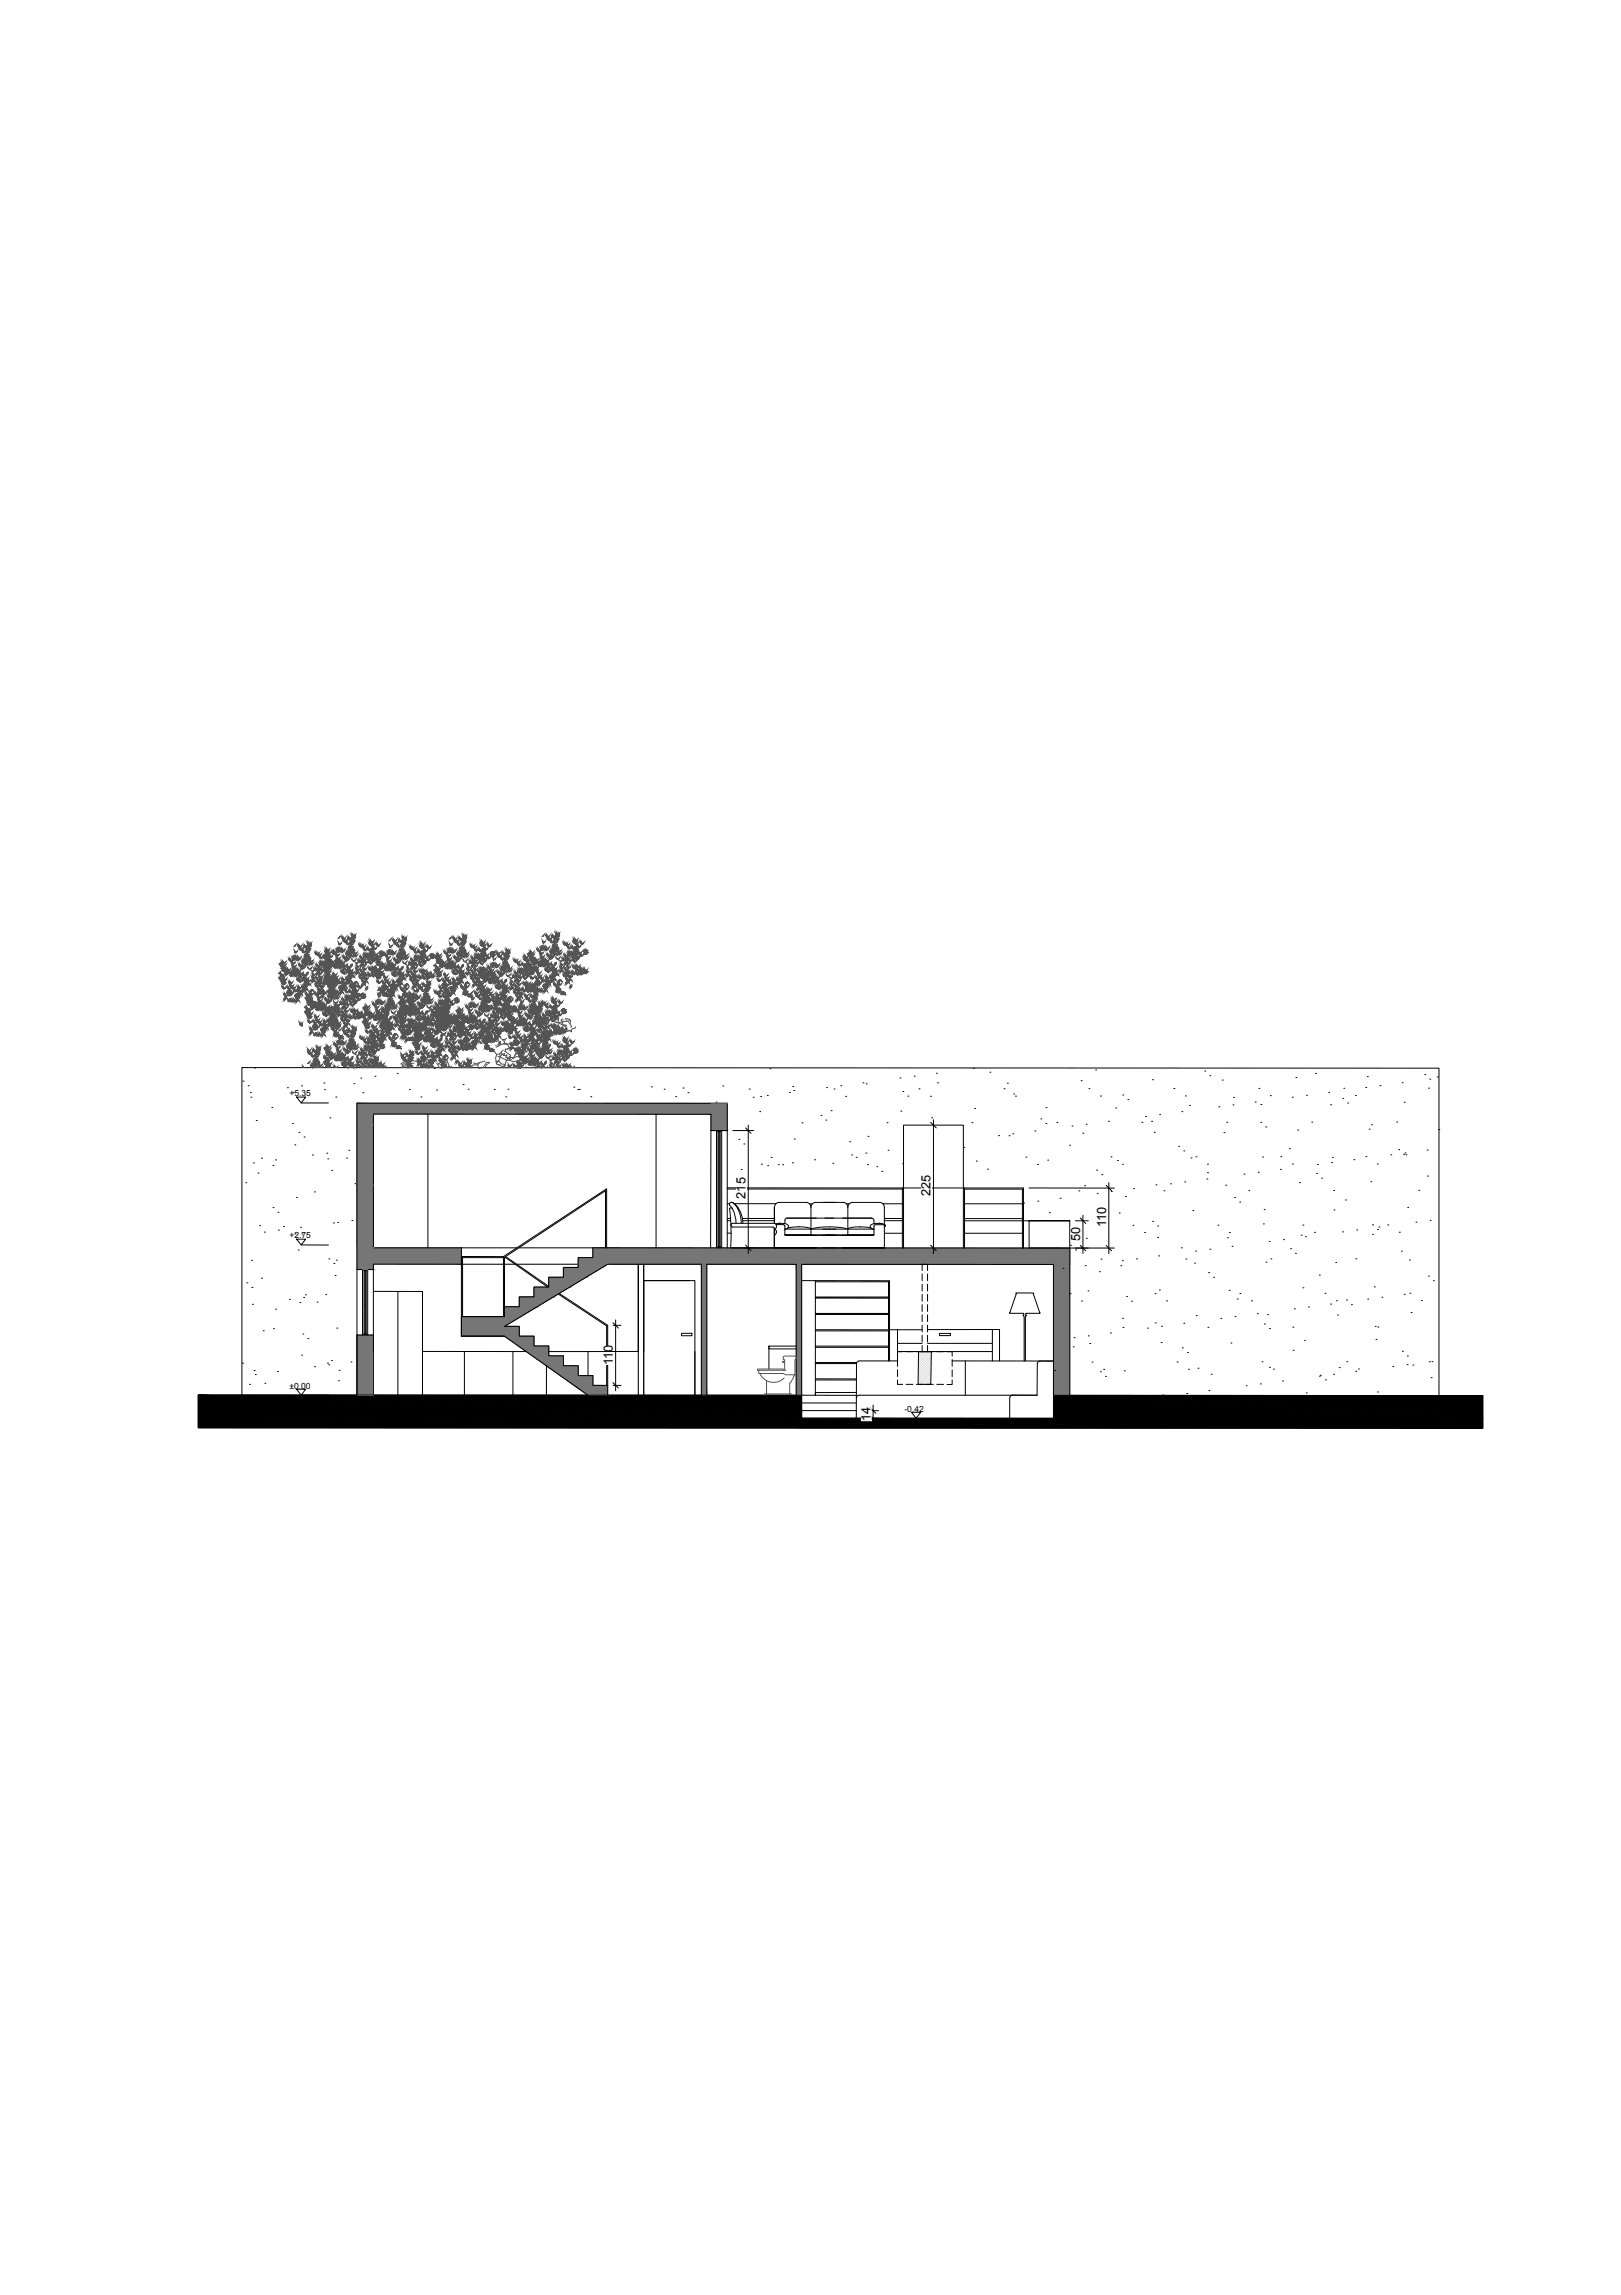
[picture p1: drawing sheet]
<svg xmlns="http://www.w3.org/2000/svg" width="594mm" height="841mm" viewBox="0 0 594 841" stroke-linecap="round" stroke-linejoin="round" font-family="sans-serif">
<defs><g id="words">
<g font-size="4.7">
<text x="273.2" y="439.2" transform="rotate(-90 273.2 439.2)">215</text>
<text x="341" y="438.3" transform="rotate(-90 341 438.3)">225</text>
<text x="405.3" y="449.8" transform="rotate(-90 405.3 449.8)">110</text>
<text x="395.8" y="454.7" transform="rotate(-90 395.8 454.7)">50</text>
<text x="224.5" y="500.1" transform="rotate(-90 224.5 500.1)">110</text>
<text x="318.9" y="520.8" transform="rotate(-90 318.9 520.8)">14</text>
</g>
<g font-size="3.1">
<text x="106.1" y="401.8">+5.35</text>
<text x="106.1" y="453.8">+2.75</text>
<text x="106.1" y="508.8">±0.00</text>
<text x="331.4" y="517.3">-0.42</text>
</g>
</g></defs>
<path d="M136.8 441v.9M231.1 463.3h.1" fill="none" stroke="#767676" stroke-width=".37"/>
<g fill="#767676" stroke="#767676" stroke-width=".37">
<path d="M130.8 412.3l6 21.9h-6z"/>
<path d="M130.8 412.3h6v21.9z"/>
<path d="M130.8 408.2l6 4.1h-6z"/>
<path d="M130.8 408.2h6v4.1z"/>
<path d="M260.5 408.3l6 6h-6z"/>
<path d="M260.5 408.3h6v6z"/>
<path d="M130.8 489.2l6 22h-6z"/>
<path d="M130.8 489.2h6v22z"/>
<path d="M130.8 434.2l6 23.1-6-.1z"/>
<path d="M130.8 434.2h6v23.1z"/>
<path d="M130.8 457.2l38.3 6.1-38.3-.1z"/>
<path d="M130.8 457.2l38.3 .1v6z"/>
<path d="M130.8 463.2l6 2h-6z"/>
<path d="M130.8 463.2h6v2z"/>
</g>
<path d="M136.8 408.2v49.1M169.5 463.3h15M184.9 463.3h3.8M189.3 463.3h22.6M222.7 463.3h34.3M259 463.3h32.8M293.8 463.3l92.2 .1" fill="none" stroke="#000" stroke-width=".37"/>
<g fill="none" stroke="#000" stroke-width=".37">
<path d="M89.1 396.2h.1M90.9 397.9h.1M93.3 391.3h.1M105.3 398.6h.1M110.5 397.9h.1M118.7 396.9h.1M118.9 399.3h.1M129.7 397.1h.1M132.2 395.1h.1M137.4 394.4h.1M145.5 393.3h.1M150 399.3h.1"/>
<path d="M159.1 391.6h.1M160 399.4h.1M169.7 397.4h.1M171.5 399.1h.1M181.1 399.2h.1M186.1 399.1h.1M210.3 398.4h.1M211.7 399.3h.1M212.3 399.2h.1M238.7 398.3h.1M243.4 399.1h.1M250.3 398.7h.1"/>
<path d="M264.8 398h.1M274.5 399.1h.1M282.2 391.6h.1M290.4 398.1h.1M290.9 399.6h.1M302.9 398.5h.1M305.6 399.1h.1M308.1 397.9h.1M316.2 396.8h.1M317.4 397.1h.1M329.8 395h.1M330.8 400h.1"/>
<path d="M335 394.4h.1M336.8 399h.1M343.1 393.3h.1M343.6 396.8h.1M356.7 391.5h.1M362.8 392.9h.1M367.9 399h.1M369.1 396.9h.1M396.2 396h.1M399 398.9h.1M401.5 392.1h.1M422.3 395.7h.1"/>
<path d="M430.1 398.9h.1M441.5 392.5h.1M443.3 394.2h.1M447.9 395.8h.1M461.3 398.8h.1M474.9 394.9h.1M482.1 393.4h.1M492.4 398.8h.1M500.5 398.5h.1M501.1 394.5h.1M505.7 397.8h.1M513.8 396.8h.1"/>
<path d="M522.1 393.8h.1M523.5 398.8h.1M523.9 395.5h.1M526.6 394.7h.1M91.7 400.4h.1M91.9 402.1h.1M93.9 410.6h.1M99.6 405.9h.1M107.1 411.7h.1M107.4 400.3h.1M108 419.5h.1M109.6 415h.1"/>
<path d="M111.4 416.7h.1M120.9 409.6h.1M123.1 402h.1M130.8 404.3h135.7M133 400.4h.1M136.8 408.2l123.7 .1M154.2 402h.1M185.3 401.9h.1M216.5 401.9h.1M247.6 401.8h.1M252.1 400.4h.1M262.4 403.9h.1"/>
<path d="M270.8 417.5h.1M272.6 419.2h.1M276 402.1h.1M278.4 407.4h.1M278.7 401.8h.1M281.2 401.4h.1M289.3 400.3h.1M291 417.4h.1M293.9 411.5h.1M300.8 408.7h.1M302.6 410.4h.1M304.5 407h.1"/>
<path d="M309.9 401.8h.1M311.4 418.4h.1M318.1 416.4h.1M325 411.4h.1M330.1 407.2h.1M332.7 401.7h.1M341 401.7h.1M341.4 409.6h.1M356.2 411.4h.1M357.1 406.2h.1M365.9 416.2h.1M369.8 416.2h.1"/>
<path d="M371.1 415.5h.1M371.4 400.9h.1M372.1 401.7h.1M379.2 414.4h.1M381.4 410h.1M383.2 411.7h.1M383.3 405.9h.1M387.3 411.3h.1M391.9 419.7h.1M392.8 412.6h.1M396.8 415.3h.1M398 412h.1"/>
<path d="M403.3 401.6h.1M406.1 410.9h.1M408.9 406h.1M411.4 401.3h.1M413.3 402.9h.1M418.4 411.3h.1M419.7 409.1h.1M422 410.9h.1M423 414.9h.1M424.9 408.5h.1M433.1 407.4h.1M434.4 401.6h.1"/>
<path d="M435.9 405.1h.1M446.6 405.6h.1M448.5 415.1h.1M449.5 411.2h.1M451.8 404.9h.1M452 402.1h.1M460 403.8h.1M462 411.3h.1M462 404.7h.1M463.8 413h.1M465.5 401.5h.1M473.5 402.1h.1"/>
<path d="M475.5 414.1h.1M478.7 401.4h.1M480.7 411.2h.1M486.9 400.3h.1M487.6 404.9h.1M492 402.5h.1M493.9 404.2h.1M496.7 401.5h.1M501.7 413.8h.1M502.6 412.2h.1M511.8 411.2h.1M514.6 403.9h.1"/>
<path d="M527.3 413.9h.1M90.1 433.4h.1M92.8 426.1h.1M94.5 429.9h.1M95.8 424.4h.1M100 427.1h.1M101 425h.1M108.6 438.8h.1M114.5 423.3h.1M115.2 436.8h.1M119.7 422.6h.1M120.1 424.7h.1"/>
<path d="M121.5 428.9h.1M127 424.4h.1M127.8 421.5h.1M130 433.8h.1M271.6 428.6h.1M279 426.6h.1M281.3 427.2h.1M282.6 424.2h.1M285.2 426.8h.1M286.8 426.8h.1M290.4 426.1h.1M298.5 425h.1"/>
<path d="M305.2 426.3h.1M312.1 423.2h.1M313.7 424.1h.1M317.3 422.5h.1M317.9 426.8h.1M321.3 427.5h.1M323.1 429.2h.1M325.4 421.5h.1M330.7 435.3v22M330.8 426.4h.1M353.2 420.5h.1M353.4 435.3v22"/>
<path d="M357.8 425.5h.1M361.9 428.4h.1M376 424h.1M380.2 426.7h.1M383.9 425.1h.1M388.5 439.1h.1M395.4 436.4h.1M397.4 434.5h.1M401.9 428.8h.1M402 437.3h.1M403.7 430.5h.1M407.1 423.9h.1"/>
<path d="M407.2 436.6h.1M409.5 425.3h.1M411.3 426.7h.1M412.4 438.5h.1M415.4 435.6h.1M423.6 434.2h.1M426.5 436.3h.1M429 433.8h.1M431.9 420.1h.1M433.8 421.7h.1M434.1 433.1h.1M436.5 424.3h.1"/>
<path d="M438.2 423.9h.1M442.3 432h.1M442.5 426.6h.1M442.5 429.7h.1M449.2 434.3h.1M452.4 438.8h.1M455.8 430.3h.1M457.6 436.3h.1M461.1 429.6h.1M462.7 424h.1M469.2 428.5h.1M469.3 423.9h.1"/>
<path d="M472.5 420.9h.1M473.6 426.6h.1M476.2 433.4h.1M482.5 430h.1M482.8 426.7h.1M484.3 431.7h.1M488 426.1h.1M488.2 424.1h.1M488.7 436.3h.1M493 439.7h.1M496.1 425h.1M500.5 423.8h.1"/>
<path d="M502.3 433h.1M504.7 426.5h.1M509.7 423.2h.1M512.5 421.3h.1M514.3 423h.1M514.9 422.5h.1M515.2 423.2h.1M519.9 436.2h.1M523 421.4h.1M523.1 431h.1M95.2 449.1h.1M96.9 451.5h.1"/>
<path d="M100 442.5h.1M101.9 444.2h.1M102 450.8h.1M103.9 449.4h.1M108.1 452.1h.1M109.3 458.1h.1M110.2 449.7h.1M110.6 452.2h.1M122.2 448.2h.1M123.7 447.9h.1M128.9 447.3h.1M136.8 457.3h32.3"/>
<path d="M331.1 457.3v-45h21.9v45M375.1 440.8h.1M380.3 440.2h.1M382.4 447.2h.1M384.6 444.4h.1M392.3 456.3h.1M394.2 458h.1M398.1 453.8h.1M410.1 444.5h.1M415.2 449h.1M419.4 451.7h.1M422.4 447.6h.1"/>
<path d="M424.2 453.5h.1M424.2 449.3h.1M432.9 457.3h.1M437.1 443.6h.1M438.1 458.4h.1M443.4 457.8h.1M446.3 449h.1M449.8 453.6h.1M450.5 451.6h.1M451.5 456.7h.1M454.3 440.5h.1M463 448.5h.1"/>
<path d="M463.3 443.3h.1M465.1 454.9h.1M470.3 454.3h.1M472.9 457.6h.1M474.7 459.3h.1M476.8 452.6h.1M477.4 448.9h.1M478.4 453.2h.1M481.7 451.6h.1M488.8 443.4h.1M492 451.4h.1M497.2 450.7h.1"/>
<path d="M503 452.3h.1M503 448.8h.1M504.8 450.5h.1M505.3 449.6h.1M508.6 448.9h.1M512.8 451.5h.1M513.5 458.5h.1M515.8 442.4h.1M518.9 447.9h.1M524.1 447.2h.1M90.5 470.1h.1M92.2 461.8h.1"/>
<path d="M92.3 471.8h.1M92.5 478h.1M95.8 468.4h.1M101 479.7h.1M106 476.1h.1M109.9 477.3h.1M111.3 475.5h.1M112 474.5h.1M116.2 477.2h.1M119.4 474.4h.1M120.5 461.3h.1M122.3 463h.1"/>
<path d="M122.8 467.4h.1M123.3 461.8h.1M386 463.4v47.9M389.6 464.8h.1M392.1 474.1h.1M396.3 476.8h.1M397.7 463.8h.1M398.7 473.1h.1M402.8 466h.1M403.4 461.4h.1M410.7 463.8h.1M411.3 462h.1"/>
<path d="M412.8 475.1h.1M414.7 476.8h.1M416.5 461.3h.1M423.2 474h.1M424.6 460.2h.1M424.9 472.7h.1M427.5 476.7h.1M434.6 461.4h.1M437.7 462.9h.1M442.8 466.4h.1M444.7 468.1h.1M450.4 472.8h.1"/>
<path d="M453.4 476h.1M454.4 474h.1M458.6 476.7h.1M463.9 462.5h.1M465.7 461.3h.1M474.3 479.6h.1M477.4 471.9h.1M479.5 478.9h.1M483.4 467.3h.1M485.5 473.9h.1M487.6 477.9h.1M489.5 462.6h.1"/>
<path d="M489.7 476.7h.1M493.4 476.4h.1M495.2 478.1h.1M496.8 461.3h.1M501.2 476.1h.1M503.6 471.6h.1M506.4 475.4h.1M514.5 474.3h.1M516.5 461.7h.1M516.6 473.9h.1M520.9 476.6h.1M523.5 467.6h.1"/>
<path d="M525.3 469.3h.1M88.9 499.6h.1M96.4 487.7h.1M100.2 486.9h.1M110.5 496.6h.1M111 488.8h.1M112.8 490.5h.1M120 499.5h.1M121.5 498.5h.1M123.4 486.7h.1M128.6 499.1h.1M130.8 489.2v22"/>
<path d="M393.3 493.5h.1M393.6 490.2h.1M398.8 489.5h.1M399.3 492.3h.1M400.2 499.1h.1M406.9 488.5h.1M411.4 483.1h.1M411.5 486.4h.1M420.5 486.7h.1M423.3 484.8h.1M425.5 492h.1M425.7 486h.1"/>
<path d="M431.3 499.1h.1M433.3 493.9h.1M433.8 484.9h.1M435.1 495.6h.1M438.4 482.1h.1M442.6 486.4h.1M447.4 483.1h.1M451.1 492.1h.1M452.6 482.5h.1M460.7 481.4h.1M462.4 499h.1M463.3 485.2h.1"/>
<path d="M464.5 481.8h.1M465.2 486.9h.1M473.8 486.3h.1M473.9 494.8h.1M478 491.2h.1M490.1 481.9h.1M493.6 499h.1M503.9 486h.1M504.2 490.8h.1M504.9 486.3h.1M513.9 495.2h.1M515.7 496.9h.1"/>
<path d="M517.1 481h.1M523.7 499h.1M524.7 499h.1M72.6 511.2l221.2 .1M88.6 511.2v-120l438.7 .2v120M91.4 507.3h.1M93.1 502.2h.1M93.6 503.7h.1M97.1 506.9h.1M101.7 502.6h.1M115.3 500.8h.1M120.5 500.1h.1"/>
<path d="M124 506h.1M124.2 502.2h.1M386.4 502.2h.1M403.2 502.7h.1M404.4 501.8h.1M405.1 504.4h.1M412 502.3h.1M426.1 511.2h.1M429.7 511.4h.1M434.9 510.6h.1M435.5 501.8h.1M439 501.4h.1"/>
<path d="M443 509.6h.1M443.8 503.6h.1M456.6 507.8h.1M461.8 507.1h.1M465.2 501h.1M466.7 501.7h.1M469.9 506.1h.1M478.7 510.4h.1M483.5 504.3h.1M483.8 504h.1M485.7 505.6h.1M488.7 503.6h.1"/>
<path d="M490.7 501.2h.1M496.8 502.5h.1M497.8 501.7h.1M504.8 510.1h.1M510.4 500.7h.1M513 511.4h.1M515.6 500.1h.1M517.7 500.2h.1M524.4 504.8h.1"/>
</g>
<path d="M72.6 511.2l221.2 8.5-221.2-.1zM72.6 511.2l221.2 .1v8.4zM386 511.3l157.3 8.5-157.3-.1zM386 511.3l157.3 .1v8.4zM72.6 519.6l470.7 3.8-470.7-.2zM72.6 519.6l470.7 .2v3.6z" fill="#000" stroke="#000" stroke-width=".37"/>
<g fill="#767676" stroke="#767676" stroke-width=".37">
<path d="M217.3 457.3l5.4 3.6h-5.4z"/>
<path d="M217.3 457.3h5.4v3.6z"/>
<path d="M211.9 460.9l10.8 2.4h-10.8z"/>
<path d="M211.9 460.9h10.8v2.4z"/>
<path d="M211.9 463.3l8.8 1.2h-8.8z"/>
<path d="M211.9 463.3h10.8l-2 1.2z"/>
<path d="M206.5 464.5l8.2 3.6h-8.2z"/>
<path d="M206.5 464.5h14.2l-6 3.6z"/>
<path d="M201.1 468.1l7.6 3.6h-7.6z"/>
<path d="M201.1 468.1h13.6l-6 3.6z"/>
<path d="M195.7 471.7l7.1 3.6h-7.1z"/>
<path d="M195.7 471.7h13l-5.9 3.6z"/>
<path d="M190.3 475.3l6.5 3.6h-6.5z"/>
<path d="M190.3 475.3h12.5l-6 3.6z"/>
<path d="M184.9 478.9l5.9 3.6h-5.9z"/>
<path d="M184.9 478.9h11.9l-6 3.6z"/>
<path d="M169.1 482.5l15.8 3.5h-15.8z"/>
<path d="M169.1 482.5h21.7l-5.9 3.5z"/>
<path d="M169.1 486l21.2 3.6h-21.2z"/>
<path d="M169.1 486h21.2v3.6z"/>
<path d="M184.9 489.6l10.8 3.6h-5.7z"/>
<path d="M184.9 489.6h10.8v3.6z"/>
<path d="M190 493.2l11.1 3.6h-6z"/>
<path d="M190 493.2h11.1v3.6z"/>
<path d="M195.1 496.8l11.4 3.6h-6.3z"/>
<path d="M195.1 496.8h11.4v3.6z"/>
<path d="M200.2 500.4l11.7 3.7-6.6-.1z"/>
<path d="M200.2 500.4l11.7 .1v3.6z"/>
<path d="M205.3 504l12 3.7h-6.9z"/>
<path d="M205.3 504l12 .1v3.6z"/>
<path d="M210.4 507.7l9.6 3.6h-4.5z"/>
<path d="M210.4 507.7h9.6v3.6z"/>
<path d="M222.7 457.3l169.3 6.1-169.3-.1z"/>
<path d="M222.7 457.3h169.3v6.1z"/>
<path d="M386 463.4l6 47.9h-6z"/>
<path d="M386 463.4h6v47.9z"/>
<path d="M291.8 463.3l2 48h-2z"/>
<path d="M291.8 463.3h2v48z"/>
<path d="M257 463.3l2 48h-2z"/>
<path d="M257 463.3h2v48z"/>
<path d="M210.4 507.7l12.3 3.6h-7.2z"/>
<path d="M210.4 507.7h12.3v3.6z"/>
<path d="M130.8 404.3l135.7 4-135.7-.1z"/>
<path d="M130.8 404.3h135.7v4z"/>
</g>
<path d="M130.8 404.3v51.9M136.8 412.3h-6v21.9h6M260.5 414.3h6M266.5 404.3v4M136.8 457.3h.1M130.8 511.2h6M386 509.7v1.6" fill="none" stroke="#767676" stroke-width=".37"/>
<g fill="none" stroke="#000" stroke-width=".37">
<path d="M156.8 408.3v49M240.4 408.3v49M260.5 414.3l-.1 43M260.5 408.3v6M266.5 404.3v10h-6M217.3 457.3v3.6h-5.4v3.6h-5.4v3.6h-5.4v3.6h-5.4v3.6h-5.4v3.6h-5.4M130.8 465.2h6M136.8 463.2l32.3 .1M169.1 460.4v29.2M169.5 460.4v22.1M257 463.3v48M259 463.3v48"/>
<path d="M291.8 463.3v48M293.8 463.3v48h20M130.8 489.2h6M154.8 495.2l38 .1M184.9 486h5.4v3.6h5.4v3.6h5.4v3.6h5.4v3.6l5.4 .1v3.6h5.4v3.6h5.4v3.6M184.9 482.5h-15.8h15.8M201.1 495.3h14.4v8.8M328.9 498.7h-14.1a.97 .97 0 0 0-.9 1l-.1 20M348.9 498.7h37.2h-5a.97 .97 0 0 0-1 1l-.1 11.6M380 511.3l-9-.1a.97 .97 0 0 0-1 1v7.5M380 511.3h-65.2a.97 .97 0 0 0-1 1"/>
</g>
<path d="M260.5 404.3h6M222.7 457.3h.1M392 457.3v6.1" fill="none" stroke="#767676" stroke-width=".37"/>
<path d="M136.8 495.2v16" fill="none" stroke="#fafafa" stroke-width=".37"/>
<g fill="none" stroke="#000" stroke-width=".37">
<path d="M108.7 402h3.3l-1.6 2.2zM110.4 404.2h10M130.8 404.3v106.9M262.6 414.3v43M263.4 414.7v42.2M263.5 414.7v42.2M264.5 414.3v43M266.5 414.3v43M268.5 414.3h7.7M273.2 413.3l2 2M274.2 412.3v47M341 411.3l2.1 2"/>
<path d="M342.1 410.3v49M266.5 435.3h108.5v22v-9.9h17h-14.9v9.9h31.2M266.5 435.7h64.2M353.4 435.8h21.2v21.5M377.1 435.3l31.2 .1M405.3 434.4l2 1.9M406.3 433.4v26M108.7 454.1h3.3l-1.6 2.1zM110.4 456.2h10M189.4 457.3h-20.3v6M190.2 457.3h201.8v54M221.9 457.3v-21l-37 24.4v21.8h-15.8v7.1h15.8"/>
<path d="M222.3 457.3v-21.7l-37.8 24.9M263.1 457.3v-43v.4h.8v-.4v43M263.1 456.9h.8M266.5 447.3h1.3M266.5 441.1h.9M266.5 446.5h1.2M266.5 451.9h1.4M267.3 442.9a69 69 0 0 1 .4 14.4h16.1v-6.9M267.4 442.9l.6-.3 .4 .3M267.8 448.8h.1M268.1 440.6h.1M268.4 443a11.7 11.7 0 0 1 1.3 5.3"/>
<path d="M268.4 440.6l1.2 .9 1 1.2M269 441.1h15.3M270.3 442.9a10.3 10.3 0 0 1 1.3 5.3M270.3 442.9a3.3 3.3 0 0 0-2.5-2.3l-.3 .2a.87 .87 0 0 0 .4 1.5l.5 .7M270.6 442.7a10.2 10.2 0 0 1 1.6 5.5M272.1 446.5h11.7M272.2 447.3h11.6M273.2 456.3l2 2M283.8 450.4a1.22 1.22 0 0 1 .7 1.1 1.22 1.22 0 0 1-.7 1.2M283.8 448.3h-15.4a.68 .68 0 0 0-.6 .7 .68 .68 0 0 0 .6 .6h14.8l.4 .3 .2 .5M283.8 448.3a1.12 1.12 0 0 1 .7 1 1.12 1.12 0 0 1-.7 1.1M283.8 450.4v6.9v-6.9"/>
<path d="M283.8 442.3v6M284.2 448.5l1.1-.2a4.2 4.2 0 0 1 3.6 .8 1.65 1.65 0 0 1-1.3 1.5v.1M284.4 448.8h2.7l.5 .5M284.5 451.2v.3M285.5 440.6h9.9M285.5 448.3h.1M285.6 440.6a1.73 1.73 0 0 0-1.8 1.8M287.6 449.3v3.1l.3 .3h18.8M287.6 452.5h32.6M287.6 450.4h32.7M288.5 450.2l3.6-.6a8.4 8.4 0 0 1 5.1 .8 32.4 32.4 0 0 1 13.6-.2 15.9 15.9 0 0 1 8.6 0M292.6 449.6h.2"/>
<path d="M295.4 440.6a1.73 1.73 0 0 1 1.7 1.8M296.6 441.1h1.1M297.2 442.4v10.3M297.2 442.4a1.73 1.73 0 0 1 1.7-1.8h10a1.73 1.73 0 0 1 1.8 1.8M299.1 457.3h-15.3h22.4M301.1 452.7h18.9h-11.3M301.6 457.3h22.5h-15.4M310.2 441.1h1M310.7 442.4v10.3M312.4 440.6h10M312.4 440.6a1.73 1.73 0 0 0-1.7 1.8M315.1 449.6h.1"/>
<path d="M320.2 447.1l-.2-.5-.5-.2h-31.1l-.7 .4-.1 1.6M320.2 452.4l-.2 .3M320.3 452.4v-3.1l.2-.4 3.5 .1 .1 8.3M320.3 447.1v1.3M322.3 448.3h.1M322.3 440.6a1.73 1.73 0 0 1 1.8 1.8v6.3M323.6 441.1h7.1M324.1 449.7a.6 .6 0 0 0 .4-.8 .6 .6 0 0 0-.8-.4l-.7-.1a4.1 4.1 0 0 0-4.1 .9l.3 .7 1 .7M324.1 447.3h6.6M324.1 446.5h6.6M324.1 451.9h6.6M341 456.3l2.1 2"/>
<path d="M353.4 447.4h21.2M353.4 441.1h21.2M353.4 446.6h21.2M353.4 451.9h21.2M375 441.1v5.5M392 447.4v9.9M394 447.4h4.8M395.9 446.3l1.9 2.1M395.9 456.4l1.9 2M396.8 445.4v13.9M405.3 456.4l2 2M132.8 465.2v24"/>
<path d="M133.7 465.6v23.2M133.9 465.6v23.2M134.7 465.2v24M136.8 473.2l18 .1v37.9M136.8 463.2v48M145.8 473.2v38M169.1 460.4l15.4 .1M169.5 460.9h15M184.5 460.5v22M184.9 460.9h.4l15.4 10.8M185.3 460.5l15.8 10.9M204.6 474.2l17.7 11.7v21.8"/>
<path d="M204.9 474l17.8 11.7v22M235.9 463.3v48v-42h18.7v42v-16.1M235.9 469.3h16.7M257 463.3h-34.3l-37.8 22.7M259 463.3h32.8M293.8 463.3l92.2 .1M293.8 469.3h32.2v29.4M298.8 469.3v42v-1h15M298.8 469.7h26.8v29M325.6 475.3h-26.8v.4h26.8M337.9 465.6v-2.3h2v2.3M337.9 466.8v2.5"/>
<path d="M337.9 470.6v2.5M337.9 474.3v2.5M337.9 478.1v2.5M339.9 466.8v2.5M339.9 470.6v2.5M339.9 474.3v2.5M339.9 478.1v2.5M133.4 489.2v-24v.4h.8v-.4v24M133.4 488.8h.8M169.1 489.6h15.8M170.2 495.2v16M184.9 489.6l30.6 21.7"/>
<path d="M188 495.2v16M215.5 495.3l18.4-.1v-31.9v48M224.6 484.7l2 2M224.7 485.7h2.9M225.6 483.7v26M249.7 488.6h3.8v.9h-3.8zM281.7 493.3l.1 1h10M291.8 493.3h-10v8.4M298.8 481.3h26.8M298.8 481.7h26.8M298.8 487.3h26.8M298.8 487.7h26.8"/>
<path d="M298.8 493.3h26.8M298.8 493.7h26.8M298.8 499.3h15.1M298.8 499.7h15.1M326 487.3h11.9M328.9 487.3v5h9M328.9 495.3h34.7M328.9 492.3v8.4M330.8 495.3h-1.9v1.6M332 495.3h2.5M335.8 495.3h2.5M336.6 495.3h4.7l-.2 12h-4.7z"/>
<path d="M337.9 493.1v2.2h2v-2.2M337.9 481.8v2.5M337.9 485.6v2.5M337.9 489.3v2.5M339.5 495.3h2.5M339.9 487.2h26.4v11.5M339.9 492.3h23.7M339.9 481.8v2.5M339.9 485.6v2.5M339.9 489.3v2.5M343.3 495.3h2.5M344.3 488.6h4v.8h-4z"/>
<path d="M347 495.3h1.9v1.7M348.9 498.2v2.5M353.7 498.7v12.6M363.6 487.2v11.5M375.3 498.7v-16.1l-.4-.4 .3-.2v-.7h-5.3l2.5-7.2-.1-.3h6.5l-.2 .3 2.5 6.9v.3h-5.2v.7l.3 .2-.4 .4v16.1M72.6 511.2v12l470.7 .2v-12l-157.3-.1v8.4h-92.2v-8.4M108.7 509.1h3.3l-1.6 2.1zM110.4 511.2h10M200.2 500.5v10.7M224.6 506.7l2 2M224.7 507.7h2.9M293.8 514.1h20"/>
<path d="M293.8 516.9h20M298.8 505.3h15M298.8 505.7h15M315.8 517h6.1M318.9 515.9l2.1 2M318.9 518.7l2.1 2M320 514.9v6.8M328.9 501.9v2.5M328.9 505.7v1.6h1.9M332 507.3h2.5M334 517.5h3.4l-1.7 2.2zM335.8 507.3h2.5"/>
<path d="M339.5 507.3h2.5M343.3 507.3h2.5M348.9 505.7v1.6h-1.9M348.9 502v2.5"/>
</g>
<path d="M222.7 457.3v6M132.8 465.2h1.9M169.1 460.4v.5" fill="none" stroke="#767676" stroke-width=".37"/>
<g fill="#fafafa" stroke="#fafafa" stroke-width=".37">
<path d="M315.6 516v4.6h3.6zM315.6 516h3.6v4.6z"/>
<path d="M221.2 493.4v6.6h3.7zM221.2 493.4h3.7v6.6z"/>
<path d="M337.7 431.1v7.4h3.6zM337.7 431.1l3.6 .1v7.3z"/>
<path d="M392.5 449.9v4.9h3.6zM392.5 449.9h3.6v4.9z"/>
<path d="M402 443v6.7h3.6zM402 443h3.6v6.7z"/>
<path d="M269.9 432.2v7.2l3.6 .1zM269.9 432.2h3.6v7.3z"/>
</g>
<g fill="none" stroke="#545454" stroke-width=".37">
<path d="M102 356.8l.9-.8-.4 .6zM102.3 358.3l.6-.1 .4 .4zM102.3 358.3l.6 .1 .2 .6zM102.3 358.3l.4 .4v.6zM102.4 353.2l.6-.1 .5 .4zM102.4 353.2l.6 .2 .3 .6zM102.4 353.2l.5 .4v.6zM102.5 356.8l.2 .6 .6 .3-.4-1.1 .4 .5v.6l.8-.8-.3 .6-.5 .2zM102.6 357.7h.7l-1 .6zM102.8 352.7h.6l-1 .5zM102.8 359.7l1.1 .1-.6 .3zM102.8 354.8l1.1 .1-.5 .3z"/>
<path d="M103 354.4l.9 .5h-.6zM103 359.3l.9 .5h-.6zM103 357.3l.2 .7 .5 .2-.3-1.1 .4 .6-.1 .5 .9-.8-.3 .7-.6 .1zM103.1 352.3l.2 .7 .6 .2-.4-1.1 .5 .5-.1 .6 .9-.8-.4 .6-.5 .2zM103.3 354l.6 .9-.5-.3zM103.3 358.9l.6 .9-.5-.2zM103.3 353.1l.1 .7 .6 .3-.3-1.2 .4 .6-.1 .6 .9-.8-.4 .6-.5 .2zM103.5 358.3l.2 .7 .5 .3-.3-1.2 .5 .6-.2 .6 .9-.8-.3 .6-.6 .2zM103.5 355.2l.4-.3-.2 .6-.6 .2zM103.7 353.8l.2 1.1-.4-.5zM103.7 358.7l.2 1.1-.4-.5zM103.9 354.9l.7-.1 .4 .5z"/>
<path d="M103.9 354.9l.6 .2 .3 .6zM103.9 354.9l.5 .4v.7zM103.9 354.9l.3 .6-.3 .5zM103.9 354.9l.1 .6-.5 .5zM103.9 359.8l.6-.1 .5 .4zM103.9 359.8l.6 .2 .2 .6zM103.9 359.8l.5 .4v.6zM103.9 359.8l.3 .6-.3 .6zM103.9 359.8l.1 .6-.5 .4zM104.1 353.8l-.2 1.1-.1-.5zM104.1 358.7l-.2 1.1-.1-.6zM104.2 359.3h.7l-1 .5z"/>
<path d="M104.2 356.3l.2 .6 .5 .3-.3-1.2 .5 .6-.2 .6 .9-.8-.3 .7-.6 .1zM104.3 354.4h.6l-1 .5zM104.4 355.5l.2 .7 .5 .3-.3-1.2 .4 .6-.1 .6 .9-.8-.3 .6-.6 .2zM104.9 354.9l.2 .7 .5 .2-.3-1.2 .4 .6-.1 .6 .9-.8-.3 .7-.6 .1zM105.7 359.6l.2 .7 .5 .3-.3-1.2 .5 .6-.2 .6 .9-.8-.3 .6-.6 .2zM105.7 351.3l.3 .7 .5 .3-.3-1.2 .4 .6-.1 .6 .9-.8-.3 .6-.6 .2zM105.8 356.7l1.1 .1-.6 .3zM106 356.3l.9 .5h-.6zM106.3 355.9l.6 .9-.5-.2zM106.5 357l.4-.2-.2 .6-.6 .2zM106.6 352.4l.2 .7 .6 .2-.3-1.1 .4 .6-.1 .5 .8-.8-.3 .7-.5 .1zM106.7 355.7l.2 1.1-.4-.5z"/>
<path d="M106.9 356.8l.6-.1 .5 .4zM106.9 356.8l.6 .2 .3 .6zM106.9 356.8l.5 .4v.6zM106.9 356.8l.3 .6-.3 .5zM106.9 356.8l.1 .6-.5 .5zM106.9 353.7l.2 .7 .6 .2-.3-1.1 .4 .6-.1 .5 .8-.8-.3 .7-.5 .1zM107 355.7l.1 .7 .6 .2-.3-1.1 .4 .5-.1 .6 .9-.8-.4 .7-.5 .1zM107 350.9l.2 .7 .5 .3-.3-1.2 .4 .6-.1 .6 .9-.8-.3 .6-.6 .2zM107.1 355.7l-.2 1.1-.1-.6zM107.3 356.3h.6l-1 .5zM107.3 354.8l.1 .7 .6 .3-.3-1.2 .4 .6-.1 .6 .9-.8-.4 .6-.5 .2zM107.4 350.5h.6l.5 .4z"/>
<path d="M107.4 350.5l.6 .2 .2 .6zM107.6 346.9l.9-.8-.3 .6zM107.7 356.8l.1 .6 .6 .3-.3-1.1 .4 .5-.1 .6 .9-.8-.4 .6-.5 .2zM107.7 355.2l.2 .6 .6 .3-.4-1.2 .4 .6v.6l.8-.8-.3 .7-.5 .1zM107.7 350h.7l-1 .5zM107.8 348.1l.4 .5-.1 .6 .9-.8-.3 .7-.6 .1zM107.9 356.6l-.2 .7 .7-.9 .6 .2 .3 .7-.9-.9 .1 .6-.5 .6 .4-1.2zM108.2 351l.3 .7 .5 .2-.3-1.1 .4 .5-.1 .6 .9-.8-.3 .7-.6 .1zM108.5 355.3l.1 .7 .6 .2-.3-1.1 .4 .5-.1 .6 .9-.8-.4 .6-.5 .2zM108.5 350.9l.2 .7 .6 .3-.4-1.2 .5 .6-.1 .6 .9-.9-.4 .7-.5 .2zM108.6 355.3l.2 .7 .5 .3-.2-1.2 .4 .6-.2 .6 .9-.8-.3 .6-.6 .2zM108.7 350.6l.1 .7 .6 .2-.3-1.1 .4 .6-.1 .5 .9-.8-.4 .7-.5 .1z"/>
<path d="M108.7 358.7l.2 .7 .5 .2-.3-1.1 .5 .5-.2 .6 .9-.8-.3 .7-.6 .1zM108.8 356.8l-.3 .6 .8-.8 .6 .2 .3 .6-.9-.8 .1 .5-.4 .6 .3-1.1zM109 346.2l.2 .7 .5 .3-.3-1.1 .4 .5-.1 .6 .9-.8-.3 .6-.6 .2zM109.2 359l.2 .6 .5 .3-.3-1.1 .5 .5-.2 .6 .9-.8-.3 .6-.6 .2zM109.3 356.4l.2 .7 .5 .3-.3-1.2 .5 .6-.2 .6 .9-.8-.3 .6-.6 .2zM109.3 356.6l.8 .9-.5-.3zM109.3 353.2l.2 .7 .6 .3-.4-1.2 .5 .6-.1 .6 .9-.8-.4 .7-.5 .1zM109.5 357.9l-.3 .6 .8-.8 .6 .2 .3 .6-.9-.8 .1 .5-.5 .6 .4-1.1zM109.5 347.2l.1 .7 .6 .3-.3-1.2 .4 .6-.1 .6 .9-.8-.4 .6-.5 .2zM109.6 347.1l.1 .7 .6 .2-.4-1.1 .5 .5-.1 .6 .9-.8-.4 .7-.5 .1zM110 357.7l.7 .9-.5-.3zM110.1 354.2l.1 .7 .6 .3-.3-1.2 .4 .6-.1 .6 .9-.8-.4 .6-.5 .2z"/>
<path d="M110.4 352.1l.3 .8 .5 .2-.3-1.1 .4 .5-.1 .6 .9-.8-.3 .7-.6 .1zM110.5 353.7l.2 .7 .6 .3-.4-1.2 .5 .6-.1 .6 .8-.8-.3 .6-.5 .2zM110.6 348.2l.1 .7 .6 .2-.3-1.1 .4 .6-.1 .5 .9-.8-.4 .7-.5 .1zM110.8 356.9l.2 .7 .5 .3-.3-1.2 .4 .6-.1 .6 .9-.8-.3 .6-.6 .2zM110.9 351.6l.2 .7 .5 .2-.3-1.1 .5 .5-.2 .6 .9-.8-.3 .7-.6 .1zM111 358.4l-.3 .7 .8-.9 .6 .2 .3 .6-.9-.8 .1 .6-.5 .5 .4-1.1zM111.1 346.3l.2 .7 .6 .3-.4-1.2 .5 .6-.1 .6 .9-.8-.4 .6-.5 .2zM111.3 359l.2 .8 .5 .2-.3-1.1 .4 .5-.1 .6 .9-.8-.3 .7-.6 .1zM111.3 350.2l1.1 .2-.5 .2zM111.5 349.8l.9 .6-.6-.1zM111.5 358.2l.2 .7 .5 .2-.3-1.1 .5 .5-.2 .6 .9-.8-.3 .7-.6 .1zM111.5 351l.3 .8 .5 .2-.3-1.2 .4 .6-.1 .6 .9-.8-.3 .7-.6 .1z"/>
<path d="M111.7 351.6l.1 .7 .6 .3-.3-1.2 .4 .6-.1 .6 .9-.8-.4 .6-.5 .2zM111.7 359.7l-.3 .7 .8-.9 .6 .1 .3 .7-.9-.8 .1 .5-.5 .6 .4-1.1zM111.7 351.5l.2 .6 .5 .3-.3-1.1 .5 .6-.2 .5 .9-.8-.3 .7-.6 .1zM111.8 349.4l.6 1-.5-.3zM111.9 347.3l1.1 .1-.6 .2zM111.9 353l-.3 .6 .8-.9 .6 .3 .3 .6-.9-.9 .1 .6-.4 .6 .3-1.2zM111.9 348.3l.2 .7 .5 .3-.2-1.2 .4 .6-.2 .6 .9-.8-.3 .6-.6 .2zM112 346.9l1 .5h-.6zM112.1 350.6l.3-.2-.2 .5-.6 .2zM112.2 349.3l.2 1.1-.3-.5zM112.2 358.9l.2 .7 .6 .3-.4-1.2 .5 .6-.1 .6 .9-.9-.4 .7-.5 .2zM112.3 346.5l.7 .9-.6-.3z"/>
<path d="M112.4 356.5l-.3 .6 .8-.8v.5l-.4 .6 .4-1.1zM112.4 350.4l.7-.2 .4 .5zM112.4 350.4l.6 .1 .3 .6zM112.4 350.4l.5 .4v.6zM112.4 350.4l.3 .5-.3 .6zM112.4 350.4l.1 .6-.5 .4zM112.4 352.7l.8 1-.6-.3zM112.5 345.3l.2 .7 .5 .3-.3-1.2 .4 .6-.1 .6 .9-.8-.3 .6-.6 .2zM112.6 347.6l.4-.2-.2 .6-.7 .2zM112.6 349.3l-.2 1.1-.1-.6zM112.7 346.3l.3 1.1-.4-.5zM112.7 354.3l.8 .9 .5-.2 .3-.6-.8 .8-.6-.3z"/>
<path d="M112.8 349.8h.6l-1 .6zM113 347.4l.6-.1 .4 .4zM113 347.4l.6 .1 .2 .6zM113 347.4l.5 .4v.6zM113 347.4l.3 .6-.3 .5zM113 347.4v.6l-.5 .4zM113.1 350.8l.7 1 .1-.6-.4-.6 .3 1.2-.6-.3zM113.2 351.7l.2 .7 .5 .3-.3-1.2 .4 .6-.1 .6 .9-.8-.3 .6-.6 .2zM113.2 346.3l-.2 1.1-.2-.6zM113.2 352.6l.3 .6 .5 .3-.3-1.1 .4 .6-.1 .5 .9-.8-.3 .7-.6 .1zM113.3 346.9l.7-.1-1 .6zM113.3 345.7l.2 .7 .5 .3-.3-1.2 .5 .6-.2 .6z"/>
<path d="M113.6 355.4l1 .4M114.1 357.7l.2 .6 .5 .3-.3-1.2 .4 .6-.1 .6 .9-.8-.3 .7-.6 .1zM114.3 359.1l-.3 .7 .8-.9 .6 .2 .3 .7-.9-.9 .1 .6-.5 .6 .4-1.2zM114.3 356.5l.8 .9-.5-.3zM114.3 356.2l.9-.8-.3 .6zM114.3 356.5l.6 .2 .3 .7zM114.8 358.9l.7 1-.5-.3zM115 354.8l.1 .7 .6 .2-.3-1.1 .4 .6-.1 .5 .9-.8-.4 .6-.5 .2zM115.4 349l.1 .7 .6 .2-.3-1.1 .4 .6-.1 .5 .9-.8-.4 .7-.5 .1zM115.7 353.4l.2 .7 .5 .3-.3-1.2 .4 .6-.1 .6 .9-.9-.3 .7-.6 .2zM115.7 358.3l.2 .7 .6 .3-.4-1.2 .5 .6-.1 .6 .8-.8-.3 .6-.5 .2zM115.8 354.9l.2 .6 .5 .3-.3-1.2 .4 .6-.1 .6 .9-.8-.3 .6-.6 .2z"/>
<path d="M115.9 359.8l-.2 .7 .8-.9 .5 .2 .3 .6-.8-.8v.6l-.5 .5 .5-1.1zM116 356.3l-.3 .7 .8-.9 .6 .2 .2 .7-.8-.9 .1 .6-.5 .5 .4-1.1zM116.1 349.4l.2 .6 .5 .3-.3-1.2 .5 .6-.2 .6 .9-.8-.3 .7-.6 .1zM116.4 354.4l.2 .7 .5 .3-.3-1.2 .5 .6-.2 .6 .9-.8-.3 .6-.6 .2zM116.5 359.6l.7 1-.6-.3zM116.5 356.1l.7 1-.5-.3zM116.5 356.1l.2 .7 .5 .3-.3-1.2 .4 .6-.1 .6 .9-.8-.3 .6-.6 .2zM116.6 357.5l.2 .7 .5 .3-.3-1.2 .5 .6-.2 .6 .9-.8-.3 .6-.6 .2zM116.8 350.3l.3 .7 .5 .3-.3-1.2 .4 .6-.1 .6 .8-.8-.2 .6-.6 .2zM116.9 353.1l.2 .7 .5 .2-.3-1.1 .5 .6-.2 .5 .9-.8-.3 .7-.6 .1zM117.1 359.4l.9-.8-.3 .6zM117.1 355l.2 .7 .5 .2-.3-1.1 .4 .6-.1 .5 .9-.8-.3 .6-.6 .2z"/>
<path d="M117.1 359.4l.2 .7 .6 .3-.3-1.2 .4 .6-.1 .6 .8-.8-.3 .6-.5 .2zM117.2 352.4l.1 .7 .6 .2-.3-1.1 .4 .6-.1 .5 .9-.7-.4 .6-.5 .1zM118 352.4l.2 .7 .5 .2-.3-1.1 .5 .5-.2 .6 .9-.8-.3 .7-.6 .1zM118.1 353.8l.9-.8-.3 .7zM118.3 350.4l.2 .6 .5 .3-.3-1.1 .4 .5-.1 .6 .9-.8-.3 .6-.6 .2zM118.4 355.3l.6-.1 .5 .5zM118.4 355.3l.6 .2 .3 .5zM118.4 355.3l.5 .4v.6zM118.4 358.8l.2 .6 .6 .3-.3-1.2 .4 .6-.1 .6 .9-.8-.4 .6-.5 .2zM118.4 353.9l.2 .7 .6 .3-.3-1.2 .4 .6-.1 .6 .9-.8-.4 .6-.5 .2zM118.5 359.7l.2 .7 .5 .3-.3-1.2 .4 .6-.1 .6 .9-.8-.3 .6-.6 .2zM118.6 350.2h.6l.4 .4z"/>
<path d="M118.6 350.2l.6 .2 .2 .6zM118.6 350.2l.5 .4-.1 .7zM118.6 359.8l.2 .6 .5 .3-.3-1.1 .4 .5-.1 .6 .9-.8-.3 .7-.6 .1zM118.7 353.8l.2 .7 .5 .2-.3-1.1 .4 .6-.1 .5 .9-.8-.3 .7-.6 .1zM118.7 354.8l.7-.1-1 .6zM118.8 357.6l.2 .6 .5 .3-.3-1.1 .4 .5-.1 .6 .9-.8-.3 .7-.6 .1zM118.9 352.9l.2 .7 .5 .2-.3-1.1 .4 .5-.1 .6 .9-.8-.3 .7-.6 .1zM118.9 355.2l.1 .7 .6 .3-.3-1.2 .4 .6-.1 .6 .9-.8-.4 .6-.5 .2zM118.9 359.7l.2 .7 .6 .3-.4-1.2 .5 .6-.1 .6 .9-.8-.4 .6-.5 .2zM118.9 349.7h.6l-.9 .5zM119 351.9l1.1 .1-.6 .2zM119 356.8h1.1l-.6 .3z"/>
<path d="M119 348.5l.1 .6 .6 .3-.3-1.1 .4 .5-.1 .6 .9-.8-.4 .7-.5 .1zM119 359.6l.2 .7 .6 .2-.4-1.1 .4 .5v.6l.8-.8-.3 .7-.5 .1zM119 351.3l1.1 .1-.6 .2zM119.1 351.4l1 .6-.6-.1zM119.1 356.3l1 .5h-.7zM119.1 354.4l.2 .6 .5 .3-.3-1.2 .4 .6-.1 .6 .9-.8-.3 .6-.6 .2zM119.2 350.9l.9 .5h-.6zM119.2 347.6l.2 .7 .5 .2-.3-1.1 .4 .6-.1 .5 .9-.8-.3 .7-.6 .1zM119.3 349.3l.2 .7 .5 .2-.3-1.1 .4 .6-.1 .5 .9-.8-.3 .7-.6 .1zM119.3 357.8l.2 .7 .6 .3-.3-1.2 .4 .6-.1 .6 .8-.8-.3 .6-.5 .2zM119.4 356l.7 .8-.6-.2zM119.4 350.2l.2 .7 .5 .2-.3-1.2 .4 .6-.1 .6 .9-.8-.3 .7-.6 .1z"/>
<path d="M119.4 358.5l.2 .7 .5 .2-.3-1.1 .4 .5-.1 .6 .9-.8-.3 .7-.6 .1zM119.4 352.4l.2 .6 .5 .3-.3-1.2 .4 .6-.1 .6 .9-.8-.3 .6-.6 .2zM119.4 351.1l.7 .9-.6-.3zM119.5 350.5l.6 .9-.5-.3zM119.5 348.7l.2 .7 .5 .3-.3-1.2 .4 .6-.1 .6 .9-.8-.3 .6-.6 .2zM119.6 357.1l.5-.3-.3 .6-.6 .2zM119.7 352.2l.4-.2-.3 .6-.5 .1zM119.7 355.4l.1 .7 .6 .2-.3-1.1 .4 .5-.1 .6 .9-.8-.4 .7-.5 .1zM119.7 351.6l.4-.2-.2 .6-.6 .2zM119.8 354.4l.1 .7 .6 .3-.3-1.2 .4 .6-.1 .6 .9-.8-.4 .6-.5 .2zM119.8 355.8l.3 1-.4-.4zM119.8 350.9l.3 1.1-.4-.5z"/>
<path d="M119.9 350.3l.2 1.1-.4-.4zM119.9 357.4l.2 .6 .5 .3-.3-1.2 .4 .6-.1 .6 .9-.8-.3 .7-.6 .1zM120 353.6l.2 .8 .6 .2-.4-1.1 .5 .5-.1 .6 .9-.8-.4 .6-.5 .2-.8-1 .2 .8 .6 .2-.4-1.1 .5 .5-.1 .6 .9-.8-.4 .6-.5 .2zM120.1 352l.6-.1 .5 .4zM120.1 352l.6 .1 .2 .6zM120.1 352l.5 .4-.1 .6zM120.1 352l.3 .5-.3 .6zM120.1 352v.6l-.5 .4zM120.1 356.8h.5l.5 .4zM120.1 356.8l.5 .2 .3 .6zM120.1 356.8l.4 .4v.7zM120.1 356.8l.3 .6-.3 .6z"/>
<path d="M120.1 356.8v.7l-.5 .4zM120.1 358.8l-.3 .7 .8-.9 .6 .2 .3 .7-.9-.9 .1 .6-.5 .6 .4-1.2zM120.1 351.4l.6-.1 .5 .5zM120.1 351.4l.6 .2 .2 .5zM120.1 351.4l.5 .4v.6zM120.1 351.4l.3 .6-.3 .5zM120.1 351.4l.1 .6-.5 .4zM120.3 355.7l-.2 1.1-.2-.5zM120.3 350.9l-.2 1.1-.2-.6zM120.4 350.3l-.3 1.1-.1-.6zM120.4 349.9l.2 .7 .5 .2-.3-1.1 .4 .6-.1 .5 .9-.8-.3 .7-.6 .1zM120.4 351.4h.6l-.9 .6z"/>
<path d="M120.4 356.3h.6l-.9 .5zM120.4 353.3l.2 .7 .5 .3-.3-1.2 .4 .6-.1 .6 .9-.8-.3 .6-.6 .2zM120.4 350.9l.7-.1-1 .6zM120.5 352.6l.2 .7 .6 .2-.4-1.1 .5 .6-.1 .5 .9-.8-.4 .7-.5 .1zM120.5 352.3l.2 .7 .5 .2-.3-1.1 .5 .6-.2 .5 .9-.8-.3 .7-.6 .1zM120.6 358.8l.2 .7 .5 .3-.3-1.2 .5 .6-.2 .6 .9-.8-.3 .6-.6 .2zM120.8 359.8l1.1 .1-.6 .2zM120.9 359.3l1 .6h-.6zM121 351.9l.2 .7 .6 .3-.3-1.2 .4 .6-.1 .6 .8-.8-.3 .6-.5 .2zM121.2 358.6l.3 .7 .5 .3-.3-1.1 .4 .5-.1 .6 .9-.8-.3 .6-.6 .2zM121.2 359l.7 .9-.5-.3zM121.3 359.8l1.2 .1-.6 .2z"/>
<path d="M121.3 353.1l.2 .7 .5 .3-.2-1.2 .4 .6-.2 .6 .9-.9-.3 .7-.6 .2zM121.4 358.2l.2 .7 .5 .2-.3-1.1 .5 .5-.2 .6 .9-.8-.3 .7-.6 .1zM121.5 359.3l1 .6h-.7zM121.5 348.7l.2 .7 .6 .3-.4-1.2 .5 .6-.1 .6 .8-.9-.3 .7-.5 .2zM121.7 358.8l.2 1.1-.4-.5zM121.8 359l.7 .9-.6-.3zM121.8 356.7l.2 .7 .6 .3-.3-1.2 .4 .6-.1 .6 .8-.9-.3 .7-.5 .2zM121.9 348.4l.2 .7 .5 .3-.3-1.2 .5 .6-.2 .6 .9-.8-.3 .6-.6 .2zM121.9 359.9l.6-.1 .5 .4zM121.9 359.9l.6 .2 .3 .6zM121.9 359.9l.5 .4v.6zM121.9 359.9l.3 .5-.3 .6z"/>
<path d="M121.9 359.9l.1 .6-.5 .4zM122 357.8l.2 .7 .5 .3-.3-1.2 .4 .6-.1 .6 .9-.8-.3 .6-.6 .2zM122 359.9l.2 1.1-.4-.5zM122 353.8h1.1l-.6 .3zM122.1 353.3l1 .5h-.6zM122.1 357.8l.2 .7 .6 .3-.3-1.1 .4 .5-.1 .6 .9-.8-.4 .6-.5 .2zM122.1 358.8l-.2 1.1-.1-.6zM122.2 358.8l.3 1.1-.5-.5zM122.3 359.4l.6-.1-1 .6zM122.4 353l.7 .8-.6-.2zM122.4 359.9l-.2 1.1-.2-.6zM122.5 359.9l.6-.1 .4 .4z"/>
<path d="M122.5 359.9l.6 .1 .2 .6zM122.5 359.9l.4 .4v.6zM122.5 359.9l.3 .5-.3 .6zM122.5 359.9v.6l-.5 .4zM122.6 352.3l1.1 .1-.6 .2zM122.7 358.8l-.2 1.1-.2-.6zM122.7 354.1l.4-.3-.2 .6-.6 .2zM122.7 351.8l1 .6h-.7zM122.8 349.4l.2 .7 .5 .3-.3-1.2 .4 .6-.1 .6 .9-.8-.3 .6-.6 .2zM122.8 358.6l.1 .7 .6 .3-.3-1.1 .4 .5-.1 .6 .9-.8-.4 .6-.5 .2zM122.8 359.3h.6l-.9 .6zM122.8 358.2l.2 .7 .5 .3-.3-1.2 .5 .6-.2 .6z"/>
<path d="M122.8 352.8l.3 1-.4-.4zM122.9 358.5l.1 .7 .6 .3-.3-1.2 .4 .6-.1 .6 .9-.8-.4 .6-.5 .2zM122.9 359.6l.9 .6h-.6zM123 351.5l.7 .9-.6-.3zM123.1 353.8h.6l.4 .4zM123.1 353.8l.6 .2 .2 .6zM123.1 353.8l.5 .5-.1 .6zM123.1 353.8l.3 .6-.3 .6zM123.1 353.8v.7l-.5 .4zM123.1 352.7l.2 .7 .5 .3-.3-1.2 .5 .6-.2 .6 .9-.8-.3 .6-.6 .2zM123.1 348l.2 .7 .6 .2-.4-1.2 .5 .6-.1 .6 .9-.8-.4 .7-.5 .1zM123.1 350.7l.2 .7 .5 .3-.3-1.2 .5 .6-.2 .6 .9-.8-.3 .6-.6 .2z"/>
<path d="M123.2 359.3l.6 .9-.5-.3zM123.2 352.6l.5-.2-.3 .6-.6 .1zM123.3 352.7l-.2 1.1-.2-.6zM123.4 353.3h.6l-.9 .5zM123.4 351.9l.2 .7 .5 .2-.3-1.1 .4 .5-.1 .6 .9-.8-.3 .7-.6 .1zM123.4 351.3l.3 1.1-.4-.5zM123.5 347.6l.6-.1 .5 .4zM123.5 347.6l.6 .1 .3 .6zM123.6 359.5l.1 .7 .6 .2-.3-1.1 .4 .6-.1 .5 .9-.8-.4 .7-.5 .1zM123.6 359.1l.2 1.1-.4-.5zM123.7 352.4l.5-.1 .5 .4zM123.7 352.4l.5 .1 .3 .6z"/>
<path d="M123.7 352.4l.4 .4v.6zM123.7 352.4l.3 .5-.3 .6zM123.7 352.4v.6l-.5 .4zM123.8 343.9l.9-.8-.4 .7zM123.8 353.8l.2 .7 .5 .2-.3-1.1 .4 .6-.1 .5 .9-.8-.3 .7-.6 .1zM123.9 347.1l.6-.1-1 .6zM123.9 352.2l.1 .7 .6 .3-.3-1.2 .4 .6-.1 .6 .9-.8-.4 .6-.5 .2zM123.9 351.3l-.2 1.1-.2-.6zM123.9 345.1l.4 .6-.1 .6 .9-.8-.3 .6-.6 .2zM124 351.9l.6-.1-.9 .6zM124 353.7l-.2 .7 .8-.9 .5 .2 .3 .7-.8-.9 .1 .6-.5 .5 .4-1.1zM124.1 359.1l-.3 1.1-.1-.6z"/>
<path d="M124.2 359.7l.6-.1-1 .6zM124.4 348l.2 .7 .5 .3-.3-1.2 .4 .6-.1 .6 .9-.8-.3 .6-.6 .2zM124.6 352.3l.2 .7 .5 .2-.3-1.1 .4 .6-.1 .5 .9-.8-.3 .7-.6 .1zM124.7 348l.2 .6 .5 .3-.3-1.2 .4 .6-.1 .6 .9-.8-.3 .6-.6 .2zM124.8 352.3l.2 .7 .5 .3-.3-1.2 .4 .6-.1 .6 .9-.8-.3 .6-.6 .2zM124.8 347.6l.2 .7 .5 .3-.3-1.2 .4 .6-.1 .6 .9-.8-.3 .6-.6 .2zM124.8 359.9l.3 .6 .5 .3-.3-1.2 .4 .6-.1 .6 .8-.8-.2 .6-.6 .2zM124.8 355.7l.3 .7 .5 .3-.3-1.2 .4 .6-.1 .6 .8-.8-.2 .6-.6 .2zM124.9 353.8l-.2 .7 .8-.9 .6 .2 .2 .7-.8-.9 .1 .6-.5 .5 .4-1.1zM125.1 343.3l.2 .7 .5 .2-.3-1.1 .4 .5-.1 .6 .9-.8-.3 .7-.6 .1zM125.1 358.5l.2 .6 .5 .3-.3-1.2 .4 .6-.1 .6 .9-.8-.3 .7-.6 .1zM125.4 359.6l.2 .7 .5 .3-.3-1.2 .4 .6-.1 .6 .9-.8-.3 .6-.6 .2z"/>
<path d="M125.4 356l.2 .7 .5 .2-.3-1.1 .4 .6-.1 .5 .9-.8-.3 .7-.6 .1zM125.4 353.4l.2 .7 .6 .3-.3-1.2 .4 .6-.1 .6 .9-.8-.4 .6-.5 .2zM125.5 353.6l.7 1-.5-.3zM125.5 350.3l.1 .7 .6 .3-.3-1.2 .4 .6-.1 .6 .9-.8-.4 .6-.5 .2zM125.6 354.9l-.2 .7 .8-.9 .5 .2 .3 .7-.8-.9v.6l-.4 .5 .4-1.1zM125.6 344.3l.2 .7 .5 .2-.3-1.1 .4 .6-.1 .5 .9-.8-.3 .7-.6 .1zM125.7 344.1l.2 .7 .5 .3-.3-1.2 .4 .6-.1 .6 .9-.8-.3 .6-.6 .2zM126.2 354.7l.7 1-.5-.3zM126.2 351.3l.2 .6 .5 .3-.3-1.2 .4 .6-.1 .6 .9-.8-.3 .6-.6 .2zM126.6 349.2l.2 .7 .5 .3-.3-1.2 .4 .6-.1 .6 .9-.8-.3 .6-.6 .2zM126.7 350.8l.2 .7 .5 .2-.3-1.1 .4 .5-.1 .6 .9-.8-.3 .7-.6 .1zM126.7 358.4l.2 .7 .5 .2-.3-1.1 .4 .6-.1 .5 .9-.8-.3 .7-.6 .1z"/>
<path d="M126.7 345.2l.2 .7 .5 .3-.3-1.2 .5 .6-.2 .6 .9-.8-.3 .6-.6 .2zM126.8 358.6l.2 .7 .6 .3-.4-1.2 .4 .6v.6l.8-.8-.3 .6-.5 .2zM126.9 359.9l-.3 .7 .8-.9 .6 .2 .2 .6-.8-.8 .1 .6-.5 .5 .4-1.1zM126.9 354l.2 .6 .6 .3-.4-1.1 .5 .6-.1 .5 .9-.8-.4 .7-.5 .1zM127.1 348.6l.2 .7 .5 .3-.3-1.2 .4 .6-.1 .6 .9-.8-.3 .6-.6 .2zM127.1 355.5l-.2 .6 .7-.9 .6 .3 .3 .6-.9-.9 .1 .6-.4 .6 .3-1.2zM127.3 343.4l.2 .7 .5 .2-.3-1.1 .4 .6-.1 .5 .9-.8-.3 .6-.6 .2zM127.5 347.3l1.1 .1-.6 .2zM127.5 357.8l.2 .7 .5 .2-.3-1.1 .4 .6-.1 .5 .9-.8-.3 .6-.6 .2zM127.5 356.1l.1 .7 .6 .3-.4-1.2 .5 .6-.1 .6 .9-.8-.4 .6-.5 .2zM127.6 346.9l1 .5h-.6zM127.6 355.2l.2 .7 .6 .3-.3-1.2 .4 .6-.1 .6 .8-.8-.3 .6-.5 .2z"/>
<path d="M127.6 359.3l-.2 .6 .8-.9 .5 .2 .3 .7-.8-.9 .1 .6-.5 .5 .4-1.1zM127.7 348.1l.2 .7 .5 .3-.3-1.2 .5 .6-.2 .6 .9-.8-.3 .6-.6 .2zM127.8 348.7l.2 .7 .5 .2-.3-1.1 .5 .6-.2 .5 .9-.8-.3 .6-.6 .2zM127.8 356.7l-.2 .7 .8-.9 .5 .2 .3 .7-.8-.9v.6l-.4 .6 .4-1.2zM127.8 348.5l.3 .7 .5 .3-.3-1.2 .4 .6-.1 .6 .9-.8-.3 .6-.6 .2zM127.9 346.5l.7 .9-.6-.3zM128 344.3l1.1 .1-.5 .3zM128 350l-.2 .7 .8-.9 .5 .2 .3 .6-.8-.8 .1 .6-.5 .5 .4-1.1zM128.1 345.3l.2 .8 .5 .2-.3-1.1 .4 .5-.1 .6 .9-.8-.3 .6-.6 .2zM128.1 343.9l1 .5h-.6zM128.2 347.6l.4-.2-.2 .6-.6 .2zM128.2 359l.7 1-.5-.3z"/>
<path d="M128.4 346.3l.2 1.1-.4-.5zM128.4 355.9l.2 .7 .5 .3-.3-1.2 .4 .6-.1 .6 .9-.8-.3 .6-.6 .2zM128.5 343.6l.6 .8-.5-.3zM128.5 353.5l-.3 .7 .8-.9 .1 .6-.4 .5 .3-1.1zM128.6 347.4l.6-.1 .5 .4zM128.6 347.4l.6 .1 .2 .6zM128.6 347.4l.5 .4-.1 .6zM128.6 347.4l.3 .6-.3 .5zM128.6 347.4v.6l-.5 .4zM128.6 349.8l.7 1-.5-.3zM128.6 357.4l-.3 .7 .8-.9 .6 .2 .2 .6-.8-.8 .1 .6-.5 .5 .4-1.1zM128.6 342.4l.2 .7 .6 .2-.4-1.1 .5 .6-.1 .5 .9-.8-.4 .7-.5 .1z"/>
<path d="M128.7 344.7l.4-.3-.2 .6-.6 .2zM128.8 346.3l-.2 1.1-.2-.6zM128.9 351.3l.2 .7 .5 .2 .9-.8-.3 .7-.6 .1zM128.9 346.9l.6-.1-.9 .6zM128.9 343.3l.2 1.1-.4-.4zM129.1 344.4l.7-.1 .4 .5zM129.1 344.4l.6 .2 .3 .6zM129.1 344.4l.5 .4v.7zM129.1 344.4l.3 .6-.3 .5zM129.1 344.4l.1 .6-.5 .5zM129.1 357.2l.7 1-.5-.3zM129.2 347.9l.2 .7 .5 .2-.3-1.1 .4 .6-.1 .5z"/>
<path d="M129.3 348.8l.2 .6 .5 .3-.3-1.1 .4 .5-.1 .6 .9-.8-.3 .6-.6 .2zM129.4 343.3l-.3 1.1-.2-.5zM129.4 349.6l.2 .7 .5 .3-.3-1.2 .4 .6-.1 .6 .9-.8-.3 .6-.6 .2zM129.5 343.9h.6l-1 .5zM129.5 342.8l.7 .9 .1-.6-.4-.5 .3 1.1-.5-.2zM129.8 352.4l1 .4M129.9 359.9l-.3 .6 .8-.9 .6 .3 .2 .6-.8-.9 .1 .6-.5 .6 .4-1.2zM130.3 354.7l.1 .7 .6 .3-.4-1.2 .5 .6-.1 .6 .9-.8-.4 .6-.5 .2zM130.4 356.2l-.2 .6 .7-.8 .6 .2 .3 .6-.9-.8 .1 .6-.4 .5 .3-1.1zM130.5 353.5l.7 1-.5-.3zM130.5 353.5l.5 .2 .3 .7zM130.5 353.2l.9-.8-.3 .6z"/>
<path d="M130.9 356l.8 .9-.6-.3zM131.1 351.8l.2 .7 .5 .2-.3-1.1 .5 .6-.2 .5 .9-.7-.3 .6-.6 .1zM131.5 346l.2 .7 .5 .3-.3-1.2 .4 .6-.1 .6 .9-.8-.3 .6-.6 .2zM131.5 357.7l.2 .7 .5 .3-.2-1.2 .4 .6-.2 .6 .9-.8-.3 .6-.6 .2zM131.8 350.5l.2 .6 .5 .3-.3-1.2 .4 .6-.1 .6 .9-.8-.3 .7-.6 .1zM131.9 355.4l.2 .7 .5 .2-.3-1.1 .4 .5-.1 .6 .9-.8-.3 .7-.6 .1zM131.9 351.9l.2 .7 .5 .2-.3-1.1 .5 .6-.2 .5 .9-.8-.3 .7-.6 .1zM132 356.9l-.2 .7 .8-1 .5 .2 .3 .7-.8-.9 .1 .6-.5 .6 .4-1.2zM132.1 353.4l-.3 .7 .8-.9 .6 .1 .3 .7-.9-.8 .1 .6-.5 .5 .4-1.1zM132.2 346.4l.3 .7 .5 .3-.3-1.2 .4 .6-.1 .6 .9-.8-.3 .6-.6 .2zM132.4 359l.2 .7 .5 .3-.3-1.2 .5 .6-.2 .6 .9-.8-.3 .6-.6 .2zM132.5 351.5l.3 .6 .5 .3-.3-1.1 .4 .6-.1 .5 .9-.8-.3 .7-.6 .1z"/>
<path d="M132.6 356.6l.7 1-.5-.2zM132.6 353.2l.7 .9-.5-.3zM132.6 353.2l.2 .6 .5 .3-.2-1.1 .4 .5-.2 .6 .9-.8-.3 .6-.6 .2zM132.8 354.6l.2 .7 .5 .2-.3-1.1 .4 .5-.1 .6 .9-.8-.3 .7-.6 .1zM132.9 357.8l.2 .7 .5 .2-.3-1.1 .4 .6-.1 .5 .9-.8-.3 .7-.6 .1zM133 347.4l.2 .6 .5 .3-.3-1.1 .4 .5-.1 .6 .9-.8-.3 .7-.6 .1zM133.1 350.1l.2 .7 .5 .3-.3-1.2 .4 .6-.1 .6 .9-.8-.3 .6-.6 .2zM133.2 352l.2 .7 .5 .3-.3-1.2 .5 .6-.2 .6 .9-.8-.3 .6-.6 .2zM133.3 349.4l.2 .7 .5 .3-.3-1.2 .5 .6-.2 .6 .9-.8-.3 .6-.6 .2zM133.3 356.5l.2 .7 .5 .2-.3-1.1 .4 .5-.1 .6 .9-.8-.3 .7-.6 .1zM133.3 358.1l.2 .7 .6 .3-.3-1.2 .4 .6-.1 .6 .9-.8-.4 .6-.5 .2zM133.5 359.6l-.2 .7 .8-.9 .5 .2 .3 .6-.8-.8 .1 .6-.5 .5 .4-1.1z"/>
<path d="M134.2 349.4l.2 .7 .5 .3-.3-1.2 .4 .6-.1 .6 .9-.8-.3 .6-.6 .2zM134.4 347.4l.2 .7 .6 .2-.4-1.1 .5 .6-.1 .5 .9-.8-.4 .7-.5 .1zM134.6 351l.2 .6 .5 .3-.3-1.1 .4 .5-.1 .6 .9-.8-.3 .7-.6 .1zM134.6 356.8l.2 .7 .5 .2-.3-1.1 .5 .5-.2 .6 .9-.8-.3 .7-.6 .1zM134.7 356.8l.2 .7 .6 .3-.4-1.2 .5 .6-.1 .6 .9-.8-.4 .6-.5 .2zM135 354.6l.1 .7 .6 .3-.4-1.2 .5 .6-.1 .6 .9-.8-.4 .6-.5 .2zM135 352.3l.2 .7 .5 .2-.3-1.1 .4 .6-.1 .5 .9-.8-.3 .7-.6 .1zM135 349.9l.2 .7 .6 .3-.4-1.2 .4 .6v.6l.9-.8-.4 .6-.5 .2zM135.1 345.5l.2 .7 .5 .3-.3-1.2 .4 .6-.1 .6 .9-.8-.3 .6-.6 .2zM135.2 348.3l1.1 .2-.6 .2zM135.3 347.9l1 .6-.7-.1zM135.3 344.6l.2 .7 .6 .3-.4-1.2 .4 .6v.6l.8-.8-.3 .6-.5 .2z"/>
<path d="M135.5 354.9l.2 .7 .5 .2-.3-1.1 .4 .5-.1 .6 .9-.8-.3 .7-.6 .1zM135.5 349.4l.2 .7 .6 .2-.4-1.1 .5 .6-.1 .5 .9-.8-.4 .7-.5 .1zM135.6 347.6l.7 .9-.6-.3zM135.6 345.8l.2 .7 .6 .2-.3-1.1 .4 .5-.1 .6 .8-.8-.3 .7-.5 .1zM135.8 348.7l.5-.2-.2 .6-.7 .1zM135.9 351.5l.2 .6 .5 .3-.3-1.1 .4 .6-.1 .5 .9-.8-.3 .7-.6 .1zM136 347.4l.3 1.1-.4-.5zM136.1 354.4l.1 .7 .6 .3-.3-1.2 .4 .6-.1 .6 .9-.8-.4 .6-.5 .2zM136.2 350.7l.2 .7 .5 .2-.3-1.1 .4 .5-.1 .6 .9-.8-.3 .7-.6 .1-.7-.9 .2 .7 .5 .2-.3-1.1 .4 .5-.1 .6 .9-.8-.3 .7-.6 .1zM136.2 357.1l.2 .7 .5 .2-.2-1.1 .4 .5-.2 .6zM136.2 355.9l-.2 .7 .8-.9 .5 .2 .3 .6-.8-.8 .1 .6-.5 .5 .4-1.1zM136.3 348.5l.6-.1 .4 .4z"/>
<path d="M136.3 348.5l.6 .1 .2 .6zM136.3 348.5l.4 .3v.7zM136.3 348.5l.3 .5-.3 .6zM136.3 348.5v.6l-.5 .4zM136.5 347.4l-.2 1.1-.2-.6zM136.5 346.9l.2 .7 .5 .3-.3-1.2 .4 .6-.1 .6 .9-.8-.3 .6-.6 .2zM136.6 348l.6-.1-.9 .6zM136.7 349.4l.2 .6 .5 .3-.3-1.2 .4 .6-.1 .6 .9-.8-.3 .7-.6 .1zM136.7 354.7l.9-.8-.3 .7zM136.9 356.8l1.1 .1-.5 .3zM137 356.2l.7-.1 .4 .5zM137 356.2l.7 .2 .2 .6z"/>
<path d="M137 356.2l.5 .4v.6zM137.1 356.4l.9 .5h-.6zM137.2 351.2l.6-.2 .5 .5zM137.2 351.2l.6 .1 .2 .6zM137.2 351.2l.5 .4v.6zM137.3 354.7l.2 .7 .5 .3-.3-1.2 .4 .6-.1 .6 .9-.8-.3 .6-.6 .2zM137.4 355.7h.6l-1 .5zM137.4 356l.6 .9-.5-.2zM137.5 350.2l.2 .6 .5 .3-.3-1.2 .4 .6-.1 .6 .9-.8-.3 .6-.6 .2zM137.5 350.6h.7l-1 .5zM137.5 355.2l.3 .7 .5 .3-.3-1.2 .4 .6-.1 .6 .8-.8-.2 .6-.6 .2zM137.6 352.7l1.1 .2-.6 .2z"/>
<path d="M137.6 357.7l1.1 .1-.6 .2zM137.6 357.1l.4-.2-.2 .6-.6 .2zM137.7 345.8l.2 .6 .5 .3-.3-1.2 .4 .6-.1 .6 .9-.8-.3 .7-.6 .1zM137.7 357.2l1 .6-.7-.1zM137.7 355.2l.2 .7 .6 .3-.4-1.2 .5 .6-.1 .6 .9-.8-.4 .6-.5 .2zM137.8 352.3l.9 .6-.6-.1zM137.8 355.8l.2 1.1-.3-.4zM137.9 350.2l.2 .7 .5 .2-.3-1.1 .5 .6-.2 .5 .9-.8-.3 .7-.6 .1zM138 356.8l.7 1-.6-.3zM138 351l.2 .8 .5 .2-.3-1.1 .5 .5-.2 .6 .9-.8-.3 .7-.6 .1zM138 352l.7 .9-.6-.3zM138 359.4l.2 .7 .6 .2-.4-1.1 .5 .6-.1 .5 .9-.8-.4 .7-.5 .1z"/>
<path d="M138 356.9l.6-.1 .5 .5zM138 356.9l.6 .2 .3 .6zM138 356.9l.6 .4-.1 .6zM138 356.9l.3 .6-.3 .6zM138 356.9l.1 .7-.5 .3zM138.3 358l.4-.2-.2 .5-.6 .2zM138.3 355.8l-.3 1.1-.1-.6zM138.3 353.1l.4-.2-.2 .6-.6 .1zM138.3 356.3l.2 .7 .5 .2-.3-1.1 .4 .6-.1 .5 .9-.8-.3 .7-.6 .1zM138.4 356.4h.6l-1 .5zM138.4 356.7l.3 1.1-.4-.5zM138.5 351.8l.2 1.1-.4-.5z"/>
<path d="M138.7 357.8l.6-.1 .4 .4zM138.7 357.8l.6 .1 .2 .6zM138.7 357.8l.5 .4-.1 .6zM138.7 357.8l.3 .5-.3 .6zM138.7 357.8v.6l-.5 .4zM138.7 349.3l1.1 .1-.6 .3zM138.7 352.9l.3 .5-.3 .6zM138.7 352.9l.6-.1 .5 .4zM138.7 352.9l.6 .1 .2 .6zM138.7 352.9l.5 .3v.7zM138.7 352.9v.6l-.4 .4zM138.8 348.9l1 .5h-.6z"/>
<path d="M138.9 357.1l1.1 .2-.6 .2zM138.9 356.7l-.2 1.1-.2-.7zM138.9 355.7l.2 .7 .5 .2-.3-1.1 .4 .5-.1 .6 .9-.8-.3 .7-.6 .1zM138.9 351.8l-.2 1.1-.1-.6zM139 352.4l.7-.1-1 .6zM139 357.2h.7l-1 .6zM139 354.2l.2 .7 .5 .3-.3-1.2 .5 .6-.2 .6 .9-.8-.3 .6-.6 .2zM139 356.7l1 .6-.6-.1zM139.1 348.5l.7 .9-.6-.3zM139.2 353.5l.2 .7 .5 .2-.3-1.1 .4 .5-.1 .6 .9-.8-.3 .7-.6 .1zM139.3 356.3l.7 1-.6-.3zM139.4 349.7l.4-.3-.2 .6-.6 .2z"/>
<path d="M139.6 348.3l.2 1.1-.4-.5zM139.7 352.8l.1 .7 .6 .3-.3-1.2 .4 .6-.1 .6 .9-.8-.4 .6-.5 .2zM139.7 356.2l.3 1.1-.4-.5zM139.8 349.4l.6-.1 .5 .5zM139.8 349.4l.6 .2 .2 .6zM139.8 349.4l.5 .4v.7zM139.8 349.4l.3 .6-.3 .5zM139.8 349.4v.6l-.4 .5zM139.9 359.6l.2 .6 .5 .3-.3-1.2 .4 .6-.1 .6 .9-.8-.3 .6-.6 .2zM140 348.3l-.2 1.1-.2-.6zM140.1 348.9l.7-.1-1 .6zM140.2 356.2l-.2 1.1-.2-.7z"/>
<path d="M140.3 356.7h.7l-1 .6zM140.5 357.6l.2 .7 .5 .2-.3-1.1 .4 .5-.1 .6 .9-.8-.3 .7-.6 .1zM140.5 349.3l.2 .7 .6 .2-.3-1.1 .4 .6-.1 .5 .9-.8-.4 .7-.5 .1zM140.6 354.6l1.1 .2-.6 .2zM140.7 354.2l1 .6-.6-.1zM140.8 358.8l.2 .6 .5 .3-.3-1.2 .4 .6-.1 .6 .9-.8-.3 .6-.6 .2zM141.1 353.8l.6 1-.6-.3zM141.3 355l.4-.2-.2 .5-.6 .2zM141.4 350.3l.2 .7 .5 .3-.3-1.2 .4 .6-.1 .6 .9-.8-.3 .6-.6 .2zM141.5 353.7l.2 1.1-.4-.5zM141.5 359.4l.1 .7 .6 .3-.3-1.2 .4 .6-.1 .6 .9-.8-.4 .6-.5 .2zM141.7 354.8l.6-.2 .4 .5z"/>
<path d="M141.7 354.8l.6 .1 .2 .6zM141.7 354.8l.5 .4v.6zM141.7 354.8l.3 .5-.3 .6zM141.7 354.8v.6l-.4 .4zM141.7 353.6l.2 .7 .6 .3-.3-1.2 .4 .6-.1 .6 .8-.8-.3 .6-.5 .2zM141.7 351.6l.2 .7 .6 .3-.3-1.2 .4 .6-.1 .6 .8-.8-.3 .6-.5 .2zM141.8 348.8l.1 .8 .6 .2-.3-1.1 .4 .5-.1 .6 .9-.8-.4 .7-.5 .1zM141.9 353.7l-.2 1.1-.2-.6zM142 354.2h.7l-1 .6zM142 352.8l.2 .7 .5 .2-.2-1.1 .4 .5-.2 .6 .9-.8-.3 .6-.6 .2zM142.2 348.5l.5 .1 .3 .6zM142.2 348.5l.6-.1 .4 .4z"/>
<path d="M142.4 344.8l.9-.8-.3 .7zM142.4 354.7l.2 .7 .5 .2-.3-1.1 .5 .6-.2 .5 .9-.8-.3 .7-.6 .1zM142.5 348l.6-.1-.9 .6zM142.5 353.1l.2 .7 .5 .3-.3-1.2 .4 .6-.1 .6 .9-.9-.3 .7-.6 .2zM142.5 346l.5 .6-.1 .6 .9-.8-.4 .6-.5 .2zM142.7 354.6l-.3 .7 .8-.9 .6 .2 .2 .6-.8-.8 .1 .5-.5 .6 .4-1.1zM143 348.9l.2 .7 .6 .3-.4-1.2 .5 .6-.1 .6 .9-.8-.4 .6-.5 .2zM143.2 353.2l.2 .7 .5 .3-.3-1.2 .5 .6-.2 .6 .9-.8-.3 .6-.6 .2zM143.3 348.8l.2 .7 .5 .3-.3-1.2 .4 .6-.1 .6 .9-.8-.3 .7-.6 .1zM143.4 348.5l.2 .7 .5 .3-.3-1.2 .5 .6-.2 .6 .9-.8-.3 .6-.6 .2zM143.4 353.2l.2 .7 .5 .3-.3-1.2 .4 .6-.1 .6 .9-.8-.3 .6-.6 .2zM143.5 356.6l.2 .7 .5 .3-.3-1.2 .4 .6-.1 .6 .9-.8-.3 .6-.6 .2z"/>
<path d="M143.6 354.7l-.3 .7 .8-.9 .6 .2 .2 .7-.8-.9 .1 .6-.5 .5 .4-1.1zM143.7 344.2l.2 .7 .6 .2-.4-1.1 .5 .6-.1 .5 .9-.8-.4 .7-.5 .1zM143.7 359.3l.2 .7 .5 .3-.3-1.2 .5 .6-.2 .6 .9-.8-.3 .6-.6 .2zM144 356.9l.2 .7 .5 .3-.3-1.2 .5 .6-.2 .6 .9-.8-.3 .6-.6 .2zM144.1 354.4l.2 .6 .5 .3-.3-1.2 .4 .6-.1 .6 .9-.8-.3 .6-.6 .2zM144.1 354.5l.8 1-.6-.3zM144.1 351.2l.2 .7 .5 .2-.3-1.1 .4 .6-.1 .5 .9-.8-.3 .7-.6 .1zM144.2 355.8l-.2 .7 .8-.9 .6 .2 .2 .7-.8-.9 .1 .6-.5 .5 .4-1.1zM144.2 345.2l.2 .7 .5 .2-.2-1.1 .4 .5-.2 .6 .9-.8-.3 .7-.6 .1zM144.3 345l.2 .7 .5 .3-.3-1.2 .5 .6-.2 .6 .9-.8-.3 .6-.6 .2zM144.8 355.6l.7 1-.5-.3zM144.8 352.1l.2 .7 .5 .3-.3-1.2 .5 .6-.2 .6 .9-.8-.3 .6-.6 .2z"/>
<path d="M145.2 350.1l.2 .7 .6 .2-.4-1.1 .5 .6-.1 .5 .9-.8-.4 .7-.5 .1zM145.3 351.7l.2 .7 .5 .2-.3-1.1 .4 .6-.1 .5 .9-.8-.3 .7-.6 .1zM145.3 359.3l.2 .7 .5 .2-.2-1.1 .4 .6-.2 .5 .9-.8-.3 .7-.6 .1zM145.3 346.1l.2 .7 .5 .3-.2-1.2 .4 .6-.2 .6 .9-.8-.3 .6-.6 .2zM145.5 359.5l.1 .7 .6 .2-.4-1.1 .5 .6-.1 .5 .9-.8-.4 .7-.5 .1zM145.6 354.9l.2 .6 .5 .3-.3-1.2 .4 .6-.1 .6 .9-.8-.3 .7-.6 .1zM145.7 349.5l.2 .7 .5 .3-.3-1.2 .5 .6-.2 .6 .9-.8-.3 .6-.6 .2zM145.8 356.3l-.3 .7 .8-.9 .6 .2 .2 .7-.8-.9v.6l-.4 .6 .4-1.2zM145.9 344.3l.2 .7 .5 .2-.3-1.1 .5 .6-.2 .5 .9-.8-.3 .7-.6 .1zM146.1 348.2l1.1 .1-.6 .2zM146.1 358.7l.2 .6 .5 .3-.3-1.1 .4 .5-.1 .6 .9-.8-.3 .7-.6 .1zM146.1 357l.2 .7 .5 .2-.3-1.1 .4 .6-.1 .5 .9-.8-.3 .7-.6 .1z"/>
<path d="M146.3 347.7l.9 .6h-.6zM146.3 356.1l.2 .7 .5 .3-.3-1.2 .4 .6-.1 .6 .9-.8-.3 .6-.6 .2zM146.3 349l.2 .7 .6 .2-.3-1.1 .4 .6-.1 .5 .9-.8-.4 .7-.5 .1zM146.4 349.6l.2 .6 .6 .3-.3-1.1 .4 .5-.1 .6 .8-.8-.3 .7-.5 .1zM146.4 357.6l-.2 .7 .8-.9 .6 .2 .2 .6-.8-.8 .1 .6-.5 .5 .4-1.1zM146.5 349.4l.2 .7 .5 .3-.3-1.2 .4 .6-.1 .6 .9-.8-.3 .6-.6 .2zM146.6 347.4l.6 .9-.6-.3zM146.6 345.2l1.1 .1-.5 .2zM146.6 350.9l-.2 .7 .8-.9 .6 .2 .2 .7-.8-.9 .1 .6-.5 .5 .4-1.1zM146.7 346.3l.2 .6 .5 .3-.2-1.1 .4 .5-.2 .6 .9-.8-.3 .6-.6 .2zM146.8 344.8l.9 .5h-.5zM146.8 348.5l.4-.2-.2 .6-.6 .2z"/>
<path d="M146.8 359.9l.7 1-.5-.3zM147 347.2l.2 1.1-.4-.5zM147 356.8l.2 .7 .5 .3-.3-1.2 .5 .6-.2 .6 .9-.8-.3 .6-.6 .2zM147.1 344.4l.6 .9-.5-.2zM147.1 354.4l-.2 .7 .8-.9v.6l-.4 .5 .4-1.1zM147.2 350.7l.7 .9-.5-.3zM147.2 358.3l-.3 .7 .8-.9 .6 .2 .3 .7-.9-.9 .1 .6-.4 .5 .3-1.1zM147.2 348.3l.6 .2 .2 .6zM147.2 348.3l.6-.1 .5 .4zM147.2 348.3l.5 .4v.6zM147.2 348.3v.6l-.4 .4zM147.2 348.3l.3 .5-.3 .6z"/>
<path d="M147.3 343.3l.1 .7 .6 .2-.3-1.1 .4 .5-.1 .6 .9-.8-.4 .7-.5 .1zM147.4 345.5l.3-.2-.2 .6-.6 .2zM147.4 347.2l-.2 1.1-.1-.6zM147.5 352.2l.2 .7 .5 .2 .9-.8-.3 .7-.6 .1zM147.5 347.8l.7-.1-1 .6zM147.5 344.2l.2 1.1-.3-.4zM147.7 345.3l.7-.1 .4 .5zM147.7 345.3l.3 .6-.2 .5zM147.7 345.3l.7 .2 .2 .6zM147.7 345.3l.6 .4-.1 .6zM147.7 345.3l.1 .7-.5 .3zM147.7 358.1l.8 .9-.6-.2z"/>
<path d="M147.8 348.8l.2 .6 .5 .3-.2-1.1 .4 .5-.2 .6zM147.9 349.7l.2 .6 .6 .3-.4-1.2 .5 .6-.1 .6 .9-.8-.4 .6-.5 .2zM148 344.2l-.3 1.1-.1-.6zM148 350.5l.2 .7 .6 .3-.3-1.2 .4 .6-.1 .6 .8-.8-.3 .6-.5 .2zM148.1 344.8h.6l-1 .5zM148.1 343.7l.2 .7 .5 .2-.3-1.1 .5 .6-.2 .5zM148.4 353.3l1 .4M148.9 355.6l.2 .7 .5 .3-.3-1.2 .4 .6-.1 .6 .9-.9-.3 .7-.6 .2zM149.1 357.1l-.3 .7 .8-1 .6 .3 .2 .6-.8-.9v.6l-.4 .6 .4-1.2zM149.1 354.4l.8 1-.6-.3zM149.1 354.4l.6 .2 .2 .7zM149.1 354.1l.9-.8-.3 .6z"/>
<path d="M149.6 356.8l.7 1-.5-.2zM149.7 352.7l.2 .7 .6 .3-.3-1.2 .4 .6-.1 .6 .8-.8-.3 .6-.5 .2zM150.1 346.9l.2 .7 .5 .3-.3-1.2 .5 .6-.2 .6 .9-.8-.3 .6-.6 .2zM150.2 358.6l.2 .7 .5 .3-.3-1.2 .4 .6-.1 .6 .9-.8-.3 .6-.6 .2zM150.5 351.3l.1 .8 .6 .2-.4-1.2 .5 .6-.1 .6 .9-.8-.4 .6-.5 .2zM150.5 356.3l.2 .7 .5 .2-.3-1.1 .4 .5-.1 .6 .9-.8-.3 .7-.6 .1zM150.5 352.8l.2 .7 .6 .3-.3-1.2 .4 .6-.1 .6 .8-.8-.3 .6-.5 .2zM150.7 357.8l-.3 .7 .8-1 .6 .2 .3 .7-.9-.9 .1 .6-.5 .6 .4-1.2zM150.7 354.3l-.2 .6 .8-.8 .5 .2 .3 .6-.8-.8v.5l-.4 .6 .4-1.1zM150.9 347.3l.2 .7 .5 .3-.3-1.2 .4 .6-.1 .6 .9-.9-.3 .7-.6 .2zM151 359.9l.3 .7 .5 .3-.3-1.2 .4 .6-.1 .6 .9-.8-.3 .6-.6 .2zM151.2 352.4l.2 .6 .5 .3-.3-1.2 .4 .6-.1 .6 .9-.8-.3 .7-.6 .1z"/>
<path d="M151.2 357.5l.7 1-.5-.3zM151.3 354.1l.7 .9-.5-.3zM151.3 354.1l.2 .6 .5 .3-.3-1.2 .4 .6-.1 .6 .9-.8-.3 .7-.6 .1zM151.4 355.5l.2 .7 .5 .2-.3-1.1 .4 .5-.1 .6 .9-.8-.3 .7-.6 .1zM151.5 358.7l.2 .6 .5 .3-.3-1.1 .5 .5-.2 .6 .9-.8-.3 .7-.6 .1zM151.6 348.3l.2 .6 .6 .3-.3-1.2 .4 .6-.1 .6 .8-.8-.3 .7-.5 .1zM151.7 351l.2 .7 .5 .3-.3-1.2 .4 .6-.1 .6 .9-.8-.3 .6-.6 .2zM151.8 352.9l.3 .7 .5 .3-.3-1.2 .4 .6-.1 .6 .9-.8-.3 .6-.6 .2zM151.9 350.3l.2 .7 .6 .3-.3-1.2 .4 .6-.1 .6 .8-.8-.3 .6-.5 .2zM151.9 357.4l.2 .7 .6 .2-.3-1.1 .4 .5-.1 .6 .8-.8-.3 .7-.5 .1zM152 359l.2 .7 .5 .3-.3-1.2 .4 .6-.1 .6 .9-.8-.3 .6-.6 .2zM152.8 350.3l.2 .7 .5 .3-.3-1.2 .4 .6-.1 .6 .9-.8-.3 .6-.6 .2z"/>
<path d="M153.1 348.3l.1 .7 .6 .3-.3-1.2 .4 .6-.1 .6 .9-.8-.4 .6-.5 .2zM153.2 351.9l.2 .7 .5 .2-.3-1.2 .5 .6-.2 .6 .9-.8-.3 .7-.6 .1zM153.2 357.7l.3 .7 .5 .2-.3-1.1 .4 .5-.1 .6 .9-.8-.3 .7-.6 .1zM153.4 357.7l.1 .7 .6 .3-.3-1.2 .4 .6-.1 .6 .9-.8-.4 .6-.5 .2zM153.6 355.5l.2 .7 .5 .3-.3-1.2 .4 .6-.1 .6 .9-.8-.3 .6-.6 .2zM153.6 353.2l.2 .6 .5 .3-.2-1.1 .4 .5-.2 .6 .9-.8-.3 .7-.6 .1zM153.7 350.8l.1 .7 .6 .3-.3-1.2 .4 .6-.1 .6 .9-.8-.4 .6-.5 .2zM153.7 346.4l.2 .7 .5 .3-.3-1.2 .5 .6-.2 .6 .9-.8-.3 .6-.6 .2zM153.8 349.3l1.1 .1-.6 .2zM153.9 348.8l1 .6h-.6zM154 345.5l.1 .7 .6 .3-.4-1.2 .5 .6-.1 .6 .9-.8-.4 .6-.5 .2zM154.1 355.8l.2 .7 .5 .2-.3-1.1 .4 .5-.1 .6 .9-.8-.3 .7-.6 .1z"/>
<path d="M154.1 350.3l.2 .7 .6 .3-.3-1.2 .4 .6-.1 .6 .9-.8-.4 .6-.5 .2zM154.2 348.5l.7 .9-.6-.3zM154.3 346.7l.1 .7 .6 .2-.3-1.1 .4 .5-.1 .6 .9-.8-.4 .6-.5 .2zM154.5 349.6l.4-.2-.2 .5-.6 .2zM154.5 352.4l.2 .6 .5 .3-.3-1.2 .5 .6-.2 .6 .9-.8-.3 .7-.6 .1zM154.6 348.3l.3 1.1-.4-.5zM154.7 355.3l.2 .7 .5 .3-.3-1.2 .4 .6-.1 .6 .9-.8-.3 .6-.6 .2zM154.8 351.6l.2 .7 .5 .2-.3-1.1 .5 .6-.2 .5 .9-.8-.3 .7-.6 .1-.7-.9 .2 .7 .5 .2-.3-1.1 .5 .6-.2 .5 .9-.8-.3 .7-.6 .1zM154.9 358l.2 .7 .5 .2-.3-1.1 .4 .5-.1 .6zM154.9 356.8l-.3 .7 .8-.9 .6 .2 .3 .6-.9-.8 .1 .5-.5 .6 .4-1.1zM154.9 349.4l.3 .5-.3 .6zM154.9 349.4l.6 .1 .2 .6z"/>
<path d="M154.9 349.4l.6-.1 .5 .4zM154.9 349.4l.5 .3v.7zM154.9 349.4v.6l-.5 .4zM155.1 348.3l-.2 1.1-.2-.6zM155.2 347.8l.1 .7 .6 .3-.3-1.2 .4 .6-.1 .6 .9-.8-.4 .6-.5 .2zM155.2 348.8h.7l-1 .6zM155.3 350.2l.2 .7 .5 .3-.3-1.2 .4 .6-.1 .6 .9-.8-.3 .6-.6 .2zM155.6 357.7l1.1 .1-.6 .3zM155.7 357.3l1 .5h-.6zM156 356.9l.7 .9-.6-.2zM156.1 351l.2 .7 .5 .3-.3-1.2 .5 .6-.2 .6 .9-.8-.3 .7-.6 .1zM156.2 356.1l.2 .7 .5 .3-.3-1.2 .4 .6-.1 .6 .9-.8-.3 .6-.6 .2z"/>
<path d="M156.2 359.6l.2 .6 .5 .3-.3-1.2 .4 .6-.1 .6 .9-.8-.3 .6-.6 .2zM156.3 358.1l.4-.3-.2 .6-.6 .2zM156.3 346.6l.2 .8 .5 .2-.3-1.2 .4 .6-.1 .6 .9-.8-.3 .6-.6 .2zM156.4 356.8l.3 1-.4-.4zM156.7 357.8l.6-.1 .4 .5zM156.7 357.8l.6 .2 .2 .6zM156.7 357.8l.5 .4-.1 .6zM156.7 357.8v.7l-.4 .4zM156.7 357.8l.3 .6-.3 .6zM156.9 356.7l-.2 1.1-.2-.6zM157 357.3h.6l-.9 .5zM157.1 359.9l.1 .7 .6 .3-.4-1.2 .5 .6-.1 .6z"/>
<path d="M157.3 350.2l1.1 .1-.5 .2zM157.4 349.8l1 .5h-.6zM157.5 358l1.1 .2-.6 .2zM157.5 356.6l.2 .7 .5 .2-.3-1.1 .5 .6-.2 .5 .9-.8-.3 .7-.6 .1zM157.6 357.6l1 .6-.6-.1zM157.8 349.4l.6 .9-.5-.3zM157.9 357.2l.7 1-.5-.3zM158 350.5l.4-.2-.2 .6-.6 .2zM158.2 349.2l.2 1.1-.4-.4zM158.4 357.1l.2 1.1-.4-.5zM158.4 350.3l.6-.1 .5 .5zM158.4 350.3l.6 .2 .3 .5z"/>
<path d="M158.4 350.3l.3 .6-.2 .5zM158.4 350.3l.1 .6-.5 .4zM158.4 350.3l.5 .4v.6zM158.7 349.2l-.3 1.1-.1-.6zM158.7 349.8l.7-.1-1 .6zM158.8 357.1l-.2 1.1-.1-.6zM158.8 354l.9-.8-.3 .7zM159 357.6h.6l-1 .6zM159.2 355.5l.6-.1 .4 .5zM159.2 355.5l.6 .2 .2 .6zM159.2 355.5l.4 .4v.7zM159.3 350.5l.6-.1 .5 .4z"/>
<path d="M159.3 350.5l.6 .1 .3 .6zM159.3 350.5l.5 .3v.7zM159.4 354l.2 .7 .5 .2-.3-1.1 .4 .6-.1 .5 .9-.8-.3 .7-.6 .1zM159.5 355l.6-.1-.9 .6zM159.7 349.9h.6l-1 .6zM159.7 357l1.1 .1-.6 .2zM159.7 352.1l1.1 .1-.6 .2zM159.8 356.5l1 .6h-.6zM159.9 351.6l.9 .6-.6-.1zM159.9 354.5l.2 .7 .5 .3-.3-1.1 .4 .5-.1 .6 .9-.8-.3 .6-.6 .2zM160 349.5l.2 .7 .5 .3-.3-1.2 .5 .6-.2 .6 .9-.8-.3 .6-.6 .2zM160.1 351.3l.7 .9-.5-.3z"/>
<path d="M160.1 356.2l.7 .9-.6-.3zM160.1 350.4l.2 .6 .6 .3-.4-1.1 .5 .6-.1 .5 .9-.8-.4 .7-.5 .1zM160.1 358.7l.3 .7 .5 .2-.3-1.1 .4 .5-.1 .6 .9-.8-.3 .7-.6 .1zM160.4 352.4l.4-.2-.2 .5-.6 .2zM160.4 357.3l.4-.2-.2 .6-.6 .1zM160.4 355.6l.2 .7 .5 .3-.3-1.2 .4 .6-.1 .6 .9-.9-.3 .7-.6 .2zM160.6 351.1l.2 1.1-.4-.5zM160.6 356l.2 1.1-.4-.5zM160.8 352.2l.6-.1 .5 .4zM160.8 352.2l.6 .1 .3 .6zM160.8 352.2l.5 .4v.6zM160.8 352.2l.3 .5-.3 .6z"/>
<path d="M160.8 352.2l.1 .6-.5 .4zM160.8 357.1l.6-.1 .5 .4zM160.8 357.1l.6 .1 .2 .6zM160.8 357.1l.5 .3-.1 .7zM160.8 357.1l.3 .5-.3 .6zM160.8 357.1v.6l-.4 .4zM161 351.1l-.2 1.1-.1-.6zM161 356l-.2 1.1-.1-.6zM161.1 356.6l.7-.1-1 .6zM161.1 353.5l.2 .7 .5 .3-.3-1.2 .5 .6-.2 .6 .9-.8-.3 .6-.6 .2zM161.2 351.6h.6l-1 .6zM161.3 352.8l.2 .7 .5 .3-.3-1.2 .4 .6-.1 .6 .9-.8-.3 .6-.6 .2z"/>
<path d="M161.8 352.1l.2 .7 .5 .3-.3-1.2 .4 .6-.1 .6 .9-.8-.3 .6-.6 .2zM162 358.8l.2 .8 .5 .2-.3-1.2 .5 .6-.2 .6 .9-.8-.3 .6-.6 .2zM162.6 356.9l.2 .7 .5 .2-.3-1.1 .4 .6-.1 .5 .9-.8-.3 .7-.6 .1zM162.6 348.6l.3 .7 .5 .3-.3-1.2 .4 .6-.1 .6 .9-.8-.3 .6-.6 .2zM162.7 354l1.1 .1-.6 .2zM162.9 353.5l.9 .6h-.6zM162.9 358l.2 .8 .5 .2-.3-1.2 .4 .6-.1 .6 .9-.8-.3 .6-.6 .2zM163.2 353.2l.6 .9-.5-.3zM163.4 354.3l.4-.2-.2 .5-.6 .2zM163.5 349.7l.2 .6 .6 .3-.3-1.2 .4 .6-.1 .6 .8-.8-.3 .6-.5 .2zM163.6 353l.2 1.1-.4-.5zM163.6 358.8l.2 .6 .5 .3-.3-1.2 .4 .6-.1 .6 .9-.8-.3 .6-.6 .2z"/>
<path d="M163.8 354.1l.6-.1 .5 .4zM163.8 354.1l.6 .1 .3 .6zM163.8 354.1l.5 .3v.7zM163.8 354.1l.3 .5-.3 .6zM163.8 354.1l.1 .6-.5 .4zM163.8 350.9l.2 .7 .5 .3-.2-1.2 .4 .6-.2 .6 .9-.9-.3 .7-.6 .2zM163.9 352.9l.1 .7 .6 .3-.3-1.2 .4 .6-.1 .6 .9-.8-.4 .6-.5 .2zM163.9 348.2l.2 .6 .5 .3-.3-1.1 .4 .6-.1 .5 .9-.8-.3 .7-.6 .1zM164 353l-.2 1.1-.1-.6zM164.1 352.1l.2 .6 .6 .3-.4-1.1 .5 .5-.1 .6 .9-.8-.4 .7-.5 .1zM164.2 353.5h.6l-1 .6zM164.3 347.8l.6-.1 .5 .4z"/>
<path d="M164.3 347.8l.6 .2 .2 .6zM164.3 359.7l.2 .7 .6 .3-.4-1.2 .4 .6v.6l.8-.8-.3 .6-.5 .2zM164.5 344.1l.9-.8-.3 .7zM164.5 354l.2 .7 .6 .2-.4-1.1 .5 .6-.1 .5 .9-.8-.4 .7-.5 .1zM164.6 347.3l.6-.1-.9 .6zM164.6 352.4l.2 .7 .5 .3-.3-1.2 .4 .6-.1 .6 .9-.8-.3 .6-.6 .2zM164.7 345.3l.4 .6-.1 .6 .9-.8-.3 .6-.6 .2zM164.8 353.9l-.3 .7 .8-.9 .6 .2 .3 .6-.9-.8 .1 .6-.5 .5 .4-1.1zM165.1 348.2l.3 .7 .5 .3-.3-1.2 .4 .6-.1 .6 .9-.8-.3 .6-.6 .2zM165.4 352.5l.1 .7 .6 .3-.4-1.2 .5 .6-.1 .6 .9-.8-.4 .6-.5 .2zM165.4 348.1l.2 .7 .6 .3-.4-1.1 .4 .5v.6l.8-.8-.3 .6-.5 .2zM165.5 352.5l.2 .7 .5 .3-.3-1.2 .5 .6-.2 .6 .9-.8-.3 .6-.6 .2z"/>
<path d="M165.6 347.8l.1 .7 .6 .3-.4-1.2 .5 .6-.1 .6 .9-.8-.4 .6-.5 .2zM165.6 355.9l.2 .7 .5 .3-.3-1.2 .5 .6-.2 .6 .9-.8-.3 .6-.6 .2zM165.7 354l-.3 .7 .8-.9 .6 .2 .3 .6-.9-.8 .1 .6-.4 .5 .3-1.1zM165.8 358.7l.2 .6 .5 .3-.3-1.1 .5 .5-.2 .6 .9-.8-.3 .6-.6 .2zM165.9 343.5l.1 .7 .6 .2-.3-1.1 .4 .6-.1 .5 .9-.8-.4 .7-.5 .1zM166.1 356.2l.2 .7 .5 .2-.3-1.1 .5 .6-.2 .5 .9-.8-.3 .7-.6 .1zM166.2 359.8l.1 .7 .6 .2-.4-1.1 .5 .6-.1 .5 .9-.7-.4 .6-.5 .1zM166.2 353.6l.2 .7 .5 .3-.3-1.2 .4 .6-.1 .6 .9-.8-.3 .6-.6 .2zM166.2 350.5l.2 .7 .6 .2-.4-1.1 .4 .6v.5l.9-.8-.4 .7-.5 .1zM166.2 353.8l.8 1-.5-.3zM166.4 355.2l-.3 .6 .8-.9 .6 .2 .3 .6-.9-.8 .1 .6-.5 .5 .4-1.1zM166.4 344.5l.1 .7 .6 .3-.3-1.2 .4 .6-.1 .6 .9-.8-.4 .6-.5 .2z"/>
<path d="M166.4 344.3l.2 .7 .6 .3-.4-1.2 .5 .6-.1 .6 .9-.8-.4 .6-.5 .2zM166.9 354.9l.7 1-.5-.3zM167 351.4l.1 .7 .6 .3-.4-1.2 .5 .6-.1 .6 .9-.8-.4 .6-.5 .2zM167.3 349.4l.3 .7 .5 .3-.3-1.2 .4 .6-.1 .6 .9-.8-.3 .6-.6 .2zM167.4 351l.2 .7 .5 .2-.3-1.1 .4 .5-.1 .6 .9-.8-.3 .7-.6 .1zM167.4 358.6l.2 .7 .5 .3-.2-1.2 .4 .6-.2 .6 .9-.8-.3 .6-.6 .2zM167.5 345.4l.1 .7 .6 .3-.3-1.2 .4 .6-.1 .6 .9-.8-.4 .6-.5 .2zM167.6 358.8l.2 .7 .5 .3-.3-1.2 .4 .6-.1 .6 .9-.8-.3 .6-.6 .2zM167.7 354.2l.2 .7 .5 .2-.3-1.1 .4 .5-.1 .6 .9-.8-.3 .6-.6 .2zM167.8 348.8l.2 .7 .5 .3-.3-1.2 .5 .6-.2 .6 .9-.8-.3 .6-.6 .2zM167.9 355.7l-.3 .6 .8-.8 .6 .1 .2 .7-.8-.8 .1 .5-.5 .6 .4-1.1zM168 343.6l.2 .7 .5 .2-.3-1.1 .5 .5-.2 .6 1-.8-.4 .7-.6 .1z"/>
<path d="M168.2 356.3l.2 .7 .5 .3-.3-1.2 .4 .6-.1 .6 .9-.8-.3 .6-.6 .2zM168.2 347.5l1.1 .1-.6 .2zM168.2 358l.2 .7 .6 .2-.3-1.1 .4 .5-.1 .6 .8-.8-.3 .7-.5 .1zM168.4 347.1l.9 .5h-.6zM168.4 355.5l.2 .6 .5 .3-.3-1.2 .4 .6-.1 .6 .9-.8-.3 .6-.6 .2zM168.4 359.5l-.3 .6 .9-.9 .5 .2 .3 .7-.8-.9v.6l-.5 .6 .5-1.2zM168.4 348.3l.3 .7 .5 .3-.3-1.2 .4 .6-.1 .6 .9-.8-.3 .6-.6 .2zM168.5 348.9l.2 .7 .6 .2-.3-1.1 .4 .5-.1 .6 .9-.8-.4 .7-.5 .1zM168.6 356.9l-.3 .7 .8-.9 .6 .2 .3 .7-.9-.9 .1 .6-.5 .5 .4-1.1zM168.6 348.7l.2 .7 .5 .3-.3-1.2 .5 .6-.2 .6 .9-.9-.3 .7-.6 .2zM168.7 346.7l.6 .9-.5-.3zM168.7 344.5l1.2 .2-.6 .2z"/>
<path d="M168.8 350.2l-.3 .7 .8-.9 .6 .2 .2 .6-.8-.8 .1 .6-.4 .5 .3-1.1zM168.8 345.5l.2 .7 .5 .3-.3-1.2 .5 .6-.2 .6 .9-.8-.3 .6-.6 .2zM168.9 347.8l.4-.2-.2 .6-.6 .1zM168.9 344.1l1 .6-.7-.1zM169 359.2l.7 1-.6-.3zM169.1 346.5l.2 1.1-.3-.5zM169.1 356.1l.2 .7 .6 .3-.4-1.2 .5 .6-.1 .6 .9-.8-.4 .6-.5 .2zM169.2 343.7l.7 1-.6-.3zM169.2 353.7l-.2 .7 .8-.9v.6l-.4 .5 .4-1.1zM169.3 357.6l-.2 .7 .7-.9 .6 .2 .3 .6-.9-.8 .1 .6-.4 .5 .3-1.1zM169.3 347.6l.6-.1 .5 .5zM169.3 347.6l.6 .1 .3 .6z"/>
<path d="M169.3 347.6l.5 .4v.6zM169.3 347.6l.3 .6-.3 .5zM169.3 347.6l.1 .6-.5 .4zM169.3 350l.8 .9-.6-.2zM169.4 342.6l.2 .7 .5 .3-.3-1.2 .4 .6-.1 .6 .9-.8-.3 .6-.6 .2zM169.5 344.9l.4-.2-.2 .5-.7 .2zM169.5 346.5l-.2 1.1-.1-.6zM169.6 343.6l.3 1.1-.4-.6zM169.6 351.5l.7 .9 .6-.1 .3-.7-.9 .8-.5-.2zM169.7 347.1l.6-.1-1 .6zM169.8 357.4l.8 .9-.5-.2zM169.9 344.7l.6-.2 .4 .5z"/>
<path d="M169.9 344.7l.6 .1 .2 .6zM169.9 344.7l.4 .3v.7zM169.9 344.7l.3 .5-.3 .6zM169.9 344.7v.5l-.5 .5zM170 348.1l.1 .7 .6 .2-.4-1.1 .5 .6-.1 .5zM170.1 348.9l.1 .8 .6 .2-.3-1.1 .4 .5-.1 .6 .9-.8-.4 .6-.5 .2zM170.1 343.6l-.2 1.1-.2-.6zM170.1 349.8l.2 .7 .6 .3-.3-1.2 .4 .6-.1 .6 .8-.9-.3 .7-.5 .2zM170.2 344.1h.7l-1 .6zM170.2 343l.2 .7 .5 .2-.3-1.1 .5 .5-.2 .6zM170.5 352.6l1 .4M171 354.9l.2 .7 .5 .2-.3-1.1 .4 .6-.1 .5 .9-.8-.3 .7-.6 .1z"/>
<path d="M171.2 356.4l-.3 .7 .8-.9 .6 .2 .3 .6-.9-.8 .1 .6-.5 .5 .4-1.1zM171.2 353.7l.8 1-.6-.3zM171.2 353.4l.9-.8-.3 .6zM171.2 353.7l.6 .2 .3 .7zM171.7 356.2l.7 .9-.5-.3zM171.9 352l.1 .7 .6 .3-.3-1.2 .4 .6-.1 .6 .9-.9-.4 .7-.5 .2zM172.3 346.2l.1 .7 .6 .3-.4-1.2 .5 .6-.1 .6 .9-.9-.4 .7-.5 .2zM172.3 357.9l.2 .7 .5 .3-.3-1.2 .4 .6-.1 .6 .9-.8-.3 .6-.6 .2zM172.6 350.7l.2 .6 .5 .3-.3-1.1 .4 .5-.1 .6 .9-.8-.3 .7-.6 .1zM172.6 355.6l.2 .7 .6 .3-.4-1.2 .4 .6v.6l.8-.9-.3 .7-.5 .2zM172.7 352.1l.1 .7 .6 .2-.3-1.1 .4 .5-.1 .6 .9-.8-.4 .7-.5 .1zM172.8 357.1l-.2 .6 .7-.9 .6 .3 .3 .6-.9-.9 .1 .6-.5 .6 .4-1.2z"/>
<path d="M172.8 353.6l-.2 .7 .8-.9 .5 .1 .3 .7-.8-.8v.5l-.4 .6 .4-1.1zM173 346.6l.2 .7 .5 .3-.3-1.2 .5 .6-.2 .6 .9-.8-.3 .6-.6 .2zM173.1 359.2l.3 .7 .5 .3-.3-1.2 .4 .6-.1 .6 .9-.8-.3 .6-.6 .2zM173.3 351.7l.2 .7 .5 .2-.3-1.1 .4 .6-.1 .5 .9-.8-.3 .6-.6 .2zM173.3 356.8l.8 1-.6-.3zM173.4 353.4l.7 .9-.5-.2zM173.4 353.4l.2 .7 .5 .2-.3-1.1 .4 .5-.1 .6 .9-.8-.3 .6-.6 .2zM173.5 354.8l.2 .7 .5 .2-.3-1.1 .4 .6-.1 .5 .9-.8-.3 .7-.6 .1zM173.7 358l.1 .7 .6 .2-.4-1.1 .5 .6-.1 .5 .9-.8-.4 .7-.5 .1zM173.7 347.6l.2 .7 .6 .2-.3-1.1 .4 .5-.1 .6 .8-.8-.3 .6-.5 .2zM173.8 350.3l.2 .7 .5 .3-.3-1.2 .5 .6-.2 .6 .9-.8-.3 .6-.6 .2zM174 352.2l.2 .7 .5 .3-.3-1.2 .4 .6-.1 .6 .9-.8-.3 .6-.6 .2z"/>
<path d="M174 349.7l.2 .6 .6 .3-.3-1.2 .4 .6-.1 .6 .9-.8-.4 .7-.5 .1zM174 356.7l.2 .7 .6 .3-.3-1.2 .4 .6-.1 .6 .8-.9-.3 .7-.5 .2zM174.1 358.3l.2 .7 .5 .3-.3-1.2 .4 .6-.1 .6 .9-.8-.3 .6-.6 .2zM174.2 359.8l-.2 .7 .8-.9 .5 .2 .3 .6-.8-.8 .1 .6-.5 .5 .4-1.1zM174.7 359.4l.9-.8-.3 .7zM174.9 349.6l.2 .7 .5 .3-.3-1.2 .5 .6-.2 .6 .9-.8-.3 .6-.6 .2zM175.2 355.8l.6-.1 .4 .5zM175.2 355.8l.6 .2 .2 .6zM175.2 355.8l.5 .4-.1 .6zM175.2 347.6l.2 .7 .5 .3-.3-1.2 .4 .6-.1 .6 .9-.9-.3 .7-.6 .2zM175.3 359.4l.1 .7 .6 .2-.3-1.1 .4 .5-.1 .6 .9-.8-.4 .6-.5 .2zM175.3 351.2l.2 .7 .6 .2-.4-1.1 .5 .6-.1 .5 .9-.8-.4 .7-.5 .1z"/>
<path d="M175.4 357l.2 .7 .5 .2-.3-1.1 .4 .6-.1 .5 .9-.8-.3 .7-.6 .1zM175.5 357l.2 .7 .5 .2-.3-1.1 .4 .6-.1 .5 .9-.8-.3 .7-.6 .1zM175.5 355.3h.6l-.9 .5zM175.6 357.4l1.1 .1-.6 .3zM175.7 357l1 .5h-.6zM175.7 359.9l.2 .7 .5 .3-.3-1.2 .4 .6-.1 .6 .9-.8-.3 .6-.6 .2zM175.7 354.8l.2 .7 .5 .2-.3-1.1 .4 .6-.1 .5 .9-.8-.3 .7-.6 .1zM175.8 350.1l.2 .7 .5 .3-.3-1.2 .4 .6-.1 .6 .9-.8-.3 .6-.6 .2zM175.8 352.5l.1 .7 .6 .2-.4-1.1 .5 .6-.1 .5 .9-.8-.4 .6-.5 .2zM175.9 345.7l.1 .7 .6 .3-.3-1.2 .4 .6-.1 .6 .9-.8-.4 .6-.5 .2zM175.9 354.9l.2 .7 .5 .2-.3-1.1 .4 .5-.1 .6 .9-.8-.3 .7-.6 .1zM175.9 348.6l1.1 .1-.6 .2z"/>
<path d="M176 355.7l.2 .7 .5 .3-.3-1.2 .4 .6-.1 .6 .9-.8-.3 .7-.6 .1zM176 356.6l.7 .9-.6-.2zM176 348.1l1 .6-.6-.1zM176.1 344.8l.2 .7 .5 .3-.3-1.2 .4 .6-.1 .6 .9-.8-.3 .6-.6 .2zM176.2 355.1l.2 .6 .6 .3-.3-1.1 .4 .6-.1 .5 .8-.8-.3 .7-.5 .1zM176.3 357.8l.4-.2-.3 .5-.5 .2zM176.3 349.6l.2 .7 .5 .2-.3-1.1 .4 .5-.1 .6 .9-.8-.3 .7-.6 .1zM176.4 347.7l.6 1-.6-.3zM176.4 346l.2 .7 .5 .2-.3-1.1 .4 .5-.1 .6 .9-.8-.3 .7-.6 .1zM176.4 356.5l.3 1-.4-.4zM176.6 348.9l.4-.2-.2 .5-.6 .2zM176.7 357.5l.6-.1 .5 .5z"/>
<path d="M176.7 357.5l.6 .2 .2 .6zM176.7 357.5l.5 .4-.1 .7zM176.7 357.6l.3 .5-.3 .6zM176.7 357.6v.6l-.5 .4zM176.7 351.7l.1 .7 .6 .2-.3-1.1 .4 .6-.1 .5 .9-.8-.4 .6-.5 .2zM176.8 347.6l.2 1.1-.4-.5zM176.8 354.6l.2 .7 .5 .2-.3-1.1 .4 .6-.1 .5 .9-.7-.3 .6-.6 .1zM176.9 356.5l-.2 1-.2-.6zM176.9 350.9l.2 .7 .5 .3-.3-1.2 .5 .6-.2 .6 .9-.9-.3 .7-.6 .2-.7-1 .2 .7 .5 .3-.3-1.2 .5 .6-.2 .6 .9-.9-.3 .7-.6 .2zM177 356.1l-.3 .7 .8-.9 .6 .2 .3 .6-.9-.8 .1 .6-.5 .5 .4-1.1zM177 357h.6l-.9 .5zM177 358.9l.2 .7 .5 .3-.3-1.2 .4 .6-.1 .6 .9-.9-.3 .7-.6 .2z"/>
<path d="M177 348.7l.3 .5-.3 .6zM177 348.7v.6l-.4 .4zM177 357.3l.7 .9 .1-.5-.4-.6 .3 1.1-.5-.2zM177 348.7l.6-.1 .5 .4zM177 348.7l.6 .1 .2 .6zM177 348.7l.5 .4v.6zM177.1 358.2l.2 .6 .6 .3-.4-1.2 .5 .6-.1 .6 .9-.8-.4 .7-.5 .1zM177.2 347.6l-.2 1.1-.1-.6zM177.2 347.2l.3 .6 .5 .3-.3-1.2 .4 .6-.1 .6 .9-.8-.3 .7-.6 .1zM177.3 348.1h.7l-1 .6zM177.4 349.6l.2 .6 .5 .3-.3-1.1 .5 .5-.2 .6 .9-.8-.3 .7-.6 .1zM177.6 357.5l.2 .7 .6 .3-.3-1.2 .4 .6-.1 .6 .8-.8-.3 .6-.5 .2z"/>
<path d="M177.7 357l1.1 .1-.6 .3zM177.8 356.6l1 .5h-.6zM178.1 356.3l.7 .8-.5-.3zM178.2 350.3l.2 .7 .5 .3-.3-1.1 .5 .5-.2 .6 .9-.8-.3 .6-.6 .2zM178.3 355.5l.2 .6 .5 .3-.3-1.2 .4 .6-.1 .6 .9-.8-.3 .6-.6 .2zM178.4 357.4l.4-.3-.2 .6-.6 .2zM178.4 346l.2 .6 .6 .3-.4-1.1 .4 .5v.6l.8-.8-.3 .7-.5 .1zM178.5 354l.2 .6 .5 .3-.3-1.1 .5 .6-.2 .5 .9-.8-.3 .7-.6 .1zM178.6 359.3l1.1 .1-.6 .2zM178.6 356l.2 1.1-.4-.4zM178.7 358.9l1 .5h-.6zM178.8 357.1h.6l.5 .4z"/>
<path d="M178.8 357.1l.6 .2 .2 .6zM178.8 357.1l.5 .4v.7zM178.8 357.1l.3 .6-.3 .5zM178.8 357.1l.1 .7-.5 .4zM179 358.5l.7 .9-.6-.2zM179 356l-.2 1.1-.2-.5zM179.1 356.6h.6l-.9 .5zM179.2 359.6l.5-.2-.2 .6-.6 .2zM179.4 355l.2 .7 .5 .3-.3-1.2 .4 .6-.1 .6 .9-.8-.3 .6-.6 .2zM179.4 358.3l.3 1.1-.4-.4zM179.5 349.5l1.1 .2-.6 .2zM179.6 349.1l1 .6-.7-.1z"/>
<path d="M179.6 357.4h1.1l-.5 .3zM179.7 359.4l.6-.1 .4 .5zM179.7 359.4l.6 .2 .2 .6zM179.7 359.4l.5 .4-.1 .6zM179.7 359.4l.3 .6-.3 .6zM179.7 359.4v.7l-.5 .3zM179.7 355.9l.1 .7 .6 .2-.4-1.1 .5 .6-.1 .5 .9-.8-.4 .7-.5 .1zM179.7 358.3l.2 .7 .5 .3-.3-1.2 .5 .6-.2 .6 .9-.8-.3 .6-.6 .2zM179.7 353.5l.2 .7 .6 .3-.4-1.2 .5 .6-.1 .6 .9-.8-.4 .7-.5 .1zM179.7 356.3l.2 .7 .5 .2-.3-1.1 .4 .5-.1 .6 .9-.8-.3 .7-.6 .1zM179.7 356.9l1 .5h-.6zM179.9 358.3l-.2 1.1-.2-.6z"/>
<path d="M179.9 348.7l.7 .9-.6-.2zM180 358.9h.6l-.9 .5zM180 357.4l.2 .7 .5 .3-.3-1.2 .4 .6-.1 .6 .9-.8-.3 .6-.6 .2zM180.1 356.6l.6 .8-.5-.2zM180.1 353.2l.6-.1 .5 .4zM180.1 353.2l.6 .1 .3 .6zM180.1 349.9l.5-.2-.3 .5-.6 .2zM180.3 348.6l.3 1-.4-.5zM180.4 349.5l.9-.8-.4 .7zM180.4 359.3l.2 .8 .5 .2-.3-1.1 .4 .5-.1 .6 .9-.8-.3 .6-.6 .2zM180.5 352.7l.6-.1-1 .6zM180.5 357.8l.1 .7 .6 .2-.3-1.1 .4 .6-.1 .5 .9-.8-.4 .7-.5 .1z"/>
<path d="M180.5 350.7l.4 .6-.1 .6 .9-.9-.3 .7-.6 .2zM180.5 356.3l.2 1.1-.4-.4zM180.6 349.7l.5-.2 .5 .4zM180.6 349.7l.5 .1 .3 .6zM180.6 349.7l.4 .3v.7zM180.6 349.7l.2 .5-.2 .6zM180.6 349.7v.5l-.5 .5zM180.6 359.3l-.2 .6 .8-.9 .5 .3 .3 .6-.8-.9v.6l-.4 .6 .4-1.2zM180.8 348.6l-.2 1-.2-.6zM180.9 349.1h.6l-.9 .5zM181 353.6l.2 .7 .5 .3-.3-1.2 .4 .6-.1 .6 .9-.8-.3 .6-.6 .2zM181 356.3l-.3 1.1-.1-.6z"/>
<path d="M181.1 356.9h.6l-1 .5zM181.2 357.9l.2 .7 .5 .2-.3-1.1 .4 .5-.1 .6 .9-.8-.3 .7-.6 .1zM181.3 353.5l.2 .7 .5 .3-.3-1.2 .4 .6-.1 .6 .9-.8-.3 .6-.6 .2zM181.4 357.9l.2 .7 .5 .2-.3-1.1 .4 .6-.1 .5 .9-.8-.3 .7-.6 .1zM181.4 353.2l.2 .7 .5 .2-.3-1.1 .4 .5-.1 .6 .9-.8-.3 .7-.6 .1zM181.5 359.4l-.2 .7 .8-.9 .6 .2 .2 .6-.8-.8 .1 .6-.5 .5 .4-1.1zM181.7 348.8l.2 .8 .5 .2-.3-1.2 .4 .6-.1 .6 .9-.8-.3 .7-.6 .1zM182 359l.2 .7 .6 .3-.3-1.2 .4 .6-.1 .6 .9-.8-.4 .6-.5 .2zM182.1 359.2l.7 .9-.5-.2zM182.1 355.9l.1 .7 .6 .2-.3-1.1 .4 .5-.1 .6 .9-.8-.4 .6-.5 .2zM182.2 349.9l.2 .6 .5 .3-.3-1.1 .4 .5-.1 .6 .9-.8-.3 .7-.6 .1zM182.3 349.7l.2 .7 .5 .3-.3-1.2 .4 .6-.1 .6 .9-.8-.3 .6-.6 .2z"/>
<path d="M182.8 356.8l.2 .7 .5 .3-.3-1.2 .4 .6-.1 .6 .9-.8-.3 .6-.6 .2zM183.2 354.8l.2 .7 .5 .2-.3-1.1 .4 .6-.1 .5 .9-.8-.3 .7-.6 .1zM183.3 356.3l.2 .8 .5 .2-.3-1.2 .4 .6-.1 .6 .9-.8-.3 .6-.6 .2zM183.3 350.8l.2 .7 .5 .3-.3-1.2 .4 .6-.1 .6 .9-.8-.3 .6-.6 .2zM183.5 359.5l.2 .7 .6 .3-.4-1.2 .5 .6-.1 .6 .9-.8-.4 .6-.5 .2zM183.7 354.2l.2 .7 .5 .3-.3-1.2 .4 .6-.1 .6 .9-.8-.3 .6-.6 .2zM183.9 348.9l.2 .8 .5 .2-.3-1.1 .4 .5-.1 .6 .9-.8-.3 .6-.6 .2zM184.1 352.9l1.1 .1-.6 .2zM184.2 352.4l1 .6h-.6zM184.3 353.7l.2 .7 .5 .2-.3-1.1 .5 .6-.2 .5 .9-.8-.3 .7-.6 .1zM184.4 354.2l.2 .7 .5 .3-.3-1.1 .5 .5-.2 .6 .9-.8-.3 .6-.6 .2zM184.4 354.1l.3 .7 .5 .2-.3-1.1 .4 .6-.1 .5 .9-.8-.3 .7-.6 .1z"/>
<path d="M184.5 352.1l.7 .9-.6-.3zM184.6 349.9l1.1 .1-.5 .2zM184.6 355.6l-.2 .7 .8-.9 .5 .1 .3 .7-.8-.8 .1 .6-.5 .5 .4-1.1zM184.7 350.9l.2 .7 .5 .3-.3-1.2 .4 .6-.1 .6 .9-.8-.3 .6-.6 .2zM184.7 349.4l1 .6h-.6zM184.8 353.2l.4-.2-.2 .5-.6 .2zM185 351.9l.2 1.1-.4-.5zM185.1 349.1l.6 .9-.5-.3zM185.1 359.1l-.3 .7 .8-1 .1 .6-.4 .6 .3-1.2zM185.2 353l.6-.1 .5 .4zM185.2 353l.6 .1 .2 .6zM185.2 353l.5 .4-.1 .6z"/>
<path d="M185.2 353l.3 .5-.3 .6zM185.2 353v.6l-.5 .4zM185.2 355.4l.7 .9-.5-.3zM185.2 348l.2 .6 .6 .3-.4-1.2 .5 .6-.1 .6 .9-.8-.4 .7-.5 .1zM185.3 350.2l.4-.2-.2 .6-.6 .2zM185.4 351.9l-.2 1.1-.2-.6zM185.5 356.8l.2 .8 .5 .2 .9-.8-.3 .7-.6 .1zM185.5 352.4h.6l-.9 .6zM185.5 348.9l.2 1.1-.4-.5zM185.7 350l.7-.1 .4 .4zM185.7 350l.6 .2 .3 .6zM185.7 350l.5 .4v.6z"/>
<path d="M185.7 350l.3 .5-.3 .6zM185.7 350l.1 .6-.5 .4zM185.8 353.5l.2 .6 .5 .3-.3-1.2 .4 .6-.1 .6zM185.9 354.3l.2 .7 .5 .3-.3-1.2 .4 .6-.1 .6 .9-.8-.3 .6-.6 .2zM186 348.9l-.3 1.1-.2-.6zM186 355.2l.2 .7 .5 .2-.3-1.1 .4 .6-.1 .5 .9-.8-.3 .7-.6 .1zM186.1 349.5l.6-.1-1 .6zM186.1 348.3l.7 1 .1-.6-.4-.6 .3 1.2-.5-.3zM186.4 358l1 .4M187.1 359.1l.7 1-.5-.3zM187.1 359.1l.5 .2 .3 .6zM187.1 358.8l.9-.8-.3 .6z"/>
<path d="M187.7 357.4l.2 .7 .5 .2-.3-1.1 .5 .5-.2 .6 .9-.8-.3 .7-.6 .1zM188.1 351.6l.2 .7 .5 .2-.3-1.1 .4 .6-.1 .5 .9-.8-.3 .7-.6 .1zM188.4 356l.2 .7 .5 .3-.3-1.2 .4 .6-.1 .6 .9-.8-.3 .6-.6 .2zM188.5 357.4l.2 .8 .5 .2-.3-1.1 .5 .5-.2 .6 .9-.8-.3 .6-.6 .2zM188.7 359l-.3 .6 .8-.9 .6 .2 .3 .7-.9-.9 .1 .6-.5 .6 .4-1.2zM188.8 352l.3 .7 .5 .3-.3-1.2 .4 .6-.1 .6 .9-.9-.3 .7-.6 .2zM189.1 357.1l.3 .6 .5 .3-.3-1.2 .4 .6-.1 .6 .9-.8-.3 .6-.6 .2zM189.2 358.7l.7 1-.5-.3zM189.2 358.7l.2 .7 .5 .3-.2-1.2 .4 .6-.2 .6 .9-.8-.3 .6-.6 .2zM189.6 353l.2 .6 .5 .3-.3-1.2 .4 .6-.1 .6 .9-.8-.3 .6-.6 .2zM189.7 355.7l.2 .7 .5 .2-.3-1.1 .4 .6-.1 .5 .9-.8-.3 .7-.6 .1zM189.8 357.6l.2 .7 .5 .2-.3-1.1 .5 .5-.2 .6 .9-.8-.3 .7-.6 .1z"/>
<path d="M189.9 355l.2 .7 .5 .3-.3-1.2 .5 .6-.2 .6 .9-.8-.3 .6-.6 .2zM190.8 355l.2 .7 .5 .3-.3-1.2 .4 .6-.1 .6 .9-.8-.3 .6-.6 .2zM191 353l.2 .7 .6 .2-.4-1.1 .5 .5-.1 .6 .9-.8-.4 .7-.5 .1zM191.2 356.6l.2 .6 .5 .3-.3-1.2 .4 .6-.1 .6 .9-.8-.3 .6-.6 .2zM191.6 357.9l.2 .6 .5 .3-.3-1.1 .4 .5-.1 .6 .9-.8-.3 .6-.6 .2zM191.6 355.5l.2 .7 .6 .3-.4-1.2 .4 .6v.6l.9-.8-.4 .6-.5 .2zM191.7 351.1l.2 .7 .5 .2-.3-1.1 .4 .6-.1 .5 .9-.8-.3 .7-.6 .1zM191.8 353.9l1.1 .2-.6 .2zM191.9 353.5l1 .6-.7-.1zM191.9 350.2l.2 .7 .6 .2-.4-1.1 .4 .6v.5l.8-.8-.3 .7-.5 .1zM192.1 354.9l.2 .8 .5 .2-.3-1.1 .5 .5-.2 .6 1-.8-.4 .6-.6 .2zM192.2 353.1l.7 1-.6-.3z"/>
<path d="M192.2 351.3l.2 .7 .6 .3-.3-1.2 .4 .6-.1 .6 .8-.8-.3 .6-.5 .2zM192.4 354.3l.5-.2-.2 .5-.7 .2zM192.5 357.1l.2 .6 .5 .3-.3-1.2 .4 .6-.1 .6 .9-.8-.3 .6-.6 .2zM192.6 353l.3 1.1-.4-.6zM192.7 360l.1 .7 .6 .2-.3-1.1 .4 .6-.1 .5 .9-.8-.4 .7-.5 .1zM192.8 356.3l.2 .6 .5 .3-.3-1.2 .4 .6-.1 .6 .9-.8-.3 .7-.6 .1-.7-.9 .2 .6 .5 .3-.3-1.2 .4 .6-.1 .6 .9-.8-.3 .7-.6 .1zM192.9 354.1l.6-.2 .4 .5zM192.9 354.1l.6 .1 .2 .6zM192.9 354.1l.4 .3v.7zM192.9 354.1l.3 .5-.3 .6zM192.9 354.1v.5l-.5 .5zM192.9 353.2l.9-.8-.3 .6z"/>
<path d="M193.1 353l-.2 1.1-.2-.6zM193.1 352.5l.2 .7 .5 .3-.3-1.2 .4 .6-.1 .6 .9-.8-.3 .6-.6 .2zM193.2 353.5h.6l-.9 .6zM193.2 354.6h.6l.5 .4zM193.2 354.6l.6 .2 .3 .6zM193.2 354.6l.5 .4v.7zM193.3 354.9l.2 .7 .5 .3-.3-1.2 .4 .6-.1 .6 .9-.8-.3 .6-.6 .2zM193.4 349.6l.6-.1 .4 .4zM193.4 349.6l.6 .1 .2 .6zM193.4 349.6l.4 .4v.6zM193.5 353.1l.1 .7 .6 .3-.4-1.2 .5 .6-.1 .6 .9-.8-.4 .6-.5 .2zM193.5 354.1h.7l-1 .5z"/>
<path d="M193.7 349.1l.7-.1-1 .6zM193.7 356.1l1.2 .1-.6 .2zM193.8 351.2l1.1 .1-.6 .2zM193.9 350.8l1 .5h-.6zM193.9 355.6l1 .6h-.7zM193.9 353.7l.2 .7 .5 .2-.3-1.1 .4 .6-.1 .5 .9-.8-.3 .7-.6 .1zM194.1 348.6l.2 .7 .5 .3-.3-1.2 .4 .6-.1 .6 .9-.8-.3 .6-.6 .2zM194.1 355.7l.2 .7 .5 .3-.3-1.2 .4 .6-.1 .6 .9-.8-.3 .6-.6 .2zM194.2 350.4l.7 .9-.6-.3zM194.2 355.3l.7 .9-.6-.3zM194.2 349.5l.2 .7 .5 .3-.3-1.2 .4 .6-.1 .6 .9-.8-.3 .6-.6 .2zM194.2 357.8l.2 .7 .5 .3-.3-1.2 .4 .6-.1 .6 .9-.9-.3 .7-.6 .2z"/>
<path d="M194.3 351.3l.2 .7 .5 .3-.3-1.2 .4 .6-.1 .6 .9-.8-.3 .6-.6 .2zM194.4 356.4l.5-.2-.3 .6-.6 .1zM194.4 354.7l.2 .7 .6 .3-.3-1.2 .4 .6-.1 .6 .9-.8-.4 .6-.5 .2zM194.5 351.5l.4-.2-.3 .6-.5 .2zM194.6 350.2l.3 1.1-.4-.5zM194.6 355.1l.3 1.1-.5-.5zM194.9 351.3l.6-.1 .4 .4zM194.9 351.3l.6 .2 .2 .6zM194.9 351.3l.5 .4-.1 .6zM194.9 351.3l.3 .6-.3 .5zM194.9 351.3v.6l-.5 .4zM194.9 356.2l.6-.1 .4 .5z"/>
<path d="M194.9 356.2l.6 .1 .2 .6zM194.9 356.2l.4 .4v.6zM194.9 356.2l.2 .6-.2 .5zM194.9 356.2v.6l-.5 .4zM195.1 350.2l-.2 1.1-.2-.6zM195.1 355.1l-.2 1.1-.2-.6zM195.2 355.7l.6-.1-.9 .6zM195.2 352.6l.2 .7 .5 .3-.3-1.2 .4 .6-.1 .6 .9-.8-.3 .6-.6 .2zM195.2 350.8h.6l-.9 .5zM195.3 354.9l1.1 .1-.6 .2zM195.3 351.9l.2 .7 .5 .3-.3-1.2 .5 .6-.2 .6 .9-.8-.3 .6-.6 .2zM195.4 354.4l1 .6h-.6z"/>
<path d="M195.7 354.1l.7 .9-.6-.3zM195.8 351.3l.2 .6 .6 .3-.4-1.2 .4 .6v.6l.8-.8-.3 .6-.5 .2zM196 355.2l.4-.2-.2 .6-.6 .1zM196 359.8l1 .5h-.6zM196 358l.3 .7 .5 .2-.3-1.1 .4 .5-.1 .6 .9-.8-.3 .7-.6 .1zM196.2 353.9l.2 1.1-.4-.5zM196.2 359.5l-.2 .6 .8-.8 .5 .1 .3 .7-.8-.8v.5l-.4 .6 .4-1.1zM196.3 359.4l.7 .9-.5-.2zM196.4 355l.6-.1 .5 .4zM196.4 355l.6 .2 .2 .5zM196.4 355l.5 .4-.1 .6zM196.4 355l.3 .5-.3 .6z"/>
<path d="M196.4 355v.6l-.4 .4zM196.6 353.9l-.2 1.1-.2-.6zM196.6 356l.2 .7 .6 .3-.3-1.2 .4 .6-.1 .6 .8-.8-.3 .6-.5 .2zM196.7 347.7l.2 .7 .5 .3-.3-1.2 .4 .6-.1 .6 .9-.8-.3 .6-.6 .2zM196.7 354.5l.7-.1-1 .6zM196.7 353.1l1.2 .1-.6 .2zM196.8 359.3l.2 1-.4-.4zM196.9 352.7l1 .5h-.7zM196.9 357.2l.2 .7 .6 .2-.3-1.1 .4 .5-.1 .6 .8-.8-.3 .6-.5 .2zM197.1 359.5l.2 .7 .6 .2-.4-1.1 .5 .6-.1 .5 .9-.8-.4 .7-.5 .1zM197.2 352.3l.7 .9-.6-.3zM197.2 359.2l-.2 1.1-.2-.6z"/>
<path d="M197.4 359.8h.6l-1 .5zM197.4 353.4l.5-.2-.2 .6-.7 .1zM197.6 348.8l.2 .6 .5 .3-.3-1.1 .4 .5-.1 .6 .9-.8-.3 .7-.6 .1zM197.6 352.1l.3 1.1-.4-.5zM197.6 357.9l.2 .6 .6 .3-.4-1.1 .5 .5-.1 .6 .9-.8-.4 .7-.5 .1zM197.9 353.2l.6-.1 .4 .4zM197.9 353.2l.6 .1 .2 .6zM197.9 353.2l.4 .4v.6zM197.9 353.2l.3 .6-.3 .5zM197.9 353.2v.6l-.5 .4zM197.9 350l.2 .7 .5 .3-.3-1.2 .4 .6-.1 .6 .9-.8-.3 .6-.6 .2zM197.9 352.1l.2 .6 .5 .3-.3-1.1 .5 .5-.2 .6 .9-.8-.3 .6-.6 .2z"/>
<path d="M197.9 347.3l.2 .7 .5 .3-.3-1.2 .5 .6-.2 .6 .9-.9-.3 .7-.6 .2zM198.1 352.1l-.2 1.1-.2-.6zM198.2 352.7l.6-.1-.9 .6zM198.2 351.2l.2 .7 .5 .2-.3-1.1 .5 .6-.2 .5 .9-.8-.3 .7-.6 .1zM198.3 346.9l.6-.1 .5 .4zM198.3 346.9l.6 .2 .3 .6zM198.4 358.8l.1 .7 .6 .3-.3-1.2 .4 .6-.1 .6 .9-.8-.4 .6-.5 .2zM198.5 343.3l.9-.8-.3 .6zM198.6 353.1l.2 .7 .5 .3-.3-1.2 .4 .6-.1 .6 .9-.9-.3 .7-.6 .2zM198.6 351.5l.2 .7 .6 .3-.3-1.2 .4 .6-.1 .6 .9-.8-.4 .6-.5 .2zM198.7 346.4l.6-.1-1 .6zM198.7 344.4l.4 .6-.1 .6 .9-.8-.3 .7-.6 .1z"/>
<path d="M198.8 353l-.2 .7 .7-.9 .6 .2 .3 .7-.9-.9 .1 .6-.4 .5 .3-1.1zM199.2 347.4l.2 .6 .5 .3-.3-1.1 .4 .5-.1 .6 .9-.8-.3 .6-.6 .2zM199.4 351.6l.2 .7 .5 .3-.3-1.2 .4 .6-.1 .6 .9-.8-.3 .6-.6 .2zM199.5 347.3l.1 .7 .6 .2-.3-1.1 .4 .6-.1 .5 .9-.8-.4 .7-.5 .1zM199.6 351.6l.2 .8 .5 .2-.3-1.1 .4 .5-.1 .6 .9-.8-.3 .6-.6 .2zM199.6 346.9l.2 .7 .5 .3-.3-1.2 .4 .6-.1 .6 .9-.8-.3 .6-.6 .2zM199.6 359.2l.2 .7 .6 .2-.3-1.1 .4 .6-.1 .5 .9-.8-.4 .6-.5 .2zM199.6 355.1l.2 .6 .6 .3-.3-1.1 .4 .6-.1 .5 .9-.8-.4 .7-.5 .1zM199.7 353.2l-.2 .6 .8-.9 .5 .2 .3 .7-.8-.9 .1 .6-.5 .6 .4-1.2zM199.9 357.8l.2 .7 .5 .2-.3-1.1 .4 .6-.1 .5 .9-.8-.3 .7-.6 .1zM199.9 342.6l.2 .7 .5 .3-.3-1.2 .4 .6-.1 .6 .9-.8-.3 .6-.6 .2zM200.2 355.3l.2 .7 .5 .3-.3-1.2 .4 .6-.1 .6 .9-.8-.3 .6-.6 .2z"/>
<path d="M200.2 358.9l.2 .7 .5 .3-.3-1.2 .4 .6-.1 .6 .9-.8-.3 .6-.6 .2zM200.2 352.8l.2 .7 .6 .2-.3-1.1 .4 .5-.1 .6 .8-.8-.3 .6-.5 .2zM200.3 352.9l.7 1-.5-.3zM200.3 349.6l.1 .7 .6 .3-.3-1.2 .4 .6-.1 .6 .9-.8-.4 .6-.5 .2zM200.4 354.3l-.2 .6 .8-.9 .5 .2 .3 .7-.8-.9v.6l-.4 .6 .4-1.2zM200.4 343.6l.2 .7 .5 .3-.3-1.2 .5 .6-.2 .6 .9-.8-.3 .6-.6 .2zM200.5 343.5l.2 .6 .5 .3-.3-1.1 .4 .5-.1 .6 .9-.8-.3 .6-.6 .2zM201 354l.7 1-.5-.3zM201 350.6l.2 .7 .5 .2-.3-1.1 .4 .6-.1 .5 .9-.8-.3 .6-.6 .2zM201.4 348.6l.2 .6 .5 .3-.3-1.2 .4 .6-.1 .6 .9-.8-.3 .7-.6 .1zM201.5 357.7l.2 .7 .5 .3-.3-1.2 .4 .6-.1 .6 .9-.8-.3 .6-.6 .2zM201.5 350.1l.1 .7 .6 .2-.4-1.1 .5 .6-.1 .5 .9-.8-.4 .7-.5 .1z"/>
<path d="M201.5 344.6l.2 .6 .5 .3-.3-1.1 .5 .5-.2 .6 .9-.8-.3 .6-.6 .2zM201.6 357.9l.2 .7 .5 .3-.3-1.2 .4 .6-.1 .6 .9-.8-.3 .6-.6 .2zM201.6 359.2l-.2 .7 .8-.9 .5 .2 .3 .7-.8-.9 .1 .6-.5 .5 .4-1.1zM201.7 353.3l.2 .7 .5 .3-.3-1.2 .5 .6-.2 .6 .9-.8-.3 .6-.6 .2zM201.8 348l.3 .6 .5 .3-.3-1.2 .4 .6-.1 .6 .9-.8-.3 .7-.6 .1zM201.9 354.8l-.3 .7 .8-.9 .6 .2 .3 .6-.9-.8 .1 .6-.4 .5 .3-1.1zM202.1 342.7l.2 .7 .5 .2-.3-1.1 .4 .6-.1 .5 .9-.8-.3 .7-.6 .1zM202.2 355.5l.2 .6 .5 .3-.3-1.2 .5 .6-.2 .6 .9-.8-.3 .7-.6 .1zM202.3 346.6l1.1 .1-.6 .2zM202.3 357.1l.1 .7 .6 .2-.3-1.1 .4 .6-.1 .5 .9-.8-.4 .7-.5 .1zM202.4 346.2l1 .5h-.6zM202.4 354.6l.2 .6 .6 .3-.3-1.1 .4 .5-.1 .6 .8-.8-.2 .7-.6 .1z"/>
<path d="M202.4 358.6l-.2 .7 .8-.9 .5 .2 .3 .6-.8-.8 .1 .6-.5 .5 .4-1.1zM202.5 347.4l.2 .7 .5 .3-.3-1.2 .4 .6-.1 .6 .9-.8-.3 .6-.6 .2zM202.6 348l.2 .7 .5 .2-.3-1.1 .4 .6-.1 .5 .9-.8-.3 .7-.6 .1zM202.6 356l-.2 .7 .8-.9 .5 .2 .3 .7-.8-.9v.6l-.4 .6 .4-1.2zM202.6 347.8l.3 .8 .5 .2-.3-1.2 .4 .6-.1 .6 .9-.8-.3 .6-.6 .2zM202.7 345.8l.7 .9-.6-.3zM202.8 343.6l1.1 .2-.6 .2zM202.8 349.4l-.2 .6 .8-.9 .5 .2 .3 .7-.8-.9 .1 .6-.5 .5 .4-1.1zM202.9 344.7l.2 .7 .5 .2-.3-1.1 .4 .5-.1 .6 .9-.8-.3 .7-.6 .1zM202.9 343.2l1 .6-.6-.1zM203 346.9l.4-.2-.2 .6-.6 .2zM203 358.4l.7 .9-.5-.3z"/>
<path d="M203.1 345.6l.3 1.1-.4-.4zM203.2 355.2l.2 .8 .5 .2-.3-1.2 .4 .6-.1 .6 .9-.8-.3 .6-.6 .2zM203.2 342.9l.7 .9-.5-.3zM203.3 352.8l-.3 .7 .8-.9 .1 .6-.5 .6 .4-1.2zM203.3 356.8l-.2 .6 .8-.9 .6 .2 .2 .7-.8-.9 .1 .6-.5 .6 .4-1.2zM203.4 346.7l.6-.1 .4 .5zM203.4 346.7l.6 .2 .2 .6zM203.4 346.7l.5 .4-.1 .6zM203.4 346.7l.3 .6-.3 .5zM203.4 346.7v.7l-.5 .3zM203.4 349.1l.7 1-.5-.3zM203.4 341.7l.2 .7 .5 .3-.3-1.2 .5 .6-.2 .6 .9-.8-.3 .6-.6 .2z"/>
<path d="M203.5 344l.4-.2-.2 .6-.6 .1zM203.6 345.6l-.2 1.1-.2-.6zM203.7 342.7l.2 1.1-.4-.5zM203.7 350.6l.7 1 .5-.2 .4-.6-.9 .8-.6-.3zM203.7 346.2h.6l-.9 .5zM203.9 356.5l.7 1-.5-.3zM203.9 343.8l.6-.1 .5 .4zM203.9 343.8l.6 .1 .3 .6zM203.9 343.8l.5 .3v.7zM203.9 343.8l.3 .5-.3 .6zM203.9 343.8l.1 .6-.5 .4zM204 347.2l.2 .7 .5 .3-.3-1.2 .5 .6-.2 .6z"/>
<path d="M204.1 348.1l.2 .7 .5 .2-.3-1.1 .4 .6-.1 .5 .9-.8-.3 .6-.6 .2zM204.1 342.7l-.2 1.1-.1-.6zM204.2 348.9l.2 .8 .5 .2-.3-1.2 .4 .6-.1 .6 .9-.8-.3 .6-.6 .2zM204.3 343.3l.6-.1-1 .6zM204.3 342.1l.2 .7 .5 .2-.3-1.1 .4 .6-.1 .5zM204.6 351.8l1 .3M204.7 359.2l-.3 .7 .8-.9 .6 .2 .2 .6-.8-.8 .1 .6-.5 .5 .4-1.1zM205 354l.2 .7 .5 .3-.3-1.2 .5 .6-.2 .6 .9-.8-.3 .6-.6 .2zM205.2 355.5l-.2 .7 .7-.9 .6 .2 .3 .7-.9-.9 .1 .6-.4 .5 .3-1.1zM205.3 352.9l.7 .9-.5-.3zM205.3 352.5l.9-.8-.3 .7zM205.3 352.9l.5 .1 .3 .7z"/>
<path d="M205.7 355.3l.8 1-.5-.3zM205.9 351.1l.2 .7 .5 .3-.3-1.2 .5 .6-.2 .6 .9-.8-.3 .6-.6 .2zM206.3 345.3l.2 .8 .5 .2-.3-1.2 .4 .6-.1 .6 .9-.8-.3 .6-.6 .2zM206.3 357.1l.2 .6 .6 .3-.3-1.2 .4 .6-.1 .6 .8-.8-.3 .6-.5 .2zM206.6 349.8l.2 .7 .5 .3-.3-1.2 .4 .6-.1 .6 .9-.9-.3 .7-.6 .2zM206.7 354.7l.1 .7 .6 .3-.3-1.2 .4 .6-.1 .6 .9-.8-.4 .6-.5 .2zM206.7 351.2l.2 .7 .5 .2-.3-1.1 .5 .6-.2 .5 .9-.7-.3 .6-.6 .1zM206.8 356.2l-.2 .7 .8-.9 .5 .2 .3 .6-.8-.8v.6l-.4 .5 .4-1.1zM206.9 352.7l-.3 .7 .8-.9 .6 .2 .3 .6-.9-.8 .1 .6-.4 .5 .3-1.1zM207.1 345.7l.2 .7 .5 .3-.3-1.2 .4 .6-.1 .6 .9-.8-.3 .6-.6 .2zM207.2 358.3l.2 .7 .5 .3-.3-1.1 .4 .5-.1 .6 .9-.8-.3 .6-.6 .2zM207.3 350.8l.2 .7 .6 .3-.4-1.2 .5 .6-.1 .6 .9-.8-.4 .6-.5 .2z"/>
<path d="M207.4 359.9l-.3 .6 .8-.9 .6 .2 .2 .7-.8-.9 .1 .6-.5 .5 .4-1.1zM207.4 356l.7 .9-.5-.2zM207.4 352.5l.8 .9-.6-.2zM207.4 352.5l.2 .7 .6 .2-.3-1.1 .4 .6-.1 .5 .8-.8-.3 .7-.5 .1zM207.6 353.9l.1 .7 .6 .3-.3-1.2 .4 .6-.1 .6 .9-.8-.4 .6-.5 .2zM207.7 357.1l.2 .7 .5 .3-.3-1.2 .4 .6-.1 .6 .9-.8-.3 .6-.6 .2zM207.8 346.7l.2 .7 .5 .3-.3-1.2 .4 .6-.1 .6 .9-.8-.3 .6-.6 .2zM207.9 349.4l.2 .8 .5 .2-.3-1.2 .4 .6-.1 .6 .9-.8-.3 .6-.6 .2zM208 351.3l.2 .7 .5 .3-.3-1.2 .5 .6-.2 .6 .9-.8-.3 .6-.6 .2zM208.1 355.8l.2 .7 .5 .3-.3-1.2 .4 .6-.1 .6 .9-.8-.3 .6-.6 .2zM208.1 348.8l.2 .7 .5 .2-.3-1.1 .4 .5-.1 .6 .9-.8-.3 .7-.6 .1zM208.2 357.4l.1 .8 .6 .2-.4-1.2 .5 .6-.1 .6 .9-.8-.4 .6-.5 .2z"/>
<path d="M208.3 359l-.2 .6 .7-.9 .6 .2 .3 .7-.9-.9 .1 .6-.5 .6 .4-1.2zM209 348.8l.2 .6 .5 .3-.3-1.1 .4 .5-.1 .6 .9-.8-.3 .7-.6 .1zM209.2 346.7l.2 .7 .5 .3-.3-1.2 .5 .6-.2 .6 .9-.8-.3 .6-.6 .2zM209.4 350.3l.1 .7 .6 .3-.3-1.2 .4 .6-.1 .6 .9-.8-.3 .6-.6 .2zM209.4 356.1l.2 .7 .5 .3-.3-1.2 .5 .6-.2 .6 .9-.8-.3 .6-.6 .2zM209.5 356.1l.2 .7 .5 .3-.3-1.2 .5 .6-.2 .6 .9-.8-.3 .6-.6 .2zM209.7 353.9l.2 .7 .5 .3-.3-1.2 .5 .6-.2 .6 .9-.8-.3 .6-.6 .2zM209.8 349.3l.2 .6 .5 .3-.3-1.1 .5 .6-.2 .5 .9-.8-.3 .6-.6 .2zM209.8 351.6l.2 .7 .5 .3-.3-1.2 .5 .6-.2 .6 .9-.8-.3 .6-.6 .2zM209.9 344.8l.2 .7 .5 .3-.3-1.1 .4 .5-.1 .6 .9-.8-.3 .6-.6 .2zM209.9 347.7l1.2 .1-.6 .2zM210.1 347.2l1 .6-.7-.1z"/>
<path d="M210.1 343.9l.2 .8 .5 .2-.3-1.2 .4 .6-.1 .6 .9-.8-.3 .6-.6 .2zM210.3 354.2l.1 .7 .6 .3-.3-1.2 .4 .6-.1 .6 .9-.8-.4 .6-.5 .2zM210.3 348.7l.2 .7 .5 .3-.3-1.2 .5 .6-.2 .6 .9-.8-.3 .6-.6 .2zM210.4 346.9l.7 .9-.6-.3zM210.4 345.1l.2 .7 .6 .3-.4-1.2 .4 .6v.6l.8-.9-.3 .7-.5 .2zM210.7 348l.4-.2-.2 .6-.7 .2zM210.7 350.8l.2 .7 .5 .3-.3-1.2 .4 .6-.1 .6 .9-.8-.3 .6-.6 .2zM210.8 346.7l.3 1.1-.4-.5zM210.9 353.7l.1 .7 .6 .3-.4-1.2 .5 .6-.1 .6 .9-.8-.4 .6-.5 .2zM210.9 350l.3 .7 .5 .3-.3-1.2 .4 .6-.1 .6 .9-.8-.3 .6-.6 .2-.8-1 .3 .7 .5 .3-.3-1.2 .4 .6-.1 .6 .9-.8-.3 .6-.6 .2zM211 356.4l.8 1 .1-.6-.4-.6 .3 1.2-.6-.3zM211 355.2l-.2 .7 .7-.9 .6 .2 .3 .7-.9-.9 .1 .6-.4 .5 .3-1.1z"/>
<path d="M211.1 347.8l.6-.1 .4 .4zM211.1 347.8l.6 .2 .2 .6zM211.1 347.8l.4 .4v.6zM211.1 347.8l.2 .5-.2 .6zM211.1 347.8v.6l-.5 .4zM211.3 346.7l-.2 1.1-.2-.6zM211.3 346.3l.2 .6 .5 .3-.3-1.1 .4 .5-.1 .6 .9-.8-.3 .7-.6 .1zM211.4 347.3l.6-.1-.9 .6zM211.5 348.7l.1 .7 .6 .3-.3-1.2 .4 .6-.1 .6 .9-.9-.4 .7-.5 .2zM211.7 356.2l1.2 .1-.6 .2zM211.9 355.7l1 .6h-.7zM212.2 355.4l.7 .9-.6-.3z"/>
<path d="M212.3 349.5l.2 .7 .5 .2-.3-1.1 .4 .6-.1 .5 .9-.8-.3 .7-.6 .1zM212.3 354.6l.2 .6 .6 .3-.3-1.1 .4 .5-.1 .6 .9-.8-.4 .7-.5 .1zM212.4 356.5l.5-.2-.3 .5-.6 .2zM212.5 345.1l.1 .7 .6 .3-.3-1.2 .4 .6-.1 .6 .9-.9-.4 .7-.5 .2zM212.6 355.2l.3 1.1-.5-.5zM212.9 356.3l.5-.1 .5 .4zM212.9 356.3l.5 .1 .3 .6zM212.9 356.3l.4 .3v.7zM212.9 356.3l.2 .5-.2 .6zM212.9 356.3v.6l-.5 .4zM213.1 355.2l-.2 1.1-.2-.6zM213.2 355.7h.6l-.9 .6z"/>
<path d="M213.5 348.6l1.1 .2-.6 .2zM213.6 348.2l1 .6-.6-.1zM213.7 356.5l1.1 .1-.6 .2zM213.7 355l.2 .7 .5 .3-.3-1.2 .4 .6-.1 .6 .9-.8-.3 .6-.6 .2zM213.8 356l1 .6h-.6zM213.9 347.9l.7 .9-.6-.3zM214.1 355.7l.7 .9-.6-.3zM214.2 349l.4-.2-.2 .6-.6 .1zM214.3 347.7l.3 1.1-.4-.5zM214.5 355.5l.3 1.1-.4-.5zM214.6 348.8l.6-.2 .4 .5zM214.6 348.8l.6 .1 .2 .6z"/>
<path d="M214.6 348.8l.5 .3v.7zM214.6 348.8l.3 .5-.3 .6zM214.6 348.8v.6l-.5 .4zM214.8 347.7l-.2 1.1-.2-.6zM214.9 348.3l.7-.1-1 .6zM215 355.5l-.2 1.1-.2-.6zM215.1 356h.6l-.9 .6zM103.3 361.4l.2 .7 .5 .3-.3-1.1 .4 .5-.1 .6 .9-.8-.3 .6-.6 .2zM103.5 360l.4-.2-.2 .6-.6 .2zM103.9 364.2l.2 .7 .6 .3-.3-1.2 .4 .6-.1 .6 .9-.8-.4 .6-.5 .2zM104.1 365.7l-.2 .7 .7-.9 .6 .2 .3 .7-.9-.9 .1 .6-.4 .5 .3-1.1zM104.9 363.8l1.2 .2-.6 .2z"/>
<path d="M105.1 363.4l1 .6-.6-.1zM105.1 361.6l.2 .7 .5 .3-.3-1.2 .5 .6-.2 .6 .9-.8-.3 .6-.6 .2zM105.3 363.1l-.3 .7 .8-.9 .6 .2 .3 .6-.9-.8 .1 .6-.4 .5 .3-1.1zM105.3 366.8l1.2 .1-.6 .2zM105.4 363.1l.7 .9-.6-.3zM105.5 366.4l1 .5h-.7zM105.7 364.2l.4-.2-.2 .6-.7 .1zM105.8 366l.7 .9-.6-.3zM105.8 362.9l.3 1.1-.4-.5zM106 360.8l.2 .7 .5 .3-.3-1.2 .4 .6-.1 .6 .9-.8-.3 .6-.6 .2zM106.1 364l.6-.1 .4 .4zM106.1 364l.6 .1 .2 .6z"/>
<path d="M106.1 364l.5 .3v.7zM106.1 364l.2 .5-.2 .6zM106.1 364v.6l-.5 .4zM106.2 363.1l.2 .7 .5 .3-.3-1.2 .4 .6-.1 .6 .9-.8-.3 .6-.6 .2zM106.2 365.8l.3 1.1-.4-.4zM106.3 362.9l-.2 1.1-.2-.6zM106.4 363.5l.7-.1-1 .6zM106.5 366.9l.6-.1 .4 .5zM106.7 365.8l-.2 1.1-.2-.6zM106.7 361.5l.2 .7 .5 .2-.3-1.1 .4 .6-.1 .5 .9-.8-.3 .7-.6 .1zM106.8 366.4h.6l-.9 .5zM107.1 366.1l.2 .7 .5 .2-.3-1.1 .4 .5-.1 .6 .9-.8-.3 .6-.6 .2z"/>
<path d="M107.4 362.4l.2 .8 .6 .2-.4-1.2 .4 .6v.6l.9-.8-.4 .6-.5 .2zM107.8 365l1.1 .1-.5 .3zM107.9 364.6l1 .5h-.6zM108.2 365l.2 .7 .6 .2-.3-1.1 .4 .6-.1 .5 .9-.8-.4 .7-.5 .1zM108.3 364.2l.6 .9-.5-.3zM108.4 366.5l-.2 .6 .8-.9 .5 .3 .3 .6-.8-.9v.6l-.5 .6 .5-1.2zM108.5 365.4l.4-.3-.2 .6-.6 .2zM108.7 364l.2 1.1-.4-.5zM108.7 362.8l.2 .7 .5 .2-.3-1.1 .5 .6-.2 .5 .9-.8-.3 .7-.6 .1zM108.9 364.3l-.3 .7 .8-1 .6 .3 .2 .6-.8-.9 .1 .6-.4 .6 .3-1.2zM108.9 365.1l.7-.1 .4 .4zM108.9 365.1l.6 .2 .3 .6z"/>
<path d="M108.9 365.1l.5 .4v.6zM108.9 365.1l.3 .6-.2 .5zM108.9 365.1l.1 .6-.5 .5zM108.9 361.4l.2 .7 .6 .3-.4-1.2 .5 .6-.1 .6 .9-.9-.4 .7-.5 .2zM109.2 364l-.3 1.1-.1-.6zM109.3 364.6h.6l-1 .5zM109.3 362.6l.1 .6 .6 .3-.3-1.1 .4 .5-.1 .6 .9-.8-.4 .7-.5 .1zM109.4 364l-.2 .7 .8-.9 .5 .2 .3 .7-.8-.9v.6l-.4 .6 .4-1.2zM109.6 374.5l.4 .6-.1 .5 .9-.8-.3 .7-.6 .1zM110 375.1l.7 .9 .1-.6-.4-.6 .3 1.2-.5-.2zM110.5 361.4l.2 .7 .6 .2-.3-1.1 .4 .5-.1 .6 .8-.8-.3 .6-.5 .2zM110.7 361.5l.2 .8 .5 .2-.3-1.2 .4 .6-.1 .6 .9-.8-.3 .7-.6 .1z"/>
<path d="M110.7 362.9l-.2 .6 .8-.9 .5 .2 .3 .7-.8-.9v.6l-.4 .5 .4-1.1zM111.3 360.7l.2 .7 .6 .3-.3-1.2 .4 .6-.1 .6 .8-.8-.3 .6-.5 .2zM111.4 369.3l.9-.8-.3 .6zM111.5 362.2l-.2 .7 .8-.9 .5 .2 .3 .7-.8-.9v.6l-.4 .5 .4-1.1zM111.8 370.8l.6-.2 .4 .5zM111.8 370.8l.6 .1 .2 .6zM111.8 370.8l.4 .4v.6zM111.8 364l.2 .6 .5 .3-.3-1.2 .4 .6-.1 .6 .9-.8-.3 .7-.6 .1zM111.9 365.7l.6-.1 .5 .4zM111.9 365.7l.6 .2 .2 .6zM111.9 365.7l.5 .4v.6zM112 369.3l.2 .6 .5 .3-.3-1.2 .4 .6-.1 .6 .9-.8-.3 .7-.6 .1z"/>
<path d="M112.1 362l.7 .9-.6-.2zM112.1 370.2h.6l-.9 .6zM112.3 365.2l.6-.1-1 .6zM112.3 372.2l1.1 .1-.6 .3zM112.3 367.3l1.1 .1-.6 .2zM112.4 371.7l1 .6h-.6zM112.4 360.4l-.2 .6 .7-.9 .6 .3 .3 .6-.9-.9 .1 .6-.4 .6 .3-1.2zM112.4 366.9l1 .5h-.6zM112.4 369.8l.2 .7 .6 .2-.3-1.1 .4 .5-.1 .6 .8-.8-.3 .7-.5 .1zM112.4 364.6l.2 .7 .6 .2-.3-1.1 .4 .5-.1 .6 .8-.8-.3 .7-.5 .1zM112.6 364.8l.2 .6 .5 .3-.3-1.1 .5 .5-.2 .6 .9-.8-.3 .6-.6 .2zM112.6 366.4l1.1 .1-.5 .3z"/>
<path d="M112.7 365.6l.2 .7 .6 .3-.4-1.2 .4 .6v.6l.8-.8-.3 .6-.5 .2zM112.7 366.5l.7 .9-.5-.3zM112.7 371.4l.7 .9-.6-.3zM112.7 374l.2 .6 .6 .3-.3-1.2 .4 .6-.1 .6 .8-.8-.3 .6-.5 .2zM112.8 365.9l.9 .6h-.5zM112.9 360.1l.8 1-.5-.3zM113 367.6l.4-.2-.2 .6-.6 .2zM113 372.6l.4-.3-.2 .6-.6 .2zM113 370.8l.2 .7 .5 .3-.3-1.2 .4 .6-.1 .6 .9-.8-.3 .6-.6 .2zM113.1 365.6l.6 .9-.5-.3zM113.2 366.3l.2 1.1-.4-.4zM113.2 371.2l.2 1.1-.4-.5z"/>
<path d="M113.2 365.8v.6l-.4 .6 .4-1.2 .5 .2 .3 .7zM113.3 363.7l.2 .8 .5 .2-.3-1.1 .5 .5-.2 .6 .9-.8-.3 .7-.6 .1zM113.4 372.3l.6-.1 .5 .4zM113.4 372.3l.6 .2 .2 .6zM113.4 372.3l.5 .4-.1 .6zM113.4 372.3l.3 .5-.3 .6zM113.4 372.3v.6l-.5 .5zM113.4 366.7l.3-.2-.2 .6-.6 .2zM113.4 367.4l.6-.1 .5 .5zM113.4 367.4l.6 .2 .3 .6zM113.4 367.4l.5 .4v.6zM113.4 367.4l.3 .6-.3 .5z"/>
<path d="M113.4 367.4l.1 .6-.6 .4zM113.4 376.7l.2 .7 .5 .3-.3-1.2 .5 .6-.2 .6 .9-.8-.3 .6-.6 .2zM113.5 365.4l.2 1.1-.3-.5zM113.6 378.2l-.2 .7 .7-.9 .6 .2 .3 .7-.9-.9 .1 .6-.5 .5 .4-1.1zM113.6 366.3l-.2 1.1-.2-.6zM113.6 371.2l-.2 1.1-.2-.6zM113.7 371.8l.6-.1-.9 .6zM113.7 368.7l.2 .8 .5 .2-.3-1.2 .5 .6-.2 .6 .9-.8-.3 .6-.6 .2zM113.7 362.8l-.2 .7 .8-.9 .6 .2 .2 .7-.8-.9v.6l-.4 .5 .4-1.1zM113.7 366.9l.7-.1-1 .6zM113.7 366.5l.7-.1 .5 .4zM113.7 366.5l.7 .2 .2 .6z"/>
<path d="M113.7 366.5l.6 .4-.1 .6zM113.7 366.5l.3 .6-.2 .5zM113.7 366.5l.1 .6-.5 .4zM113.9 368l.2 .7 .5 .3-.3-1.2 .4 .6-.1 .6 .9-.8-.3 .6-.6 .2zM114 365.4l-.3 1.1-.1-.6zM114.1 366l.6-.1-1 .6zM114.3 367.3l.3 .8 .5 .2-.3-1.1 .4 .5-.1 .6 .9-.8-.3 .7-.6 .1zM114.4 367.8l1.1 .1-.6 .3zM114.4 376.4h1.1l-.5 .3zM114.6 375.9l.9 .5h-.6zM114.6 367.4l.9 .5h-.6zM114.6 374.1l.2 .7 .5 .3-.3-1.2 .4 .6-.1 .6 .9-.9-.3 .7-.6 .2z"/>
<path d="M114.8 375.6l-.3 .7 .8-1 .6 .3 .2 .6-.8-.9 .1 .6-.5 .6 .4-1.2zM114.8 379.3l1.2 .1-.6 .2zM114.9 367.1l.6 .8-.6-.3zM114.9 375.6l.6 .8-.5-.2zM115 378.9l1 .5h-.7zM115.1 376.7l.4-.3-.2 .6-.6 .2zM115.2 372.1l.2 .7 .5 .3-.3-1.2 .4 .6-.1 .6 .9-.8-.3 .6-.6 .2zM115.2 363.8l.2 .7 .6 .3-.3-1.2 .4 .6-.1 .6 .8-.8-.3 .6-.5 .2zM115.3 378.5l.7 .9-.6-.2zM115.3 369.2l1.1 .1-.6 .2zM115.3 366.8l.2 1.1-.4-.4zM115.3 375.3l.2 1.1-.4-.4z"/>
<path d="M115.4 360.7l.2 .7 .5 .2-.3-1.2 .4 .6-.1 .6 .9-.8-.3 .7-.6 .1zM115.4 368.7l1 .6h-.6zM115.5 373.3l.2 .7 .5 .2-.3-1.1 .4 .6-.1 .5 .9-.8-.3 .7-.6 .1zM115.5 367.9h.6l.5 .4zM115.6 376.4h.6l.4 .4zM115.6 376.4l.6 .2 .2 .6zM115.6 376.4l.4 .4v.7zM115.6 376.4l.2 .6-.2 .6zM115.6 376.4v.7l-.5 .4zM115.7 375.6l.2 .7 .5 .3-.3-1.2 .4 .6-.1 .6 .9-.8-.3 .6-.6 .2zM115.7 378.3l.3 1.1-.5-.5zM115.7 368.4l.7 .9-.5-.3z"/>
<path d="M115.7 366.8l-.2 1.1-.1-.6zM115.8 375.3l-.3 1.1-.1-.5zM115.8 367.4h.7l-1 .5zM115.9 375.9h.6l-.9 .5zM116 379.4l.5-.1 .5 .5zM116 369.5l.4-.2-.2 .6-.6 .2zM116.1 364.9l.2 .7 .5 .2-.3-1.1 .5 .6-.2 .5 .9-.8-.3 .7-.6 .1zM116.2 378.3l-.2 1.1-.2-.6zM116.2 368.2l.2 1.1-.4-.5zM116.2 374l.2 .7 .5 .2-.3-1.1 .4 .6-.1 .5 .9-.8-.3 .7-.6 .1zM116.2 378.9h.7l-.9 .5zM116.2 362l.3 .6 .5 .3-.3-1.1 .4 .6-.1 .5 .9-.8-.3 .7-.6 .1z"/>
<path d="M116.4 369.3l.6-.1 .5 .4zM116.4 369.3l.6 .2 .2 .6zM116.4 369.3l.5 .4v.6zM116.4 369.3l.3 .5-.3 .6zM116.4 369.3l.1 .6-.5 .5zM116.4 368.2l.2 .7 .6 .2-.4-1.1 .5 .5-.1 .6 .9-.8-.4 .7-.5 .1zM116.4 366.2l.2 .6 .5 .3-.3-1.2 .5 .6-.2 .6 .9-.8-.3 .7-.6 .1zM116.4 363.5l-.2 .6 .8-.9 .6 .3 .2 .6-.8-.9 .1 .6-.5 .6 .4-1.2zM116.5 363.4l.2 .7 .5 .3-.3-1.2 .4 .6-.1 .6 .9-.8-.3 .6-.6 .2zM116.6 378.6l.2 .6 .5 .3-.3-1.1 .4 .5-.1 .6 .9-.8-.3 .6-.6 .2zM116.6 368.2l-.2 1.1-.2-.6zM116.7 368.8l.6-.1-.9 .6z"/>
<path d="M116.7 367.3l.2 .7 .6 .3-.4-1.2 .5 .6-.1 .6 .9-.8-.4 .6-.5 .2zM116.8 360.7l.1 .7 .6 .3-.3-1.2 .4 .6-.1 .6 .9-.8-.4 .6-.5 .2zM116.9 363l.6-.1 .4 .5zM116.9 363l.6 .2 .2 .6zM116.9 374.9l.2 .7 .5 .3-.3-1.1 .4 .5-.1 .6 .9-.8-.3 .6-.6 .2zM117.1 369.3l.2 .6 .6 .3-.4-1.2 .4 .6v.6l.8-.8-.3 .6-.5 .2zM117.2 362.5h.6l-.9 .5zM117.2 367.6l.2 .8 .5 .2-.3-1.2 .4 .6-.1 .6 .9-.8-.3 .6-.6 .2zM117.2 361.1l.2 .7 .5 .3-.3-1.2 .4 .6-.1 .6 .9-.8-.3 .6-.6 .2zM117.3 360.6l.4 .6-.1 .5 .8-.8-.2 .7-.6 .1zM117.3 377.5l1.1 .1-.5 .2zM117.3 369.2l-.2 .6 .8-.9 .5 .2 .3 .7-.8-.9 .1 .6-.5 .6 .4-1.2z"/>
<path d="M117.3 362.6l-.2 .6 .8-.8 .6 .2 .2 .6-.8-.8 .1 .5-.5 .6 .4-1.1zM117.4 377l1 .6h-.6zM117.5 375l.7 1-.5-.3zM117.7 377.5l.2 .6 .5 .3-.3-1.1 .4 .5-.1 .6 .9-.8-.3 .7-.6 .1zM117.7 376.7l.7 .9-.5-.3zM117.7 363.5l.2 .7 .5 .2-.2-1.1 .4 .5-.2 .6 .9-.8-.3 .7-.6 .1zM117.9 378.9l-.3 .7 .8-.9 .6 .2 .3 .7-.9-.9 .1 .6-.5 .6 .4-1.2zM117.9 367.8l.2 .6 .6 .3-.4-1.1 .4 .6v.5l.8-.8-.3 .6-.5 .2zM118 363.4l.2 .7 .5 .2-.3-1.1 .4 .5-.1 .6 .9-.8-.3 .7-.6 .1zM118 377.8l.4-.2-.2 .6-.6 .2zM118 364.8l-.2 .6 .8-.9 .1 .6-.5 .6 .4-1.2zM118.1 367.8l.2 .6 .5 .3-.3-1.1 .5 .6-.2 .5 .9-.8-.3 .7-.6 .1z"/>
<path d="M118.2 376.5l.2 1.1-.4-.5zM118.2 363.1l.1 .6 .6 .3-.4-1.1 .5 .6-.1 .5 .9-.8-.4 .7-.5 .1zM118.2 375.3l.2 .7 .5 .2-.3-1.1 .4 .5-.1 .6 .9-.8-.3 .7-.6 .1zM118.2 371.2l.2 .7 .5 .2-.3-1.1 .4 .5-.1 .6 .9-.8-.3 .7-.6 .1zM118.3 369.3l-.3 .6 .8-.9 .6 .3 .3 .6-.9-.9 .1 .6-.5 .6 .4-1.2zM118.4 376.8l-.3 .7 .8-1 .6 .2 .2 .7-.8-.9 .1 .6-.5 .6 .4-1.2zM118.4 377.6l.6-.1 .5 .4zM118.4 377.6l.6 .2 .3 .6zM118.4 377.6l.5 .4v.6zM118.4 377.6l.3 .5-.3 .6zM118.4 377.6v.6l-.4 .4zM118.4 373.9l.2 .7 .5 .2-.3-1.1 .5 .6-.2 .5 .9-.8-.3 .7-.6 .1z"/>
<path d="M118.6 376.5l-.2 1.1-.2-.6zM118.7 371.5l.2 .6 .5 .3-.3-1.2 .4 .6-.1 .6 .9-.8-.3 .7-.6 .1zM118.7 377.1l.7-.1-1 .6zM118.7 375.1l.2 .6 .6 .3-.4-1.2 .4 .6v.6l.9-.8-.4 .7-.5 .1zM118.8 368.9l.2 .7 .5 .2-.3-1.1 .4 .6-.1 .5 .9-.8-.3 .7-.6 .1zM118.8 365.7l.2 .7 .5 .3-.3-1.2 .4 .6-.1 .6 .9-.8-.3 .6-.6 .2zM118.8 369l.7 1-.5-.3zM118.9 376.5l-.2 .7 .7-.9 .6 .2 .3 .7-.9-.9 .1 .6-.5 .6 .4-1.2zM119 370.4l-.3 .7 .8-1 .6 .3 .2 .6-.8-.9 .1 .6-.5 .6 .4-1.2zM119.3 376l.8 1-.6-.3zM119.4 374.3l.9-.8-.4 .6zM119.4 368.8l.4 .6-.1 .5 .9-.8-.3 .7-.6 .1z"/>
<path d="M119.5 370l.1 .7 .6 .2-.4-1.1 .5 .6-.1 .5 .9-.8-.4 .7-.5 .1zM119.5 370.1l.7 1-.5-.2zM119.5 366.7l.2 .7 .6 .2-.4-1.1 .5 .6-.1 .5 .9-.8-.4 .7-.5 .1zM119.5 369.8l.2 .7 .6 .3-.4-1.2 .5 .6-.1 .6 .9-.8-.4 .6-.5 .2zM119.9 364.7l.2 .7 .5 .2-.2-1.1 .4 .5-.2 .6 .9-.8-.3 .6-.6 .2zM120 366.2l.2 .7 .5 .3-.3-1.2 .4 .6-.1 .6 .9-.8-.3 .6-.6 .2zM120 373.9l.2 .6 .5 .3-.3-1.1 .5 .5-.2 .6 .9-.8-.3 .6-.6 .2zM120.1 360.7l.1 .7 .6 .2-.3-1.1 .4 .5-.1 .6 .9-.8-.4 .7-.5 .1zM120.1 361.3l.2 .7 .5 .2-.3-1.1 .4 .5-.1 .6 .9-.8-.3 .7-.6 .1zM120.1 360l.7 1 .1-.6-.4-.6 .3 1.2-.5-.3zM120.1 374l.3 .8 .5 .2-.3-1.1 .4 .5-.1 .6 .9-.8-.3 .6-.6 .2zM120.2 375.3l-.3 .7 .8-.9 .6 .2 .3 .7-.9-.9 .1 .6-.4 .5 .3-1.1z"/>
<path d="M120.3 369.4l.2 .7 .5 .3-.3-1.2 .4 .6-.1 .6 .9-.9-.3 .7-.6 .2zM120.3 362.8l-.3 .7 .8-1 .6 .2 .2 .7-.8-.9 .1 .6-.5 .6 .4-1.2zM120.4 364.1l.2 .7 .5 .2-.3-1.1 .4 .6-.1 .5 .9-.8-.3 .7-.6 .1zM120.4 370.9l-.2 .7 .8-.9 .5 .2 .3 .6-.8-.8 .1 .6-.5 .5 .4-1.1zM120.4 374.9l.2 .7 .6 .3-.3-1.2 .4 .6-.1 .6 .8-.8-.2 .6-.6 .2zM120.6 370.9l.1 .7 .6 .3-.3-1.2 .4 .6-.1 .6 .9-.8-.4 .6-.5 .2zM120.8 371.6l.2 .7 .5 .2-.3-1.1 .4 .5-.1 .6 .9-.8-.3 .6-.6 .2zM120.8 362.7l1.1 .2-.6 .2zM120.8 373.2l.2 .7 .5 .3-.3-1.2 .4 .6-.1 .6 .9-.8-.3 .6-.6 .2zM120.9 374.3l.2 .7 .5 .3-.3-1.2 .5 .6-.2 .6 .9-.8-.3 .6-.6 .2zM120.9 362.3l1 .6-.6-.1zM121 370.7l.2 .7 .5 .2-.3-1.1 .4 .6-.1 .5 .9-.8-.3 .7-.6 .1z"/>
<path d="M121 374.7l-.3 .7 .8-.9 .6 .2 .2 .6-.8-.8 .1 .6-.5 .5 .4-1.1zM121 363.5l.2 .8 .6 .2-.3-1.1 .4 .5-.1 .6 .8-.8-.3 .6-.5 .2zM121.1 364.1l.2 .7 .5 .3-.3-1.2 .5 .6-.2 .6 .9-.8-.3 .6-.6 .2zM121.1 369.1l.2 .7 .6 .2-.4-1.1 .5 .6-.1 .5 .9-.8-.4 .7-.5 .1zM121.1 360.9l1.1 .1-.6 .3zM121.2 372.2l-.3 .6 .8-.8 .6 .1 .2 .7-.8-.8 .1 .6-.5 .5 .4-1.1zM121.2 364l.2 .6 .5 .3-.3-1.2 .4 .6-.1 .6 .9-.8-.3 .7-.6 .1zM121.2 361.9l.7 1-.5-.3zM121.2 360.4l1 .6h-.6zM121.3 376.4l.2 .8 .5 .2-.3-1.2 .4 .6-.1 .6 .9-.8-.3 .7-.6 .1zM121.3 373l1.1 .1-.5 .2zM121.4 365.4l-.3 .7 .8-.9 .6 .2 .2 .7-.8-.9 .1 .6-.5 .6 .4-1.2z"/>
<path d="M121.4 360.8l.2 .7 .5 .3-.3-1.2 .5 .6-.2 .6 .9-.8-.3 .6-.6 .2zM121.4 360.1l-.2 .7 .8-.9 .5 .2 .3 .7-.8-.9v.6l-.4 .5 .4-1.1zM121.5 372.6l.9 .5h-.6zM121.5 363.1l.4-.2-.2 .5-.6 .2zM121.5 374.5l.8 .9-.6-.2zM121.5 363.9l1.1 .1-.6 .2zM121.5 360.1l.4-.2-.2 .6-.6 .2zM121.5 373.8l.3 .7 .5 .3-.3-1.2 .4 .6-.1 .6 .9-.8-.3 .6-.6 .2zM121.5 360.1l.7 .9-.5-.3zM121.6 374.4l.2 .7 .6 .2-.4-1.1 .5 .6-.1 .5 .9-.8-.4 .7-.5 .1zM121.6 363.4l1 .6-.6-.1zM121.7 361.8l.2 1.1-.4-.5z"/>
<path d="M121.7 371.4l.2 .6 .5 .3-.3-1.1 .5 .5-.2 .6 .9-.8-.3 .7-.6 .1zM121.7 374.2l.2 .7 .5 .3-.3-1.2 .5 .6-.2 .6 .9-.8-.3 .6-.6 .2zM121.8 372.2l.6 .9-.5-.3zM121.8 369l.5-.3-.3 1.1 .4-.5-.1-.6-.7 .9zM121.8 361.2l.4-.2-.2 .6-.6 .2zM121.9 372.8l-.2 .7 .7-.9 .6 .2 .3 .7-.9-.9 .1 .6-.5 .6 .4-1.2zM121.9 370l1.1 .1-.6 .3zM121.9 375.7l-.3 .7 .8-.9 .6 .2 .3 .7-.9-.9 .1 .6-.5 .5 .4-1.1zM121.9 362.9l.6-.2 .5 .5zM121.9 362.9l.6 .1 .3 .6zM121.9 362.9l.5 .3v.7zM121.9 362.9l.3 .5-.3 .6z"/>
<path d="M121.9 362.9l.1 .6-.5 .4zM121.9 377.1l.2 .7 .5 .2-.3-1.1 .4 .5-.1 .6 .9-.8-.3 .6-.6 .2zM121.9 365.2l.7 1-.5-.3zM121.9 371.1l.2 .6 .5 .3-.3-1.1 .5 .5-.2 .6 .9-.8-.3 .6-.6 .2zM121.9 363.1l.7 .9-.6-.3zM122 373.3l.4-.2-.2 .6-.6 .2zM122 369.6l1 .5h-.7zM122 360.1l.5-.2-.2 .5-.7 .3zM122.1 361.8l-.2 1.1-.1-.6zM122.1 378.9l1.1 .1-.5 .2zM122.2 366.8l.7 .9 .6-.2 .3-.6-.9 .8-.5-.3zM122.2 372l.2 1.1-.4-.5z"/>
<path d="M122.2 361l.6-.1 .5 .4zM122.2 361l.6 .2 .3 .6zM122.2 361l.5 .4v.6zM122.2 361l.3 .5-.3 .6zM122.2 361l.1 .6-.5 .4zM122.3 362.3h.6l-1 .6zM122.3 378.4l.9 .6h-.6zM122.3 369.3l.7 .8-.6-.2zM122.3 362.9l.3 1.1-.4-.5zM122.3 360.1l.2 .8 .6 .2-.3-1.1 .4 .5-.1 .6 .9-.8-.4 .7-.5 .1zM122.4 372.6l.7 1-.5-.3zM122.4 373.1l.6-.1 .5 .4z"/>
<path d="M122.4 373.1l.6 .2 .3 .6zM122.4 373.1l.5 .4v.6zM122.4 373.1l.3 .6-.3 .5zM122.4 373.1l.1 .6-.5 .4zM122.4 375.5l.7 .9-.5-.2zM122.5 368.1l.2 .7 .5 .2-.3-1.1 .4 .5-.1 .6 .9-.8-.3 .7-.6 .1zM122.6 378.1l.6 .9-.5-.3zM122.6 363.3l.7 1 .1-.6-.5-.6 .4 1.2-.6-.3zM122.6 370.4l.4-.3-.2 .6-.7 .2zM122.6 360.5l.6-.1-1 .6zM122.6 378.4l.1 .5-.5 .6 .4-1.1 .6 .1 .2 .7zM122.6 364l.6-.1 .5 .4z"/>
<path d="M122.6 364.2l.2 .7 .6 .2-.3-1.1 .4 .6-.1 .5 .8-.8-.3 .7-.5 .1zM122.6 372l-.2 1.1-.1-.6zM122.7 365.1l.2 .6 .5 .3-.3-1.2 .5 .6-.2 .6 .9-.8-.3 .7-.6 .1zM122.7 369l.3 1.1-.4-.4zM122.7 360.1l1.1 .1-.5 .2zM122.8 372.6h.6l-1 .5zM122.8 376.3l.2 .7 .5 .2-.3-1.1 .4 .5-.1 .6 .9-.8-.3 .6-.6 .2zM122.8 362.9l-.2 1.1-.2-.6zM122.9 379.2l.3-.2-.2 .6-.6 .2zM122.9 363.5l.7-.1-1 .6zM123 377.9l.2 1.1-.3-.5zM123 370.1h.6l.4 .4z"/>
<path d="M123 370.1l.6 .2 .2 .6zM123 370.1l.4 .4v.7zM123 370.1l.3 .6-.3 .5zM123 370.1v.7l-.5 .4zM123.1 373.6l.1 .6 .6 .3-.3-1.1 .4 .6-.1 .5zM123.1 367.9l1 .4M123.1 374.5l.3 .6 .5 .3-.3-1.2 .4 .6-.1 .6 .9-.8-.3 .6-.6 .2zM123.2 375.3l-.2 .7 .7-.9 .6 .2 .3 .6-.9-.8 .1 .6-.4 .5 .3-1.1zM123.2 369l-.2 1.1-.2-.6zM123.2 379l.7-.1 .4 .4zM123.2 379l.6 .2 .3 .6zM123.2 379l.5 .4v.6z"/>
<path d="M123.2 379l.3 .5-.3 .6zM123.2 379l.1 .6-.5 .4zM123.2 375.3l.2 .7 .6 .3-.3-1.2 .4 .6-.1 .6 .8-.8-.3 .6-.5 .2zM123.3 363.1l.1 .7 .6 .2-.3-1.1 .4 .6-.1 .5 .9-.8-.4 .7-.5 .1zM123.3 369.6h.7l-1 .5zM123.3 368.5l.2 .7 .5 .2-.3-1.1 .5 .6-.2 .5zM123.5 377.9l-.3 1.1-.1-.6zM123.6 378.5l.6-.1-1 .6zM123.6 370.1l.2 .7 .5 .3-.3-1.2 .4 .6-.1 .6 .9-.8-.3 .6-.6 .2zM123.7 371.6l-.2 .7 .8-.9 .5 .2 .3 .7-.8-.9 .1 .6-.5 .6 .4-1.2zM123.8 369l.7 .9-.5-.2zM123.8 368.7l.9-.8-.3 .6z"/>
<path d="M123.8 369l.6 .2 .3 .6zM124 362.1l1.1 .1-.6 .2zM124 379.9l1 .5h-.6zM124 377.8l.9-.8-.3 .7zM124.1 361.6l1 .6-.6-.1zM124.2 379l.4 .6-.1 .6 .9-.8-.3 .6-.6 .2zM124.3 371.4l.7 1-.5-.3zM124.3 379.5l.7 .9-.6-.2zM124.4 362l.2 .7 .5 .3-.3-1.2 .4 .6-.1 .6 .9-.8-.3 .6-.6 .2zM124.4 361.3l.7 .9-.6-.3zM124.5 367.3l.1 .6 .6 .3-.3-1.1 .4 .5-.1 .6 .9-.8-.4 .7-.5 .1zM124.5 363.5l-.2 .7 .8-.9 .5 .2 .3 .6-.8-.8 .1 .6-.5 .5 .4-1.1z"/>
<path d="M124.7 362.4l.4-.2-.2 .5-.7 .2zM124.8 379.3l.2 1.1-.4-.4zM124.8 361.5l.2 .6 .6 .3-.4-1.1 .4 .5v.6l.8-.8-.3 .7-.5 .1zM124.8 373.1l.3 .8 .5 .2-.3-1.1 .4 .5-.1 .6 .9-.8-.3 .7-.6 .1zM124.8 361.1l.3 1.1-.4-.5zM125 361.3l-.2 .7 .8-.9 .5 .2 .3 .7-.8-.9v.6l-.4 .5 .4-1.1zM125.1 362.2l.6-.1 .5 .4zM125.1 362.2l.6 .1 .2 .6zM125.1 362.2l.5 .4v.6zM125.1 362.2l.2 .5-.2 .6zM125.1 362.2v.6l-.5 .4zM125.1 365.9l.2 .7 .6 .3-.3-1.2 .4 .6-.1 .6 .8-.8-.3 .6-.5 .2z"/>
<path d="M125.2 370.8l.2 .7 .5 .3-.3-1.2 .4 .6-.1 .6 .9-.8-.3 .6-.6 .2zM125.2 379.3l-.2 1.1-.2-.6zM125.3 367.3l.1 .7 .6 .3-.3-1.2 .4 .6-.1 .6 .9-.8-.4 .6-.5 .2zM125.3 379.9h.6l-.9 .5zM125.3 361.1l-.2 1.1-.2-.7zM125.3 372.3l-.2 .7 .8-.9 .5 .2 .3 .7-.8-.9 .1 .6-.5 .5 .4-1.1zM125.3 371.7l.2 .7 .6 .3-.4-1.2 .5 .6-.1 .6 .9-.8-.4 .6-.5 .2zM125.4 377.2l.2 .7 .5 .2-.3-1.1 .4 .5-.1 .6 .9-.8-.3 .7-.6 .1zM125.4 361.6h.6l-.9 .6zM125.4 368.8l-.2 .7 .8-.9 .5 .2 .3 .7-.8-.9v.6l-.4 .6 .4-1.2zM125.6 361.1l-.3 .7 .8-.9 .6 .2 .3 .6-.9-.8 .1 .6-.5 .5 .4-1.1zM125.6 361.8l.2 .8 .5 .2-.3-1.2 .4 .6-.1 .6 .9-.8-.3 .6-.6 .2z"/>
<path d="M125.7 374.5l.2 .6 .5 .3-.2-1.2 .4 .6-.2 .6 .9-.8-.3 .7-.6 .1zM125.9 366.9l.2 .7 .5 .3-.3-1.2 .4 .6-.1 .6 .9-.8-.3 .6-.6 .2zM125.9 378.2l.2 .7 .5 .3-.3-1.2 .4 .6-.1 .6 .9-.8-.3 .6-.6 .2zM125.9 375.9l-.2 .7 .7-.9 .6 .2 .3 .7-.9-.9 .1 .6-.4 .6 .3-1.2zM125.9 372.1l.7 1-.5-.3zM126 378l.2 .7 .5 .3-.3-1.2 .4 .6-.1 .6 .9-.8-.3 .6-.6 .2zM126 368.6l.7 .9-.5-.2zM126 368.6l.2 .7 .5 .2-.3-1.1 .4 .6-.1 .5 .9-.8-.3 .7-.6 .1zM126.1 370l.2 .7 .5 .3-.3-1.2 .4 .6-.1 .6 .9-.8-.3 .6-.6 .2zM126.1 372.1l.2 .7 .5 .3-.3-1.2 .5 .6-.2 .6zM126.2 373.2l.2 .7 .6 .3-.4-1.2 .4 .6v.6l.8-.8-.3 .6-.5 .2zM126.3 362.8l.2 .7 .5 .2-.3-1.1 .5 .6-.2 .5 .9-.8-.3 .7-.6 .1z"/>
<path d="M126.4 365.6l.2 .6 .5 .3-.3-1.1 .5 .5-.2 .6 .9-.8-.3 .7-.6 .1zM126.5 367.5l.2 .7 .6 .2-.3-1.1 .4 .6-.1 .5 .9-.8-.4 .7-.5 .1zM126.6 364.9l.2 .7 .5 .3-.3-1.2 .5 .6-.2 .6 1-.8-.4 .6-.6 .2zM126.6 371.9l.2 .7 .5 .3-.3-1.2 .5 .6-.2 .6 .9-.8-.3 .6-.6 .2zM126.7 373.6l.2 .6 .5 .3-.3-1.1 .4 .6-.1 .5 .9-.8-.3 .7-.6 .1zM126.8 375.1l-.2 .6 .8-.9 .5 .3 .3 .6-.8-.9 .1 .6-.5 .6 .4-1.2zM127 379.1l.2 .7 .5 .3-.3-1.2 .4 .6-.1 .6 .9-.8-.3 .6-.6 .2zM127.5 364.9l.2 .7 .5 .2-.3-1.1 .5 .5-.2 .6 .9-.8-.3 .7-.6 .1zM127.5 377.3l-.2 .6 .8-.9v.6l-.4 .5 .4-1.1zM127.6 377.3l.2 .7 .5 .2-.3-1.1 .4 .5-.1 .6 .9-.8-.3 .7-.6 .1zM127.8 362.9l.2 .6 .5 .3-.3-1.2 .4 .6-.1 .6 .9-.8-.3 .7-.6 .1zM127.9 372.2l.2 .7 .6 .3-.3-1.2 .4 .6-.1 .6 .9-.8-.4 .6-.5 .2z"/>
<path d="M127.9 366.4l.2 .7 .6 .3-.4-1.2 .4 .6v.6l.8-.8-.3 .6-.5 .2zM127.9 361l.2 .7 .6 .3-.3-1.2 .4 .6-.1 .6 .8-.8-.3 .6-.5 .2zM128.1 372.3l.2 .6 .5 .3-.3-1.2 .4 .6-.1 .6 .9-.8-.3 .7-.6 .1zM128.3 370.1l.2 .6 .5 .3-.3-1.2 .4 .6-.1 .6 .9-.8-.3 .7-.6 .1zM128.3 378.2l1.1 .2-.6 .2zM128.4 379.2l.2 .8 .5 .2-.3-1.2 .4 .6-.1 .6 .9-.8-.3 .6-.6 .2zM128.4 365.4l.2 .7 .5 .2-.3-1.1 .4 .5-.1 .6 .9-.8-.3 .7-.6 .1zM128.4 367.7l.1 .7 .6 .3-.4-1.2 .5 .6-.1 .6 .9-.8-.4 .6-.5 .2zM128.4 377.8l1 .6-.6-.1zM128.4 361l.2 .6 .6 .3-.4-1.2 .5 .6-.1 .6 .8-.8-.3 .7-.5 .1zM128.5 363.8l1.1 .1-.6 .2zM128.6 361.6l.2 .7 .5 .3-.3-1.2 .4 .6-.1 .6 .9-.8-.3 .6-.6 .2z"/>
<path d="M128.6 363.4l1 .5h-.6zM128.7 360.1l.1 .6 .6 .3-.3-1.1 .4 .5-.1 .6 .9-.8-.4 .7-.5 .1zM128.7 377.4l.7 1-.5-.3zM128.8 363.5h1.1l-.6 .3zM128.8 370.3l.2 .7 .5 .3-.3-1.2 .5 .6-.2 .6 .9-.8-.3 .6-.6 .2zM128.9 364.8l.1 .7 .6 .3-.3-1.2 .4 .6-.1 .6 .9-.8-.4 .7-.5 .1zM128.9 376.3l.2 .7 .5 .3-.3-1.2 .5 .6-.2 .6 .9-.9-.3 .7-.6 .2zM128.9 363l.7 .9-.6-.3zM128.9 361.2l.3 .7 .5 .3-.3-1.2 .4 .6-.1 .6 .9-.8-.3 .6-.6 .2zM128.9 363l1 .5h-.6zM129 378.6l.4-.2-.2 .5-.6 .2zM129.2 377.3l.2 1.1-.4-.6z"/>
<path d="M129.2 364.1l.4-.2-.2 .6-.6 .2zM129.2 366.9l.2 .7 .6 .3-.4-1.2 .4 .6v.6l.9-.8-.4 .6-.5 .2zM129.2 362.6l.7 .9-.5-.2zM129.3 362.9l.1 .6-.5 .5 .4-1.1 .5 .2 .3 .6zM129.4 362.8l.2 1.1-.4-.4zM129.4 369.8l.2 .7 .5 .3-.3-1.2 .4 .6-.1 .6 .9-.8-.3 .6-.6 .2zM129.4 378.4l.6-.2 .5 .5zM129.4 378.4l.6 .1 .3 .6zM129.4 378.4l.5 .3v.7zM129.4 378.4l.3 .5-.3 .6zM129.4 378.4l.1 .5-.6 .5zM129.5 360.8l.2 .7 .5 .3-.3-1.2 .4 .6-.1 .6 .9-.8-.3 .6-.6 .2z"/>
<path d="M129.5 366.1l.2 .7 .5 .3-.3-1.2 .4 .6-.1 .6 .9-.8-.3 .6-.6 .2-.7-1 .2 .7 .5 .3-.3-1.2 .4 .6-.1 .6 .9-.8-.3 .6-.6 .2zM129.5 363.8l.4-.3-.2 .6-.6 .2zM129.5 371.3l-.2 .7 .8-.9 .5 .2 .3 .7-.8-.9 .1 .6-.5 .6 .4-1.2zM129.6 363.9l.6-.1 .5 .5zM129.6 363.9l.6 .2 .2 .5zM129.6 363.9l.5 .4-.1 .6zM129.6 363.9l.3 .6-.3 .5zM129.6 363.9v.7l-.4 .3zM129.6 372.5l.7 1 .1-.6-.4-.6 .3 1.2-.5-.3zM129.6 377.3l-.2 1.1-.2-.6zM129.7 362.5l.2 1-.4-.4zM129.8 377.8h.6l-1 .6z"/>
<path d="M129.8 376.7l.2 .7 .5 .2-.3-1.1 .4 .5-.1 .6zM129.8 362.8l-.2 1.1-.2-.6zM129.8 362.4l.2 .7 .6 .3-.3-1.2 .4 .6-.1 .6 .8-.8-.3 .6-.5 .2zM129.9 363.4h.7l-1 .5zM129.9 363.5h.6l.5 .4zM129.9 363.5l.6 .2 .3 .6zM129.9 363.5l.5 .4v.7zM129.9 363.5l.3 .6-.3 .6zM129.9 363.5l.1 .7-.5 .4zM130 364.8l.2 .7 .5 .3-.3-1.2 .4 .6-.1 .6 .9-.8-.3 .6-.6 .2zM130.1 362.4l-.2 1.1-.1-.6zM130.3 372.3l1.1 .1-.6 .2z"/>
<path d="M130.3 363h.6l-1 .5zM130.4 371.8l1 .6h-.6zM130.6 364.9l1.1 .1-.6 .2zM130.7 364.4l1 .6h-.7zM130.7 371.5l.7 .9-.6-.3zM130.8 365.6l.2 .7 .5 .2-.3-1.1 .5 .5-.2 .6 .9-.8-.3 .7-.6 .1zM130.9 370.7l.2 .7 .5 .2-.3-1.1 .4 .6-.1 .5 .9-.8-.3 .7-.6 .1zM131 372.6l.4-.2-.3 .6-.5 .1zM131 361.2l.2 .7 .5 .3-.3-1.2 .4 .6-.1 .6 .9-.8-.3 .6-.6 .2zM131 364.1l.7 .9-.6-.3zM131.1 371.3l.3 1.1-.4-.5zM131.4 372.4l.6-.1 .5 .4z"/>
<path d="M131.4 372.4l.6 .2 .2 .5zM131.4 372.4l.5 .4v.6zM131.4 372.4l.3 .5-.3 .6zM131.4 372.4v.6l-.5 .4zM131.4 363.9l.3 1.1-.4-.5zM131.6 371.3l-.2 1.1-.2-.6zM131.7 365l.5-.1 .5 .4zM131.7 371.9l.6-.1-.9 .6zM131.8 379.9l.2 .7 .5 .3-.3-1.2 .4 .6-.1 .6 .9-.8-.3 .6-.6 .2zM131.9 363.9l-.2 1.1-.2-.6zM132 364.8l1.1 .1-.6 .2zM132 364.5l.6-.1-.9 .6z"/>
<path d="M132.2 364.3l.9 .6-.6-.1zM132.2 372.6l1.1 .1-.5 .2zM132.2 371.2l.2 .6 .6 .3-.4-1.2 .5 .6-.1 .6 .9-.8-.4 .6-.5 .2zM132.3 372.1l1 .6h-.6zM132.5 364l.6 .9-.5-.3zM132.6 372.9l.9-.8-.3 .7zM132.6 360.5l-.3 .7 .8-.9 .6 .2 .2 .7-.8-.9 .1 .6-.4 .5 .3-1.1zM132.7 371.8l.6 .9-.5-.3zM132.7 365.1l.4-.2-.2 .5-.6 .3zM132.9 363.8l.2 1.1-.3-.5zM132.9 374.4l.6-.1 .5 .5zM132.9 374.4l.6 .2 .2 .6z"/>
<path d="M132.9 374.4l.5 .4v.6zM133.1 369.4l.6-.1 .5 .4zM133.1 369.4l.6 .1 .2 .6zM133.1 369.4l.5 .4v.6zM133.1 371.6l.2 1.1-.4-.5zM133.1 372.9l.2 .7 .6 .3-.3-1.2 .4 .6-.1 .6 .8-.8-.2 .6-.6 .2zM133.1 364.9l.6-.1 .5 .4zM133.1 364.9l.6 .1 .3 .6zM133.1 364.9l.5 .4v.6zM133.1 364.9l.3 .5-.3 .6zM133.1 364.9l.1 .6-.5 .4zM133.2 373.9h.7l-1 .5z"/>
<path d="M133.3 363.8l-.2 1.1-.1-.6zM133.4 368.8h.6l-.9 .6zM133.4 371l1.2 .1-.6 .2zM133.4 375.9l1.1 .1-.5 .2zM133.5 364.3h.6l-1 .6zM133.6 375.4l.9 .6-.6-.1zM133.6 371.6l-.3 1.1-.2-.6zM133.6 370.5l1 .6-.7-.1zM133.6 373.4l.2 .7 .5 .3-.3-1.2 .5 .6-.2 .6 .9-.8-.3 .6-.6 .2zM133.6 372.2l.7-.1-1 .6zM133.8 368.4l.2 .7 .5 .3-.3-1.2 .4 .6-.1 .6 .9-.8-.3 .6-.6 .2zM133.9 369.3l.2 .7 .5 .2-.3-1.1 .4 .5-.1 .6 .9-.8-.3 .7-.6 .1z"/>
<path d="M133.9 370.2l.7 .9-.6-.3zM133.9 375.1l.6 .9-.5-.3zM133.9 377.6l.2 .7 .5 .2-.3-1.1 .4 .6-.1 .5 .9-.8-.3 .7-.6 .1zM134.2 371.3l.4-.2-.2 .6-.7 .1zM134.2 376.2l.3-.2-.2 .5-.6 .2zM134.2 374.5l.2 .7 .5 .2-.3-1.1 .4 .6-.1 .5 .9-.8-.3 .7-.6 .1zM134.2 361.8l.5-.2-.4 1.1 .5-.5-.1-.6-.8 .9zM134.3 370l.3 1.1-.4-.5zM134.3 374.9l.2 1.1-.3-.5zM134.5 376l.7-.1 .4 .4zM134.5 376l.6 .1 .3 .6zM134.5 376l.5 .4v.6z"/>
<path d="M134.5 376l.3 .5-.2 .6zM134.5 376l.1 .6-.5 .4zM134.6 371.1l.6-.1 .4 .4zM134.6 371.1l.6 .1 .2 .6zM134.6 371.1l.4 .4v.6zM134.6 371.1l.3 .5-.3 .6zM134.6 371.1v.6l-.5 .4zM134.8 370l-.2 1.1-.2-.6zM134.8 374.9l-.3 1.1-.1-.6zM134.9 375.4h.6l-1 .6zM134.9 372.4l.2 .7 .5 .3-.3-1.2 .4 .6-.1 .6 .9-.8-.3 .6-.6 .2zM134.9 370.6l.7-.1-1 .6z"/>
<path d="M135 371.7l.2 .7 .6 .2-.3-1.1 .4 .5-.1 .6 .9-.8-.4 .7-.5 .1zM135.4 379.4l.2 .7 .5 .3-.3-1.2 .4 .6-.1 .6 .9-.8-.3 .6-.6 .2zM135.5 371l.2 .7 .5 .3-.3-1.2 .5 .6-.2 .6 .9-.8-.3 .6-.6 .2zM135.6 378.5l.2 .7 .5 .3-.3-1.2 .4 .6-.1 .6 .9-.8-.3 .6-.6 .2zM135.7 379.5l1 .6h-.6zM135.8 377.8l.1 .6 .6 .3-.3-1.2 .4 .6-.1 .6 .9-.8-.4 .6-.5 .2zM135.9 379.7l.2 .7 .5 .2-.3-1.1 .4 .5-.1 .6 .9-.8-.3 .7-.6 .1zM135.9 379.2l-.2 .7 .8-.9 .5 .2 .3 .7-.8-.9 .1 .6-.5 .5 .4-1.1zM136.1 379.2l.6 .9-.6-.3zM136.1 375.9l.8 1-.5-.3zM136.4 375.8l.1 .7 .6 .2-.4-1.1 .5 .6-.1 .5 .9-.8-.4 .7-.5 .1zM136.4 367.5l.2 .7 .5 .2-.3-1.1 .4 .6-.1 .5 .9-.8-.3 .7-.6 .1z"/>
<path d="M136.4 372.8l1.1 .2-.5 .2zM136.5 379l.2 1.1-.4-.5zM136.6 372.4l.9 .6-.6-.1zM136.7 377l.1 .6 .6 .3-.3-1.2 .4 .6-.1 .6 .9-.8-.4 .6-.5 .2zM136.8 379.3l.2 .7 .5 .2-.3-1.1 .5 .6-.2 .5 .9-.8-.3 .6-.6 .2zM136.9 372l.6 1-.5-.3zM136.9 379l-.2 1.1-.2-.6zM137 379.6l.7-.1-1 .6zM137.2 373.2l.3-.2-.2 .5-.6 .2zM137.3 368.5l.2 .7 .5 .3-.3-1.2 .4 .6-.1 .6 .9-.8-.3 .6-.6 .2zM137.3 371.9l.2 1.1-.3-.5zM137.3 377.6l.2 .7 .5 .3-.2-1.2 .4 .6-.2 .6 .9-.8-.3 .6-.6 .2z"/>
<path d="M137.6 373l.6-.2 .4 .5zM137.6 373l.6 .1 .2 .6zM137.6 373l.4 .4v.6zM137.6 373l.2 .5-.2 .6zM137.6 373v.6l-.5 .4zM137.6 371.8l.2 .7 .5 .3-.3-1.2 .4 .6-.1 .6 .9-.8-.3 .6-.6 .2zM137.6 369.8l.2 .7 .5 .3-.3-1.2 .4 .6-.1 .6 .9-.8-.3 .6-.6 .2zM137.6 367.1l.2 .7 .5 .2-.3-1.1 .5 .5-.2 .6 .9-.8-.3 .7-.6 .1zM137.8 371.9l-.2 1.1-.2-.6zM137.9 372.4h.6l-.9 .6zM137.9 371l.2 .7 .5 .2-.3-1.1 .4 .5-.1 .6 .9-.8-.3 .6-.6 .2zM138 376.9l.7 .9-.6-.2z"/>
<path d="M138 379.7l.1 .6 .6 .3-.4-1.1 .5 .5-.1 .6 .9-.8-.4 .7-.5 .1zM138 375.2l.9-.8-.3 .6zM138 369.7l.4 .6-.1 .6 .9-.8-.3 .6-.6 .2zM138 366.7l.6-.1 .5 .5zM138 366.7l.6 .1 .3 .6zM138 378.6l.3 .7 .5 .2-.3-1.1 .4 .6-.1 .5 .9-.8-.3 .7-.6 .1zM138.1 370.9l.2 .7 .5 .2-.3-1.1 .4 .5-.1 .6 .9-.8-.3 .7-.6 .1zM138.2 370.7l.1 .7 .6 .3-.3-1.2 .4 .6-.1 .6 .9-.8-.4 .6-.5 .2zM138.3 363l.8-.8-.3 .7zM138.3 372.9l.2 .7 .5 .3-.3-1.2 .4 .6-.1 .6 .9-.8-.3 .6-.6 .2zM138.3 366.2l.7-.1-1 .6zM138.3 371.3l.3 .7 .5 .3-.3-1.2 .4 .6-.1 .6 .9-.8-.3 .6-.6 .2z"/>
<path d="M138.4 364.2l.5 .6-.2 .6 .9-.8-.3 .6-.6 .2zM138.5 372.8l-.2 .7 .8-.9 .5 .2 .3 .6-.8-.8v.5l-.4 .6 .4-1.1zM138.7 362.2l.2 .7 .5 .2-.3-1.1 .5 .5-.2 .6 .9-.8-.3 .6-.6 .2zM138.9 367.1l.2 .7 .5 .3-.3-1.2 .4 .6-.1 .6 .9-.8-.3 .6-.6 .2zM138.9 363.7l-.3 .6 .8-.8 .6 .1 .3 .7-.9-.8 .1 .5-.4 .6 .3-1.1zM139.1 371.4l.2 .7 .5 .3-.3-1.2 .4 .6-.1 .6 .9-.8-.3 .6-.6 .2zM139.1 375.8l.2 .7 .5 .3-.3-1.2 .4 .6-.1 .6 .9-.8-.3 .6-.6 .2zM139.1 367.1l.3 .6 .5 .3-.3-1.2 .4 .6-.1 .6 .9-.8-.3 .7-.6 .1zM139.2 371.8l.2 .7 .5 .3-.3-1.2 .4 .6-.1 .6 .9-.8-.3 .6-.6 .2zM139.3 366.7l.2 .7 .5 .3-.3-1.2 .4 .6-.1 .6 .9-.8-.3 .6-.6 .2zM139.3 371.4l.1 .7 .6 .3-.3-1.2 .4 .6-.1 .6 .9-.8-.4 .6-.5 .2zM139.3 378.9l.2 .7 .6 .3-.4-1.2 .5 .6-.1 .6 .9-.8-.4 .7-.5 .1z"/>
<path d="M139.3 374.8l.2 .7 .6 .3-.4-1.2 .5 .6-.1 .6 .9-.8-.4 .6-.5 .2zM139.4 372.9l-.2 .7 .8-.9 .5 .2 .3 .7-.8-.9 .1 .6-.5 .5 .4-1.1zM139.5 375.2l.2 .7 .6 .3-.3-1.2 .4 .6-.1 .6 .9-.8-.4 .6-.5 .2zM139.6 377.5l.2 .7 .5 .3-.3-1.2 .4 .6-.1 .6 .9-.8-.3 .7-.6 .1zM139.6 362.4l.2 .7 .5 .2-.3-1.1 .5 .6-.2 .5 .9-.8-.3 .7-.6 .1zM139.7 361.8l1.1 .1-.5 .2zM139.8 370l.2 .6 .5 .3-.3-1.1 .4 .6-.1 .5 .9-.8-.3 .7-.6 .1zM139.9 378.7l.2 .7 .5 .3-.3-1.2 .4 .6-.1 .6 .9-.8-.3 .6-.6 .2zM139.9 375.1l.2 .7 .5 .3-.3-1.2 .4 .6-.1 .6 .9-.8-.3 .6-.6 .2zM139.9 361.3l.9 .6h-.5zM140 372.6l.1 .6 .6 .3-.3-1.2 .4 .6-.1 .6 .9-.8-.4 .6-.5 .2zM140 369.4l.2 .7 .5 .3-.3-1.2 .4 .6-.1 .6 .9-.9-.3 .7-.6 .2z"/>
<path d="M140 373.9l1.1 .1-.6 .2zM140 372.7l.7 1-.5-.3zM140 361l-.2 .7 .8-.9 .6 .2 .2 .7-.8-.9 .1 .6-.5 .5 .4-1.1zM140.1 363.4l.2 .7 .5 .2-.3-1.1 .4 .5-.1 .6 .9-.8-.3 .7-.6 .1zM140.1 373.4l1 .6h-.6zM140.1 374l-.2 .7 .8-.9 .5 .2 .3 .7-.8-.9v.6l-.4 .5 .4-1.1zM140.1 364.8h1.1l-.5 .3zM140.2 363.2l.2 .7 .5 .3-.3-1.2 .4 .6-.1 .6 .9-.8-.3 .6-.6 .2zM140.2 374.7l.2 .7 .5 .2-.3-1.1 .4 .6-.1 .5 .9-.8-.3 .7-.6 .1zM140.2 361l.6 .9-.5-.3zM140.3 364.3l.9 .5h-.6zM140.3 375.3l.2 .6 .5 .3-.3-1.1 .4 .5-.1 .6 .9-.8-.3 .7-.6 .1z"/>
<path d="M140.3 375.1l.2 .7 .6 .3-.3-1.2 .4 .6-.1 .6 .8-.8-.3 .6-.5 .2zM140.4 373.1l.7 .9-.6-.3zM140.5 362.1l.3-.2-.2 .6-.6 .1zM140.5 370.9l1.1 .1-.6 .3zM140.5 376.6l-.2 .7 .8-.9 .5 .2 .3 .7-.8-.9v.6l-.4 .5 .4-1.1zM140.5 372l.3 .6 .5 .3-.3-1.2 .4 .6-.1 .6 .9-.8-.3 .6-.6 .2zM140.6 364l.6 .8-.5-.2zM140.6 360.8l.2 1.1-.3-.5zM140.6 370.5l1 .5h-.6zM140.7 373.8l.7 1-.6-.3zM140.7 370.4l.2 .6 .5 .3-.3-1.2 .4 .6-.1 .6 .9-.8-.3 .7-.6 .1zM140.7 374.2l.4-.2-.3 .6-.5 .2z"/>
<path d="M140.8 372.9l.3 1.1-.4-.5zM140.8 361.9l.7-.1 .4 .4zM140.8 361.9l.6 .2 .3 .5zM140.8 361.9l.6 .4-.1 .6zM140.8 361.9l.3 .5-.3 .6zM140.8 361.9l.1 .6-.5 .4zM140.9 370.1l.7 .9-.5-.2zM141 361.1l.1 .7 .6 .2-.3-1.1 .4 .5-.1 .6 .9-.8-.4 .6-.5 .2zM141 363.7l.2 1.1-.4-.4zM141.1 374l.6-.1 .4 .4zM141.1 374l.3 .5-.3 .6zM141.1 374l.5 .2 .3 .6z"/>
<path d="M141.1 374l.5 .4-.1 .6zM141.1 374v.6l-.5 .4zM141.1 376.4l.7 .9-.5-.2zM141.1 360.8l-.3 1.1-.1-.6zM141.1 368.3l.2 .7 .5 .3-.3-1.2 .4 .6-.1 .6 .9-.9-.3 .7-.6 .2zM141.1 369l.2 .7 .5 .2-.3-1.1 .4 .6-.1 .5 .9-.8-.3 .7-.6 .1zM141.1 369.9l.3 .7 .5 .2-.3-1.1 .4 .6-.1 .5 .8-.8-.2 .7-.6 .1zM141.2 377.5l.2 .7 .5 .3-.3-1.2 .4 .6-.1 .6 .9-.8-.3 .6-.6 .2zM141.2 371.2l.4-.2-.2 .6-.6 .2zM141.2 361.4l.6-.1-1 .6zM141.2 364.3l.2 .7 .5 .3-.3-1.2 .4 .6-.1 .6 .9-.8-.3 .6-.6 .2zM141.2 364.8h.7l.4 .4z"/>
<path d="M141.3 372.9l-.2 1.1-.2-.6zM141.3 377.7l.2 .7 .5 .2-.3-1.1 .5 .6-.2 .5 .9-.8-.3 .7-.6 .1zM141.4 379l-.3 .7 .8-.9 .6 .2 .2 .6-.8-.8 .1 .6-.5 .5 .4-1.1zM141.4 369.9l.2 1.1-.4-.4zM141.4 373.5l.6-.1-.9 .6zM141.4 373.1l.2 .6 .6 .3-.3-1.2 .4 .6-.1 .6 .8-.8-.3 .7-.5 .1zM141.5 363.7l-.3 1.1-.1-.5zM141.6 367.7l.2 .7 .5 .3-.3-1.2 .4 .6-.1 .6 .9-.8-.3 .6-.6 .2zM141.6 364.3h.6l-1 .5zM141.6 374.5l-.2 .7 .8-.9 .5 .2 .3 .7-.8-.9v.6l-.4 .6 .4-1.2zM141.6 371l.6-.1 .5 .5zM141.6 371l.6 .2 .3 .6z"/>
<path d="M141.6 371l.5 .4v.6zM141.6 371l.3 .6-.3 .6zM141.6 371v.7l-.5 .3zM141.7 374.5l.7 .9 .1-.6-.4-.5 .3 1.1-.5-.2zM141.8 362.5l.2 .7 .5 .3-.3-1.2 .4 .6-.1 .6 .9-.9-.3 .7-.6 .2zM141.8 375.3l.2 .7 .5 .3-.3-1.2 .4 .6-.1 .6 .9-.8-.3 .7-.6 .1zM141.8 369.9l-.2 1.1-.2-.6zM141.9 376.2l.2 .7 .5 .3-.3-1.2 .4 .6-.1 .6 .9-.8-.3 .6-.6 .2zM141.9 364l.2 .7 .5 .2-.3-1.1 .4 .6-.1 .5 .9-.8-.3 .7-.6 .1zM141.9 366.4l1.2 .1-.6 .2zM141.9 376.9l.3 .6 .5 .3-.3-1.1 .4 .6-.1 .5 .9-.8-.3 .7-.6 .1zM141.9 375.2l.3 .7 .5 .3-.3-1.2 .4 .6-.1 .6 .9-.9-.3 .7-.6 .2z"/>
<path d="M141.9 370.5h.7l-1 .5zM141.9 369.4l.3 .7 .5 .2-.3-1.1 .4 .6-.1 .5zM142.1 365.9l1 .6h-.6zM142.1 378.4l-.2 .6 .8-.9 .6 .3 .2 .6-.8-.9v.6l-.4 .6 .4-1.2zM142.2 374.3l.1 .7 .6 .3-.3-1.2 .4 .6-.1 .6 .9-.8-.4 .6-.5 .2zM142.2 367.2l.2 .7 .5 .3-.3-1.2 .4 .6-.1 .6 .9-.9-.3 .7-.6 .2zM142.2 360.4l.2 .7 .5 .2-.3-1.1 .4 .5-.1 .6 .9-.8-.3 .7-.6 .1zM142.3 367.8l.2 .6 .5 .3-.3-1.1 .4 .6-.1 .5 .9-.8-.3 .7-.6 .1zM142.3 375.8l-.2 .7 .8-.9 .5 .2 .3 .6-.8-.8v.6l-.4 .5 .4-1.1zM142.4 367.6l.1 .7 .6 .3-.3-1.2 .4 .6-.1 .6 .9-.8-.4 .6-.5 .2zM142.4 365.6l.7 .9-.6-.3zM142.5 363.5h1.1l-.6 .2z"/>
<path d="M142.5 369.1l-.2 .7 .8-.9 .5 .2 .3 .7-.8-.9v.6l-.4 .5 .4-1.1zM142.6 364.5l.2 .6 .5 .3-.3-1.1 .4 .5-.1 .6 .9-.8-.3 .6-.6 .2zM142.6 362.9l1.1 .2-.6 .2zM142.7 366.7l.4-.2-.2 .6-.7 .2zM142.7 363l.9 .5h-.6zM142.7 378.1l.7 1-.5-.3zM142.7 362.5l1 .6-.6-.1zM142.8 365.4l.3 1.1-.4-.5zM142.9 375l.2 .7 .5 .3-.3-1.2 .4 .6-.1 .6 .9-.8-.3 .6-.6 .2zM143 362.6l.6 .9-.5-.2zM143 372.6l.5-.2-.4 1.1 .5-.5-.1-.6-.8 .9zM143 362.9l.2 .7 .5 .3-.3-1.2 .4 .6-.1 .6 .9-.8-.3 .6-.6 .2z"/>
<path d="M143 376.5l-.2 .7 .8-.9 .5 .2 .3 .7-.8-.9 .1 .6-.5 .5 .4-1.1zM143 362.1l.7 1-.5-.3zM143.1 366.5l.6-.1 .4 .4zM143.1 366.5l.6 .2 .2 .6zM143.1 366.5l.5 .4v.6zM143.1 366.5l.3 .6-.3 .5zM143.1 366.5v.6l-.5 .4zM143.1 368.9l.7 .9-.5-.2zM143.1 361.5l.2 .7 .5 .2-.2-1.1 .4 .5-.2 .6 .9-.8-.3 .7-.6 .1zM143.2 364.4l-.3 .7 .8-.9 .6 .2 .3 .7-.9-.9 .1 .6-.5 .5 .4-1.1zM143.2 363.7l.4-.2-.2 .6-.6 .2zM143.3 365.4l-.2 1.1-.2-.6z"/>
<path d="M143.3 363.3l.4-.2-.2 .5-.6 .2zM143.3 370.4l.3 .7 .5 .3 .9-.8-.3 .6-.6 .2zM143.4 362.4l.2 1.1-.4-.4zM143.4 366l.7-.1-1 .6zM143.5 362l.2 1.1-.4-.5zM143.5 360.7l.2 .7 .5 .3-.3-1.2 .4 .6-.1 .6 .9-.8-.3 .6-.6 .2zM143.6 376.3l.7 1-.5-.3zM143.6 363.5h.6l.5 .4zM143.6 363.5l.6 .2 .2 .6zM143.6 363.5l.5 .4v.7zM143.6 363.5l.3 .6-.3 .6zM143.6 363.5l.1 .7-.5 .4z"/>
<path d="M143.6 362.2l-.2 .7 .8-.9 .5 .2 .3 .7-.8-.9 .1 .6-.5 .5 .4-1.1zM143.7 367l.7 .9 .1-.6-.4-.5 .3 1.1-.5-.2zM143.7 363.1l.6-.2 .5 .5zM143.7 363.1l.6 .1 .3 .6zM143.7 363.1l.5 .4v.6zM143.7 363.1l.3 .5-.3 .6zM143.7 363.1l.1 .6-.5 .4zM143.8 367.9l.2 .6 .5 .3-.3-1.2 .5 .6-.2 .6 .9-.8-.3 .7-.6 .1zM143.8 362.4l-.2 1.1-.1-.6zM143.9 368.7l.2 .7 .5 .3-.3-1.2 .4 .6-.1 .6 .9-.8-.3 .6-.6 .2zM143.9 363h.7l-1 .5zM143.9 379.9l.2 .7 .6 .3-.3-1.2 .4 .6-.1 .6 .9-.8-.4 .6-.5 .2z"/>
<path d="M143.9 362l-.2 1.1-.1-.6zM144 361.9l.7 .9 .1-.5-.4-.6 .3 1.1-.6-.2zM144 372.6l.1 .7 .6 .3-.3-1.2 .4 .6-.1 .6 .9-.8-.4 .6-.5 .2zM144 360.5l.2 .7 .5 .3-.3-1.2 .5 .6-.2 .6 .9-.8-.3 .6-.6 .2zM144.1 362.5h.6l-1 .6zM144.2 362l-.3 .7 .8-.9 .6 .2 .3 .6-.9-.8 .1 .6-.4 .5 .3-1.1zM144.3 371.5l1 .4M144.4 378.9l-.3 .7 .8-.9 .6 .2 .3 .7-.9-.9 .1 .6-.5 .6 .4-1.2zM144.7 373.8l.2 .7 .6 .3-.3-1.2 .4 .6-.1 .6 .8-.8-.3 .6-.5 .2zM144.7 373l.2 .7 .6 .3-.3-1.2 .4 .6-.1 .6zM144.9 375.3l-.2 .7 .8-.9 .5 .2 .3 .6-.8-.8v.5l-.4 .6 .4-1.1zM145 372.6l.7 1-.5-.3z"/>
<path d="M145 372.3l.9-.8-.4 .6zM145 372.6l.5 .2 .3 .7zM145.5 375.1l.7 .9-.6-.2zM145.5 360.8l-.3 .7 .8-.9 .6 .2 .3 .6-.9-.8 .1 .6-.5 .5 .4-1.1zM145.6 370.9l.2 .7 .5 .3-.3-1.2 .4 .6-.1 .6 .9-.8-.3 .6-.6 .2zM145.7 371l.9-.8-.4 .6zM146 365.1l.2 .7 .5 .3-.3-1.2 .4 .6-.1 .6 .9-.8-.3 .6-.6 .2zM146 372.5l.6-.1 .5 .4zM146 372.5l.6 .1 .2 .6zM146 372.5l.5 .3-.1 .7zM146 376.8l.2 .7 .6 .3-.4-1.2 .5 .6-.1 .6 .9-.8-.4 .6-.5 .2zM146.1 367.4l.7-.1 .4 .5z"/>
<path d="M146.1 367.4l.6 .2 .3 .6zM146.1 367.4l.5 .4v.6zM146.2 370.9l.2 .8 .5 .2-.3-1.2 .5 .6-.2 .6 .9-.8-.3 .6-.6 .2zM146.3 360.1l-.3 .7 .8-.9 .6 .2 .3 .7-.9-.9 .1 .6-.5 .6 .4-1.2zM146.3 369.5l.2 .8 .5 .2-.3-1.1 .5 .5-.2 .6 .9-.8-.3 .7-.6 .1zM146.3 372l.6-.1-.9 .6zM146.3 374.5l.3 .7 .5 .2-.3-1.1 .4 .5-.1 .6 .9-.8-.3 .7-.6 .1zM146.4 371l.2 .7 .6 .3-.4-1.2 .4 .6v.6l.8-.8-.3 .6-.5 .2zM146.5 366.9l.6-.1-1 .6zM146.5 376l-.2 .7 .8-1 .5 .2 .3 .7-.8-.9 .1 .6-.5 .6 .4-1.2zM146.5 369l1.2 .1-.6 .3zM146.5 373.9l1.1 .1-.6 .2z"/>
<path d="M146.6 361.9l.2 .7 .5 .3-.3-1.2 .4 .6-.1 .6 .9-.8-.3 .6-.6 .2zM146.6 372.5l-.3 .6 .8-.8 .6 .2 .3 .6-.9-.8 .1 .5-.5 .6 .4-1.1zM146.6 373.5l1 .5h-.6zM146.6 371.5l.3 .7 .5 .3-.3-1.2 .4 .6-.1 .6 .9-.8-.3 .6-.6 .2zM146.7 368.6l1 .5h-.7zM146.8 365.5l.1 .7 .6 .3-.3-1.2 .4 .6-.1 .6 .9-.8-.4 .6-.5 .2zM146.9 366.5l.1 .6 .6 .3-.3-1.2 .4 .6-.1 .6 .9-.8-.4 .7-.5 .1zM146.9 378.1l.2 .7 .5 .3-.3-1.2 .4 .6-.1 .6 .9-.8-.3 .6-.6 .2zM146.9 373.1l.7 .9-.5-.3zM146.9 367.3l.3 .7 .5 .3-.3-1.2 .4 .6-.1 .6 .8-.8-.2 .6-.6 .2zM147 368.2l.7 .9-.6-.2zM147 375.6l.2 .7 .5 .3-.3-1.2 .4 .6-.1 .6 .9-.8-.3 .6-.6 .2z"/>
<path d="M147 370.6l.2 .6 .5 .3-.3-1.1 .5 .5-.2 .6 .9-.8-.3 .7-.6 .1zM147.1 379.6l-.3 .7 .8-.9 .6 .2 .3 .7-.9-.9 .1 .6-.5 .5 .4-1.1zM147.1 375.7l.7 1-.5-.3zM147.1 372.3l.8 .9-.6-.3zM147.1 372.3l.2 .6 .6 .3-.4-1.2 .5 .6-.1 .6 .9-.8-.4 .7-.5 .1zM147.2 374.2l.4-.2-.2 .6-.6 .2zM147.2 362.5l.2 .7 .5 .3-.3-1.2 .4 .6-.1 .6 .9-.9-.3 .7-.6 .2zM147.2 373.7l.2 .7 .6 .2-.3-1.1 .4 .5-.1 .6 .9-.8-.4 .7-.5 .1zM147.2 369.3l.5-.2-.3 .6-.6 .2zM147.2 372.6l.2 .6 .6 .3-.3-1.2 .4 .6-.1 .6 .8-.8-.3 .7-.5 .1zM147.4 376.9l.2 .6 .5 .3-.3-1.1 .4 .6-.1 .5 .9-.8-.3 .7-.6 .1zM147.4 372.9l.2 1.1-.4-.4z"/>
<path d="M147.4 368l.3 1.1-.5-.4zM147.4 364.3l1.1 .2-.5 .2zM147.5 366.5l.2 .6 .5 .3-.3-1.2 .4 .6-.1 .6 .9-.8-.3 .7-.6 .1zM147.6 369.2l.1 .7 .6 .3-.3-1.2 .4 .6-.1 .6 .9-.8-.4 .6-.5 .2zM147.6 363.9l.9 .6-.6-.1zM147.6 374l.6-.1 .5 .5zM147.6 374l.6 .2 .3 .6zM147.6 374l.5 .4v.7zM147.6 374l.3 .6-.3 .5zM147.6 374l.1 .6-.5 .5zM147.7 369.1l.6-.1 .4 .5zM147.7 369.1l.6 .2 .2 .6z"/>
<path d="M147.7 369.1l.4 .4v.6zM147.7 369.1l.2 .6-.2 .6zM147.7 369.1v.7l-.5 .3zM147.7 378.4l.2 .7 .5 .3-.3-1.2 .4 .6-.1 .6 .9-.8-.3 .6-.6 .2zM147.7 371.1l.2 .7 .6 .3-.4-1.2 .4 .6v.6l.9-.8-.4 .6-.5 .2zM147.8 368.5l.2 .8 .5 .2-.3-1.1 .4 .5-.1 .6 .9-.8-.3 .6-.6 .2zM147.8 375.6l.2 .7 .5 .2-.3-1.1 .4 .6-.1 .5 .9-.8-.3 .7-.6 .1zM147.8 377.2l.2 .7 .5 .3-.2-1.2 .4 .6-.2 .6 .9-.8-.3 .6-.6 .2zM147.8 372.9l-.2 1.1-.2-.6zM147.8 379.9l-.2 .7 .8-.9 .5 .2 .3 .7-.8-.9 .1 .6-.5 .6 .4-1.2zM147.9 368l-.2 1.1-.2-.6zM147.9 363.5l.6 1-.5-.3z"/>
<path d="M147.9 363.8l.1 .6-.5 .5 .4-1.1 .6 .2 .3 .6zM148 368.6h.6l-.9 .5zM148 373.5l.6-.1-1 .6zM148 370.5l.1 .7 .6 .2-.3-1.1 .4 .6-.1 .5 .9-.8-.4 .6-.5 .2zM148 378.7l-.3 .7 .8-.9 .6 .2 .3 .7-.9-.9 .1 .6-.4 .5 .3-1.1zM148.1 361.7l.2 .7 .5 .2-.3-1.1 .4 .6-.1 .5 .9-.8-.3 .7-.6 .1zM148.1 369.8l.2 .6 .5 .3-.3-1.2 .5 .6-.2 .6 .9-.8-.3 .6-.6 .2zM148.1 364.7l.4-.2-.2 .5-.6 .2zM148.3 363.4l.2 1.1-.3-.5zM148.5 360.7l-.2 .7 .8-.9 .5 .2 .3 .7-.8-.9v.6l-.4 .6 .4-1.2zM148.5 364.5l.6-.2 .5 .5zM148.5 364.5l.6 .1 .3 .6z"/>
<path d="M148.5 364.5l.5 .3v.7zM148.5 364.5l.3 .5-.3 .6zM148.5 364.5l.1 .6-.5 .4zM148.6 369.1l.2 .7 .5 .2-.3-1.1 .4 .6-.1 .5 .9-.8-.3 .7-.6 .1zM148.7 368.5l.1 .7 .6 .3-.3-1.2 .4 .6-.1 .6 .9-.8-.4 .6-.5 .2zM148.7 378.1l1.1 .1-.6 .2zM148.8 363.4l-.3 1.1-.1-.6zM148.8 377.6l1 .6-.6-.1zM148.8 375.8l.2 .7 .6 .2-.4-1.1 .4 .6v.5l.9-.8-.4 .7-.5 .1zM148.9 363.9h.6l-1 .6zM148.9 366.5l.2 .7 .5 .3-.2-1.2 .4 .6-.2 .6 .9-.8-.3 .6-.6 .2zM149 377.3l-.2 .7 .7-.9 .6 .2 .3 .6-.9-.8 .1 .6-.5 .5 .4-1.1z"/>
<path d="M149.1 370.1l.2 .7 .5 .2-.3-1.2 .4 .6-.1 .6 .9-.8-.3 .7-.6 .1zM149.1 375.9l.2 .7 .6 .2-.4-1.1 .4 .5v.6l.8-.8-.3 .7-.5 .1zM149.1 377.3l.7 .9-.6-.3zM149.2 365.8l1.1 .1-.6 .2zM149.2 375.9l.2 .7 .5 .3-.3-1.2 .5 .6-.2 .6 .9-.8-.3 .6-.6 .2zM149.3 365.3l1 .6h-.7zM149.4 378.4l.4-.2-.2 .5-.6 .2zM149.4 373.8l.2 .7 .5 .3-.3-1.1 .4 .5-.1 .6 .9-.8-.3 .6-.6 .2zM149.4 373.7l.2 .7 .6 .3-.3-1.2 .4 .6-.1 .6 .8-.8-.3 .6-.5 .2zM149.5 371.4l.2 .6 .5 .3-.3-1.1 .4 .5-.1 .6 .9-.8-.3 .7-.6 .1zM149.5 365.6l.1 .6 .6 .3-.3-1.1 .4 .5-.1 .6 .9-.8-.4 .6-.5 .2zM149.5 369l.2 .7 .5 .3-.3-1.2 .5 .6-.2 .6 .9-.8-.3 .6-.6 .2z"/>
<path d="M149.5 377.1l.3 1.1-.4-.5zM149.5 370.9l1.1 .1-.5 .2zM149.6 364.6l.2 .7 .5 .3-.3-1.2 .4 .6-.1 .6 .9-.8-.3 .6-.6 .2zM149.6 365l.7 .9-.6-.3zM149.6 367.5l1.1 .1-.5 .2zM149.6 370.5l1 .5h-.6zM149.7 375l.2 .7 .6 .2-.4-1.1 .4 .6v.5l.8-.8-.3 .7-.5 .1zM149.8 367l.9 .6h-.5zM149.8 378.2l.6-.1 .4 .4zM149.8 378.2l.6 .1 .2 .6zM149.8 378.2l.5 .4-.1 .6zM149.8 378.2l.3 .5-.3 .6z"/>
<path d="M149.8 378.2v.6l-.4 .4zM149.8 363.7l.2 .7 .5 .3-.3-1.2 .5 .6-.2 .6 .9-.8-.3 .6-.6 .2zM149.9 377.3l.2 .7 .5 .3-.3-1.2 .4 .6-.1 .6 .9-.8-.3 .6-.6 .2zM150 374l.2 .7 .5 .2-.3-1.1 .4 .5-.1 .6 .9-.8-.3 .7-.6 .1zM150 377.1l-.2 1.1-.2-.6zM150 370.1l.6 .9-.5-.3zM150 368.5l.2 .7 .5 .3-.2-1.2 .4 .6-.2 .6 .9-.8-.3 .6-.6 .2zM150 364.8l.3 1.1-.4-.5zM150.1 366.7l.6 .9-.5-.3zM150.1 364.9l.2 .7 .5 .2-.3-1.1 .5 .6-.2 .5 .9-.8-.3 .7-.6 .1zM150.1 377.6h.6l-.9 .6zM150.2 371.2l.4-.2-.2 .6-.6 .2z"/>
<path d="M150.3 365.9l.6-.1 .4 .4zM150.3 366.6l.2 .7 .5 .3-.3-1.2 .5 .6-.2 .6 .9-.8-.3 .6-.6 .2zM150.4 367.8l.3-.2-.2 .6-.6 .1zM150.4 370.6l.2 .6 .5 .3-.3-1.1 .4 .5-.1 .6 .9-.8-.3 .7-.6 .1zM150.4 369.9l.2 1.1-.4-.4zM150.4 375.7l.2 .7 .5 .3-.3-1.2 .5 .6-.2 .6 .9-.8-.3 .6-.6 .2zM150.5 364.8l-.2 1.1-.2-.6zM150.5 366.5l.2 1.1-.3-.5zM150.5 373.5l.2 .7 .6 .3-.3-1.2 .4 .6-.1 .6 .8-.8-.3 .6-.5 .2zM150.6 371l.7-.1 .4 .5zM150.6 371l.6 .2 .3 .5zM150.6 371l.5 .4v.6z"/>
<path d="M150.6 371l.3 .6-.3 .5zM150.6 371l.1 .6-.5 .4zM150.6 365.4l.7-.1-1 .6zM150.7 369.8l.2 .7 .5 .2-.3-1.1 .4 .6-.1 .5 .9-.8-.3 .7-.6 .1-.7-.9 .2 .7 .5 .2-.3-1.1 .4 .6-.1 .5 .9-.8-.3 .7-.6 .1zM150.7 369.9l.2 .7 .5 .2-.3-1.1 .4 .6-.1 .5 .9-.8-.3 .7-.6 .1zM150.7 367.9l.1 .7 .6 .2-.3-1.1 .4 .5-.1 .6 .9-.8-.4 .7-.5 .1zM150.7 376.2l.8 .9 .1-.5-.5-.6 .4 1.1-.6-.2zM150.7 375l-.2 .7 .8-.9 .5 .2 .3 .6-.8-.8v.5l-.4 .6 .4-1.1zM150.7 365.1l.2 .7 .5 .3-.3-1.2 .4 .6-.1 .6 .9-.8-.3 .6-.6 .2zM150.7 367.6l.7-.1 .4 .4zM150.7 367.6l.6 .1 .3 .6zM150.7 367.6l.6 .3-.1 .7z"/>
<path d="M150.7 367.6l.3 .5-.2 .6zM150.7 367.6l.1 .6-.5 .4zM150.9 369.9l-.3 1.1-.1-.6zM151 370.5l.6-.1-1 .6zM151 369l.2 .7 .5 .3-.3-1.2 .4 .6-.1 .6 .9-.8-.3 .6-.6 .2zM151 366.5l-.3 1.1-.1-.6zM151 366l.2 .8 .5 .2-.3-1.2 .4 .6-.1 .6 .9-.8-.3 .6-.6 .2zM151.1 367.1l.6-.1-1 .6zM151.1 364.8l.6-.2 .4 .5zM151.1 364.8l.6 .1 .2 .6zM151.1 368.4l.2 .8 .6 .2-.3-1.2 .4 .6-.1 .6 .9-.8-.4 .7-.5 .1zM151.1 376.7l.2 .6 .5 .3-.2-1.2 .4 .6-.2 .6 .9-.8-.3 .7-.6 .1z"/>
<path d="M151.2 361.4l-.2 .7 .8-.9 .5 .2 .3 .7-.8-.9v.6l-.4 .5 .4-1.1zM151.3 361.1l.9-.8-.3 .6zM151.3 370.9l.3 .7 .5 .3-.3-1.2 .4 .6-.1 .6 .9-.8-.3 .6-.6 .2zM151.4 375.9l1.1 .1-.5 .3zM151.4 364.2h.7l-1 .6zM151.4 369.4l.2 .7 .5 .2-.3-1.1 .5 .5-.2 .6 .9-.8-.3 .6-.6 .2zM151.5 362.3l.4 .6-.1 .6 .9-.9-.3 .7-.6 .2zM151.5 377.2l.6-.1 .5 .4zM151.5 377.2l.6 .1 .2 .6zM151.5 377.2l.5 .4-.1 .6zM151.5 379.2l1.2 .1-.6 .2zM151.6 375.5l.9 .5h-.6z"/>
<path d="M151.6 370.9l-.3 .6 .8-.9 .6 .2 .3 .7-.9-.9 .1 .6-.4 .5 .3-1.1zM151.7 378.8l1 .5h-.7zM151.8 376.7l.6-.1-.9 .6zM151.8 378.8l1.2 .1-.6 .2zM151.9 375.1l.6 .9-.5-.2zM151.9 379.2l.2 .7 .6 .2-.3-1.1 .4 .5-.1 .6 .8-.8-.3 .7-.5 .1zM152 369.3l.2 .6 .5 .3-.3-1.2 .4 .6-.1 .6 .9-.8-.3 .7-.6 .1zM152 378.4l.7 .9-.6-.3zM152 365.2l.1 .7 .6 .2-.3-1.1 .4 .6-.1 .5 .9-.8-.4 .7-.5 .1zM152 374.3l.2 .7 .5 .3-.3-1.2 .5 .6-.2 .6 1-.8-.4 .6-.6 .2zM152 378.4l1 .5h-.6zM152.1 376.3l.4-.2-.2 .5-.6 .2z"/>
<path d="M152.1 364.8l.3 .8 .5 .2-.3-1.2 .4 .6-.1 .6 .9-.8-.3 .7-.6 .1zM152.1 369.5l.3 .6 .5 .3-.3-1.1 .4 .5-.1 .6 .9-.8-.3 .7-.6 .1zM152.1 360.5l-.2 .7 .8-.9 .5 .2 .3 .7-.8-.9 .1 .6-.5 .5 .4-1.1zM152.2 376.2l.2 .7 .5 .3-.3-1.2 .4 .6-.1 .6 .9-.8-.3 .6-.6 .2zM152.2 379.5l.5-.2-.3 .6-.6 .2zM152.2 365.1l.2 .7 .6 .3-.3-1.2 .4 .6-.1 .6 .8-.8-.3 .6-.5 .2zM152.3 377.1l.2 .7 .5 .3-.3-1.2 .4 .6-.1 .6 .9-.8-.3 .6-.6 .2zM152.3 375l.2 1-.4-.4zM152.3 378l.7 .9-.6-.3zM152.4 364.8l.2 .7 .5 .2-.3-1.1 .4 .5-.1 .6 .9-.8-.3 .7-.6 .1zM152.4 369.5l.1 .7 .6 .2-.4-1.1 .5 .5-.1 .6 .9-.8-.4 .7-.5 .1zM152.4 378.2l.3 1.1-.5-.4z"/>
<path d="M152.4 377l.2 .7 .5 .2-.3-1.1 .4 .6-.1 .5 .9-.8-.3 .7-.6 .1zM152.4 372.9l.2 .7 .5 .3-.3-1.2 .4 .6-.1 .6 .9-.8-.3 .6-.6 .2zM152.5 376l.5 .4v.7zM152.5 376.1l.3 .5-.2 .6zM152.5 376.1l.1 .6-.5 .4zM152.5 371l-.2 .7 .7-.9 .6 .1 .3 .7-.9-.8 .1 .5-.4 .6 .3-1.1zM152.6 376l.6-.1 .4 .5zM152.6 376l.6 .2 .2 .6zM152.6 378.5l-.2 .7 .7-.9 .6 .2 .3 .6-.9-.8 .1 .6-.5 .5 .4-1.1zM152.6 379.1l.4-.2-.2 .6-.7 .2zM152.7 379.3l.5-.1 .5 .5zM152.7 379.3l.5 .2 .3 .5z"/>
<path d="M152.7 379.3l.4 .4v.6zM152.7 379.3l.3 .6-.3 .5zM152.7 379.3v.7l-.5 .3zM152.7 360.4l.2 .7 .5 .3-.3-1.2 .4 .6-.1 .6 .9-.8-.3 .7-.6 .1zM152.7 375.6l.1 .7 .6 .3-.3-1.2 .4 .6-.1 .6 .9-.8-.4 .6-.5 .2zM152.7 377.8l.3 1.1-.4-.5zM152.8 375l-.3 1-.1-.6zM152.8 362.7l.6-.2-.4 1.1 .4-.5v-.6l-.8 .9zM152.9 375.5h.6l-1 .5zM152.9 378.2l-.2 1.1-.2-.6zM153 376.8l.2 .7 .5 .2-.3-1.1 .4 .5-.1 .6 .9-.8-.3 .6-.6 .2zM153 373.1l.1 .8 .6 .2-.3-1.2 .4 .6-.1 .6 .9-.8-.4 .7-.5 .1z"/>
<path d="M153 378.8h.6l-.9 .5zM153 370.6l.2 .7 .6 .2-.4-1.1 .4 .6v.5l.8-.8-.3 .7-.5 .1zM153 378.9l.6-.1 .5 .4zM153 378.9l.6 .2 .2 .6zM153 378.9l.5 .4v.6zM153 378.9l.2 .6-.2 .5zM153 378.9v.6l-.5 .4zM153 370.8l.8 .9-.6-.2zM153 367.4l.2 .8 .6 .2-.3-1.1 .4 .5-.1 .6 .8-.8-.3 .6-.5 .2zM153.1 378.3l-.2 .6 .8-.9 .5 .2 .3 .7-.8-.9 .1 .6-.5 .6 .4-1.2zM153.2 368.4l1.1 .1-.6 .2zM153.2 372.1l-.2 .7 .7-.9 .6 .1 .3 .7-.9-.8 .1 .6-.5 .5 .4-1.1z"/>
<path d="M153.2 361.5l.2 .6 .5 .3-.3-1.1 .4 .5-.1 .6 .9-.8-.3 .6-.6 .2zM153.2 377.8l-.2 1.1-.2-.6zM153.2 361.3l.3 .7 .5 .2-.3-1.1 .4 .6-.1 .5 .9-.8-.3 .7-.6 .1zM153.3 378.4h.6l-.9 .5zM153.3 368l1 .5h-.6zM153.4 376.2l1.1 .2-.6 .2zM153.4 374.8l.2 .7 .5 .2-.3-1.1 .4 .6-.1 .5 .9-.8-.3 .7-.6 .1zM153.5 379.5l.1 .7 .6 .3-.3-1.2 .4 .6-.1 .6 .9-.8-.4 .6-.5 .2zM153.5 375.8l1 .6-.6-.1zM153.6 367.6l.7 .9-.5-.3zM153.7 371.9l.8 .9-.6-.2zM153.8 368.4l.2 .7 .5 .2-.3-1.1 .4 .6-.1 .5 .9-.8-.3 .7-.6 .1z"/>
<path d="M153.8 375.5l.7 .9-.6-.3zM153.9 368.7l.4-.2-.2 .6-.6 .2zM153.9 378.9l.2 .6 .5 .3-.3-1.2 .5 .6-.2 .6 .9-.8-.3 .6-.6 .2zM154.1 367.4l.2 1.1-.4-.4zM154.2 366.4l.1 .7 .6 .2-.3-1.1 .4 .6-.1 .5 .9-.8-.4 .7-.5 .1zM154.2 375.3l.3 1.1-.4-.5zM154.2 367.9l.2 .7 .5 .3-.3-1.2 .5 .6-.2 .6 .9-.8-.3 .6-.6 .2zM154.3 375.6l.1 .6 .6 .3-.3-1.2 .4 .6-.1 .6 .9-.8-.4 .7-.5 .1zM154.3 362.4l.2 .7 .5 .2-.3-1.1 .4 .6-.1 .5 .9-.8-.3 .7-.6 .1zM154.3 368.5l.6-.1 .5 .5zM154.3 368.5l.6 .2 .3 .6zM154.3 368.5l.5 .4v.6z"/>
<path d="M154.3 368.5l.3 .6-.3 .5zM154.3 368.5v.7l-.5 .3zM154.4 375.8l.2 .6 .5 .3-.3-1.1 .4 .6-.1 .5 .9-.8-.3 .7-.6 .1zM154.4 377l-.2 .7 .8-.9 .5 .2 .3 .7-.8-.9v.6l-.4 .6 .4-1.2zM154.5 367.4l-.2 1.1-.2-.6zM154.5 371.1l.2 .7 .5 .3-.3-1.2 .4 .6-.1 .6 .9-.8-.3 .6-.6 .2zM154.6 368h.7l-1 .5zM154.6 365.8l.2 .7 .6 .3-.3-1.2 .4 .6-.1 .6 .9-.9-.4 .7-.5 .2zM154.7 375.3l-.2 1.1-.2-.6zM154.7 372.6l-.3 .7 .8-.9 .6 .2 .2 .7-.8-.9 .1 .6-.5 .5 .4-1.1zM154.8 375.8h.6l-.9 .6zM154.8 375.3l.2 .7 .5 .3-.3-1.2 .5 .6-.2 .6 .9-.8-.3 .6-.6 .2z"/>
<path d="M154.9 360.5l.2 .7 .5 .3-.3-1.2 .4 .6-.1 .6 .9-.8-.3 .6-.6 .2zM155 364.5l1.2 .1-.6 .2zM155 374.9l.2 .7 .5 .3-.3-1.2 .5 .6-.2 .6 .9-.8-.3 .6-.6 .2zM155 373.3l.2 .7 .5 .2-.3-1.1 .5 .6-.2 .5 .9-.8-.3 .7-.6 .1zM155.2 364l1 .6h-.7zM155.2 372.4l.2 .7 .6 .3-.4-1.2 .4 .6v.6l.8-.8-.3 .6-.5 .2zM155.2 376.4l-.3 .7 .8-.9 .6 .2 .3 .6-.9-.8 .1 .6-.4 .5 .3-1.1zM155.3 365.3l.1 .6 .6 .3-.3-1.1 .4 .6-.1 .5 .9-.8-.4 .7-.5 .1zM155.3 379.9l.7 .9-.6-.3zM155.4 365.8l.2 .7 .5 .3-.3-1.2 .4 .6-.1 .6 .9-.8-.3 .6-.6 .2zM155.4 373.9l-.2 .7 .7-.9 .6 .2 .3 .6-.9-.8 .1 .5-.5 .6 .4-1.1zM155.4 365.7l.2 .7 .6 .2-.4-1.1 .5 .5-.1 .6 .9-.8-.4 .7-.5 .1z"/>
<path d="M155.5 363.7l.7 .9-.6-.3zM155.5 378.2l.2 .7 .5 .2-.3-1.1 .4 .5-.1 .6 .9-.8-.3 .6-.6 .2zM155.6 361.5l1.1 .1-.6 .2zM155.6 367.2l-.2 .7 .7-1 .6 .2 .3 .7-.9-.9 .1 .6-.5 .6 .4-1.2zM155.7 362.5l.1 .7 .6 .3-.3-1.2 .4 .6-.1 .6 .9-.9-.4 .7-.5 .2zM155.7 376.4l.2 .6 .5 .3-.3-1.1 .4 .5-.1 .6 .9-.8-.3 .7-.6 .1zM155.7 361l1 .6h-.6zM155.7 364.8l.5-.2-.3 .5-.6 .2zM155.7 376.2l.8 1-.5-.3zM155.7 379.7l.3 1.1-.4-.5zM155.9 363.5l.3 1.1-.5-.5zM156 373.1l.2 .7 .5 .2-.3-1.1 .4 .5-.1 .6 .9-.8-.3 .7-.6 .1z"/>
<path d="M156 379.7l.2 .6 .5 .3-.3-1.1 .4 .5-.1 .6 .9-.8-.3 .6-.6 .2zM156 377.6l.2 .7 .5 .3-.3-1.2 .4 .6-.1 .6 .9-.8-.3 .6-.6 .2zM156 360.7l.7 .9-.6-.3zM156 370.6l-.2 .7 .8-.9 .1 .6-.5 .6 .4-1.2zM156 374.9l.2 .7 .6 .3-.3-1.2 .4 .6-.1 .6 .8-.8-.3 .6-.5 .2zM156.1 378.8l.2 .7 .5 .3-.3-1.2 .5 .6-.2 .6 .9-.9-.3 .7-.6 .2zM156.1 366.9l.7 1-.5-.3zM156.1 374.6l-.2 .7 .8-1 .5 .2 .3 .7-.8-.9 .1 .6-.5 .6 .4-1.2zM156.2 364.6l.6-.1 .4 .4zM156.2 364.6l.6 .1 .2 .6zM156.2 364.6l.4 .3v.7zM156.2 364.6l.2 .5-.2 .6z"/>
<path d="M156.2 364.6v.6l-.5 .4zM156.2 379.7l-.2 1.1-.2-.6zM156.3 361.8l.4-.2-.2 .6-.6 .2zM156.3 378.8l.2 .7 .5 .3-.3-1.2 .4 .6-.1 .6 .9-.9-.3 .7-.6 .2zM156.4 363.5l-.2 1.1-.2-.6zM156.4 368.4l.2 .7 .5 .3 .9-.8-.3 .7-.6 .1zM156.4 374.5l.7-.1 .4 .5zM156.4 374.5l.6 .2 .3 .6zM156.5 364h.6l-.9 .6zM156.5 360.5l.2 1.1-.4-.5zM156.7 361.6l.6-.1 .5 .4zM156.7 361.6l.6 .2 .2 .6z"/>
<path d="M156.7 361.6l.5 .4-.1 .6zM156.7 361.6l.3 .5-.3 .6zM156.7 361.6v.6l-.4 .4zM156.7 374.3l.7 1-.6-.2zM156.7 370.9l.9-.8-.4 .6zM156.8 365l.2 .7 .5 .3-.3-1.2 .4 .6-.1 .6zM156.8 374h.6l-1 .5zM156.8 379.1l.2 .7 .5 .3-.3-1.2 .4 .6-.1 .6 .9-.8-.3 .6-.6 .2zM156.8 379.8l.7 .9-.6-.3zM156.8 372l.5 .6-.2 .6 .9-.8-.3 .7-.6 .1zM156.8 365.9l.3 .7 .5 .2-.3-1.1 .4 .6-.1 .5 .9-.7-.3 .6-.6 .1zM156.9 360.5l-.2 1.1-.2-.6z"/>
<path d="M157 366.8l.1 .7 .6 .2-.3-1.1 .4 .5-.1 .6 .9-.8-.4 .7-.5 .1zM157 361.1l.6-.1-.9 .6zM157 378l.2 .6 .5 .3-.3-1.1 .5 .6-.2 .5 .9-.8-.3 .7-.6 .1zM157.2 379.6l.3 1.1-.4-.4zM157.3 375l.2 .6 .5 .3-.3-1.1 .5 .5-.2 .6 .9-.8-.3 .6-.6 .2zM157.3 369.6l1.1 .4M157.4 377l-.2 .7 .8-.9 .5 .2 .3 .7-.8-.9 .1 .6-.5 .5 .4-1.1zM157.5 379.2l.2 .7 .5 .3-.3-1.2 .4 .6-.1 .6 .9-.8-.3 .6-.6 .2zM157.6 374.9l.2 .7 .5 .2-.3-1.1 .4 .6-.1 .5 .9-.8-.3 .7-.6 .1zM157.7 379.6l-.2 1.1-.2-.6zM157.7 374.5l.2 .8 .5 .2-.3-1.2 .4 .6-.1 .6 .9-.8-.3 .6-.6 .2zM157.7 379.2l.2 .8 .5 .2-.3-1.1 .4 .5-.1 .6 .9-.8-.3 .6-.6 .2z"/>
<path d="M157.8 371.8l.2 .8 .5 .2-.3-1.1 .5 .5-.2 .6 .9-.8-.3 .6-.6 .2zM158 373.4l-.3 .6 .8-.9 .6 .2 .2 .7-.8-.9 .1 .6-.5 .5 .4-1.1zM158 370.2l.2 .7 .5 .3-.3-1.2 .4 .6-.1 .6 .9-.8-.3 .6-.6 .2zM158 370.7l.8 .9-.6-.2zM158 370.7l.6 .2 .3 .6zM158.1 370.4l.9-.9-.4 .7zM158.2 375.2l.8 1-.5-.3zM158.4 377.2l.2 .7 .5 .3-.3-1.2 .4 .6-.1 .6 .9-.8-.3 .6-.6 .2zM158.5 371.2l.2 .7 .5 .3-.3-1.2 .4 .6-.1 .6 .9-.8-.3 .6-.6 .2zM158.5 373.1l.8 1-.6-.3zM158.6 371.1l.2 .6 .5 .3-.3-1.1 .4 .6-.1 .5 .9-.8-.3 .6-.6 .2zM158.7 369l.2 .7 .5 .2-.3-1.2 .4 .6-.1 .6 .9-.8-.3 .7-.6 .1z"/>
<path d="M159 363.2l.3 .7 .5 .2-.3-1.1 .4 .5-.1 .6 .9-.8-.3 .7-.6 .1zM159.1 374.9l.2 .7 .5 .2-.3-1.1 .4 .6-.1 .5 .9-.8-.3 .7-.6 .1zM159.1 378.2l.2 .7 .5 .2-.3-1.1 .4 .6-.1 .5 .9-.8-.3 .6-.6 .2zM159.4 367.6l.2 .7 .5 .3-.3-1.2 .4 .6-.1 .6 .9-.8-.3 .6-.6 .2zM159.4 372.6l.2 .6 .5 .3-.2-1.2 .4 .6-.2 .6 .9-.8-.3 .6-.6 .2zM159.5 369l.2 .7 .5 .3-.3-1.2 .4 .6-.1 .6 .9-.8-.3 .6-.6 .2zM159.5 376.2l.2 .6 .5 .3-.3-1.2 .5 .6-.2 .6 .9-.8-.3 .7-.6 .1zM159.6 377.7l.2 .7 .5 .2-.3-1.1 .4 .6-.1 .5 .9-.8-.3 .7-.6 .1zM159.6 374l-.3 .7 .8-.9 .6 .2 .3 .7-.9-.9 .1 .6-.4 .5 .3-1.1zM159.6 372.2l.2 .6 .6 .3-.4-1.1 .4 .5v.6l.8-.8-.3 .6-.5 .2zM159.6 370.5l-.2 .7 .8-.9 .5 .2 .3 .7-.8-.9 .1 .6-.5 .6 .4-1.2zM159.9 363.6l.1 .7 .6 .2-.4-1.1 .5 .6-.1 .5 .9-.8-.4 .6-.5 .2z"/>
<path d="M160 376.2l.2 .7 .5 .2-.3-1.1 .4 .5-.1 .6 .9-.8-.3 .7-.6 .1zM160 375.6l.1 .6 .6 .3-.3-1.2 .4 .6-.1 .6 .9-.8-.4 .7-.5 .1zM160.1 376.2l.7 1-.5-.3zM160.1 368.6l.2 .7 .5 .3-.3-1.2 .5 .6-.2 .6 .9-.8-.3 .6-.6 .2zM160.1 374.5l.9-.8-.3 .6zM160.1 369l.4 .5-.1 .6 .9-.8-.3 .7-.6 .1zM160.1 377.7l-.2 .7 .8-.9 .5 .1 .3 .7-.8-.8 .1 .5-.5 .6 .4-1.1zM160.1 373.8l.8 1-.5-.3zM160.2 370.3l.7 1-.5-.3zM160.2 370.3l.2 .7 .5 .3-.3-1.2 .4 .6-.1 .6 .9-.8-.3 .6-.6 .2zM160.2 370.3l.2 .7 .5 .2-.3-1.1 .4 .6-.1 .5 .9-.8-.3 .7-.6 .1zM160.2 370.2l.2 .7 .5 .3-.3-1.2 .4 .6-.1 .6 .9-.8-.3 .6-.6 .2z"/>
<path d="M160.3 370l.2 .7 .5 .3-.3-1.2 .4 .6-.1 .6 .9-.8-.3 .6-.6 .2zM160.3 371.7l.2 .7 .5 .3-.3-1.2 .5 .6-.2 .6 .9-.8-.3 .6-.6 .2zM160.4 374.2l1.1 .1-.6 .2zM160.4 374.9l.3 .7 .5 .3-.3-1.2 .4 .6-.1 .6 .9-.8-.3 .6-.6 .2zM160.5 373.8l1 .5h-.6zM160.6 364.5l.1 .7 .6 .3-.3-1.2 .4 .6-.1 .6 .9-.8-.4 .6-.5 .2zM160.6 375.1l.2 .6 .5 .3-.3-1.2 .5 .6-.2 .6 .9-.8-.3 .6-.6 .2zM160.7 367.3l.1 .7 .6 .2-.4-1.1 .5 .5-.1 .6 .9-.8-.4 .7-.5 .1zM160.7 375.6l.2 .7 .5 .2-.3-1.1 .4 .6-.1 .5 .9-.8-.3 .7-.6 .1zM160.8 369.2l.2 .7 .5 .2-.3-1.1 .4 .5-.1 .6 .9-.8-.3 .7-.6 .1zM160.8 375.4l.2 .8 .5 .2-.3-1.2 .4 .6-.1 .6 .9-.8-.3 .6-.6 .2zM160.8 373.4l.7 .9-.5-.3z"/>
<path d="M160.8 361.5l.2 .6 .6 .3-.4-1.1 .5 .5-.1 .6 .9-.8-.4 .7-.5 .1zM160.9 366.6l.2 .7 .5 .3-.3-1.2 .4 .6-.1 .6 .9-.8-.3 .6-.6 .2zM160.9 373.7l.1 .6 .6 .3-.3-1.2 .4 .6-.1 .6 .9-.8-.4 .7-.5 .1zM160.9 375.3l.2 .7 .5 .2-.3-1.1 .5 .5-.2 .6 .9-.8-.3 .7-.6 .1zM160.9 371.2l1.1 .2-.5 .2zM161 377l-.3 .6 .8-.9 .6 .2 .2 .7-.8-.9v.6l-.4 .5 .4-1.1zM161 372.3l.2 .7 .5 .2-.3-1.1 .4 .5-.1 .6 .9-.8-.3 .7-.6 .1zM161 363l-.2 .6 .7-.9 .6 .2 .3 .7-.9-.9 .1 .6-.4 .6 .3-1.2zM161 370.8l1 .6-.6-.1zM161.1 376.8l-.3 .7 .8-1 .6 .2 .3 .7-.9-.9 .1 .6-.5 .6 .4-1.2zM161.1 374.5l.4-.2-.2 .6-.6 .2zM161.2 375.1l.2 .7 .5 .3-.3-1.2 .5 .6-.2 .6 .9-.8-.3 .6-.6 .2z"/>
<path d="M161.2 373.2l.3 1.1-.4-.4zM161.3 371.1l.2 .7 .6 .3-.4-1.2 .4 .6v.6l.8-.8-.3 .6-.5 .2zM161.4 370.5l.6 .9-.5-.3zM161.5 376.7l.7 1-.5-.3zM161.5 374.3l.6-.1 .5 .5zM161.5 374.3l.6 .2 .2 .6zM161.5 374.3l.5 .4v.6zM161.5 374.3l.3 .6-.3 .5zM161.5 374.3v.7l-.5 .3zM161.5 369.3l.2 .7 .6 .3-.4-1.2 .5 .6-.1 .6 .9-.8-.4 .6-.5 .2zM161.6 371.6l.4-.2-.2 .6-.6 .1zM161.7 374.5l.1 .7 .6 .3-.3-1.2 .4 .6-.1 .6 .9-.8-.4 .6-.5 .2z"/>
<path d="M161.7 366.6l.2 .7 .6 .3-.4-1.2 .5 .6-.1 .6 .9-.8-.4 .6-.5 .2zM161.7 373.2l-.2 1.1-.2-.6zM161.8 378.9l.5-.2-.4 1.2 .4-.6v-.6l-.8 .9zM161.8 378.2l.2 .7 .5 .3 .9-.8-.3 .6-.6 .2zM161.8 373.8h.6l-.9 .5zM161.8 370.3l.2 1.1-.4-.5zM161.8 361.1l1.2 .1-.6 .2zM161.9 369.3l.2 .7 .5 .2-.3-1.1 .4 .6-.1 .5 .9-.8-.3 .7-.6 .1zM162 364.6l.2 .7 .5 .2-.3-1.2 .4 .6-.1 .6 .9-.8-.3 .7-.6 .1zM162 371.4l.1 .6-.5 .4zM162 360.7l1 .5h-.7zM162.1 371.4l.5-.1 .5 .4z"/>
<path d="M162.1 371.4l.5 .1 .3 .6zM162.1 371.4l.4 .3v.7zM162.1 371.4l.2 .5-.2 .6zM162.1 373.2l1.1 .1-.6 .2zM162.1 374.8l.2 .7 .5 .3-.3-1.2 .4 .6-.1 .6zM162.1 368.1l.2 .7 .6 .3-.3-1.2 .4 .6-.1 .6 .8-.8-.3 .6-.5 .2zM162.2 374l.2 .6 .5 .3-.3-1.2 .4 .6-.1 .6 .9-.8-.3 .6-.6 .2zM162.2 360.4l-.3 .6 .8-.9 .6 .2 .3 .7-.9-.9 .1 .6-.5 .6 .4-1.2zM162.2 375.7l.2 .7 .5 .2-.3-1.1 .4 .6-.1 .5 .9-.8-.3 .6-.6 .2zM162.2 372.8l1 .5h-.6zM162.2 364l1.2 .2-.6 .2zM162.3 370.3l-.3 1.1-.1-.6z"/>
<path d="M162.3 374l.2 .7 .5 .2-.3-1.1 .5 .5-.2 .6 .9-.8-.3 .7-.6 .1zM162.3 376.5l.2 .8 .5 .2-.3-1.2 .5 .6-.2 .6 .9-.8-.3 .6-.6 .2zM162.3 360.3l.7 .9-.6-.2zM162.3 370.9l.7-.1-.9 .6zM162.4 369.7l.7 .9 .1-.5-.4-.6 .3 1.1-.5-.2zM162.4 374.6l.2 .7 .5 .2-.3-1.1 .4 .6-.1 .5 .9-.8-.3 .6-.6 .2zM162.4 363.6l1 .6-.7-.1zM162.5 374.4l.1 .7 .6 .3-.3-1.2 .4 .6-.1 .6 .9-.8-.4 .6-.5 .2zM162.5 371.7l.2 .8 .5 .2-.3-1.1 .5 .5-.2 .6 .9-.8-.3 .7-.6 .1zM162.5 372.4l.7 .9-.6-.3zM162.6 369.4l.2 .7 .5 .3-.3-1.2 .4 .6-.1 .6 .9-.8-.3 .6-.6 .2zM162.6 361.4l.4-.2-.3 .6-.6 .2z"/>
<path d="M162.6 367.1l.2 .7 .5 .2-.3-1.1 .4 .6-.1 .5 .9-.7-.3 .6-.6 .1zM162.6 370.2l1.1 .2-.5 .2zM162.6 362.7l.3 .7 .5 .2-.3-1.1 .4 .5-.1 .6 .9-.8-.3 .7-.6 .1zM162.6 375.9l-.2 .7 .8-.9 .5 .2 .3 .6-.8-.8v.6l-.4 .5 .4-1.1zM162.6 379.4l1.1 .4M162.7 371.2l.2 .8 .5 .2-.3-1.2 .4 .6-.1 .6 .9-.8-.3 .6-.6 .2zM162.7 363.3l.7 .9-.6-.3zM162.7 365.5l1.1 .1-.6 .3zM162.7 369.8l1 .6-.6-.1zM162.7 360.1l.3 1.1-.4-.5zM162.8 373.5l.4-.2-.2 .6-.7 .2zM162.9 365.1l.9 .5h-.6z"/>
<path d="M162.9 361.8l.2 .7 .5 .2-.3-1.1 .4 .5-.1 .6 .9-.8-.3 .7-.6 .1zM162.9 372.2l.3 1.1-.4-.5zM163 361.2l.6-.1 .4 .4zM163 361.2l.6 .2 .2 .6zM163 361.2l.4 .4v.6zM163 361.2l.2 .6-.2 .5zM163 361.2v.6l-.5 .4zM163 372l.2 .7 .5 .3-.3-1.2 .5 .6-.2 .6 .9-.8-.3 .6-.6 .2zM163.1 366.5l.2 .8 .5 .2-.3-1.2 .4 .6-.1 .6 .9-.8-.3 .6-.6 .2zM163.1 369.5l.6 .9-.5-.3zM163.1 360.4l.2 .7 .5 .2-.3-1.2 .4 .6-.1 .6 .9-.8-.3 .7-.6 .1zM163.1 363.1l.3 1.1-.5-.5z"/>
<path d="M163.2 364.7l.6 .9-.5-.2zM163.2 375.7l.7 1-.5-.3zM163.2 362.9l.2 .7 .5 .3-.3-1.2 .4 .6-.1 .6 .9-.8-.3 .6-.6 .2zM163.2 373.3l.6-.1 .5 .5zM163.2 373.3l.6 .1 .2 .6zM163.2 373.3l.5 .4v.6zM163.2 373.3l.2 .6-.2 .5zM163.2 373.3v.6l-.5 .4zM163.2 360.1l-.2 1.1-.2-.6zM163.2 368.3l.2 .7 .6 .3-.4-1.2 .5 .6-.1 .6 .8-.9-.3 .7-.5 .2zM163.3 360.7h.6l-.9 .5zM163.3 370.6l.4-.2-.2 .5-.6 .2z"/>
<path d="M163.4 364.2l.6-.2 .4 .5zM163.4 365.9l.4-.3-.2 .6-.6 .2zM163.4 372.2l-.2 1.1-.2-.6zM163.4 368.6l.3 .7 .5 .3-.3-1.2 .4 .6-.1 .6 .9-.8-.3 .6-.6 .2zM163.5 372.8l.6-.1-.9 .6zM163.5 369.3l.2 1.1-.4-.5zM163.6 364.5l.2 1.1-.4-.5zM163.6 363.1l-.2 1.1-.2-.6zM163.6 371.6l.2 .7 .5 .2-.3-1.1 .5 .5-.2 .6 .9-.8-.3 .6-.6 .2zM163.7 370.4v.5l-.4 .5zM163.7 363.7l.6-.1-.9 .6zM163.7 367.9l.2 .6 .6 .3-.3-1.2 .4 .6-.1 .6 .9-.8-.4 .7-.5 .1-.8-.9 .2 .6 .6 .3-.3-1.2 .4 .6-.1 .6 .9-.8-.4 .7-.5 .1z"/>
<path d="M163.7 370.4l.6-.2 .5 .5zM163.7 370.4l.6 .1 .2 .6zM163.7 370.4l.5 .3v.7zM163.7 370.4l.3 .5-.3 .6zM163.8 374.2l.2 .7 .5 .3-.3-1.2 .4 .6-.1 .6zM163.8 373.1l-.3 .6 .8-.9 .6 .2 .3 .7-.9-.9 .1 .6-.4 .6 .3-1.2zM163.8 373.8l.2 .7 .5 .3-.3-1.2 .4 .6-.1 .6zM163.8 365.6l.6-.1 .5 .4zM163.8 365.6l.6 .2 .3 .6zM163.8 365.6l.5 .4v.6zM163.8 365.6l.3 .6-.3 .6zM163.8 365.6l.1 .6-.5 .5z"/>
<path d="M163.9 374.7l.2 .6 .5 .3-.3-1.1 .4 .5-.1 .6 .9-.8-.3 .6-.6 .2zM164 369.3l-.3 1.1-.1-.6zM164 378.7l.2 .7 .6 .3-.4-1.2 .4 .6v.6l.9-.8-.4 .6-.5 .2zM164 375.5l.2 .7 .5 .3-.3-1.2 .4 .6-.1 .6 .9-.8-.3 .6-.6 .2zM164 363.3l.2 .7 .5 .3-.3-1.2 .4 .6-.1 .6 .9-.8-.3 .6-.6 .2zM164 364.5l-.2 1.1-.1-.6zM164 369.8h.7l-1 .6zM164.1 364.1l.2 .7 .5 .3-.3-1.2 .4 .6-.1 .6 .9-.8-.3 .6-.6 .2zM164.1 368.7l.7 .9 .1-.6-.4-.5 .3 1.1-.5-.2zM164.2 365.1h.6l-1 .5zM164.2 366.5l.2 .7 .5 .3-.3-1.2 .5 .6-.2 .6 .9-.8-.3 .6-.6 .2zM164.4 372.9l.2 .8 .5 .2-.3-1.2 .4 .6-.1 .6 .9-.8-.3 .6-.6 .2z"/>
<path d="M164.5 374l1.1 .1-.5 .2zM164.6 373.6l1 .5h-.6zM164.7 377.4l.2 .7 .5 .3-.3-1.2 .5 .6-.2 .6 .9-.9-.3 .7-.6 .2zM164.7 362.3l1.1 .1-.5 .2zM164.8 378.8l.2 .7 .6 .3-.4-1.2 .5 .6-.1 .6 .9-.8-.4 .6-.5 .2zM164.8 361.8l1 .6h-.6zM164.9 373.2l.7 .9-.5-.3zM165.1 367.3l.1 .7 .6 .3-.3-1.2 .4 .6-.1 .6 .9-.8-.4 .6-.5 .2zM165.1 372.4l.2 .7 .5 .3-.3-1.2 .4 .6-.1 .6 .9-.8-.3 .6-.6 .2zM165.1 361.5l.7 .9-.5-.3zM165.1 362.2l.2 .7 .6 .3-.4-1.2 .4 .6v.6l.9-.8-.4 .6-.5 .2zM165.2 373.3l.2 .7 .5 .3-.3-1.2 .4 .6-.1 .6 .9-.8-.3 .6-.6 .2z"/>
<path d="M165.2 374.3l.4-.2-.2 .6-.6 .1zM165.2 362.9l.2 .7 .5 .3-.2-1.2 .4 .6-.2 .6 .9-.8-.3 .6-.6 .2zM165.3 363.7l-.2 .7 .7-.9 .6 .2 .3 .6-.9-.8 .1 .6-.5 .5 .4-1.1zM165.4 373l.2 1.1-.4-.5zM165.4 378.4l.3 .7 .5 .3-.3-1.2 .4 .6-.1 .6 .8-.8-.2 .6-.6 .2zM165.4 362.6l.4-.2-.2 .5-.6 .2zM165.6 374.1l.6-.1 .5 .5zM165.6 374.1l.6 .1 .3 .6zM165.6 374.1l.5 .4v.6zM165.6 374.1l.3 .6-.3 .5zM165.6 374.1l.1 .6-.5 .4zM165.6 361.3l.2 1.1-.4-.5z"/>
<path d="M165.6 360l.2 .7 .5 .3-.3-1.2 .5 .6-.2 .6 .9-.8-.3 .6-.6 .2zM165.8 361.5l-.3 .7 .8-.9 .6 .2 .2 .7-.8-.9 .1 .6-.5 .5 .4-1.1zM165.8 373l-.2 1.1-.2-.6zM165.8 362.4l.7-.1 .4 .4zM165.8 362.4l.6 .1 .3 .6zM165.8 362.4l.5 .3v.7zM165.8 362.4l.3 .5-.3 .6zM165.8 362.4l.1 .6-.5 .4zM165.9 374.3l.2 .7 .5 .3-.3-1.2 .5 .6-.2 .6 .9-.8-.3 .6-.6 .2zM165.9 373.6l.7-.1-1 .6zM166 377l.2 .8 .5 .2-.3-1.2 .4 .6-.1 .6 .9-.8-.3 .6-.6 .2zM166.1 371.9l.2 .7 .5 .3-.3-1.2 .4 .6-.1 .6 .9-.8-.3 .6-.6 .2z"/>
<path d="M166.1 361.3l-.3 1.1-.1-.6zM166.1 378.9l.2 .7 .5 .3-.3-1.2 .5 .6-.2 .6 .9-.8-.3 .7-.6 .1zM166.2 361.8h.6l-1 .6zM166.2 376.4l.2 .7 .5 .2-.3-1.1 .4 .5-.1 .6 .9-.8-.3 .7-.6 .1zM166.2 366.5l1.1 .1-.5 .2zM166.3 361.3l-.2 .7 .7-.9 .6 .2 .3 .6-.9-.8 .1 .6-.4 .5 .3-1.1zM166.4 366l.9 .6-.5-.1zM166.5 374.3l1.1 .1-.6 .2zM166.5 372.8l.2 .7 .5 .3-.3-1.2 .4 .6-.1 .6 .9-.8-.3 .7-.6 .1zM166.6 373.9l1 .5h-.7zM166.7 365.7l.6 .9-.5-.3zM166.8 374l.8-.8-.3 .6z"/>
<path d="M166.9 373.5l.7 .9-.6-.3zM166.9 372.3l.7 1 .1-.6-.4-.6 .3 1.2-.6-.3zM167 366.8l.3-.2-.2 .6-.6 .1zM167 376.4l.3 .6 .5 .3-.3-1.1 .4 .5-.1 .6 .9-.8-.3 .7-.6 .1zM167.1 375.5l.6-.1 .4 .4zM167.1 375.5l.6 .1 .2 .6zM167.1 375.5l.5 .4v.6zM167.1 365.5l.2 1.1-.3-.5zM167.3 370.4l.6-.1 .4 .4zM167.3 370.4l.6 .2 .2 .6zM167.3 370.4l.4 .4v.7zM167.3 374l.2 .6 .5 .3-.3-1.2 .4 .6-.1 .6 .9-.8-.3 .7-.6 .1z"/>
<path d="M167.3 373.3l.3 1.1-.4-.4zM167.3 366.6l.7-.1 .4 .4zM167.3 366.6l.7 .2 .2 .5zM167.3 366.6l.6 .4-.1 .6zM167.3 366.6l.3 .5-.2 .6zM167.3 366.6l.1 .6-.5 .4zM167.3 374.3l.2 .7 .6 .3-.4-1.2 .5 .6-.1 .6 .9-.8-.4 .6-.5 .2zM167.4 375l.6-.1-.9 .6zM167.5 377.9l.2 .7 .5 .3-.3-1.2 .4 .6-.1 .6 .9-.8-.3 .6-.6 .2zM167.6 369.9l.6-.1-.9 .6zM167.6 372l1.1 .1-.6 .2zM167.6 376.9l1.1 .1-.6 .3z"/>
<path d="M167.6 365.5l-.3 1.1-.1-.6zM167.6 360.1l-.3 .7 .8-.9 .6 .2 .3 .6-.9-.8 .1 .5-.4 .6 .3-1.1zM167.7 366.1l.6-.1-1 .6zM167.7 376.4l1 .6h-.6zM167.8 371.6l.9 .5h-.6zM167.8 374.5l.1 .7 .6 .2-.3-1.1 .4 .6-.1 .5 .9-.8-.4 .7-.5 .1zM167.8 373.3l-.2 1.1-.2-.6zM167.9 373.9h.6l-.9 .5zM167.9 379.2l.2 .7 .5 .3-.3-1.2 .4 .6-.1 .6 .9-.8-.3 .6-.6 .2zM167.9 369.5l.2 .6 .6 .3-.3-1.1 .4 .5-.1 .6 .8-.8-.3 .7-.5 .1zM167.9 376.9l.2 .6 .6 .3-.3-1.1 .4 .6-.1 .5 .8-.8-.3 .6-.5 .2zM168 372.4l.2 .7 .5 .3-.3-1.1 .4 .5-.1 .6 .9-.8-.3 .6-.6 .2z"/>
<path d="M168 370.3l.2 .7 .5 .3-.3-1.2 .5 .6-.2 .6 .9-.8-.3 .6-.6 .2zM168.1 371.2l.6 .9-.5-.3zM168.1 376.1l.6 .9-.6-.3zM168.1 378.6l.1 .7 .6 .3-.3-1.2 .4 .6-.1 .6 .9-.8-.4 .7-.5 .1zM168.1 375.3l1.1 .1-.6 .2zM168.2 374.8l1 .6h-.6zM168.2 371.5l.2 .8 .6 .2-.4-1.2 .5 .6-.1 .6 .8-.8-.3 .6-.5 .2zM168.3 372.3l.4-.2-.2 .6-.6 .2zM168.3 377.3l.4-.3-.2 .6-.6 .2zM168.3 375.6l.2 .6 .5 .3-.3-1.2 .5 .6-.2 .6 .9-.8-.3 .6-.6 .2zM168.4 376.3l.2 .7 .6 .3-.4-1.2 .5 .6-.1 .6 .9-.8-.4 .6-.5 .2zM168.5 371l.2 1.1-.4-.4z"/>
<path d="M168.5 375.9l.2 1.1-.4-.5zM168.5 374.5l.7 .9-.6-.3zM168.5 372.7l.2 .7 .5 .3-.2-1.2 .4 .6-.2 .6 .9-.9-.3 .7-.6 .2zM168.7 377l.6-.1 .5 .5zM168.7 377l.6 .2 .2 .6zM168.7 377l.5 .4v.7zM168.7 377l.3 .5-.3 .6zM168.7 377v.6l-.4 .5zM168.7 361.2l.2 .7 .5 .3-.3-1.2 .4 .6-.1 .6 .9-.8-.3 .6-.6 .2zM168.7 372.1l.6-.1 .5 .5zM168.7 372.1l.6 .2 .3 .6zM168.7 372.1l.5 .4v.6z"/>
<path d="M168.7 372.1l.3 .6-.3 .5zM168.7 372.1l.1 .7-.5 .3zM168.8 375.6l.4-.2-.2 .6-.6 .2zM168.8 378.4l.2 .7 .5 .3-.3-1.2 .4 .6-.1 .6 .9-.8-.3 .6-.6 .2zM168.9 374.3l.3 1.1-.4-.5zM169 371l-.3 1.1-.1-.6zM169 375.9l-.3 1.1-.2-.6zM169 376.5l.7-.1-1 .6zM169 373.4l.2 .8 .6 .2-.3-1.1 .4 .5-.1 .6 .8-.8-.3 .6-.5 .2zM169.1 371.6h.6l-1 .5zM169.1 377.6l.2 .7 .5 .3-.3-1.2 .4 .6-.1 .6 .9-.8-.3 .6-.6 .2-.7-1 .2 .7 .5 .3-.3-1.2 .4 .6-.1 .6 .9-.8-.3 .6-.6 .2zM169.2 375.4l.6-.1 .4 .4z"/>
<path d="M169.2 375.4l.6 .2 .2 .6zM169.2 375.4l.5 .4-.1 .6zM169.2 375.4l.3 .5-.3 .6zM169.2 375.4v.6l-.5 .4zM169.2 372.7l.2 .7 .5 .3-.3-1.1 .5 .5-.2 .6 .9-.8-.3 .6-.6 .2zM169.3 361.8l.2 .7 .6 .3-.3-1.2 .4 .6-.1 .6 .8-.8-.3 .6-.5 .2zM169.4 374.3l-.2 1.1-.2-.6zM169.4 373.9l.2 .6 .5 .3-.3-1.1 .5 .5-.2 .6 .9-.8-.3 .7-.6 .1zM169.5 374.9l.6-.1-.9 .6zM169.5 376.3l.3 .7 .5 .3-.3-1.2 .4 .6-.1 .6 .9-.9-.3 .7-.6 .2zM169.5 363.7h1.1l-.5 .3zM169.7 372.1l.2 .7 .5 .2-.3-1.1 .4 .5-.1 .6 .9-.8-.3 .6-.6 .2z"/>
<path d="M169.7 363.2l.9 .5h-.5zM169.9 378.8l.2 .7 .5 .3-.3-1.2 .5 .6-.2 .6 .9-.9-.3 .7-.6 .2zM170 362.9l.6 .8-.5-.2zM170.1 363.1v.6l-.5 .5 .5-1.1 .5 .2 .3 .7zM170.2 361l.2 .7 .5 .3-.3-1.2 .5 .6-.2 .6 .9-.8-.3 .6-.6 .2zM170.3 364l.3-.3-.2 .6-.6 .2zM170.4 377.1l.2 .7 .5 .2-.3-1.1 .4 .6-.1 .5 .9-.8-.3 .7-.6 .1zM170.4 362.6l.2 1.1-.3-.4zM170.5 376.8l.2 .7 .5 .3-.3-1.2 .4 .6-.1 .6 .9-.8-.3 .6-.6 .2zM170.6 368.5l.2 .8 .5 .2-.3-1.2 .4 .6-.1 .6 .9-.8-.3 .6-.6 .2zM170.6 372.7l.2 .7 .5 .3-.3-1.2 .4 .6-.1 .6 .9-.9-.3 .7-.6 .2zM170.6 373.9l1.1 .1-.5 .2z"/>
<path d="M170.6 360.1l-.2 .6 .8-.8 .5 .1 .3 .7-.8-.8v.5l-.4 .6 .4-1.1zM170.6 363.7h.7l.4 .4zM170.6 363.7l.6 .2 .3 .6zM170.6 363.7l.6 .4-.1 .7zM170.6 363.7l.3 .6-.2 .6zM170.6 363.7l.1 .7-.5 .4zM170.7 373.5l1 .5h-.6zM170.8 378l.2 .7 .5 .2-.3-1.1 .5 .6-.2 .5 .9-.8-.3 .7-.6 .1zM170.9 362.6l-.3 1.1-.1-.5zM171 363.2h.6l-1 .5zM171.1 373.1l.6 .9-.5-.3zM171.3 365.1l1.1 .1-.6 .2z"/>
<path d="M171.3 374.2l.4-.2-.2 .6-.6 .2zM171.4 364.6l1 .6-.6-.1zM171.4 369.6l.2 .7 .6 .3-.4-1.2 .5 .6-.1 .6 .9-.8-.4 .6-.5 .2zM171.5 372.9l.2 1.1-.4-.5zM171.5 378.7l.2 .7 .5 .3-.3-1.2 .4 .6-.1 .6 .9-.8-.3 .6-.6 .2zM171.6 376.2l1.1 .2-.6 .2zM171.7 374l.3 .6-.3 .5zM171.7 374v.6l-.4 .5zM171.7 374l.6-.1 .5 .5zM171.7 374l.6 .2 .3 .6zM171.7 374l.5 .4v.7zM171.7 372.9l.3 .7 .5 .2-.3-1.1 .4 .5-.1 .6 .9-.8-.3 .7-.6 .1z"/>
<path d="M171.7 370.9l.3 .6 .5 .3-.3-1.2 .4 .6-.1 .6 .9-.8-.3 .7-.6 .1zM171.7 375.8l1 .6-.6-.1zM171.7 364.3l.7 .9-.6-.3zM171.8 368.1l.2 .7 .5 .3-.3-1.2 .4 .6-.1 .6 .9-.8-.3 .6-.6 .2zM172 372.9l-.3 1.1-.1-.6zM172 373.5l.7-.1-1 .6zM172 372l.3 .7 .5 .3-.3-1.2 .4 .6-.1 .6 .9-.8-.3 .6-.6 .2zM172 375.5l.7 .9-.6-.3zM172.2 367.7l.6-.1 .5 .5zM172.2 367.8l.6 .1 .2 .6zM172.2 364.1l.2 1.1-.4-.5zM172.2 379.7l.2 .6 .5 .3-.3-1.1 .5 .5-.2 .6 .9-.8-.3 .6-.6 .2z"/>
<path d="M172.3 376.6l.4-.2-.2 .6-.6 .1zM172.4 365.2l.6-.1 .5 .4zM172.4 364.1l.9-.8-.3 .6zM172.4 374l.2 .6 .6 .3-.4-1.2 .5 .6-.1 .6 .9-.8-.4 .7-.5 .1zM172.5 375.3l.2 1.1-.4-.5zM172.5 367.2h.6l-.9 .5zM172.5 372.3l.2 .8 .5 .2-.3-1.1 .5 .5-.2 .6 .9-.8-.3 .6-.6 .2zM172.6 365.3l.4 .6-.1 .6 .9-.8-.4 .6-.5 .2zM172.6 364.1l-.2 1.1-.2-.6zM172.7 373.9l-.3 .6 .8-.9 .6 .2 .3 .7-.9-.9 .1 .6-.5 .6 .4-1.2zM172.7 376.4l.6-.2 .5 .5zM172.7 376.4l.6 .1 .2 .6z"/>
<path d="M172.7 376.4l.5 .3v.7zM172.7 376.4l.3 .5-.3 .6zM172.7 376.4v.6l-.4 .4zM172.7 364.7l.7-.1-1 .6zM172.9 375.3l-.2 1.1-.1-.6zM173 375.9l.7-.1-1 .6zM173.1 368.2l.1 .7 .6 .2-.3-1.1 .4 .5-.1 .6 .9-.8-.4 .7-.5 .1zM173.2 372.5l.2 .6 .6 .3-.3-1.1 .4 .5-.1 .6 .9-.8-.4 .7-.5 .1zM173.3 368.1l.2 .7 .5 .2-.3-1.1 .5 .6-.2 .5 .9-.8-.3 .7-.6 .1zM173.3 360.7l-.2 .7 .8-.9 .5 .2 .3 .6-.8-.8v.6l-.4 .5 .4-1.1zM173.4 367.8l.3 .6 .5 .3-.3-1.1 .4 .6-.1 .5 .9-.8-.3 .7-.6 .1zM173.4 372.5l.2 .7 .6 .2-.3-1.1 .4 .5-.1 .6 .8-.8-.3 .7-.5 .1z"/>
<path d="M173.5 375.9l.2 .7 .5 .2-.3-1.1 .4 .6-.1 .5 .9-.8-.3 .7-.6 .1zM173.6 374l-.2 .7 .8-1 .5 .3 .3 .6-.8-.9v.6l-.4 .6 .4-1.2zM173.7 378.6l.2 .7 .6 .2-.3-1.1 .4 .6-.1 .5 .8-.8-.3 .7-.5 .1zM173.8 363.5l.1 .6 .6 .3-.3-1.2 .4 .6-.1 .6 .9-.8-.4 .7-.5 .1zM174 379.8l.2 .7 .6 .2-.3-1.2 .4 .6-.1 .6 .9-.8-.4 .7-.5 .1zM174 376.2l.2 .6 .6 .3-.3-1.2 .4 .6-.1 .6 .8-.8-.3 .7-.5 .1zM174.1 373.6l.2 .7 .5 .2-.3-1.1 .5 .6-.2 .5 .9-.8-.3 .7-.6 .1zM174.1 370.4l.2 .7 .5 .3-.3-1.2 .5 .6-.2 .6 .9-.8-.3 .6-.6 .2zM174.2 373.7l.7 1-.6-.2zM174.2 364.4l.3 .7 .5 .3-.3-1.1 .4 .5-.1 .6 .9-.8-.3 .6-.6 .2zM174.3 375.1l-.3 .7 .8-1 .6 .3 .2 .6-.8-.9 .1 .6-.4 .6 .3-1.2zM174.3 364.3l.2 .7 .5 .2-.2-1.1 .4 .5-.2 .6 .9-.8-.3 .7-.6 .1z"/>
<path d="M174.8 374.8l.8 1-.6-.2zM174.8 371.4l.2 .7 .6 .2-.3-1.1 .4 .5-.1 .6 .8-.8-.3 .7-.5 .1zM174.9 362l-.2 .7 .8-.9 .1 .6-.5 .5 .4-1.1zM175 360.9l.6-.1 .5 .4zM175 360.9l.6 .1 .3 .6zM175 360.9l.5 .4v.6zM175.3 369.4l.1 .7 .6 .2-.3-1.1 .4 .6-.1 .5 .9-.8-.4 .6-.5 .2zM175.3 370.9l.2 .7 .5 .3-.3-1.2 .4 .6-.1 .6 .9-.8-.3 .6-.6 .2zM175.3 360.4l.7-.1-1 .6zM175.3 378.6l.3 .6 .5 .3-.3-1.1 .4 .5-.1 .6 .9-.8-.3 .7-.6 .1zM175.4 365.4l.2 .7 .5 .2-.3-1.1 .4 .5-.1 .6 .9-.8-.3 .7-.6 .1zM175.5 378.8l.1 .7 .6 .2-.3-1.1 .4 .5-.1 .6 .9-.8-.4 .6-.5 .2z"/>
<path d="M175.6 362.3l1.1 .1-.6 .2zM175.6 374.1l.2 .7 .5 .3-.3-1.2 .4 .6-.1 .6 .9-.8-.3 .6-.6 .2zM175.7 361.9l1 .5h-.7zM175.7 368.8l.2 .7 .5 .3-.3-1.2 .5 .6-.2 .6 .9-.8-.3 .6-.6 .2zM175.8 375.6l-.3 .7 .8-.9 .6 .2 .2 .6-.8-.8 .1 .6-.5 .5 .4-1.1zM175.9 363.5l.2 .7 .6 .3-.3-1.2 .4 .6-.1 .6 .8-.8-.3 .6-.5 .2zM176 379.8l.9-.8-.4 .7zM176 374.4l.4 .5-.1 .6 .9-.8-.3 .6-.6 .2zM176 361.5l.7 .9-.6-.2zM176 364l.2 .8 .5 .2-.3-1.2 .4 .6-.1 .6 .9-.8-.3 .6-.6 .2zM176.1 375.6l.1 .6 .6 .3-.4-1.2 .5 .6-.1 .6 .9-.8-.4 .7-.5 .1zM176.1 367.4l1.1 .2-.5 .2z"/>
<path d="M176.1 377.9l.2 .7 .6 .3-.4-1.2 .5 .6-.1 .6 .9-.8-.4 .6-.5 .2zM176.1 376.3l.2 .7 .5 .2-.3-1.1 .5 .6-.2 .5 .9-.8-.3 .7-.6 .1zM176.1 375.4l.2 .7 .6 .3-.4-1.2 .5 .6-.1 .6 .9-.8-.4 .6-.5 .2zM176.2 362.6l.5-.2-.3 .6-.6 .2zM176.3 361l.1 .6 .6 .3-.3-1.2 .4 .6-.1 .6 .9-.8-.4 .7-.5 .1zM176.3 367l.9 .6-.6-.1zM176.3 379.4l-.2 .7 .7-.9 .6 .2 .3 .6-.9-.8 .1 .6-.5 .5 .4-1.1zM176.3 375.4l.2 .7 .5 .3-.3-1.2 .5 .6-.2 .6 .9-.8-.3 .6-.6 .2zM176.4 368.3l.2 .7 .5 .2-.3-1.1 .4 .5-.1 .6 .9-.8-.3 .6-.6 .2zM176.4 361.3l.3 1.1-.4-.4zM176.4 368.8l.3 .7 .5 .3-.3-1.2 .4 .6-.1 .6 .9-.8-.3 .6-.6 .2zM176.5 376.9l-.3 .6 .8-.8 .6 .2 .2 .6-.8-.8 .1 .6-.5 .5 .4-1.1z"/>
<path d="M176.5 368.7l.2 .6 .5 .3-.2-1.2 .4 .6-.2 .6 .9-.8-.3 .7-.6 .1zM176.6 366.7l.6 .9-.5-.3zM176.7 362.4h.5l.5 .4zM176.7 362.4l.5 .2 .3 .6zM176.7 362.4l.4 .4v.7zM176.7 362.4l.3 .6-.3 .6zM176.7 362.4v.7l-.5 .4zM176.7 364.5l1.1 .1-.6 .2zM176.7 366.8l.2 .7 .5 .3-.3-1.2 .4 .6-.1 .6 .9-.8-.3 .6-.6 .2zM176.7 370.2l-.3 .6 .8-.9 .6 .2 .3 .7-.9-.9 .1 .6-.5 .6 .4-1.2zM176.7 365.5l.3 .7 .5 .3-.3-1.2 .4 .6-.1 .6 .9-.8-.3 .6-.6 .2zM176.8 367.8l.4-.2-.2 .6-.6 .1z"/>
<path d="M176.8 364l1 .6h-.6zM176.8 379.2l.7 .9-.5-.2zM176.9 361.3l-.2 1.1-.2-.6zM176.9 368.3l-.3 .7 .8-.9 .6 .2 .2 .7-.8-.9 .1 .6-.5 .6 .4-1.2zM177 361.9h.6l-.9 .5zM177 366.5l.2 1.1-.4-.5zM177 376.1l.2 .7 .6 .2-.3-1.1 .4 .5-.1 .6 .8-.8-.2 .7-.6 .1zM177.1 363.7l.7 .9-.6-.3zM177.1 373.7l-.2 .6 .8-.9 .1 .6-.5 .6 .4-1.2zM177.2 376.5l.1 .7 .6 .3-.3-1.2 .4 .6-.1 .6 .9-.8-.4 .6-.5 .2zM177.2 377.6l-.2 .7 .8-1 .5 .2 .3 .7-.8-.9v.6l-.4 .6 .4-1.2zM177.2 367.6l.6-.1 .5 .4z"/>
<path d="M177.2 367.6l.6 .1 .3 .6zM177.2 367.6l.5 .3v.7zM177.2 367.6l.3 .5-.3 .6zM177.2 367.6l.1 .6-.5 .4zM177.2 369.9l.8 1-.6-.3zM177.3 362.5l.2 .7 .5 .3-.3-1.1 .4 .5-.1 .6 .9-.8-.3 .6-.6 .2zM177.4 364.8l.4-.2-.2 .6-.6 .2zM177.5 366.5l-.3 1.1-.1-.6zM177.5 379.9l.2 .7 .5 .3-.3-1.2 .5 .6-.2 .6 .9-.9-.3 .7-.6 .2zM177.5 371.5l.2 .6 .5 .3 .9-.8-.3 .7-.6 .1zM177.5 363.5l.3 1.1-.4-.5zM177.6 367.1l.6-.1-1 .6z"/>
<path d="M177.7 374.7l.2 .6 .6 .3-.4-1.1 .5 .5-.1 .6 .9-.8-.4 .6-.5 .2zM177.7 366.5l1.1 .1-.6 .2zM177.8 377.3l.7 1-.5-.2zM177.8 364.6l.6-.1 .5 .4zM177.8 364.6l.6 .2 .2 .6zM177.8 364.6l.5 .4v.6zM177.8 364.6l.3 .5-.3 .6zM177.8 364.6v.6l-.5 .4zM177.8 366l1 .6-.6-.1zM177.8 364.2l.3 .7 .5 .3-.3-1.2 .4 .6-.1 .6 .9-.8-.3 .6-.6 .2zM177.8 368l.8 1 .1-.6-.4-.6 .3 1.2-.5-.3zM177.9 378.6l1.1 .1-.6 .2z"/>
<path d="M178 368.9l.1 .7 .6 .2-.3-1.1 .4 .6-.1 .5 .9-.8-.4 .7-.5 .1zM178 365.7l-.2 .7 .8-.9 .5 .2 .3 .6-.8-.8v.6l-.4 .5 .4-1.1zM178 363.5l-.2 1.1-.2-.6zM178.1 378.1l.9 .6-.6-.1zM178.1 369.8l.2 .7 .5 .2-.3-1.2 .4 .6-.1 .6 .9-.8-.3 .7-.6 .1zM178.1 369.4l1.1 .1-.6 .3zM178.1 364.1l.6-.1-.9 .6zM178.1 379.4l.3 .7 .5 .2-.3-1.1 .4 .6-.1 .5 .9-.8-.3 .7-.6 .1zM178.1 365.7l.7 .9-.5-.3zM178.1 362.9l.8 1 .1-.6-.4-.6 .3 1.2-.6-.3zM178.2 380l.2 .6 .6 .3-.4-1.1 .5 .5-.1 .6 .9-.8-.4 .6-.5 .2zM178.2 369l1 .5h-.6z"/>
<path d="M178.3 379.8l.2 .7 .5 .2-.3-1.1 .5 .6-.2 .5 .9-.8-.3 .7-.6 .1zM178.4 377.8l.6 .9-.5-.3zM178.4 366.8l.4-.2-.2 .6-.6 .1zM178.4 362.3l.2 .6 .6 .3-.3-1.1 .4 .5-.1 .6 .8-.8-.3 .6-.5 .2zM178.4 372.6l1.1 .4M178.5 375.6l1.1 .1-.6 .2zM178.5 376.6l.2 .7 .5 .3-.3-1.2 .5 .6-.2 .6 .9-.8-.3 .6-.6 .2zM178.5 368.6l.7 .9-.6-.2zM178.6 365.5l.2 1.1-.4-.5zM178.6 378.9l.4-.2-.2 .5-.6 .3zM178.6 375.2l1 .5h-.7zM178.7 363.4l.2 .7 .6 .3-.3-1.2 .4 .6-.1 .6 .9-.8-.4 .6-.5 .2z"/>
<path d="M178.8 377.6l.2 1.1-.4-.5zM178.8 366.6l.6-.1 .5 .4zM178.8 366.6l.6 .2 .3 .5zM178.8 366.6l.5 .4v.6zM178.8 366.6l.3 .5-.3 .6zM178.8 366.6l.1 .6-.5 .4zM178.9 374.8l.7 .9-.6-.3zM178.9 374.8l.2 .8 .5 .2-.3-1.2 .4 .6-.1 .6 .9-.8-.3 .6-.6 .2zM178.9 368.4l.3 1.1-.4-.5zM178.9 365.7l.2 .7 .6 .3-.3-1.2 .4 .6-.1 .6 .9-.8-.4 .6-.5 .2zM179 378.7l.6-.1 .5 .4zM179 378.7l.6 .1 .3 .6z"/>
<path d="M179 378.7l.5 .4v.6zM179 378.7l.3 .5-.3 .6zM179 378.7l.1 .6-.5 .4zM179 365.5l-.2 1.1-.2-.6zM179.1 373.7l.2 .6 .5 .3-.3-1.2 .4 .6-.1 .6 .9-.8-.3 .7-.6 .1zM179.1 376.4l-.3 .6 .8-.9 .6 .2 .3 .7-.9-.9 .1 .6-.5 .6 .4-1.2zM179.2 375.9l.4-.2-.2 .6-.7 .2zM179.2 366.1l.6-.1-1 .6zM179.2 373.7l.7 .9-.6-.2zM179.2 373.4l.8-.8-.3 .6zM179.2 373.7l.5 .2 .3 .6zM179.2 369.5l.6-.1 .5 .5z"/>
<path d="M179.2 377.6l-.2 1.1-.1-.6zM179.3 374.6l.3 1.1-.4-.5zM179.4 378.1h.6l-1 .6zM179.4 368.4l-.2 1.1-.2-.5zM179.5 364.1l.1 .7 .6 .3-.4-1.2 .5 .6-.1 .6 .9-.8-.4 .6-.5 .2zM179.5 369h.7l-1 .5zM179.6 375.7l.6-.1 .4 .5zM179.6 375.7l.6 .2 .2 .5zM179.6 375.7l.4 .4v.6zM179.6 375.7l.3 .6-.3 .5zM179.6 375.7v.6l-.5 .4zM179.6 376.1l.7 1-.5-.3z"/>
<path d="M179.7 379.2l.7 .9 .1-.6-.4-.6 .3 1.2-.6-.3zM179.8 374.6l-.2 1.1-.2-.6zM179.8 372l.2 .6 .5 .3-.3-1.2 .4 .6-.1 .6 .9-.8-.3 .7-.6 .1zM179.9 368.7l.1 .7 .6 .2-.3-1.1 .4 .5-.1 .6 .9-.8-.4 .7-.5 .1zM179.9 375.2l.7-.1-1 .6zM179.9 374l.2 .8 .5 .2-.3-1.1 .5 .5-.2 .6zM180.1 366.2l.2 .7 .5 .2-.2-1.2 .4 .6-.2 .6 .9-.8-.3 .7-.6 .1zM180.2 365.1l.1 .6 .6 .3-.3-1.2 .4 .6-.1 .6 .9-.8-.4 .7-.5 .1zM180.2 377.9l.2 .7 .5 .2-.3-1.1 .4 .5-.1 .6 .9-.8-.3 .6-.6 .2zM180.5 370.6l.1 .7 .6 .3-.3-1.2 .4 .6-.1 .6 .9-.8-.4 .6-.5 .2zM180.5 375.5l.2 .7 .5 .3-.3-1.2 .5 .6-.2 .6 .9-.8-.3 .6-.6 .2zM180.6 367.6l1.1 .1-.6 .3z"/>
<path d="M180.6 372l.2 .7 .5 .3-.3-1.2 .4 .6-.1 .6 .9-.8-.3 .6-.6 .2zM180.7 377l-.2 .7 .7-.9 .6 .2 .3 .7-.9-.9 .1 .6-.5 .5 .4-1.1zM180.7 367.2l1 .5h-.6zM180.8 373.5l-.3 .7 .8-.9 .6 .2 .2 .7-.8-.9 .1 .6-.5 .6 .4-1.2zM180.9 366.5l.2 .8 .6 .2-.3-1.1 .4 .5-.1 .6 .8-.8-.3 .6-.5 .2zM181 367.6l.2 .7 .5 .2-.3-1.1 .4 .6-.1 .5 .9-.8-.3 .7-.6 .1zM181 366.8l.7 .9-.6-.2zM181.1 379.2l.2 .7 .5 .2-.3-1.1 .4 .5-.1 .6 .9-.8-.3 .7-.6 .1zM181.1 369.1l-.2 .7 .8-.9 .5 .1 .3 .7-.8-.8 .1 .6-.5 .5 .4-1.1zM181.2 371.6l.2 .7 .5 .3-.3-1.2 .4 .6-.1 .6 .9-.8-.3 .6-.6 .2zM181.2 376.8l.7 1-.5-.3zM181.3 367.9l.4-.2-.2 .6-.7 .2z"/>
<path d="M181.3 373.3l.7 .9-.5-.2zM181.3 373.3l.2 .7 .5 .2-.3-1.1 .4 .6-.1 .5 .9-.8-.3 .7-.6 .1zM181.4 374.7l.2 .7 .5 .3-.3-1.2 .4 .6-.1 .6 .9-.8-.3 .6-.6 .2zM181.4 366.6l.3 1.1-.4-.4zM181.4 365.4l.3 .7 .5 .3-.3-1.2 .4 .6-.1 .6 .8-.8-.2 .6-.6 .2zM181.4 361.3l.3 .7 .5 .3-.3-1.2 .4 .6-.1 .6 .8-.8-.2 .6-.6 .2zM181.5 377.9l.2 .7 .5 .3-.3-1.2 .5 .6-.2 .6 .9-.8-.3 .6-.6 .2zM181.6 366.9l-.2 .7 .8-.9 .5 .2 .3 .6-.8-.8v.6l-.4 .5 .4-1.1zM181.7 367.5l.2 .7 .5 .3-.3-1.2 .4 .6-.1 .6 .9-.8-.3 .6-.6 .2zM181.7 367.7l.6-.1 .5 .5zM181.7 367.7l.6 .2 .2 .6zM181.7 367.7l.5 .4v.6z"/>
<path d="M181.7 367.7l.2 .6-.2 .6zM181.7 367.7v.7l-.5 .3zM181.7 364l.2 .7 .5 .3-.3-1.2 .4 .6-.1 .6 .9-.8-.3 .6-.6 .2zM181.7 370.3l.2 .7 .6 .2-.3-1.1 .4 .5-.1 .6 .8-.8-.3 .7-.5 .1zM181.9 372.2l.2 .6 .5 .3-.3-1.1 .4 .6-.1 .5 .9-.8-.3 .7-.6 .1zM181.9 366.6l-.2 1.1-.2-.6zM181.9 377.3l.2 .7 .6 .2-.4-1.1 .5 .6-.1 .5 .9-.7-.4 .6-.5 .1zM181.9 369.6l.3 .7 .5 .3-.3-1.2 .4 .6-.1 .6 .9-.8-.3 .6-.6 .2zM181.9 376.7l.3 .6 .5 .3-.3-1.2 .4 .6-.1 .6 .9-.8-.3 .6-.6 .2zM182 367.2h.6l-.9 .5zM182 365.2l.2 .7 .5 .2-.3-1.1 .4 .6-.1 .5 .9-.8-.3 .7-.6 .1zM182 361.6l.2 .7 .5 .2-.3-1.1 .4 .5-.1 .6 .9-.8-.3 .7-.6 .1z"/>
<path d="M182 378.3l.2 .7 .5 .2-.3-1.1 .4 .5-.1 .6 .9-.8-.3 .7-.6 .1zM182.2 366.7l-.3 .6 .8-.8 .6 .1 .3 .7-.9-.8 .1 .6-.5 .5 .4-1.1zM182.2 379.8l-.3 .7 .8-1 .6 .3 .3 .6-.9-.9 .1 .6-.5 .6 .4-1.2zM182.2 360.5l-.2 .7 .8-.9 .5 .2 .3 .6-.8-.8v.6l-.4 .5 .4-1.1zM182.7 377.7l.2 .7 .5 .2-.3-1.1 .5 .6-.2 .5zM182.8 360.3l.7 1-.5-.3zM182.8 369.6l.2 .7 .6 .2-.4-1.1 .5 .6-.1 .5 .8-.8-.3 .7-.5 .1zM183 369.8l.4-.2-.4 .2M183.1 367.6l.2 .6 .5 .3-.3-1.2 .4 .6-.1 .6 .9-.8-.3 .7-.6 .1zM183.2 371.1l.2 .7 .6 .3-.4-1.2 .5 .6-.1 .6 .9-.8-.4 .6-.5 .2zM183.3 376.9l.2 .7 .5 .3-.3-1.2 .4 .6-.1 .6 .9-.8-.3 .6-.6 .2zM183.3 364l.2 .7 .5 .2-.3-1.1 .4 .5-.1 .6 .9-.8-.3 .7-.6 .1z"/>
<path d="M183.4 364.2l.2 .6 .5 .3-.3-1.1 .4 .6-.1 .5 .9-.8-.3 .7-.6 .1zM183.4 377l.2 .6 .5 .3-.3-1.2 .4 .6-.1 .6 .9-.8-.3 .7-.6 .1zM183.5 365.5l-.3 .7 .8-1 .6 .2 .2 .7-.8-.9 .1 .6-.5 .6 .4-1.2zM183.6 374.8l.2 .7 .5 .2-.3-1.2 .4 .6-.1 .6 .9-.8-.3 .7-.6 .1zM183.6 372.4l.3 .7 .5 .3-.3-1.2 .4 .6-.1 .6 .9-.8-.3 .6-.6 .2zM183.7 361l-.2 .7 .7-.9 .6 .2 .3 .7-.9-.9 .1 .6-.4 .5 .3-1.1zM183.7 370.1l.2 .7 .5 .2-.3-1.1 .4 .6-.1 .5 .9-.8-.3 .7-.6 .1zM183.7 365.7l.2 .7 .6 .2-.4-1.2 .5 .6-.1 .6 .9-.8-.4 .7-.5 .1zM183.8 368.5l1.1 .1-.5 .2zM183.9 368.1l1 .5h-.6zM184 364.8l.1 .6 .6 .3-.3-1.1 .4 .5-.1 .6 .9-.8-.3 .7-.6 .1zM184.1 363.3l.2 .7 .5 .3-.3-1.1 .4 .5-.1 .6 .9-.8-.3 .6-.6 .2z"/>
<path d="M184.1 361.7l.1 .7 .6 .2-.4-1.1 .5 .6-.1 .5 .9-.8-.4 .7-.5 .1zM184.1 375l.2 .7 .6 .3-.4-1.2 .5 .6-.1 .6 .9-.8-.4 .6-.5 .2zM184.2 369.5l.2 .7 .5 .3-.3-1.2 .4 .6-.1 .6 .9-.8-.3 .7-.6 .1zM184.2 360.8l.2 .7 .6 .3-.3-1.2 .4 .6-.1 .6 .8-.8-.3 .6-.5 .2zM184.2 364.8l-.2 .7 .8-.9 .5 .2 .3 .7-.8-.9 .1 .6-.5 .5 .4-1.1zM184.3 367.7l.6 .9-.5-.2zM184.3 365.9l.2 .7 .5 .3-.3-1.2 .4 .6-.1 .6 .9-.8-.3 .6-.6 .2zM184.4 362.3l-.2 .7 .8-.9 .5 .2 .3 .6-.8-.8v.5l-.4 .6 .4-1.1zM184.5 366.6l.2 .7 .6 .2-.3-1.1 .4 .6-.1 .5 .8-.8-.3 .7-.5 .1zM184.5 368.8l.4-.2-.2 .6-.6 .2zM184.5 371.6l.2 .7 .6 .3-.3-1.2 .4 .6-.1 .6 .9-.8-.4 .6-.5 .2zM184.7 367.5l.2 1.1-.4-.4z"/>
<path d="M184.7 374.5l.2 .8 .5 .2-.3-1.2 .4 .6-.1 .6 .9-.8-.3 .6-.6 .2zM184.8 364.6l.7 1-.5-.3zM184.8 370.9l.2 .6 .5 .3-.2-1.2 .4 .6-.2 .6 .9-.8-.3 .6-.6 .2-.7-.9 .2 .6 .5 .3-.2-1.2 .4 .6-.2 .6 .9-.8-.3 .6-.6 .2zM184.9 377.3l.7 .9 .1-.6-.4-.6 .3 1.2-.5-.3zM184.9 376.1l-.3 .6 .8-.9 .6 .2 .3 .7-.9-.9 .1 .6-.5 .6 .4-1.2zM184.9 368.6l.6-.1 .5 .5zM184.9 368.6l.6 .2 .3 .6zM184.9 368.6l.5 .4v.6zM184.9 368.6l.3 .6-.3 .6zM184.9 368.6l.1 .7-.5 .3zM185 374.9l.9-.8-.4 .7zM185 361.5l.2 .7 .5 .2-.3-1.1 .4 .6-.1 .5 .9-.8-.3 .7-.6 .1z"/>
<path d="M185.2 367.2l.2 .7 .5 .3-.3-1.2 .4 .6-.1 .6 .9-.9-.3 .7-.6 .2zM185.2 363l-.3 .7 .8-.9 .6 .1 .2 .7-.8-.8 .1 .6-.5 .5 .4-1.1zM185.2 367.5l-.3 1.1-.2-.6zM185.2 367.1l.2 .7 .5 .3-.3-1.2 .4 .6-.1 .6 .9-.8-.3 .6-.6 .2zM185.3 368.1h.6l-1 .5zM185.3 376.4l.6-.1 .5 .4zM185.3 376.4l.6 .1 .2 .6zM185.3 376.4l.5 .4v.6zM185.3 369.5l.2 .7 .6 .3-.4-1.2 .4 .6v.6l.8-.8-.3 .6-.5 .2zM185.4 369l1.1 .1-.6 .2zM185.5 371.3l.6-.1 .4 .5zM185.5 371.3l.6 .2 .2 .6z"/>
<path d="M185.5 371.3l.4 .4v.6zM185.5 374.9l.2 .7 .6 .2-.3-1.1 .4 .6-.1 .5 .9-.8-.4 .7-.5 .1zM185.5 368.6l1 .5h-.6zM185.6 377l1.1 .1-.6 .2zM185.6 375.9l.7-.1-1 .6zM185.7 362.8l.7 .9-.5-.2zM185.7 376.5l1 .6h-.6zM185.8 370.8h.6l-.9 .5zM185.8 377.8l1.1 .1-.5 .3zM185.8 372.9l1.1 .2-.5 .2zM185.8 368.2l.7 .9-.5-.2zM185.9 368.4l.1 .6-.5 .6 .4-1.2 .5 .3 .3 .6z"/>
<path d="M186 372.5l.9 .6-.5-.1zM186 377.4l.9 .5h-.6zM186 375.4l.2 .7 .5 .3-.3-1.2 .4 .6-.1 .6 .9-.8-.3 .6-.6 .2zM186.1 366.4l.2 .7 .5 .2-.3-1.1 .4 .6-.1 .5 .9-.8-.3 .7-.6 .1zM186.1 376.2l.6 .9-.6-.3zM186.1 369.3l.4-.2-.2 .6-.6 .2zM186.1 370.3l.3 .7 .5 .2-.3-1.1 .4 .6-.1 .5 .8-.8-.2 .7-.6 .1zM186.2 370.4l.2 .7 .5 .2-.3-1.1 .4 .5-.1 .6 .9-.8-.3 .7-.6 .1zM186.2 375.4l.2 .7 .5 .2-.3-1.1 .4 .6-.1 .5 .9-.8-.3 .7-.6 .1zM186.3 377l.6 .9-.5-.2zM186.3 371.2l.1 .8 .6 .2-.3-1.2 .4 .6-.1 .6 .9-.8-.4 .6-.5 .2zM186.3 379.6l.2 .7 .5 .2-.3-1.1 .4 .5-.1 .6 .9-.8-.3 .6-.6 .2z"/>
<path d="M186.3 368l.2 1.1-.4-.4zM186.3 372.1l.6 1-.5-.3zM186.3 377.3l.4-.2-.2 .6-.6 .1zM186.3 365.9l.2 .7 .5 .3-.3-1.2 .5 .6-.2 .6 .9-.8-.3 .6-.6 .2zM186.5 365.4l-.3 .7 .8-.9 .6 .2 .2 .7-.8-.9 .1 .6-.5 .5 .4-1.1zM186.5 376l.2 1.1-.4-.5zM186.5 378.2l.4-.3-.2 .6-.6 .2zM186.5 376.4l.2 .8 .6 .2-.4-1.1 .5 .5-.1 .6 .9-.8-.4 .7-.5 .1zM186.5 369.1l.6-.1 .5 .5zM186.5 369.1l.6 .2 .3 .6zM186.5 369.1l.5 .4v.6zM186.5 369.1l.3 .6-.3 .6z"/>
<path d="M186.5 369.1l.1 .7-.5 .3zM186.6 373.3l.3-.2-.2 .5-.6 .2zM186.7 376.8l.2 1.1-.4-.4zM186.7 377.1l.6-.1 .5 .4zM186.7 377.1l.6 .2 .2 .5zM186.7 377.1l.5 .4v.6zM186.7 377.1l.3 .5-.3 .6zM186.7 377.1v.6l-.4 .4zM186.7 372l.2 1.1-.3-.5zM186.7 368l-.2 1.1-.1-.6zM186.9 368.6h.6l-1 .5zM186.9 360.3l.1 .7 .6 .2-.4-1.1 .5 .6-.1 .5 .9-.8-.4 .7-.5 .1z"/>
<path d="M186.9 373.1l.7-.2 .4 .5zM186.9 373.1l.6 .1 .3 .6zM186.9 373.1l.6 .3-.1 .7zM186.9 373.1l.3 .5-.3 .6zM186.9 373.1l.1 .6-.5 .4zM186.9 377.9l.6-.1 .5 .5zM186.9 377.9l.6 .2 .3 .6zM186.9 377.9l.5 .4v.6zM186.9 377.9l.3 .6-.3 .6zM186.9 377.9l.1 .7-.5 .4zM186.9 376l-.2 1.1-.2-.6zM187 361.8l-.2 .6 .7-.9 .6 .2 .3 .7-.9-.9 .1 .6-.4 .6 .3-1.2z"/>
<path d="M187 376.6l.7-.1-1 .6zM187.1 370.4l1.2 .2-.6 .2zM187.2 376.8l-.3 1.1-.1-.6zM187.2 372l-.3 1.1-.1-.6zM187.2 374.4l.3 .7 .5 .2-.3-1.1 .4 .6-.1 .5 .9-.8-.3 .7-.6 .1zM187.3 372.5h.6l-1 .6zM187.3 377.4h.6l-1 .5zM187.3 370l1 .6-.7-.1zM187.3 369.5l1.2 .1-.6 .2zM187.4 373.7l.2 .6 .5 .3-.3-1.2 .5 .6-.2 .6 .9-.8-.3 .7-.6 .1zM187.5 369l1 .6-.7-.1zM187.5 361.5l.8 1-.6-.3z"/>
<path d="M187.5 377.3l1.1 .1-.5 .2zM187.5 375.9l.2 .6 .6 .3-.3-1.2 .4 .6-.1 .6 .9-.8-.4 .7-.5 .1zM187.6 369.6l.7 1-.6-.3zM187.7 376.9l.9 .5h-.6zM187.8 368.7l.7 .9-.6-.3zM187.9 373l.2 .7 .5 .3-.3-1.2 .4 .6-.1 .6 .9-.9-.3 .7-.6 .2zM188 376.5l.6 .9-.5-.3zM188 369.5l.3 1.1-.4-.5zM188 369.8l.5-.2-.2 .6-.7 .2zM188.1 379.7l.2 .7 .5 .3-.2-1.2 .4 .6-.2 .6 .9-.8-.3 .6-.6 .2zM188.1 363.3l.2 .7 .5 .3-.2-1.2 .4 .6-.2 .6 .9-.8-.3 .6-.6 .2zM188.2 368.5l.3 1.1-.5-.5z"/>
<path d="M188.3 370.6l.5-.2 .5 .5zM188.4 376.3l.2 1.1-.3-.5zM188.5 369.5l-.2 1.1-.2-.6zM188.5 361l.2 .6 .5 .3-.3-1.2 .4 .6-.1 .6 .9-.8-.3 .7-.6 .1zM188.5 369.6l.6-.1 .4 .4zM188.5 369.6l.6 .1 .2 .6zM188.5 369.6l.4 .4v.6zM188.5 369.6l.2 .5-.2 .6zM188.5 369.6v.6l-.5 .4zM188.6 370h.6l-.9 .6zM188.6 362.4l-.2 .7 .8-.9 .5 .2 .3 .7-.8-.9 .1 .6-.5 .6 .4-1.2zM188.7 368.5l-.2 1.1-.2-.6z"/>
<path d="M188.7 377.8l.2 .6 .5 .3-.3-1.2 .5 .6-.2 .6 .9-.8-.3 .7-.6 .1zM188.8 369.5l.2 .6 .5 .3-.3-1.1 .4 .5-.1 .6 .9-.8-.3 .7-.6 .1zM188.8 369.1l.6-.1-.9 .6zM188.8 374.8l1.1 .1-.5 .3zM188.8 376.3l-.2 1.1-.1-.6zM189 374.4l.9 .5h-.6zM189 376.9l.6-.1-1 .6zM189 378.9l.2 .7 .5 .3-.3-1.2 .5 .6-.2 .6 .9-.8-.3 .6-.6 .2zM189 364.6l.2 .7 .5 .2-.3-1.1 .5 .6-.2 .5 .9-.8-.3 .7-.6 .1zM189.2 366.1l-.3 .7 .8-.9 .6 .1 .2 .7-.8-.8 .1 .6-.4 .5 .3-1.1zM189.2 362.2l.7 1-.5-.3zM189.3 374l.6 .9-.5-.2z"/>
<path d="M189.4 360.1l.2 .7 .5 .3-.3-1.2 .4 .6-.1 .6 .9-.8-.3 .7-.6 .1zM189.5 363.4l.2 .6 .5 .3-.3-1.1 .4 .5-.1 .6 .9-.8-.3 .6-.6 .2zM189.5 375.2l.4-.3-.2 .6-.6 .2zM189.7 370.5l.2 .7 .5 .3-.3-1.2 .4 .6-.1 .6 .9-.9-.3 .7-.6 .2zM189.7 373.9l.2 1-.3-.4zM189.7 379.6l.2 .7 .6 .3-.4-1.2 .4 .6v.6l.8-.8-.3 .6-.5 .2zM189.9 362.1l.2 .6 .5 .3-.3-1.2 .4 .6-.1 .6 .9-.8-.3 .7-.6 .1zM189.9 374.9l.6-.1 .5 .5zM189.9 374.9l.6 .2 .3 .6zM189.9 374.9l.5 .4v.6zM189.9 374.9l.3 .6-.3 .6zM189.9 374.9l.1 .7-.5 .4z"/>
<path d="M189.9 371.8l.3 .7 .5 .2-.3-1.1 .4 .6-.1 .5 .9-.8-.3 .7-.6 .1zM189.9 363.7l.2 .7 .6 .2-.3-1.1 .4 .6-.1 .5 .9-.8-.4 .7-.5 .1zM190 373.8l.2 .7 .5 .3-.3-1.2 .4 .6-.1 .6 .9-.8-.3 .6-.6 .2zM190 369l.2 .7 .5 .3-.3-1.2 .4 .6-.1 .6 .9-.8-.3 .6-.6 .2zM190.1 365.2l-.2 .7 .8-.9 .5 .1 .3 .7-.8-.8 .1 .6-.5 .5 .4-1.1zM190.2 373.8l-.3 1.1-.1-.6zM190.3 374.4h.6l-1 .5zM190.3 372.9l.2 .8 .5 .2-.3-1.2 .4 .6-.1 .6 .9-.8-.3 .6-.6 .2zM190.4 368.7l.6-.1 .5 .4zM190.4 368.7l.6 .1 .3 .6zM190.6 365l.9-.8-.3 .6zM190.7 374.9l.1 .7 .6 .2-.3-1.1 .4 .5-.1 .6 .9-.8-.4 .6-.5 .2z"/>
<path d="M190.8 368.2l.6-.1-1 .6zM190.8 373.3l.1 .7 .6 .2-.4-1.1 .5 .6-.1 .5 .9-.8-.4 .7-.5 .1zM190.8 367.4l-.3 .7 .8-1 .1 .6-.5 .6 .4-1.2zM190.8 366.2l.4 .6-.1 .5 .9-.8-.3 .7-.6 .1zM190.9 374.8l-.2 .6 .7-.9 .6 .3 .3 .6-.9-.9 .1 .6-.4 .6 .3-1.2zM191.2 362.4l.2 .6 .5 .3-.3-1.2 .5 .6-.2 .6 .9-.8-.3 .7-.6 .1zM191.3 369.1l.2 .7 .5 .3-.3-1.2 .4 .6-.1 .6 .9-.8-.3 .6-.6 .2zM191.3 362.4l.2 .7 .6 .2-.4-1.1 .5 .6-.1 .5 .9-.8-.4 .7-.5 .1zM191.5 373.4l.1 .7 .6 .2-.3-1.1 .4 .6-.1 .5 .9-.8-.4 .7-.5 .1zM191.6 369l.1 .7 .6 .3-.3-1.2 .4 .6-.1 .6 .9-.8-.4 .6-.5 .2zM191.6 360.2l.1 .7 .6 .2-.4-1.1 .5 .6-.1 .5 .9-.8-.4 .7-.5 .1zM191.6 373.4l.3 .7 .5 .3-.3-1.2 .4 .6-.1 .6 .9-.8-.3 .6-.6 .2z"/>
<path d="M191.7 368.7l.2 .7 .5 .3-.3-1.2 .4 .6-.1 .6 .9-.8-.3 .6-.6 .2zM191.7 376.8l.2 .7 .5 .3-.2-1.2 .4 .6-.2 .6 .9-.8-.3 .6-.6 .2zM191.8 374.9l-.2 .7 .8-.9 .5 .2 .3 .6-.8-.8v.6l-.4 .5 .4-1.1zM192 364.4l.2 .7 .5 .2-.3-1.1 .4 .5-.1 .6 .9-.8-.3 .6-.6 .2zM192 379.5l.2 .7 .5 .3-.3-1.2 .4 .6-.1 .6 .9-.8-.3 .6-.6 .2zM192.1 360.4l.2 .7 .5 .3-.3-1.2 .4 .6-.1 .6 .9-.8-.3 .7-.6 .1zM192.2 377.1l.2 .7 .6 .2-.3-1.1 .4 .6-.1 .5 .9-.8-.4 .7-.5 .1zM192.3 374.5l.2 .7 .5 .3-.3-1.2 .5 .6-.2 .6 .9-.8-.3 .6-.6 .2zM192.3 374.3l.7 1-.5-.3zM192.4 374.7l.7 .9-.5-.3zM192.4 371.4l.1 .6 .6 .3-.4-1.1 .5 .5-.1 .6 .9-.8-.4 .7-.5 .1zM192.5 376l-.3 .7 .8-.9 .6 .2 .3 .7-.9-.9 .1 .6-.4 .5 .3-1.1z"/>
<path d="M192.5 365.4l.2 .7 .5 .2-.3-1.2 .4 .6-.1 .6 .9-.8-.3 .7-.6 .1zM192.6 365.2l.1 .7 .6 .3-.3-1.2 .4 .6-.1 .6 .9-.8-.4 .6-.5 .2zM192.8 362.6l.2 .7 .5 .3-.2-1.2 .4 .6-.2 .6zM192.8 361.5l-.2 .6 .8-.8 .5 .1 .3 .7-.8-.8 .1 .5-.5 .6 .4-1.1zM193 375.8l.8 .9-.5-.2zM193.1 372.3l.2 .7 .5 .3-.3-1.2 .4 .6-.1 .6 .9-.8-.3 .6-.6 .2zM193.5 370.3l.2 .7 .5 .2-.3-1.1 .4 .5-.1 .6 .9-.8-.3 .7-.6 .1zM193.5 379.5l.3 .7 .5 .2-.3-1.1 .4 .5-.1 .6 .9-.8-.3 .7-.6 .1zM193.5 371.9l.2 .7 .6 .2-.3-1.1 .4 .5-.1 .6 .9-.8-.4 .6-.5 .2zM193.5 362.4l1.1 .1-.5 .2zM193.6 366.3l.2 .7 .5 .3-.3-1.2 .4 .6-.1 .6 .9-.8-.3 .6-.6 .2zM193.7 379.7l.2 .7 .5 .2-.3-1.1 .4 .5-.1 .6 .9-.8-.3 .7-.6 .1z"/>
<path d="M193.7 362l.9 .5h-.6zM193.8 375.1l.2 .6 .5 .3-.3-1.2 .4 .6-.1 .6 .9-.8-.3 .7-.6 .1zM193.9 369.7l.2 .7 .6 .2-.3-1.1 .4 .6-.1 .5 .9-.8-.4 .7-.5 .1zM194 376.5l-.2 .7 .7-.9 .6 .2 .3 .7-.9-.9 .1 .6-.5 .6 .4-1.2zM194 361.6l.6 .9-.5-.3zM194.1 375.3l.7 1-.5-.3zM194.1 360.8l.3 .7 .5 .3-.3-1.2 .4 .6-.1 .6 .8-.8-.2 .6-.6 .2zM194.2 364.5l.2 .6 .5 .3-.3-1.1 .4 .5-.1 .6 .9-.8-.3 .6-.6 .2zM194.2 373.6l.9-.8-.4 .6zM194.2 368.1l.4 .6-.1 .6 .9-.8-.4 .6-.5 .2zM194.2 362.7l.4-.2-.2 .6-.6 .2zM194.2 369.3l.2 .7 .5 .3-.3-1.2 .5 .6-.2 .6 1-.8-.4 .6-.6 .2z"/>
<path d="M194.3 377.2l.2 .7 .5 .2-.3-1.1 .5 .5-.2 .6 1-.8-.4 .7-.6 .1zM194.3 369.2l.2 .6 .5 .3-.3-1.1 .5 .5-.2 .6 .9-.8-.3 .7-.6 .1zM194.4 368.4l1.1 .1-.6 .2zM194.4 378.9l.2 .6 .5 .3-.3-1.2 .4 .6-.1 .6 .9-.8-.3 .6-.6 .2zM194.4 361.4l.2 1.1-.3-.4zM194.5 367.9l1 .6-.6-.1zM194.5 376.3l.2 .7 .5 .3-.3-1.2 .5 .6-.2 .6 .9-.9-.3 .7-.6 .2zM194.6 369.2l.2 .7 .5 .2-.3-1.1 .4 .5-.1 .6 .9-.8-.3 .7-.6 .1zM194.6 362.5l.6-.1 .5 .5zM194.6 362.5l.6 .1 .3 .6zM194.6 362.5l.6 .4-.1 .6zM194.6 362.5l.3 .6-.3 .5z"/>
<path d="M194.6 362.5l.1 .6-.5 .4zM194.7 369.8l.2 .6 .5 .3-.3-1.2 .4 .6-.1 .6 .9-.8-.3 .6-.6 .2zM194.7 377.8l-.3 .7 .8-.9 .6 .2 .3 .6-.9-.8 .1 .6-.4 .5 .3-1.1zM194.7 369.6l.2 .7 .6 .3-.3-1.2 .4 .6-.1 .6 .8-.8-.3 .6-.5 .2zM194.8 367.6l.7 .9-.6-.3zM194.9 361.4l-.3 1.1-.1-.6zM194.9 365.4l1.1 .1-.6 .2zM194.9 371.1l-.3 .6 .9-.8 .5 .2 .3 .6-.8-.8v.6l-.4 .5 .4-1.1zM194.9 360.6l.2 .7 .5 .2-.3-1.1 .4 .6-.1 .5 .9-.8-.3 .7-.6 .1zM194.9 366.4l.3 .7 .5 .3-.3-1.2 .4 .6-.1 .6 .9-.8-.3 .6-.6 .2zM194.9 379.5l.9-.8-.3 .7zM195 362l.6-.1-1 .6z"/>
<path d="M195 365l1 .5h-.6zM195.1 368.7l.4-.2-.3 .5-.6 .3zM195.1 362.1l-.3 .7 .8-.9 .6 .2 .2 .6-.8-.8 .1 .5-.5 .6 .4-1.1zM195.2 367.4l.3 1.1-.4-.5zM195.2 374.2l.2 .7 .6 .3-.3-1.2 .4 .6-.1 .6 .8-.8-.3 .7-.5 .1zM195.3 377l.2 .7 .5 .3-.3-1.2 .4 .6-.1 .6 .9-.8-.3 .6-.6 .2zM195.3 364.6l.7 .9-.5-.3zM195.4 374.6l.5-.2-.4 1.1 .5-.5-.1-.6-.8 .9zM195.4 370.3l.1 .6 .6 .3-.4-1.1 .5 .5-.1 .6 .9-.8-.4 .7-.5 .1zM195.5 368.5l.6-.1 .4 .4zM195.5 368.5l.5 .1 .3 .6zM195.5 368.5l.5 .4-.1 .6z"/>
<path d="M195.5 368.5l.2 .5-.2 .6zM195.5 368.5v.6l-.5 .4zM195.5 370.9l.7 .9-.5-.3zM195.5 378.5l-.3 .7 .8-.9 .6 .2 .2 .6-.8-.8v.6l-.4 .5 .4-1.1zM195.5 362.7l1.1 .1-.6 .3zM195.5 363.5l.2 .7 .5 .2-.3-1.2 .4 .6-.1 .6 .9-.8-.3 .7-.6 .1zM195.5 361.3l.2 .7 .5 .2-.3-1.2 .4 .6-.1 .6 .9-.8-.3 .7-.6 .1zM195.6 365.7l.4-.2-.2 .6-.6 .2zM195.6 362.3l1 .5h-.6zM195.7 367.4l-.2 1.1-.2-.6zM195.7 373.7l.2 .7 .5 .2-.3-1.2 .5 .6-.2 .6 .9-.8-.3 .7-.6 .1zM195.7 364.4l.3 1.1-.4-.5z"/>
<path d="M195.7 372.4l.8 .9 .5-.2 .4-.6-.9 .8-.6-.2zM195.8 367.9h.6l-.9 .6zM195.9 360.2l1.1 .1-.6 .3zM195.9 361.9l.7 .9-.6-.2zM195.9 368.4l.2 .7 .5 .3-.3-1.2 .5 .6-.2 .6 .9-.8-.3 .6-.6 .2zM196 378.3l.7 .9-.5-.3zM196 365.5l.6-.1 .5 .5zM196 365.5l.6 .2 .2 .5zM196 365.5l.5 .4v.6zM196 365.5l.3 .6-.3 .5zM196 365.5v.6l-.4 .4zM196.1 369l.7 .9 .1-.6-.4-.6 .3 1.2-.5-.3z"/>
<path d="M196.1 372.3l1.1 .1-.6 .3zM196.2 369.8l.2 .7 .5 .3-.3-1.2 .4 .6-.1 .6 .9-.8-.3 .6-.6 .2zM196.2 364.4l-.2 1.1-.2-.6zM196.3 370.7l.2 .7 .5 .3-.3-1.2 .4 .6-.1 .6 .9-.8-.3 .6-.6 .2zM196.3 378.9l.2 .7 .5 .2-.3-1.2 .4 .6-.1 .6 .9-.8-.3 .7-.6 .1zM196.3 371.9l.9 .5h-.6zM196.3 363.2l1.1 .1-.6 .2zM196.3 365l.7-.1-1 .6zM196.3 363.8l.3 .8 .5 .2-.3-1.1 .4 .5-.1 .6zM196.3 361.7l.3 1.1-.4-.4zM196.3 373.1l.3 .7 .5 .3-.3-1.2 .4 .6-.1 .6 .9-.8-.3 .6-.6 .2zM196.4 373.7l.2 .7 .5 .3-.3-1.2 .5 .6-.2 .6 .9-.8-.3 .6-.6 .2z"/>
<path d="M196.4 362.7l1 .6h-.6zM196.5 373.5l.2 .7 .5 .3-.3-1.1 .5 .5-.2 .6 .9-.8-.3 .6-.6 .2zM196.6 371.5l.6 .9-.5-.2zM196.6 360.6l.4-.3-.2 .6-.6 .2zM196.6 369.4l1.2 .1-.6 .2zM196.6 373.5l1.1 .4M196.7 375.1l-.3 .6 .8-.9 .6 .2 .2 .7-.8-.9 .1 .6-.5 .5 .4-1.1zM196.7 370.4l.2 .7 .5 .2-.3-1.1 .5 .5-.2 .6 .9-.8-.3 .7-.6 .1zM196.7 362.4l.7 .9-.6-.3zM196.8 379.9l.2 .7 .5 .2-.3-1.1 .4 .6-.1 .5 .9-.8-.3 .7-.6 .1zM196.8 361.7l-.2 1.1-.2-.6zM196.8 372.6l.4-.2-.2 .6-.6 .2z"/>
<path d="M196.8 368.9l1 .6h-.7zM196.8 379.7l.3 .7 .5 .3-.3-1.2 .4 .6-.1 .6 .9-.8-.3 .6-.6 .2zM196.9 362.3h.7l-1 .5zM197 371.3l.2 1.1-.4-.4zM197 360.3l.6-.1 .5 .5zM197 360.3l.6 .2 .3 .6zM197 360.3l.5 .4v.6zM197 360.3l.3 .6-.3 .6zM197 360.3l.1 .7-.5 .4zM197.1 375.8l.2 .6 .5 .3-.3-1.1 .5 .6-.2 .5 1-.8-.4 .7-.6 .1zM197.1 368.6l.7 .9-.6-.3zM197.1 374.4l1.8 1.8"/>
<path d="M197.1 362.2l.3 1.1-.4-.5zM197.2 372.4l.6-.1 .5 .5zM197.2 372.4l.6 .2 .3 .6zM197.2 372.4l.5 .4v.6zM197.2 372.4l.3 .6-.3 .6zM197.2 372.4l.1 .7-.5 .3zM197.2 374.8l.8 1-.6-.3zM197.2 371.1l.7 .2M197.3 377.3l-.2 .6 .7-.9 .6 .3 .3 .6-.9-.9 .1 .6-.5 .6 .4-1.2zM197.3 367.4l.1 .7 .6 .3-.3-1.2 .4 .6-.1 .6 .9-.8-.4 .6-.5 .2zM197.4 374.6l.7 1-.5-.3zM197.4 374.3l.8-.8-.2 .6z"/>
<path d="M197.4 374.6l.5 .2 .3 .7zM197.4 369.7l.4-.2-.2 .6-.7 .1zM197.4 372.5l.8 .7M197.4 363.3l.6-.1 .5 .4zM197.4 371.3l-.2 1.1-.1-.6zM197.5 368.4l.3 1.1-.4-.5zM197.6 371.9h.6l-1 .5zM197.6 362.2l-.2 1.1-.2-.6zM197.7 362.8l.7-.1-1 .6zM197.8 369.5l.6-.1 .4 .4zM197.8 369.5l.6 .1 .2 .6zM197.8 369.5l.4 .3v.7z"/>
<path d="M197.8 369.5l.2 .5-.2 .6zM197.8 369.5v.6l-.5 .4zM197.8 377l.7 1-.5-.3zM197.8 372.9l.8 1 .1-.6-.5-.6 .4 1.2-.6-.3zM198 373.8l.1 .7 .6 .2-.3-1.1 .4 .6-.1 .5 .9-.8-.4 .7-.5 .1zM198 372.9l.2 .7 .5 .2-.3-1.1 .4 .6-.1 .5 .9-.8-.3 .7-.6 .1zM198 368.4l-.2 1.1-.2-.6zM198 374.6l.2 .7 .6 .3-.3-1.1 .4 .5-.1 .6 .8-.8-.3 .6-.5 .2zM198 362.4l.2 .7 .6 .3-.3-1.2 .4 .6-.1 .6 .9-.8-.4 .6-.5 .2zM198.1 375.5h.1M198.1 369l.6-.1-.9 .6zM198.1 375.5v1.2l-.4-.3"/>
<path d="M198.1 367.8l.7 .9 .2-.5-.5-.6 .3 1.1-.5-.2zM198.4 367.1l.1 .7 .6 .3-.3-1.2 .4 .6-.1 .6 .9-.8-.4 .6-.5 .2zM198.4 378.8l.2 .7 .5 .3-.3-1.2 .5 .6-.2 .6 .9-.9-.3 .7-.6 .2zM198.5 378.9l.1 .8 .6 .2-.3-1.2 .4 .6-.1 .6 .9-.8-.4 .7-.5 .1zM198.6 379.3l-1.4 .5 1.4 .2M198.7 371.5l.2 .7 .5 .3-.3-1.2 .4 .6-.1 .6 .9-.8-.3 .6-.6 .2zM198.8 376.4l.1 .8 .6 .2-.3-1.2 .4 .6-.1 .6 .9-.8-.4 .7-.5 .1zM198.8 361.4l1.1 .1-.6 .2zM198.8 373l.2 .7 .5 .2-.3-1.1 .4 .6-.1 .5 .9-.8-.3 .6-.6 .2zM198.9 361l1 .5h-.6zM198.9 374.6l4.1-1.7 .5 .5-.2 .9 .5 .4a6.5 6.5 0 0 1 4.1 2.3l-.5 .3M198.9 378l-.2 .6 .8-.9 .5 .2 .3 .7-.8-.9v.6l-.4 .6 .4-1.2z"/>
<path d="M199 374.5l-.3 .6 .8-.9 .6 .2 .3 .7-.9-.9 .1 .6-.5 .5 .4-1.1zM199.1 367.5l.2 .7 .6 .2-.3-1.1 .4 .6-.1 .5 .8-.8-.3 .7-.5 .1zM199.2 379.9l1.1 .1-.6 .3zM199.2 361.3l.1 .8 .6 .2-.3-1.2 .4 .6-.1 .6 .9-.8-.4 .6-.5 .2zM199.2 360.6l.7 .9-.6-.3zM199.3 379.5l1 .5h-.6zM199.3 362.9l-.2 .6 .8-.9 .5 .2 .3 .7-.8-.9v.6l-.4 .5 .4-1.1zM199.4 372.6l.2 .6 .6 .3-.3-1.2 .4 .6-.1 .6 .8-.8-.3 .7-.5 .1zM199.5 377.7l.7 1-.6-.3zM199.5 361.7l.4-.2-.3 .6-.5 .2zM199.5 374.2l.7 1-.5-.3zM199.5 374.2l.2 .7 .5 .3-.3-1.2 .5 .6-.2 .6 .9-.8-.3 .6-.6 .2z"/>
<path d="M199.6 375.6l.2 .8 .6 .2-.3-1.2 .4 .6-.1 .6 .9-.8-.4 .6-.5 .2zM199.6 379.1l.7 .9-.6-.2zM199.6 360.4l.3 1.1-.4-.5zM199.8 378.9l.1 .6 .6 .3-.3-1.2 .4 .6-.1 .6 .9-.8-.4 .7-.5 .1zM199.8 378l.2 .6 .5 .3-.3-1.1 .4 .6-.1 .5 .9-.8-.3 .7-.6 .1zM199.8 360.7l-.2 .6 .8-.9 .5 .2 .3 .7-.8-.9v.6l-.4 .5 .4-1.1zM199.9 368.4l.2 .7 .5 .3-.3-1.2 .4 .6-.1 .6 .9-.8-.3 .7-.6 .1zM199.9 361.5l.6-.1 .5 .4zM199.9 361.5l.6 .1 .2 .6zM199.9 361.5l.5 .4-.1 .6zM199.9 361.5l.3 .6-.3 .5zM199.9 361.5v.6l-.5 .4z"/>
<path d="M199.9 371.2l.3 .7 .5 .3-.3-1.2 .4 .6-.1 .6 .8-.8-.2 .6-.6 .2zM200 372.1l.6 .2M200 374.2l.5 .6M200.1 378.9l.2 1.1-.4-.5zM200.1 373.1l.2 .7 .5 .2-.3-1.1 .5 .6-.2 .5 .9-.8-.3 .7-.6 .1zM200.1 371l.2 .7 .5 .3-.3-1.1 .5 .5-.2 .6 1-.8-.4 .6-.6 .2zM200.1 360.4l-.2 1.1-.2-.6zM200.2 377.5l.2 .8 .5 .2-.3-1.1 .4 .5-.1 .6 .9-.8-.3 .7-.6 .1zM200.2 370.5l.2 .7 .5 .3-.3-1.2 .4 .6-.1 .6 .9-.8-.3 .6-.6 .2zM200.2 361l.6-.1-.9 .6zM200.2 379.2l.2 .7 .6 .3-.4-1.2 .5 .6-.1 .6 .8-.8-.3 .6-.5 .2zM200.4 360.4l-.3 .7 .8-.9 .6 .2 .2 .7-.8-.9 .1 .6-.5 .5 .4-1.1z"/>
<path d="M200.5 378.9l-.2 1.1-.2-.6zM200.6 379.5h.7l-1 .5zM200.7 378.4l.7 .9 .1-.6-.5-.6 .4 1.2-.6-.3zM200.9 371.5l.7 .9 .2-.6-.5-.6 .3 1.2-.5-.3zM201 370.5l.3 .7 .5 .3-.3-1.2 .4 .6-.1 .6 .8-.9-.2 .7-.6 .2zM201.1 371.7h.4M201.3 368.5l.2 .7 .5 .2-.3-1.1 .4 .6-.1 .5 .9-.8-.3 .7-.6 .1zM201.5 372l.1 .7 .6 .3-.3-1.2 .4 .6-.1 .6 .9-.8-.4 .6-.5 .2zM201.5 377.8l.2 .8 .5 .2-.3-1.2 .5 .6-.2 .6 .9-.8-.3 .6-.6 .2zM201.6 377.9l.2 .7 .5 .3-.3-1.2 .4 .6-.1 .6 .9-.8-.3 .6-.6 .2zM201.8 375.7l.2 .7 .6 .3-.4-1.2 .4 .6v.6l.9-.8-.4 .6-.5 .2zM201.9 371l.2 .7 .5 .3-.3-1.2 .4 .6-.1 .6 .9-.8-.3 .6-.6 .2z"/>
<path d="M201.9 373.4l.2 .6 .5 .3-.3-1.2 .4 .6-.1 .6 .9-.8-.3 .7-.6 .1zM202 366.6l.2 .7 .5 .3-.3-1.2 .4 .6-.1 .6 .9-.8-.3 .6-.6 .2zM202 369.4l1.2 .1-.6 .3zM202.2 369l1 .5h-.7zM202.2 365.7l.2 .7 .5 .3-.3-1.2 .4 .6-.1 .6 .9-.8-.3 .6-.6 .2zM202.3 374.4l-.2-1-1.6 1.4 .8 1.4-.3 .7 .5 .1-.5-.1 .1-.9-1.3 .6-.9-.4-1.3 1.1v1l1.3-.1-.3 1.1 .7 .2 .4-1.5-.4 1.5-.7 .5 .7 .5-8.8 3.4-3.2 .3-.7-.2-.8 .5-.7-.1 .2 .9 1.8 1.4v1M202.4 375.9l.2 .8 .5 .2-.3-1.2 .4 .6-.1 .6 .9-.8-.3 .6-.6 .2zM202.4 370.5l.2 .7 .5 .2-.3-1.1 .4 .6-.1 .5 .9-.8-.3 .7-.6 .1zM202.5 368.7l.7 .8-.6-.2zM202.5 366.8l.2 .8 .5 .2-.3-1.1 .4 .5-.1 .6 .9-.8-.3 .6-.6 .2zM202.7 369.8l.5-.3-.3 .6-.6 .2zM202.7 360.3l.2 .7 .6 .3-.3-1.2 .4 .6-.1 .6 .8-.8-.3 .6-.5 .2z"/>
<path d="M202.8 372.6l.1 .6 .6 .3-.3-1.2 .4 .6-.1 .6 .9-.8-.3 .7-.6 .1zM202.9 368.4l.3 1.1-.5-.4zM202.9 375.5l.2 .7 .6 .2-.4-1.1 .5 .6-.1 .5 .9-.8-.4 .7-.5 .1zM203 371.7l.2 .8 .6 .2-.3-1.1 .4 .5-.1 .6 .9-.8-.4 .7-.5 .1-.8-1 .2 .8 .6 .2-.3-1.1 .4 .5-.1 .6 .9-.8-.4 .7-.5 .1zM203.1 378.1l.7 1 .2-.6-.5-.5 .3 1.1-.5-.2zM203.1 377l-.2 .6 .8-.9 .5 .3 .3 .6-.8-.9v.6l-.5 .6 .5-1.2zM203.2 377.8l-.9 .6 .1 .9h-.9l.8-.9M203.2 369.5l.6-.1 .4 .5zM203.2 369.5l.6 .2 .2 .6zM203.2 369.5l.4 .4v.7zM203.2 369.5l.2 .6-.2 .5zM203.2 369.5v.6l-.5 .5z"/>
<path d="M203.4 368.4l-.2 1.1-.2-.5zM203.4 368l.2 .7 .5 .3-.3-1.2 .4 .6-.1 .6 .9-.8-.3 .6-.6 .2zM203.4 361l.1 .6 .6 .3-.3-1.2 .4 .6-.1 .6 .9-.8-.4 .7-.5 .1zM203.5 369h.6l-.9 .5zM203.5 373.4l1 .2M203.5 370.4l.3 .7 .5 .3-.3-1.2 .4 .6-.1 .6 .8-.8-.2 .6-.6 .2zM203.6 362.8l1.1 .1-.6 .2zM203.7 362.3l1 .6h-.6zM203.8 377.9l1.1 .1-.6 .3zM204 377.5l.9 .5h-.6zM204 362l.7 .9-.6-.3zM204 374.1v.1"/>
<path d="M204.1 362.2l.1 .6-.5 .6 .4-1.2 .5 .2 .3 .7zM204.3 377.1l.6 .9-.5-.2zM204.3 360.1l.1 .7 .6 .3-.3-1.2 .4 .6-.1 .6 .9-.8-.4 .7-.5 .1zM204.3 363.1l.4-.2-.2 .6-.6 .1zM204.3 371.2l.3 .7 .5 .3-.3-1.2 .4 .6-.1 .6 .9-.8-.3 .6-.6 .2zM204.4 376.3l.2 .7 .5 .3-.2-1.2 .4 .6-.2 .6 .9-.9-.3 .7-.6 .2zM204.5 361.8l.2 1.1-.4-.5zM204.5 378.2l.4-.2-.2 .6-.6 .2zM204.6 366.8l.1 .7 .6 .3-.3-1.2 .4 .6-.1 .6 .9-.8-.4 .6-.5 .2zM204.7 376.9l.2 1.1-.3-.5zM204.7 362.9l.6-.1 .5 .4zM204.7 362.9l.6 .1 .2 .6z"/>
<path d="M204.7 362.9l.5 .4-.1 .6zM204.7 362.9l.3 .6-.3 .5zM204.7 362.9v.6l-.4 .4zM204.8 372.6l-.3 2.2 1.7-.3-.6-.6 .6-.5M204.9 378l.6-.1 .5 .5zM204.9 378l.6 .2 .3 .6zM204.9 378l.5 .4v.6zM204.9 378l.3 .6-.3 .6zM204.9 378l.1 .6-.5 .4zM204.9 361.8l-.2 1.1-.1-.6zM205 362.4l.7-.1-1 .6zM205.1 376.9l-.2 1.1-.1-.6z"/>
<path d="M205.3 377.5h.6l-1 .5zM205.3 364.2l1.2 .1-.6 .3zM205.5 363.7l1 .6h-.7zM205.6 370.4l1.1 .1-.6 .2zM205.7 370l1 .5h-.6zM205.7 378.2l1.2 .1-.6 .3zM205.8 376.8l.2 .7 .5 .2-.3-1.1 .4 .5-.1 .6 .9-.8-.3 .6-.6 .2zM205.8 363.4l.7 .9-.6-.3zM205.9 377.8l1 .5h-.7zM206 369.6l.7 .9-.6-.3zM206.2 377.4l.7 .9-.6-.2zM206.2 363.2l.3 1.1-.5-.5z"/>
<path d="M206.2 374.5l-.2 .9M206.3 370.7l.4-.2-.2 .6-.6 .2zM206.4 369.4l.3 1.1-.4-.5zM206.5 364.3l.6-.1 .4 .4zM206.6 373.7v.2M206.6 377.3l.3 1-.4-.5zM206.7 378.2l-.1 .6-1.5 .1M206.7 370.5l.6-.1 .4 .5zM206.7 370.5l.6 .1 .2 .6zM206.7 370.5l.5 .4-.1 .6zM206.7 370.5l.3 .6-.3 .5zM206.7 370.5v.6l-.5 .4z"/>
<path d="M206.7 363.2l-.2 1.1-.2-.6zM206.8 363.8l.6-.1-.9 .6zM206.9 369.4l-.2 1.1-.2-.6zM207 370l.6-.1-.9 .6zM207.1 376.2l.4-.5-1.5-.3 .2-.9 2-.3 1.3 2-.4 .3M207.1 377.3l-.2 1-.2-.6zM207.1 373.2l1.5 .3 .5 .5-.2 1.2M207.2 377.8h.6l-.9 .5zM207.3 375.9h.1M207.4 373.7v.2M207.8 373.7v.2M208.4 373.9h.1"/>
<path d="M209 377.5l-2.2 .7M209 361.1l.5-.2-.4 1.2 .5-.6-.1-.6-.8 .9zM210.9 376.3l-.3 .6-.8 .1-.4 .3v.8l-.4-.3a2.75 2.75 0 0 0-3.9 .6l-4.1 1.6a6 6 0 0 0-3.2 2.4 1.49 1.49 0 0 1-1.5 .9l-.8 .6a1.66 1.66 0 0 1-2 1.1 5.7 5.7 0 0 0-3.3 2.1l-1.6 .5a1.75 1.75 0 0 1-2.2 .3l-.7 .7-.8 2-.6 .7M111.3 391.3l-.5-.8 .7 .8M112.7 389.7l.9-.8-.3 .7zM112.7 384.2l.4 .6-.1 .6 .9-.8-.3 .7-.6 .1zM112.8 385.4l.2 .7 .5 .3-.3-1.1 .4 .5-.1 .6 .9-.8-.3 .6-.6 .2zM112.9 385.3l.2 .7 .5 .2-.3-1.1 .4 .5-.1 .6 .9-.8-.3 .7-.6 .1zM113.8 390.4l.2 .7 .5 .2-.3-1.1 .4 .6-.1 .5 .9-.8-.3 .6-.6 .2zM113.9 386.4l.2 .7 .5 .2-.3-1.1 .4 .5-.1 .6 .9-.8-.3 .7-.6 .1zM114.3 389.8l.1 .7 .6 .3-.3-1.2 .4 .6-.1 .6 .9-.8-.4 .6-.5 .2zM114.5 384.5l.2 .7 .5 .3-.3-1.2 .4 .6-.1 .6 .9-.8-.3 .6-.6 .2z"/>
<path d="M114.6 388.4l1.2 .2-.6 .2zM114.8 388l1 .6-.7-.1zM114.9 389.3l.2 .7 .5 .2-.3-1.1 .4 .5-.1 .6 .9-.8-.3 .6-.6 .2zM115 389.8l.2 .7 .5 .3-.3-1.2 .4 .6-.1 .6 .9-.8-.3 .6-.6 .2zM115 389.7l.2 .6 .6 .3-.4-1.2 .5 .6-.1 .6 .9-.8-.4 .7-.5 .1zM115.1 387.7l.7 .9-.6-.3zM115.2 385.5l1.1 .1-.6 .2zM115.2 391.3l.5-.4 .4 .4M115.3 386.5l.1 .7 .6 .3-.3-1.2 .4 .6-.1 .6 .9-.8-.4 .6-.5 .2zM115.3 385l1 .6-.6-.1zM115.4 388.8l.4-.2-.3 .5-.6 .2zM115.5 391.3l.2-.4 .7 .4"/>
<path d="M115.5 387.5l.3 1.1-.4-.5zM115.7 384.7l.6 .9-.6-.3zM115.7 391.3v-.4l.3 .4M115.8 388.6l.6-.1 .4 .4zM115.8 388.6l.6 .1 .2 .6zM115.8 388.6l.4 .3v.7zM115.8 388.6l.2 .5-.2 .6zM115.8 388.6v.6l-.5 .4zM115.8 383.5l.2 .7 .5 .3-.3-1.2 .4 .6-.1 .6 .9-.8-.3 .6-.6 .2zM115.9 385.8l.4-.2-.2 .6-.6 .2zM116 387.5l-.2 1.1-.2-.6zM116.1 388h.6l-.9 .6z"/>
<path d="M116.1 384.5l.2 1.1-.4-.5zM116.3 385.6l.6-.1 .5 .4zM116.3 385.6l.6 .2 .2 .6zM116.3 385.6l.5 .4v.6zM116.3 385.6l.3 .5-.3 .6zM116.3 385.6v.6l-.4 .4zM116.4 389l.2 .7 .5 .3-.3-1.2 .4 .6-.1 .6zM116.5 389.9l.2 .7 .5 .2-.3-1.1 .4 .6-.1 .5 .9-.8-.3 .7-.6 .1zM116.5 384.5l-.2 1.1-.2-.6zM116.6 385.1l.7-.1-1 .6zM116.7 383.9l.1 .7 .6 .3-.3-1.2 .4 .6-.1 .6zM116.7 391.3l-.1-.5 .3 .5"/>
<path d="M117.2 391.3l-.2-.8 .4 .8M117.8 391.3l.4-.4-.2 .4M118.4 387.8l.9-.9-.3 .7zM118.7 387.2l.2 .7 .5 .2-.3-1.2 .4 .6-.1 .6 .9-.8-.3 .7-.6 .1zM118.7 389.2l.6-.1 .5 .5zM118.7 389.2l.6 .2 .2 .6zM118.7 389.2l.5 .4v.6zM118.9 384.2l.6-.1 .4 .4zM118.9 384.2l.6 .1 .2 .6zM118.9 384.2l.4 .3v.7zM119 387.7l.1 .7 .6 .2-.4-1.1 .5 .6-.1 .5 .9-.8-.4 .7-.5 .1zM119 388.7l.7-.1-1 .6z"/>
<path d="M119.2 383.6h.6l-.9 .6zM119.2 390.7l1.2 .1-.6 .2zM119.3 385.8l1.1 .1-.6 .2zM119.4 385.3l1 .6-.7-.1zM119.4 390.2l1 .6h-.7zM119.4 388.3l.2 .6 .5 .3-.3-1.2 .4 .6-.1 .6 .9-.8-.3 .6-.6 .2zM119.5 387.5l.7 1 .1-.6-.5-.5 .4 1.1-.6-.2zM119.5 383.2l.3 .7 .5 .3-.3-1.2 .4 .6-.1 .6 .9-.9-.3 .7-.6 .2zM119.7 385l.7 .9-.6-.3zM119.7 389.9l.7 .9-.6-.3zM119.7 384.1l.1 .6 .6 .3-.3-1.1 .4 .5-.1 .6 .9-.8-.4 .7-.5 .1zM119.7 391.3l.7-.5-.3 .5"/>
<path d="M119.9 386.1l.5-.2-.3 .5-.6 .3zM119.9 389.3l.2 .7 .5 .2-.2-1.1 .4 .6-.2 .5 .9-.8-.3 .7-.6 .1zM120 391.3l.4-.5v.5M120.1 384.8l.3 1.1-.4-.5zM120.1 389.7l.3 1.1-.5-.5zM120.2 391.3l.2-.5 .2 .5M120.4 385.9l.5-.1 .5 .4zM120.4 385.9l.5 .1 .3 .6zM120.4 385.9l.5 .4-.1 .6zM120.4 385.9l.2 .5-.2 .6zM120.4 385.9v.6l-.5 .4zM120.4 390.8l.5-.1 .5 .4z"/>
<path d="M120.4 391.3v-.5l.4 .5-.4-.5 .5 .1 .2 .4M120.6 384.8l-.2 1.1-.2-.6zM120.6 389.7l-.2 1.1-.2-.6zM120.6 390.2h.7l-.9 .6zM120.6 387.2l.3 .7 .5 .3-.3-1.2 .4 .6-.1 .6 .9-.8-.3 .6-.6 .2zM120.7 385.3h.6l-.9 .6zM120.8 386.5l.2 .7 .5 .3-.3-1.2 .5 .6-.2 .6 .9-.8-.3 .6-.6 .2zM121.3 385.8l.2 .7 .5 .3-.3-1.2 .4 .6-.1 .6 .9-.8-.3 .6-.6 .2zM122.2 382.3l.2 .7 .5 .3-.3-1.2 .4 .6-.1 .6 .9-.8-.3 .6-.6 .2zM122.2 387.7l1.2 .1-.6 .2zM122.3 391.3l-.2-.7 .5 .7M122.4 387.2l1 .6h-.7z"/>
<path d="M122.7 386.9l.7 .9-.6-.3zM122.8 391.3l-.2-.9 .4 .6-.1 .3M122.9 388l.5-.2-.3 .5-.6 .2zM123.1 383.3l.1 .7 .6 .3-.3-1.2 .4 .6-.1 .6 .9-.8-.4 .7-.5 .1zM123.1 386.7l.3 1.1-.5-.5zM123.1 391.3l.6-.5-.2 .5M123.4 387.8l.6-.1 .4 .4zM123.4 387.8l.6 .1 .2 .6zM123.4 387.8l.4 .3v.7zM123.4 387.8l.3 .5-.3 .6zM123.4 387.8v.6l-.5 .4zM123.4 384.6l.2 .7 .5 .2-.3-1.1 .4 .6-.1 .5 .9-.8-.3 .7-.6 .1z"/>
<path d="M123.4 386.6l.2 .7 .5 .3-.3-1.2 .4 .6-.1 .6 .9-.8-.3 .6-.6 .2zM123.4 381.9l.2 .6 .5 .3-.3-1.1 .4 .5-.1 .6 .9-.8-.3 .7-.6 .1zM123.6 386.7l-.2 1.1-.2-.6zM123.7 385.8l.2 .7 .5 .2-.3-1.2 .4 .6-.1 .6 .9-.8-.3 .7-.6 .1zM123.7 387.2h.6l-.9 .6zM123.8 381.5l.6-.1 .5 .4zM123.8 381.5l.6 .2 .3 .5zM123.9 380.3l1.1 .1-.6 .2zM124.1 387.7l.1 .7 .6 .2-.3-1.1 .4 .5-.1 .6 .9-.8-.4 .7-.5 .1zM124.1 386.1l.2 .7 .6 .3-.4-1.2 .5 .6-.1 .6 .9-.8-.4 .6-.5 .2zM124.2 381l.6-.1-1 .6zM124.3 387.6l-.2 .7 .7-.9 .6 .2 .3 .6-.9-.8 .1 .6-.4 .5 .3-1.1z"/>
<path d="M124.7 381.9l.2 .7 .5 .3-.3-1.2 .4 .6-.1 .6 .9-.8-.3 .6-.6 .2zM124.9 386.2l.2 .7 .5 .3-.3-1.2 .4 .6-.1 .6 .9-.8-.3 .6-.6 .2zM125 381.9l.1 .6 .6 .3-.4-1.1 .5 .5-.1 .6 .9-.8-.4 .6-.5 .2zM125 380.4l.6-.1 .5 .5zM125.1 386.2l.2 .7 .5 .3-.3-1.2 .4 .6-.1 .6 .9-.8-.3 .6-.6 .2zM125.1 381.5l.2 .7 .5 .3-.3-1.2 .4 .6-.1 .6 .9-.8-.3 .6-.6 .2zM125.1 389.7l.2 .6 .6 .3-.3-1.2 .4 .6-.1 .6 .8-.8-.3 .6-.5 .2zM125.2 387.7l-.2 .7 .8-.9 .5 .2 .3 .6-.8-.8 .1 .6-.5 .5 .4-1.1zM125.6 389.9l.3 .7 .5 .2-.3-1.1 .4 .6-.1 .5 .9-.8-.3 .7-.6 .1zM125.7 387.3l.2 .7 .5 .3-.2-1.2 .4 .6-.2 .6 .9-.8-.3 .6-.6 .2zM125.7 384.2l.2 .7 .6 .2-.3-1.1 .4 .6-.1 .5 .9-.8-.4 .7-.5 .1zM125.8 387.5l.7 1-.5-.3z"/>
<path d="M125.9 388.9l-.3 .6 .8-.9 .6 .2 .3 .7-.9-.9 .1 .6-.4 .5 .3-1.1zM126.4 388.6l.8 1-.6-.3zM126.5 385.1l.2 .7 .5 .3-.3-1.1 .4 .5-.1 .6 .9-.8-.3 .6-.6 .2zM126.9 383.1l.2 .7 .5 .3-.3-1.2 .4 .6-.1 .6 .9-.8-.3 .6-.6 .2zM127 384.7l.1 .7 .6 .2-.4-1.1 .5 .5-.1 .6 .9-.8-.4 .7-.5 .1zM127.2 387.9l.2 .7 .5 .2-.3-1.1 .5 .6-.2 .5 .9-.8-.3 .6-.6 .2zM127.3 382.5l.3 .7 .5 .3-.3-1.2 .4 .6-.1 .6 .8-.8-.2 .6-.6 .2zM127.4 389.4l-.3 .6 .8-.9 .6 .2 .3 .7-.9-.9 .1 .6-.4 .6 .3-1.2zM127.7 390l.2 .7 .5 .3-.3-1.2 .5 .6-.2 .6 .9-.8-.3 .6-.6 .2zM127.8 381.2l1.1 .1-.6 .2zM127.9 380.8l1 .5h-.7zM127.9 389.1l.2 .7 .6 .3-.3-1.2 .4 .6-.1 .6 .8-.8-.3 .6-.5 .2z"/>
<path d="M128 382l.2 .7 .5 .3-.3-1.2 .4 .6-.1 .6 .9-.8-.3 .6-.6 .2zM128.1 382.6l.2 .7 .5 .2-.3-1.1 .4 .5-.1 .6 .9-.8-.3 .6-.6 .2zM128.1 382.4l.3 .7 .5 .2-.3-1.1 .4 .6-.1 .5 .9-.8-.3 .7-.6 .1zM128.2 380.4l.7 .9-.6-.3zM128.3 383.9l-.2 .7 .8-.9 .5 .2 .3 .6-.8-.8v.6l-.4 .5 .4-1.1zM128.4 391.3l.3-.9-.6 .2-.3 .7 .9-.9 .5 .2 .3 .7-.8-.9v.6l-.2 .3M128.4 381.5l.5-.2-.2 .6-.6 .2zM128.6 380.2l.3 1.1-.4-.5zM128.7 389.8l.2 .7 .5 .3-.3-1.2 .4 .6-.1 .6 .9-.8-.3 .6-.6 .2zM128.7 387.4l.6-.2-.4 1.1 .5-.5-.1-.6-.8 .9zM128.9 381.3l.6-.1 .4 .5zM128.9 381.3l.6 .1 .2 .6z"/>
<path d="M128.9 381.3l.5 .4-.1 .6zM128.9 381.3l.3 .6-.3 .5zM128.9 381.3v.6l-.5 .4zM128.9 383.7l.7 .9-.6-.2zM129.1 380.2l-.2 1.1-.2-.6zM129.2 385.2l.7 .9 .5-.1 .4-.7-.9 .8-.6-.2zM129.2 380.8l.6-.1-.9 .6zM129.2 391.3l.2-.2-.6 .2M129.3 391.3h.6M129.5 381.8l.7 .9 .1-.5-.4-.6 .3 1.1-.5-.2zM129.6 382.6l.2 .7 .5 .3-.3-1.1 .4 .5-.1 .6 .9-.8-.3 .6-.6 .2zM129.7 383.5l.2 .7 .5 .3-.3-1.2 .4 .6-.1 .6 .9-.8-.3 .6-.6 .2z"/>
<path d="M130 386.3l1.1 .4M130.5 388.6l.2 .7 .5 .3-.3-1.2 .5 .6-.2 .6 .9-.8-.3 .6-.6 .2zM130.7 390.1l-.3 .7 .8-.9 .6 .2 .3 .6-.9-.8 .1 .6-.4 .5 .3-1.1zM130.8 387.4l.7 1-.5-.3zM130.8 387.1l.9-.8-.3 .6zM130.8 387.4l.5 .2 .3 .7zM131.2 389.9l.8 .9-.6-.3zM131.4 385.7l.2 .7 .5 .3-.3-1.2 .4 .6-.1 .6 .9-.9-.3 .7-.6 .2zM132.1 384.4l.2 .6 .5 .3-.3-1.1 .4 .5-.1 .6 .9-.8-.3 .7-.6 .1zM132.1 391.3l.2-.5 .5-.3-.2 .8M132.2 389.3l.1 .7 .6 .2-.4-1.1 .5 .6-.1 .5 .9-.8-.4 .7-.5 .1zM132.2 385.8l.2 .7 .5 .2-.3-1.1 .5 .5-.2 .6 .9-.8-.3 .7-.6 .1z"/>
<path d="M132.2 391.3l.6-.8 .6 .3 .2 .5M132.4 387.3l-.3 .7 .8-.9 .6 .1 .2 .7-.8-.8 .1 .5-.5 .6 .4-1.1zM132.5 380.3l.3 .7 .5 .3-.3-1.2 .4 .6-.1 .6 .9-.8-.3 .6-.6 .2zM132.8 385.4l.2 .7 .6 .2-.4-1.1 .4 .6v.5l.9-.8-.4 .7-.5 .1zM132.8 391.3v-.8l.8 .8M132.9 387.1l.7 .9-.5-.2zM132.9 387.1l.2 .7 .5 .2-.3-1.1 .5 .5-.2 .6 .9-.8-.3 .6-.6 .2zM133.1 388.5l.1 .6 .6 .3-.4-1.1 .5 .6-.1 .5 .9-.8-.4 .7-.5 .1zM133.1 391.3l-.3-.8 .6 .8M133.3 381.3l.2 .7 .5 .2-.3-1.1 .4 .6-.1 .5 .9-.8-.3 .7-.6 .1zM133.3 384l.3 .7 .5 .3-.3-1.2 .4 .6-.1 .6 .9-.8-.3 .6-.6 .2zM133.4 391.3h.1"/>
<path d="M133.5 385.9l.2 .7 .5 .3-.3-1.2 .4 .6-.1 .6 .9-.8-.3 .6-.6 .2zM133.6 383.3l.2 .7 .5 .3-.3-1.2 .4 .6-.1 .6 .9-.8-.3 .7-.6 .1zM133.9 387.9l.4 .6-.1 .6 .8-.8-.3 .6-.5 .2zM133.9 389.1l.3 .7 .5 .2-.3-1.1 .4 .6-.1 .5 .9-.8-.3 .7-.6 .1zM134 390.2l.4 .6-.1 .5zM134 388.9l.2 .7 .5 .3-.2-1.2 .4 .6-.2 .6 .9-.8-.3 .6-.6 .2zM134.1 391.3l-.3-.2-.2-.7 .6 .9M134.4 391.3h.1M134.5 383.3l.1 .7 .6 .3-.3-1.2 .4 .6-.1 .6 .9-.8-.3 .6-.6 .2zM134.6 380.4l.2 .7 .5 .2-.3-1.1 .4 .5-.1 .6 .9-.8-.3 .6-.6 .2zM134.7 381.3l.2 .7 .5 .2-.3-1.1 .5 .6-.2 .5 .9-.8-.3 .7-.6 .1zM134.7 381.9l-.2 .6 .8-.8 .5 .1 .3 .7-.8-.8 .1 .5-.5 .6 .4-1.1z"/>
<path d="M134.9 384.9l.1 .6 .6 .3-.3-1.1 .4 .6-.1 .5 .9-.8-.4 .7-.5 .1zM135 390l.3 .7 .5 .3-.3-1.2 .4 .6-.1 .6 .9-.8-.3 .6-.6 .2zM135 391.3l-.1-.6 .4 .6M135.2 390.5l-.3 .7-.5 .1zM135.2 391.3l-.2-.6 .4 .6M135.2 388.5l.2 .7 .5 .3-.3-1.2 .5 .6-.2 .6 .9-.8-.3 .6-.6 .2zM135.3 383.8l.2 .7 .5 .3-.3-1.2 .4 .6-.1 .6 .9-.8-.3 .6-.6 .2zM135.3 386.2l.2 .7 .5 .2-.3-1.1 .4 .6-.1 .5 .9-.8-.3 .7-.6 .1zM135.4 382.2l1.1 .2-.5 .2zM135.5 391.3l-.2-.8 .4 .8 .1-.2-.4-.6 .2 .8M135.6 381.8l.9 .6-.6-.1zM135.6 380l1.1 .1-.6 .2z"/>
<path d="M135.6 388.2l.2 .7 .6 .2-.3-1.1 .4 .6-.1 .5 .8-.8-.3 .7-.5 .1zM135.8 388.8l.1 .7 .6 .2-.3-1.1 .4 .5-.1 .6 .9-.8-.4 .7-.5 .1zM135.8 383.3l.2 .7 .5 .2-.3-1.1 .5 .6-.2 .5 .9-.8-.3 .7-.6 .1zM135.9 381.5l.6 .9-.5-.3zM136 383l1.1 .1-.6 .2zM136.1 391.3l.4-.5-.2 .5M136.1 382.5l1 .6h-.6zM136.1 382.6l.5-.2-.3 .6-.6 .1zM136.2 391.3l.4-.4-.2 .4M136.2 385.4l.2 .7 .5 .2-.3-1.1 .4 .6-.1 .5 .9-.8-.3 .7-.6 .1zM136.3 380.3l.4-.2-.2 .6-.6 .2zM136.3 381.3l.2 1.1-.4-.5z"/>
<path d="M136.3 388.3l.2 .7 .6 .3-.4-1.2 .5 .6-.1 .6 .9-.8-.4 .6-.5 .2zM136.4 389.1l1.1 .1-.6 .3zM136.4 390.2l.2 .6 .6 .3-.4-1.1 .5 .5-.1 .6 .8-.8-.3 .7-.5 .1zM136.4 382.2l.7 .9-.6-.3zM136.4 384.6l.3 .7 .5 .2-.3-1.1 .4 .6-.1 .5 .8-.8-.2 .7-.6 .1-.8-.9 .3 .7 .5 .2-.3-1.1 .4 .6-.1 .5 .8-.8-.2 .7-.6 .1zM136.5 388.7l1 .5h-.6zM136.5 389.8l-.2 .7 .7-.9 .6 .2 .3 .6-.9-.8 .1 .6-.4 .5 .3-1.1zM136.6 382.4l.6-.2 .4 .5zM136.6 382.4l.6 .1 .2 .6zM136.6 382.4l.4 .4v.6zM136.6 382.4l.2 .5-.2 .6zM136.6 382.4v.6l-.5 .4z"/>
<path d="M136.6 391.3h.1M136.7 391.3l-.2-.3 .1 .3M136.7 380.1l.6-.1 .5 .4zM136.7 380.1l.6 .2 .2 .6zM136.7 380.1l.5 .4v.6zM136.7 380.1l.3 .5-.3 .6zM136.7 380.1v.6l-.4 .4zM136.8 381.3l-.2 1.1-.2-.6zM136.8 380.9l.2 .6 .5 .3-.3-1.2 .4 .6-.1 .6 .9-.8-.3 .7-.6 .1zM136.8 388.3l.7 .9-.6-.2zM136.9 382l.2 1.1-.4-.5zM136.9 381.9l.6-.1-.9 .6z"/>
<path d="M136.9 387.2l.3 .7 .5 .2-.3-1.1 .4 .6-.1 .5 .9-.8-.3 .7-.6 .1zM136.9 383.3l.2 .6 .6 .3-.3-1.1 .4 .5-.1 .6 .9-.8-.4 .7-.5 .1zM137.1 389.4l.4-.2-.3 .6-.5 .2zM137.1 383.1l.6-.1 .5 .4zM137.2 391.3l-.3-.5 .4 .5M137.2 390.8h1.1l-.5 .3zM137.2 388.1l.3 1.1-.4-.4zM137.3 382l-.2 1.1-.2-.6zM137.4 390.3l.9 .5h-.6zM137.4 382.5h.6l-.9 .6zM137.5 389.2l.6-.1 .5 .5zM137.5 389.2l.5 .2 .3 .6z"/>
<path d="M137.5 389.2l.5 .4-.1 .6zM137.5 389.2l.3 .6-.3 .6zM137.5 389.2v.7l-.5 .4zM137.7 390l.6 .8-.5-.2zM137.7 388.1l-.2 1.1-.2-.6zM137.8 382.2l.2 .7 .5 .3-.3-1.2 .4 .6-.1 .6 .9-.8-.3 .6-.6 .2zM137.8 391.3l.5-.5-.1 .5-.3-1.1 .4 .6-.1 .5 .1-.5 .5 .5 .3-.7-.8 .7v-.5l-.3 .5-.3-.2-.2-.6 .6 .8M137.8 384.1l.2 .6 .5 .3-.3-1.1 .4 .5-.1 .6 .9-.8-.3 .6-.6 .2zM137.8 388.7h.6l-.9 .5zM137.8 387.6l.8 1v-.6l-.4-.6 .4 1.2-.6-.3zM137.8 389.1l.2 .7 .6 .3-.4-1.2 .4 .6v.6l.8-.8-.3 .6-.5 .2zM138.1 389.7l.2 1.1-.4-.4z"/>
<path d="M138.3 390.8h.6l.5 .4zM138.5 381.1l1.1 .2-.6 .2zM138.6 389.7l-.3 1.1-.1-.6zM138.6 380.7l1 .6-.7-.1zM138.7 390.3h.6l-1 .5zM138.7 391.3l-.4-.5 .7 .5M138.8 391.3l-.5-.5 .3 .5M138.9 381.1l.2 .7 .5 .3-.3-1.2 .4 .6-.1 .6 .9-.8-.3 .6-.6 .2zM138.9 380.4l.7 .9-.6-.3zM138.9 391.3l-.2-.7 .4 .7M139 383.2l1.1 .1-.6 .3zM139 382.6l-.2 .7 .8-.9 .5 .2 .3 .7-.8-.9 .1 .6-.5 .5 .4-1.1z"/>
<path d="M139.1 382.8l1 .5h-.7zM139.1 381.5l.5-.2-.2 .6-.6 .1zM139.2 389.6l.2 .7 .5 .2-.3-1.1 .4 .6-.1 .5 .9-.8-.3 .7-.6 .1zM139.3 390.6l1 .5h-.6zM139.3 380.2l.3 1.1-.4-.5zM139.4 382.4l.7 .9-.6-.2zM139.5 391.3l-.4-.2h1.2l-.3 .2-.2-.5 .4 .5M139.5 380.4l-.2 .7 .7-.9 .6 .2 .3 .7-.9-.9 .1 .6-.4 .6 .3-1.2zM139.6 381.3l.6-.2 .4 .5zM139.6 381.3l.6 .1 .2 .6zM139.6 381.3l.4 .4v.6zM139.6 381.3l.3 .5-.3 .6z"/>
<path d="M139.6 381.3v.6l-.5 .4zM139.6 390.2l.7 .9-.6-.2zM139.7 383.6l.4-.3-.2 .6-.7 .2zM139.8 380.2l-.2 1.1-.2-.6zM139.8 382.2l.3 1.1-.4-.5zM139.9 380.7h.6l-.9 .6zM140 380.2l-.2 .7 .8-.9 .5 .2 .3 .7-.8-.9 .1 .6-.5 .5 .4-1.1zM140 390.1l.3 1-.4-.4zM140.1 383.3l.6-.1 .4 .5zM140.1 383.3l.6 .2 .2 .6zM140.1 383.3l.4 .4v.7zM140.1 383.3l.3 .6-.3 .5z"/>
<path d="M140.1 383.3v.6l-.5 .5zM140.3 382.2l-.2 1.1-.2-.5zM140.4 391.3l-.1-.7 .4 .7M140.4 382.8h.7l-1 .5zM140.5 390l-.2 1.1-.2-.6zM140.6 390.6h.6l-.9 .5zM141 391l.1 .3 .3-.3-.1 .3zM142.5 380.1l.1 .7 .6 .3-.4-1.2 .5 .6-.1 .6 .9-.8-.4 .6-.5 .2zM143 380.7l.3 .7 .5 .3-.3-1.2 .4 .6-.1 .6 .9-.8-.3 .6-.6 .2zM143.3 382.5l1.1 .2-.6 .2zM143.4 382.1l1 .6-.6-.1zM143.7 381.7l.7 1-.6-.3z"/>
<path d="M143.8 382v.6l-.4 .5 .4-1.1 .6 .2 .2 .6zM144 382.9l.4-.2-.2 .5-.6 .2zM144.1 381.6l.3 1.1-.4-.5zM144.4 382.7l.6-.2 .5 .5zM144.4 382.7l.6 .1 .2 .6zM144.4 382.7l.5 .4v.6zM144.4 382.7l.3 .5-.3 .6zM144.4 382.7v.6l-.4 .4zM144.6 381.6l-.2 1.1-.2-.6zM144.7 382.1h.7l-1 .6zM145 384l1.1 .1-.5 .2zM145.2 383.5l.9 .6h-.6z"/>
<path d="M145.5 383.2l.6 .9-.5-.3zM145.9 383l.2 1.1-.3-.5zM146.1 384.1l.7-.1 .4 .4zM146.4 383l-.3 1.1-.1-.6zM146.5 383.6l.6-.1-1 .6zM146.9 385.9l.5 .6-.2 .6 .9-.8-.3 .6-.6 .2zM147 387.2l.2 .6 .5 .3-.3-1.2 .5 .6-.2 .6 .9-.8-.3 .7-.6 .1zM147.1 387l.2 .7 .5 .3-.3-1.2 .5 .6-.2 .6 .9-.8-.3 .6-.6 .2zM147.2 391.3l.6-.7-.3 .7M147.4 388.4l.9 .5-1.4 1M148.1 388.1l.2 .7 .5 .3-.3-1.2 .5 .6-.2 .6 .9-.8-.3 .6-.6 .2zM148.6 391.3l-.3-.6 .6-1 1.2-.1-.5 .9 .1 .8"/>
<path d="M148.7 380.9l-.3 .7 .8-.9 .1 .6-.5 .5 .4-1.1zM148.7 386.2l.2 .7 .5 .3-.3-1.2 .4 .6-.1 .6 .9-.8-.3 .6-.6 .2zM148.9 390.2h1.1l-.6 .3zM149 389.7l1 .5h-.6zM149.1 381l1.1 .1-.6 .3zM149.2 391.3l-.1-.3 .5 .3M149.2 380.6l1 .5h-.6zM149.3 389.4l.7 .8-.6-.2zM149.4 387.2l1.1 .1-.6 .2zM149.5 388.2l.2 .7 .5 .2-.3-1.1 .4 .6-.1 .5 .9-.8-.3 .7-.6 .1zM149.5 380.2l.7 .9-.6-.2zM149.6 386.7l.9 .6h-.6z"/>
<path d="M149.6 390.5l.4-.3-.2 .6-.6 .2zM149.6 391.3l-.1-.5 .4 .5M149.7 389.2l.3 1-.4-.4zM149.8 391.3h-.1M149.9 386.4l.6 .9-.5-.3zM149.9 380l.3 1.1-.4-.5zM150 390.2h.6l.4 .4zM150 390.2l.6 .2 .2 .6zM150 390.2l.5 .4v.7zM150 391.3v-1.1l.3 .6-.2 .5M150 390.2v.7l-.4 .4zM150 385.3l.2 .6 .5 .3-.2-1.2 .4 .6-.2 .6 .9-.8-.3 .7-.6 .1z"/>
<path d="M150.1 387.5l.4-.2-.2 .6-.6 .1zM150.2 381.1l.6-.1 .5 .4zM150.2 389.1l-.2 1.1-.2-.5zM150.3 386.2l.2 1.1-.3-.5zM150.3 389.7h.7l-1 .5zM150.4 389.4l-.3 .2-.8-.7-1.9 1.3v.8l.6 .3M150.4 380l-.2 1.1-.2-.6zM150.5 388.4l4 1.3-.4 1M150.5 380.6h.6l-.9 .5zM150.5 387.3l.6-.1 .5 .4zM150.5 387.3l.6 .2 .3 .5zM150.5 387.3l.5 .4v.6z"/>
<path d="M150.5 387.3l.3 .5-.3 .6zM150.5 387.3l.1 .6-.5 .4zM150.6 391.3h.1M150.7 386.2l-.2 1.1-.1-.6zM150.8 380.3l.2 .6 .6 .3-.3-1.2 .4 .6-.1 .6 .8-.8-.3 .7-.5 .1zM150.9 386.8l.6-.1-1 .6zM150.9 385.6l.2 .7 .5 .3-.3-1.2 .4 .6-.1 .6zM151 380.8l.9-.8-.3 .6zM151.2 391.3l-.2-.8 .4 .8M151.3 382.2h.6l.5 .4zM151.3 382.2l.6 .2 .2 .6zM151.3 382.2l.5 .4v.7z"/>
<path d="M151.6 380.7l.2 .7 .5 .3-.3-1.2 .4 .6-.1 .6 .9-.8-.3 .6-.6 .2zM151.6 381.7h.7l-1 .5zM151.7 389.7l-1.6-.1 .9 1.7-.4-.5 .1 .5M151.8 383.7l1.2 .1-.6 .2zM152 383.3l1 .5h-.6zM152 381.3l.2 .7 .5 .2-.3-1.1 .4 .6-.1 .5 .9-.8-.3 .7-.6 .1zM152.1 380.7l-.3 .7 .9-1 .5 .2 .3 .7-.8-.9v.6l-.4 .6 .4-1.2zM152.3 382.9l.7 .9-.6-.3zM152.3 385.4l.2 .7 .5 .3-.3-1.2 .5 .6-.2 .6 .9-.9-.3 .7-.6 .2zM152.6 384l.4-.2-.3 .6-.6 .1zM152.6 382.3l.1 .7 .6 .3-.3-1.2 .4 .6-.1 .6 .9-.8-.4 .6-.5 .2zM152.7 382.7l.3 1.1-.4-.5z"/>
<path d="M152.9 388.9l.2 .7 .5 .2-.3-1.1 .5 .6-.2 .5 .9-.8-.3 .7-.6 .1zM153 383.8l.6-.1 .4 .5zM153 383.8l.5 .1 .3 .6zM153 383.8l.5 .4-.1 .6zM153 383.8l.2 .6-.2 .5zM153 383.8v.6l-.5 .4zM153 388.2l.2 .7 .5 .2-.3-1.1 .4 .6-.1 .5 .9-.8-.3 .7-.6 .1zM153.2 382.7l-.2 1.1-.2-.6zM153.2 389.7l-.3 .7 .8-.9 .6 .2 .3 .6-.9-.8 .1 .5-.5 .6 .4-1.1zM153.3 383.3l.6-.1-.9 .6zM153.3 380.3l.2 .6 .5 .3-.3-1.2 .4 .6-.1 .6 .9-.8-.3 .6-.6 .2zM153.7 389.3l.2 .7 .5 .2-.3-1.1 .4 .6-.1 .5z"/>
<path d="M154 387.8l1.1 .1-.5 .3zM154.1 390.7l.7 .6M154.1 387.4l1 .5h-.6zM154.2 385.6l.1 .7 .6 .2-.3-1.1 .4 .5-.1 .6 .9-.8-.4 .7-.5 .1zM154.3 387.1l-.2 .7 .8-.9 .5 .1 .3 .7-.8-.8v.5l-.4 .6 .4-1.1zM154.4 390.8l1.1 .1-.6 .2zM154.4 387l.7 .9-.5-.2zM154.5 389.7l.8 .6 .5 1-.2-.2M154.5 390.3l1 .6h-.6zM154.7 388.2l.4-.3-.2 .6-.6 .2zM154.7 383.6l.2 .7 .5 .3-.2-1.2 .4 .6-.2 .6 1-.8-.4 .6-.6 .2zM154.9 390l.6 .9-.6-.3z"/>
<path d="M154.9 380.7l1.1 .1-.6 .2zM154.9 386.9l.2 1-.4-.4zM155 388.9l.3 1.4 1.1-.9M155 380.3l1 .5h-.6zM155.1 384.8l.1 .7 .6 .2-.4-1.1 .5 .5-.1 .6 .9-.8-.4 .6-.5 .2zM155.1 387.9l.6-.1 .5 .5zM155.1 387.9l.6 .2 .3 .6zM155.1 387.9l.5 .4v.7zM155.1 387.9l.3 .6-.3 .6zM155.1 387.9l.1 .7-.5 .4zM155.2 387.1l.2 .7 .6 .2-.3-1.1 .4 .6-.1 .5 .8-.8-.3 .7-.5 .1zM155.3 389.8l.2 1.1-.4-.5z"/>
<path d="M155.4 386.8l-.3 1.1-.2-.6zM155.4 387.4h.7l-1 .5zM155.5 390.9l.6-.1 .5 .4zM155.6 381l.4-.2-.3 .6-.5 .1zM155.7 388.4l1.8 .1-1.1 .9-.7-1-.7 .5 .6 .5M155.7 389.8l-.2 1.1-.2-.6zM155.7 385.5l.2 .6 .6 .3-.3-1.1 .4 .5-.1 .6 .9-.8-.4 .7-.5 .1zM155.8 390.4l.7-.1-1 .6zM156 380.8l.6-.1 .5 .4zM156 380.8l.5 .1 .3 .6zM156 380.8l.5 .4-.1 .6zM156 380.8l.3 .6-.3 .5z"/>
<path d="M156 380.8v.6l-.5 .4zM156.2 390l.1 .7 .6 .3-.3-1.2 .4 .6-.1 .6 .9-.8-.4 .6-.5 .2zM156.3 380.3l.6-.1-.9 .6zM156.3 380.6l1.2 .1-.6 .2zM156.5 386.4l.2 .7 .5 .3-.3-1.2 .4 .6-.1 .6 .9-.8-.3 .6-.6 .2zM156.5 380.2l1 .5h-.7zM156.6 390.2l-2.5 .5M156.7 380.7l.2 .7 .5 .3-.3-1.2 .4 .6-.1 .6 .9-.8-.3 .6-.6 .2zM156.8 380l.1 .6-.4 .6 .3-1.2 .6 .3 .3 .6zM156.9 389l1.1 .1-.6 .2zM156.9 380.6l-.2 .7 .8-.9 .5 .2 .3 .7-.8-.9 .1 .6-.5 .5 .4-1.1zM157 388.6l1 .5h-.6z"/>
<path d="M157.1 380.9l.4-.2-.2 .6-.7 .2zM157.3 388.9l.2 .8 .5 .2-.3-1.2 .4 .6-.1 .6 .9-.8-.3 .6-.6 .2zM157.3 388.2l.7 .9-.6-.3zM157.5 380.7l.6-.1 .4 .5zM157.5 380.7l.6 .2 .2 .5zM157.5 380.7l.4 .4v.6zM157.5 380.7l.3 .6-.3 .5zM157.5 380.7v.6l-.5 .4zM157.5 388.5l-.9 1.7 .8 1.1M157.6 389.3l.4-.2-.2 .6-.7 .2zM157.7 388l.3 1.1-.4-.5zM157.7 386.8l.2 .7 .6 .2-.3-1.1 .4 .6-.1 .5 .8-.8-.3 .6-.5 .2z"/>
<path d="M157.7 382.7l.2 .6 .6 .3-.3-1.1 .4 .6-.1 .5 .8-.8-.3 .7-.5 .1zM157.8 380.2l.7-.1-1 .6zM157.9 380.8l-.3 .6 .8-.9 .6 .2 .2 .7-.8-.9 .1 .6-.5 .6 .4-1.2zM157.9 388.3l-.2 .6 .8-.9 .5 .2 .3 .7-.8-.9v.6l-.4 .5 .4-1.1zM158 389.1l.6-.1 .4 .4zM158 389.1l.6 .1 .2 .6zM158 389.1l.5 .4v.6zM158 389.1l.3 .6-.3 .5zM158 389.1v.6l-.5 .4zM158 390.2l.1 .6-.5 .5M158 390.2l.8 .9-.3-.7-.5-.2-.8 .9 .2-.6 .6-.3-.4 1.1M158 385.4l.2 .7 .5 .2-.3-1.1 .4 .6-.1 .5z"/>
<path d="M158.1 382l1.1 .2-.6 .2zM158.2 388l-.2 1.1-.2-.6zM158.2 381.6l1 .6-.6-.1zM158.3 386.5l.2 .7 .5 .3-.3-1.2 .4 .6-.1 .6 .9-.8-.3 .6-.6 .2zM158.3 382.9l.2 .7 .5 .3-.3-1.2 .4 .6-.1 .6 .9-.8-.3 .6-.6 .2zM158.3 388.6l.7-.1-1 .6zM158.4 380.4l.1 .7 .6 .2-.4-1.1 .5 .5-.1 .6 .9-.8-.4 .6-.5 .2zM158.4 380.5l.7 1-.5-.3zM158.5 388l-.3 .7 .8-.9 .6 .2 .3 .7-.9-.9 .1 .6-.5 .5 .4-1.1zM158.5 381.2l.7 .9-.5-.2zM158.5 381.9l-.2 .6 .7-.8 .6 .1 .3 .7-.9-.8 .1 .5-.4 .6 .3-1.1zM158.7 386.3l.9-.8-.3 .7z"/>
<path d="M159 381.1l.2 1-.4-.4zM159 381.7l.8 .9-.5-.3zM159.2 382.1l.6-.1 .5 .5zM159.4 381.1l-.2 1-.2-.6zM159.6 391.1l-.9-.1-.4 .3M159.6 381.6h.6l-1 .5zM159.6 385.3l.2 .7 .5 .3-.3-1.2 .4 .6-.1 .6 .9-.8-.3 .6-.6 .2zM159.7 385.5l.2 .7 .5 .3-.3-1.2 .5 .6-.2 .6 .9-.8-.3 .6-.6 .2zM159.8 386.8l-.3 .7 .8-.9 .6 .2 .2 .7-.8-.9 .1 .6-.5 .6 .4-1.2zM159.9 380.9l.1 .7 .6 .3-.3-1.2 .4 .6-.1 .6 .9-.8-.4 .6-.5 .2zM160 382.4l-.2 .7 .8-.9 .5 .2 .3 .6-.8-.8v.6l-.5 .5 .5-1.1zM160.1 389.6l.9 1.7"/>
<path d="M160.4 384.7l.2 .7 .5 .2-.3-1.1 .4 .6-.1 .5 .9-.8-.3 .7-.6 .1zM160.4 383.1l.1 .6 .6 .3-.3-1.2 .4 .6-.1 .6 .9-.8-.4 .7-.5 .1zM160.5 386.2l-.2 .7 .8-.9 .5 .2 .3 .6-.8-.8 .1 .6-.5 .5 .4-1.1zM160.6 382.2l.1 .6 .6 .3-.3-1.1 .4 .5-.1 .6 .9-.8-.4 .7-.5 .1zM160.7 388.6l.8 .7-.8 .5 .7 .2 .6 1M160.7 383.6l-.2 .7 .7-.9 .6 .2 .3 .7-.9-.9 .1 .6-.4 .6 .3-1.2zM160.8 387.9l.2 .7 .6 .3-.4-1.1 .5 .5-.1 .6 .9-.8-.4 .6-.5 .2zM161.1 386l.7 .9-.5-.2zM161.3 382.8l.2 .8 .5 .2-.3-1.2 .4 .6-.1 .6 .9-.8-.3 .6-.6 .2zM161.4 380.4l-.3 .7 .8-.9 .1 .6-.5 .6 .4-1.2zM161.5 388.6l.2 .6 .5 .3-.3-1.2 .4 .6-.1 .6 .9-.8-.3 .7-.6 .1zM161.5 384.4l-.3 .6 .8-.9 .6 .2 .3 .7-.9-.9 .1 .6-.5 .6 .4-1.2z"/>
<path d="M161.7 391.4h.1M161.7 390.4l1.1 .1-.6 .2zM161.8 390l1 .5h-.6zM162 384.1l.7 1-.5-.3zM162.1 389.6l.7 .9-.5-.3zM162.2 389.8l.1 .6-.5 .6 .4-1.2 .5 .2 .3 .7zM162.3 387.8l.3 .6 .5 .3-.3-1.2 .4 .6-.1 .6 .9-.8-.3 .7-.6 .1zM162.4 390.7l.4-.2-.2 .6-.6 .1zM162.6 389.4l.2 1.1-.4-.5zM162.8 391.3v-.8l.2 .8M162.8 386.8l-.3 .7 .8-.9 .6 .2 .3 .6-.9-.8 .1 .6-.5 .5 .4-1.1zM162.8 390.5l.6-.1 .5 .4z"/>
<path d="M162.8 390.5l.6 .1 .3 .6zM163 389.4l-.2 1.1-.2-.6zM163.1 391.3l-.3-.8 .5 .4v.4M163.2 390l.6-.1-1 .6zM163.2 381.6l.1 .7 .6 .3-.3-1.2 .4 .6-.1 .6 .9-.8-.4 .6-.5 .2zM163.3 383.1l-.2 .7 .8-.9 .5 .2 .3 .7-.8-.9v.6l-.4 .5 .4-1.1zM163.4 380.5l.7 .9-.5-.3zM163.4 380.1l.9-.8-.3 .7zM163.4 380.5l.6 .1 .2 .7zM163.7 388.4l1.2 2.9 .6-.4-.6 .4M163.9 382.9l.7 1-.6-.3zM163.9 389.4l-1.7-.5-.7 .4 .9 2 .4-.8-.2 .8"/>
<path d="M163.9 391.3v-.3l.3 .3 .1-.5 .2 .5M164.4 384.7l.2 .6 .5 .3-.3-1.2 .5 .6-.2 .6 .9-.8-.3 .6-.6 .2zM164.8 391.3v-.5l-.4 .5M164.8 382.3l.2 .7 .5 .3-.3-1.2 .4 .6-.1 .6 .9-.8-.3 .6-.6 .2zM164.9 383.8l-.2 .7 .8-.9 .5 .2 .3 .6-.8-.8 .1 .6-.5 .5 .4-1.1zM165 380.3l-.2 .7 .7-.9 .6 .2 .3 .6-.9-.8 .1 .6-.5 .5 .4-1.1zM165.3 385.9l.2 .8 .5 .2-.3-1.1 .5 .5-.2 .6 .9-.8-.3 .6-.6 .2zM165.5 387.5l-.3 .6 .8-.9 .6 .2 .3 .7-.9-.9 .1 .6-.4 .5 .3-1.1zM165.5 383.6l.7 .9-.5-.2zM165.5 380.1l.7 .9-.5-.2zM165.5 380.1l.2 .7 .5 .2-.3-1.1 .5 .6-.2 .5 .9-.8-.3 .7-.6 .1zM165.7 381.5l.2 .7 .5 .3-.3-1.2 .4 .6-.1 .6 .9-.8-.3 .6-.6 .2z"/>
<path d="M165.8 384.7l.2 .7 .5 .3-.3-1.2 .4 .6-.1 .6 .9-.8-.3 .6-.6 .2zM166.2 383.4l.2 .7 .5 .3-.3-1.2 .4 .6-.1 .6 .9-.8-.3 .6-.6 .2zM166.2 385l.3 .8 .5 .2-.3-1.1 .4 .5-.1 .6 .9-.8-.3 .6-.6 .2zM166.4 386.6l-.2 .6 .8-.9 .5 .2 .3 .7-.8-.9v.6l-.4 .6 .4-1.2zM167.1 388.7l.5-.2-.3 1.2 .4-.6-.1-.6-.8 .9zM167.5 383.7l.2 .7 .5 .3-.3-1.2 .5 .6-.2 .6 .9-.8-.3 .6-.6 .2zM167.6 383.7l.2 .7 .6 .3-.3-1.2 .4 .6-.1 .6 .8-.8-.3 .6-.5 .2zM167.9 381.5l.1 .7 .6 .3-.3-1.2 .4 .6-.1 .6 .9-.8-.4 .6-.5 .2zM168 388.9l.4 .6-.1 .6 .9-.8-.3 .7-.6 .1zM168.1 390.2l.2 .6 .5 .3-.3-1.1 .5 .5-.2 .6 .9-.8-.3 .6-.6 .2zM168.2 390l.2 .7 .5 .2-.3-1.1 .4 .6-.1 .5 .9-.8-.3 .7-.6 .1zM168.4 381.8l.2 .7 .5 .3-.3-1.2 .4 .6-.1 .6 .9-.8-.3 .6-.6 .2z"/>
<path d="M168.7 390.5l-.3 .8M168.7 381.4l.3 .7 .5 .3-.3-1.2 .4 .6-.1 .6 .8-.8-.2 .6-.6 .2zM168.9 382.9l-.2 .7 .8-.9 .5 .2 .3 .7-.8-.9v.6l-.4 .5 .4-1.1zM169 381.3l.2 .7 .5 .3-.3-1.2 .4 .6-.1 .6 .9-.8-.3 .6-.6 .2zM169.1 384l.2 .7 .5 .3-.3-1.2 .5 .6-.2 .6zM169.1 382.8l-.2 .7 .8-.9 .5 .2 .3 .7-.8-.9 .1 .6-.5 .5 .4-1.1zM169.6 391.3l-.1-.3 .9-.1 .2 .4M169.7 391.3l-.1-.4 .3 .4M169.8 381.1h1.1l-.6 .3zM169.8 389.2l.2 .7 .5 .3-.3-1.2 .4 .6-.1 .6 .9-.8-.3 .6-.6 .2zM169.8 383.8l1.1 .1-.5 .2zM169.9 380.6l1 .5h-.6z"/>
<path d="M170 383.3l.9 .6h-.6zM170.1 380.3l-.3 .7 .8-.9 .6 .2 .2 .6-.8-.8 .1 .5-.4 .6 .3-1.1zM170.1 384l1.1 .1-.5 .3zM170.2 380.3l.7 .8-.6-.2zM170.3 383.6l.9 .5h-.6zM170.3 383l.6 .9-.5-.3zM170.4 382.2l.2 .6 .6 .3-.3-1.1 .4 .5-.1 .6 .8-.8-.3 .7-.5 .1zM170.5 381.4l.4-.3-.3 .6-.5 .2zM170.5 390.2l1.1 .1-.5 .2zM170.6 384.1l.3-.2-.2 .5-.6 .2zM170.6 383.2l.6 .9-.5-.2zM170.6 389.7l1 .6h-.6z"/>
<path d="M170.6 380.1l.3 1-.4-.4zM170.7 382.8l.2 1.1-.3-.5zM170.8 391.3h.1M170.9 381.1h.6l.5 .4zM170.9 381.1l.6 .2 .2 .6zM170.9 381.1l.5 .4-.1 .7zM170.9 381.1l.3 .6-.3 .6zM170.9 381.1v.7l-.5 .4zM170.9 383.9l.7-.1 .4 .4zM170.9 383.9l.6 .1 .3 .6zM170.9 383.9l.5 .3v.7zM170.9 383.9l.3 .5-.2 .6z"/>
<path d="M170.9 383.9l.1 .6-.5 .4zM171 389.4l.6 .9-.5-.3zM171 380.3l.2 .7 .5 .3-.3-1.2 .4 .6-.1 .6 .9-.8-.3 .6-.6 .2zM171 383l.2 1.1-.3-.5zM171.1 391.3l-.1-.3 .2 .3M171.1 388.3l.2 .6 .6 .3-.4-1.2 .5 .6-.1 .6 .9-.8-.4 .6-.5 .2zM171.1 380l-.2 1.1-.2-.5zM171.2 390.9l-1.7 .1-.2 .3-.1-.2 .1 .2M171.2 380.6h.6l-.9 .5zM171.2 382.8l-.3 1.1-.1-.6zM171.2 390.5l.4-.2-.2 .6-.6 .2zM171.3 384.1l.6-.1 .4 .4z"/>
<path d="M171.3 383.3h.6l-1 .6zM171.3 391l-.1 .3M171.4 389.2l.2 1.1-.4-.5zM171.5 383l-.3 1.1-.1-.6zM171.6 383.6h.6l-.9 .5zM171.6 390.3l.7-.1 .4 .4zM171.6 390.3l.6 .2 .3 .6zM171.6 390.3l.5 .4v.6zM171.6 391.3v-1l.3 .5-.2 .5M171.6 390.3l.1 .6-.5 .4zM171.8 384.1l1.1 .1-.6 .2zM171.8 382.6l.2 .7 .5 .3-.3-1.2 .4 .6-.1 .6 .9-.8-.3 .6-.6 .2z"/>
<path d="M171.9 389.2l-.3 1.1-.2-.6zM171.9 383.3l.2 .6 .5 .3-.3-1.1 .5 .5-.2 .6 .9-.8-.3 .7-.6 .1zM171.9 383.6l1 .6h-.6zM172 389.8l.6-.1-1 .6zM172 388.6l.7 1 .1-.6-.4-.6 .3 1.2-.5-.3zM172 389.8l-.6 .4-.1 .7 1.5 .1 .6-.8h1.6l.3 1.1M172 390.9l.1 .4M172.2 383.3l.7 .9-.6-.3zM172.6 391.3l.2-.3v.3M172.6 382.2l1.1 .1-.6 .2zM172.6 383.1l.3 1.1-.4-.5zM172.8 381.8l.9 .5h-.6z"/>
<path d="M173 382.2l.2 .7 .5 .2-.3-1.1 .5 .5-.2 .6 .9-.8-.3 .7-.6 .1zM173.1 381.4l.6 .9-.5-.3zM173.1 383.1l-.2 1.1-.2-.6zM173.2 383.7l-.2 .7 .7-1 .6 .2 .3 .7-.9-.9 .1 .6-.4 .6 .3-1.2zM173.2 383.6h.7l-1 .6zM173.3 382.5l.4-.2-.2 .6-.6 .2zM173.5 381.2l.2 1.1-.3-.5zM173.5 380l.2 .7 .5 .2-.3-1.1 .4 .5-.1 .6 .9-.8-.3 .7-.6 .1zM173.7 381.5l-.3 .7 .8-.9 .6 .1 .2 .7-.8-.8 .1 .5-.5 .6 .4-1.1zM173.7 382.3l.6-.1 .5 .5zM173.7 382.3l.6 .2 .3 .6zM173.7 382.3l.5 .4v.6z"/>
<path d="M173.7 382.3l.3 .6-.3 .5zM173.7 382.3l.1 .6-.5 .4zM173.9 381.2l-.2 1.1-.1-.6zM174.1 381.8l.6-.1-1 .6zM174.1 380.6l.7 .9-.5-.2zM174.2 381.3l-.2 .7 .8-1 .5 .2 .3 .7-.8-.9v.6l-.4 .6 .4-1.2zM175.3 391.4l.6 .1M175.5 380l-.2 .7 .8-.9 .5 .2 .3 .7-.8-.9v.6l-.4 .6 .4-1.2zM175.9 389.3l-1.4 .5-1-.3M175.9 381.6l.8 .9-.6-.3zM176.4 391.3h.1M176.4 391.3l.8-.4-.3 .4"/>
<path d="M176.6 381.1l.2 .8 .5 .2-.3-1.1 .4 .5-.1 .6 .9-.8-.3 .7-.6 .1zM177 380.5l.2 .7 .6 .2-.3-1.1 .4 .6-.1 .5 .8-.8-.2 .7-.6 .1zM177.2 381.8l.2 .7 .6 .2-.4-1.1 .5 .6-.1 .5 .9-.8-.4 .7-.5 .1zM177.5 383.6l1.1 .1-.6 .2zM177.6 383.1l1 .6h-.7zM177.7 388.9l-1.8 .4-.9 .9M177.9 382.8l.7 .9-.6-.3zM177.9 383.1l.1 .5-.5 .6 .4-1.1 .6 .1 .3 .7zM178.1 390.4l1.3-1.1h-1.2l-.6 1 .5 1M178.1 381l.2 .7 .6 .2-.4-1.1 .4 .6v.5l.8-.8-.3 .7-.5 .1zM178.1 383.9l.5-.2-.2 .6-.6 .1zM178.3 382.6l.3 1.1-.4-.5z"/>
<path d="M178.5 381.3l-.3 .7 .8-.9 .6 .2 .3 .6-.9-.8 .1 .6-.5 .5 .4-1.1zM178.5 380l-.2 .7 .8-.9 .5 .2 .3 .6-.8-.8 .1 .6-.5 .5 .4-1.1zM178.6 383.7l.6-.1 .4 .5zM178.6 383.7l.6 .2 .2 .5zM178.6 383.7l.5 .4-.1 .6zM178.6 383.7l.3 .5-.3 .6zM178.6 383.7v.6l-.5 .4zM178.8 382.6l-.2 1.1-.2-.6zM178.9 383.2l.6-.1-.9 .6zM179 381.1l.7 .9-.5-.3zM179.2 385l1.1 .1-.6 .3zM179.3 384.6l1 .5h-.6z"/>
<path d="M179.6 384.2l.7 .9-.6-.2zM179.7 380l.3 .7 .5 .3-.3-1.2 .4 .6-.1 .6 .9-.8-.3 .6-.6 .2zM179.8 380.9l.2 .7 .6 .2-.3-1.1 .4 .6-.1 .5 .8-.7-.3 .6-.5 .1zM180 384l.3 1.1-.4-.4zM180.3 385.1l.6-.1 .5 .5zM180.6 384l-.3 1.1-.2-.6zM180.6 384.6h.7l-1 .5zM181.1 381.2l.9 .5 .2-.1M181.2 380.7l-.2 .7 .8-1 .5 .2 .3 .7-.8-.9 .1 .6-.5 .6 .4-1.2zM181.5 385.6l.5 1M181.5 383.1h.1M181.7 389l1.1-.2-.9 .8 .2 .4 1.2 .4"/>
<path d="M182 383.1h.1M182.5 387.2l.8 .1M182.8 382l-.2 .6 .8-.9 .1 .6-.5 .6 .4-1.2zM183.3 387.3l-.1-1.2-1.2 .5-.4 1.1 .5 2.3 1.2 .4 .2-.2M183.8 385.5l-.6 .6M183.9 386.4l-.6 .9M184.1 381h.1M184.4 382.4h.1M184.4 384.7l-.6 .8 .1 .9 1.1-.3-.6 .7h1.3l-.4 .6 .9 .6M184.9 385.3h.1M185.1 380.9l-1 .1 .4 .6M185.3 387.4l1.5 .1"/>
<path d="M185.6 380.5l-.5 .4-.3 1.3 1.2 .5 2.9-.9-.3 1-.6 .1-1.4 1.1-.6-1.3-2-.1-2.3 1.2M185.7 386.4v.4M186.3 389.9l.4 .6-.1 .5 .9-.8-.4 .7-.5 .1zM186.4 391.3v-.4l.3 .4M186.6 384l-.8 .5M186.7 382.7h.1M186.7 387v.2M186.9 391.3l-.2-.4 .3 .4M187 391.3l-.2-.6 .4 .6M187 382.3l.2 .8 .5 .2-.3-1.2 .4 .6-.1 .6 .9-.8-.3 .6-.6 .2zM187.2 383.9l-.3 .6 .8-.9 .6 .2 .2 .7-.8-.9v.6l-.4 .5 .4-1.1zM187.5 382.1l-.4 1"/>
<path d="M187.8 391.3l.2-.2-.1 .2M187.9 391.3h.1M188 382l1.1 .1-.6 .2zM188 390.2l.2 .6 .5 .3-.3-1.1 .4 .5-.1 .6 .9-.8-.3 .7-.6 .1zM188.1 381.5l1 .6h-.6zM188.1 382.4l-.1 .2M188.3 381.2l-.3 .7 .8-.9 .6 .2 .3 .7-.9-.9 .1 .6-.4 .5 .3-1.1zM188.4 384.9l1.1 .1-.6 .3zM188.4 381.2l.7 .9-.5-.3zM188.5 384.5l1 .5h-.7zM188.7 382.3l.4-.2-.2 .6-.6 .1zM188.7 391.1l1.2 .2"/>
<path d="M188.7 391.1l.3 .2M188.8 384.2l.7 .8-.6-.2zM188.8 381l.3 1.1-.4-.5zM188.9 390.7l1 .5h-.7zM189.1 382.1l.6-.1 .5 .4zM189.1 382.1l.6 .1 .2 .6zM189.1 382.1l.5 .4v.6zM189.1 382.1l.3 .5-.3 .6zM189.1 382.1v.6l-.5 .4zM189.2 390.3l.7 .9-.6-.3zM189.2 381.2l.2 .8 .5 .2-.3-1.1 .4 .5-.1 .6 .9-.8-.3 .6-.6 .2zM189.2 383.9l.3 1.1-.4-.4z"/>
<path d="M189.3 389.4l.9-.8-.4 .6zM189.3 381l-.2 1.1-.2-.6zM189.4 389.1l.1 .8 .6 .2-.3-1.1 .4 .5-.1 .6 .9-.8-.4 .7-.5 .1zM189.4 381.6l.7-.1-1 .6zM189.5 385h.6l.4 .4zM189.5 382.7l.4 .8M189.6 390.9l.7 .4h-.4zM189.6 390.9l.6-.1 .5 .4zM189.6 390.1l.3 1.1-.5-.4zM189.7 383.9l-.2 1.1-.2-.6zM189.7 385.8l.7-.1 .4 .5zM189.7 385.8l.6 .2 .3 .6z"/>
<path d="M189.7 385.8l.5 .4v.7zM189.8 384.5h.7l-1 .5zM189.8 389.4l.2 .7 .5 .2-.3-1.1 .5 .5-.2 .6 .9-.8-.3 .7-.6 .1zM189.9 390.4l.6-.1-.9 .6zM189.9 391.3h.1M190.1 385.3h-.9l-.6 1.5M190.1 390.1l-.2 1.1-.2-.6zM190.1 385.3h.6l-1 .5zM190.1 384.2l.2 .7 .6 .2-.4-1.1 .5 .5-.1 .6 .9-.8-.4 .7-.5 .1zM190.1 387.5h1.1l-.5 .3zM190.2 390.7h.6l-.9 .5zM190.2 389.6l.2 .6 .5 .3-.3-1.1 .5 .5-.2 .6z"/>
<path d="M190.2 387l1 .5h-.6zM190.2 389.9l.3 .7 .5 .3-.3-1.2 .4 .6-.1 .6 .9-.8-.3 .6-.6 .2zM190.2 391.5l.7 .1M190.5 380.6l.1 .7 .6 .2-.4-1.1 .5 .5-.1 .6 .9-.8-.4 .7-.5 .1zM190.5 384.9l.1 .7 .6 .2-.3-1.1 .4 .6-.1 .5 .9-.8-.4 .7-.5 .1zM190.5 385.8l.3 .6 .5 .3-.3-1.2 .4 .6-.1 .6 .9-.8-.3 .7-.6 .1zM190.6 386.7l.6 .8-.5-.2zM190.6 391.3l-.7-.1 .2 .1-.5-.4 .1 .4M190.8 383.1l1.1 .1-.5 .3zM190.8 387.8l.4-.3-.2 .6-.6 .2zM190.9 391.3l-.1-.3 .3 .3M191 382.7l.9 .5h-.6z"/>
<path d="M191 386.5l.2 1-.4-.4zM191.1 387.5l1.1 .2M191.2 387.5l.1 .7-.5 .4zM191.3 383.1l.1 .7 .6 .3-.3-1.2 .4 .6-.1 .6 .9-.8-.4 .6-.5 .2zM191.3 387.5h.6l.4 .4zM191.3 387.5l.6 .2 .2 .6zM191.3 387.5l.4 .4v.7zM191.3 387.5l.2 .6-.2 .6zM191.3 382.3l.6 .9-.5-.2zM191.4 391.3l-.1-.5 .4 .5M191.4 384.6l-.2 .7 .8-.9 .5 .2 .3 .6-.8-.8 .1 .6-.5 .5 .4-1.1zM191.5 386.4l-.3 1.1-.1-.6z"/>
<path d="M191.6 383.5l.3-.2-.2 .5-.6 .2zM191.6 387h.6l-.9 .5zM191.6 388.9l.1 .7 .6 .2-.3-1.1 .4 .6-.1 .5 .9-.8-.4 .7-.5 .1zM191.7 382.2l.2 1-.3-.4zM191.7 380.9l.2 .7 .5 .3-.2-1.2 .4 .6-.2 .6 .9-.8-.3 .6-.6 .2zM191.7 388.2l.2 .7 .5 .2-.3-1.1 .4 .6-.1 .5 .9-.8-.3 .7-.6 .1zM191.9 382.4l-.3 .7 .8-.9 .6 .2 .3 .7-.9-.9 .1 .6-.4 .5 .3-1.1zM191.9 383.2l.7-.1 .4 .5zM191.9 383.2l.7 .2 .2 .6zM191.9 383.3l.5 .3v.7zM191.9 383.3l.3 .5-.2 .6zM191.9 383.3l.1 .6-.5 .4z"/>
<path d="M192.2 382.2l-.3 1-.1-.6zM192.2 387.5l.2 .7 .5 .3-.3-1.2 .4 .6-.1 .6 .9-.8-.3 .6-.6 .2zM192.3 382.7h.6l-1 .5zM192.3 380.7l.1 .7 .6 .3-.3-1.2 .4 .6-.1 .6 .9-.8-.4 .6-.5 .2zM192.3 391.3h.1M192.4 382.2l-.2 .6 .8-.8 .5 .2 .3 .6-.8-.8 .1 .5-.5 .6 .4-1.1zM192.9 384l-1.8 1.9-1.2-.2-1.3 1.1-.2 .7h-1.6l-.1 1M193 381.5l-3.5 1.2-.6-.9M193.1 384l.2 .7 .5 .2-.3-1.1 .4 .6-.1 .5 .9-.8-.3 .6-.6 .2zM193.1 389.3l1.1 .1-.5 .3zM193.1 386.7v.5M193.3 388.9l.9 .5h-.6z"/>
<path d="M193.5 388.6l.7 .8-.5-.3zM193.7 381l-.2 .7 .8-.9 .5 .1 .3 .7-.8-.8 .1 .5-.5 .6 .4-1.1zM193.8 389.7l.4-.3-.2 .6-.6 .2zM193.9 385l.2 .7 .5 .3-.2-1.2 .4 .6-.2 .6 .9-.8-.3 .6-.6 .2zM194 388.3l.2 1.1-.4-.4zM194.1 385.5l-.4 .7M194.2 389.4h.7l.4 .4zM194.2 389.4l.6 .2 .3 .6zM194.2 389.4l.5 .4v.7zM194.2 389.4l.3 .6-.3 .5zM194.2 389.4l.1 .7-.5 .4zM194.3 388.3l.2 .7 .5 .3-.3-1.2 .4 .6-.1 .6 .9-.8-.3 .6-.6 .2z"/>
<path d="M194.3 383.6l.2 .6 .5 .3-.3-1.2 .4 .6-.1 .6 .9-.8-.3 .7-.6 .1zM194.3 386.3l.1 .7 .6 .2-.3-1.1 .4 .6-.1 .5 .9-.8-.4 .7-.5 .1zM194.3 388.6h.5l.1-.3-1.2-2.1-.6 1-.9 .5v.6l-1.2 .5-3.2 .2-1.1-.5-.9 .1-2.5-1.3-.5 1.5 .9 1 1.1 .2 .5 .5-1.6 .3v.3l-.4 .2M194.4 388.3l-.2 1.1-.1-.5zM194.5 380.3l-.2 .7 .8-.9 .5 .2 .3 .7-.8-.9 .1 .6-.5 .5 .4-1.1zM194.6 388.9h.6l-1 .5zM194.6 387.5l.2 .6 .5 .3-.3-1.2 .4 .6-.1 .6 .9-.8-.3 .7-.6 .1zM194.7 383.2l.6-.1 .4 .4zM194.7 383.2l.6 .1 .2 .6zM194.8 382.1l.2 .7 .5 .3-.3-1.2 .5 .6-.2 .6 .9-.9-.3 .7-.6 .2zM194.9 389.4l.3 .7 .5 .2-.3-1.2 .4 .6-.1 .6 .9-.8-.3 .7-.6 .1zM195 382.7l.7-.1-1 .6z"/>
<path d="M195 387.8l.2 .7 .5 .2-.2-1.1 .4 .6-.2 .5 .9-.8-.3 .7-.6 .1zM195.1 380.1l.7 1-.6-.3zM195.1 380.7l.4 .6-.1 .6 .9-.8-.3 .6-.6 .2zM195.2 384.9l-1.1 .6 .3 .5-.2 .4M195.2 389.3l-.3 .7 .8-.9 .6 .1 .3 .7-.9-.8 .1 .6-.4 .5 .3-1.1zM195.5 382.7l.1 .7 .6 .2-.3-1.1 .4 .6-.1 .5 .9-.8-.4 .7-.5 .1zM195.6 383.6l.1 .7 .6 .3-.3-1.2 .4 .6-.1 .6 .9-.8-.4 .6-.5 .2zM195.7 384.5l1.1 .1-.6 .3zM195.7 387.9l.3 .7 .5 .3-.3-1.2 .4 .6-.1 .6 .9-.9-.3 .7-.6 .2zM195.8 384.1l1 .5h-.6zM195.8 383.5l.2 .7 .6 .3-.3-1.2 .4 .6-.1 .6 .8-.8-.3 .6-.5 .2zM196 383.2l.2 .7 .5 .3-.3-1.2 .4 .6-.1 .6 .9-.9-.3 .7-.6 .2z"/>
<path d="M196 387.9l.1 .7 .6 .3-.4-1.2 .5 .6-.1 .6 .9-.9-.4 .7-.5 .2zM196.1 389.4l-.2 .7 .7-.9 .6 .2 .3 .6-.9-.8 .1 .6-.4 .5 .3-1.1zM196.1 383.7l.7 .9-.6-.2zM196.2 384l.1 .5-.5 .6 .4-1.1 .5 .2 .3 .6zM196.3 381.9l.3 .7 .5 .2-.3-1.1 .4 .5-.1 .6 .9-.8-.3 .7-.6 .1zM196.4 384.9l.4-.3-.2 .6-.6 .2zM196.5 391.3h.1M196.6 383.5l.2 1.1-.4-.4zM196.6 389l.2 .7 .6 .3-.4-1.2 .4 .6v.6l.8-.8-.3 .6-.5 .2zM196.6 389.2l.8 .9-.6-.2zM196.6 385.9l.2 .7 .6 .2-.3-1.1 .4 .5-.1 .6 .8-.8-.3 .7-.5 .1zM196.8 380.9l-.3 .7 .8-.9 .6 .2 .2 .7-.8-.9 .1 .6-.5 .6 .4-1.2z"/>
<path d="M196.8 384.6l.6-.1 .5 .5zM196.8 384.6l.6 .2 .2 .6zM196.8 384.6l.5 .4-.1 .6zM196.8 384.6l.3 .6-.3 .6zM196.8 384.6v.7l-.5 .4zM197 391.3l.3-1-.5 .2-.2 .7 .7-.9 .6 .2 .3 .6-.9-.8 .1 .6-.3 .4M197 391.4h.1M197 383.5l-.2 1.1-.2-.6zM197.1 384.1h.6l-.9 .5zM197.3 390.3l.7 .9-.5-.2zM197.4 386.8l.2 .7 .5 .3-.3-1.2 .4 .6-.1 .6 .9-.8-.3 .6-.6 .2zM197.4 385.9l1.1 .2-.5 .2z"/>
<path d="M197.6 385.5l.9 .6-.6-.1zM197.8 384.8l.2 .7 .5 .3-.3-1.2 .4 .6-.1 .6 .9-.8-.3 .6-.6 .2zM197.8 386.4l.2 .6 .5 .3-.3-1.2 .5 .6-.2 .6 .9-.8-.3 .7-.6 .1zM197.9 385.2l.6 .9-.5-.3zM197.9 380.8l.2 .7 .5 .3-.3-1.2 .4 .6-.1 .6 .9-.8-.3 .6-.6 .2zM198.1 389.5l.2 .7 .5 .3-.3-1.1 .4 .5-.1 .6 .9-.8-.3 .6-.6 .2zM198.2 391.3l.6-.5 .5 .5M198.2 384.2l.2 .7 .6 .3-.3-1.2 .4 .6-.1 .6 .9-.8-.4 .6-.5 .2zM198.3 385l.2 1.1-.4-.5zM198.4 391.3l.4-.5 .6 .2v.3l-.2-.7 .4 .7M198.5 386.1l.6-.1 .5 .4zM198.6 380.4v.1"/>
<path d="M198.6 382.9l1.1 .1-.5 .2zM198.7 391.3l.1-.5 .1 .5M198.8 385l-.3 1.1-.1-.6zM198.8 382.4l.9 .6h-.6zM198.8 385.5h.7l-1 .6zM198.9 383.7l.2 .7 .5 .2-.3-1.1 .4 .6-.1 .5 .9-.7-.3 .6-.6 .1zM199 384.2l.1 .8 .6 .2-.3-1.2 .4 .6-.1 .6 .9-.8-.4 .6-.5 .2zM199 391.3l-.2-.5 .4 .5M199 384.1l.2 .7 .6 .2-.4-1.1 .5 .5-.1 .6 .9-.8-.4 .7-.5 .1zM199.1 382.1l.6 .9-.5-.3zM199.2 385.6l-.2 .7 .7-.9 .6 .1 .3 .7-.9-.8 .1 .5-.5 .6 .4-1.1zM199.3 380.9l.1 .7 .6 .3-.4-1.2 .5 .6-.1 .6 .9-.8-.4 .6-.5 .2z"/>
<path d="M199.3 380.1l.2 .7 .5 .3-.3-1.2 .5 .6-.2 .6 .9-.8-.3 .6-.6 .2zM199.3 383.2l.4-.2-.2 .6-.6 .1zM199.5 381.6l-.3 .6 .8-.8 .6 .2 .2 .6-.8-.8 .1 .6-.5 .5 .4-1.1zM199.5 381.9l.2 1.1-.4-.5zM199.6 389.1l-.2 .7 .8-.9 .1 .5-.5 .6 .4-1.1zM199.7 383l.1 .6-.5 .4zM199.7 385.4l.7 .9-.5-.2zM199.8 383l.6-.1 .4 .4zM199.8 383l.6 .1 .2 .6zM199.8 383l.4 .3v.7zM199.8 383l.2 .5-.2 .6zM199.9 380.3l.4-.3-.2 .6-.6 .2z"/>
<path d="M200 381.9l-.3 1.1-.1-.6zM200 391.3l.4-.3-.1 .3M200 386.9l.2 .7 .5 .2 .9-.8-.3 .7-.6 .1zM200.1 382.5l.6-.1-.9 .6zM200.3 380l.6-.1 .5 .4zM200.3 380l.6 .2 .2 .6zM200.3 380l.5 .4-.1 .6zM200.3 380l.3 .6-.3 .5zM200.3 380v.6l-.4 .5zM200.4 383.5l.2 .7 .5 .2-.3-1.1 .4 .5-.1 .6zM200.4 380.7l-.2 .7 .8-.9 .5 .2 .3 .6-.8-.8v.6l-.5 .5 .5-1.1zM200.4 384.3l.3 .7 .5 .3-.3-1.2 .4 .6-.1 .6 .9-.8-.3 .6-.6 .2z"/>
<path d="M200.6 385.2l.1 .7 .6 .2-.3-1.1 .4 .5-.1 .6 .9-.8-.4 .7-.5 .1zM200.9 388l1.1 .4M201 382.9l.6-.2-.4 1.1 .5-.6-.1-.5-.8 .9zM201.4 390.3l.2 .7 .5 .2-.3-1.1 .4 .5-.1 .6 .9-.8-.3 .7-.6 .1zM201.6 389.1l.8 .9-.6-.2zM201.6 389.1l.6 .2 .3 .7zM201.7 388.8l.9-.8-.4 .6zM202.3 387.4l.2 .7 .5 .2-.3-1.1 .4 .6-.1 .5 .9-.8-.3 .7-.6 .1zM202.6 381.6l.3 .7 .5 .2-.3-1.1 .4 .6-.1 .5 .9-.8-.3 .7-.6 .1zM202.9 386.1l.3 .6 .5 .3-.3-1.2 .4 .6-.1 .6 .9-.8-.3 .6-.6 .2zM203.1 387.5l.2 .7 .5 .2-.3-1.2 .4 .6-.1 .6 .9-.8-.3 .7-.6 .1zM203.1 391.3l-.1-.3 .3 .3"/>
<path d="M203.2 389l-.2 .7 .8-1 .5 .2 .3 .7-.8-.9 .1 .6-.5 .6 .4-1.2zM203.4 382l.2 .7 .6 .2-.4-1.1 .5 .6-.1 .5 .9-.8-.4 .7-.5 .1zM203.6 391.3l-.1-.5 .4 .5M203.7 387l.2 .8 .5 .2-.3-1.1 .5 .5-.2 .6 .9-.8-.3 .6-.6 .2zM203.8 388.7l.7 1-.5-.3zM203.8 388.7l.2 .7 .5 .3-.3-1.2 .4 .6-.1 .6 .9-.8-.3 .6-.6 .2zM203.9 390.2l.2 .6 .5 .3-.3-1.1 .5 .5-.2 .6 .9-.8-.3 .7-.6 .1zM204.2 382.9l.1 .7 .6 .3-.3-1.1 .4 .5-.1 .6 .9-.8-.4 .6-.5 .2zM204.3 385.7l.1 .7 .6 .3-.4-1.2 .5 .6-.1 .6 .9-.9-.4 .7-.5 .2zM204.4 387.6l.2 .7 .5 .3-.3-1.2 .4 .6-.1 .6 .9-.8-.3 .6-.6 .2zM204.5 385l.2 .7 .5 .3-.3-1.2 .4 .6-.1 .6 .9-.8-.3 .6-.6 .2zM204.5 391.3l.1-.2v.2"/>
<path d="M205.3 385l.2 .7 .5 .3-.3-1.2 .5 .6-.2 .6 .9-.8-.3 .6-.6 .2zM205.6 383l.2 .7 .5 .2-.3-1.1 .4 .5-.1 .6 .9-.8-.3 .7-.6 .1zM205.7 386.6l.3 .6 .5 .3-.3-1.1 .4 .5-.1 .6 .8-.8-.2 .6-.6 .2zM206.1 390.2l.2 .7 .5 .2-.3-1.1 .5 .5-.2 .6 .9-.8-.3 .7-.6 .1zM206.2 387.8l.2 .8 .5 .2-.3-1.1 .4 .5-.1 .6 .9-.8-.3 .6-.6 .2zM206.2 385.5l.2 .7 .5 .3-.3-1.2 .5 .6-.2 .6 .9-.8-.3 .6-.6 .2zM206.2 381.1l.3 .7 .5 .2-.3-1.1 .4 .6-.1 .5 .9-.8-.3 .7-.6 .1zM206.3 383.9l1.1 .2-.6 .2zM206.5 383.5l.9 .6-.6-.1zM206.5 380.2l.2 .7 .5 .2-.3-1.1 .4 .6-.1 .5 .9-.8-.3 .7-.6 .1zM206.7 385l.2 .7 .5 .2-.3-1.1 .4 .5-.1 .6 .9-.8-.3 .7-.6 .1zM206.8 383.1l.6 .9-.5-.2z"/>
<path d="M206.8 381.4l.2 .6 .5 .3-.3-1.2 .4 .6-.1 .6 .9-.8-.3 .7-.6 .1zM207 384.3l.4-.2-.2 .5-.6 .2zM207.1 387l.2 .8 .5 .2-.3-1.1 .4 .5-.1 .6 .9-.8-.3 .6-.6 .2zM207.1 391.3l-.5-.8 .7 .8M207.2 383l.2 1-.3-.4zM207.2 390l.2 .7 .5 .2-.3-1.1 .5 .6-.2 .5 .9-.8-.3 .7-.6 .1zM207.3 391.3l-.2-1.1 .4 .6-.1 .5M207.3 386.3l.2 .6 .6 .3-.3-1.1 .4 .6-.1 .5 .9-.8-.4 .7-.5 .1-.8-.9 .2 .6 .6 .3-.3-1.1 .4 .6-.1 .5 .9-.8-.4 .7-.5 .1zM207.4 384l.6-.1 .5 .5zM207.4 384.1l.6 .1 .3 .6zM207.4 384.1l.5 .3v.7zM207.4 384.1l.3 .5-.3 .6z"/>
<path d="M207.4 384.1l.1 .6-.5 .4zM207.5 391.3l.7-.7-.4 .7M207.6 383l-.2 1-.1-.6zM207.7 382.5l.2 .7 .5 .3-.3-1.2 .4 .6-.1 .6 .9-.8-.3 .6-.6 .2zM207.8 383.5h.6l-1 .5zM207.8 385l.2 .6 .5 .3-.3-1.2 .5 .6-.2 .6 .9-.8-.3 .6-.6 .2zM207.9 391.3h.1M208.7 385.7l.1 .7 .6 .3-.4-1.2 .5 .6-.1 .6 .9-.8-.4 .6-.5 .2zM208.8 381.4l.2 .6 .5 .3-.2-1.2 .4 .6-.2 .6 .9-.8-.3 .6-.6 .2zM208.8 391.3l-.1-.5 .4 .5M209.3 391.3l-.2-.7 .4 .7M209.8 384.9l1.1 .1-.5 .3z"/>
<path d="M210 384.4l.9 .6h-.5zM210 391.3l.3-.3-.2 .3M210.3 384.1l.6 .9-.5-.3zM210.5 391.3v-.2l.2 .2M210.6 385.2l.3-.2-.2 .6-.6 .2zM210.7 383.9l.2 1.1-.3-.5zM210.9 385l.7-.1 .4 .4zM210.9 385l.7 .2 .2 .6zM210.9 385l.6 .4-.1 .6zM210.9 385l.3 .5-.2 .6zM210.9 385l.1 .6-.5 .5zM211.2 383.9l-.3 1.1-.1-.6z"/>
<path d="M211.3 384.5l.6-.1-1 .6zM287.5 498.8h-.7v.5h.7M278 502.1v1.2h9l1 .5h3.3M278.5 503.3a5.5 5.5 0 0 0 8.8 1.7M280.2 511.3v-.5h9.9v.5M280.9 506v4.8M287 502.1v-.4h-9.4v.4h10.4M287.5 502.1v-3.7l-.5-.3v-.9l.5-.3h3.8l.5 .3v.9l-.5 .3v5.4M291.3 503.8l-1.9 3.1v3.9"/>
</g>
<g fill="none" stroke="#dbdbdb" stroke-width=".37">
<path d="M337.2 495.4l-.5 .5M338.1 495.4l-1.4 1.4M339 495.4l-2.3 2.3M339.9 495.4l-3.2 3.2M340.8 495.4l-4.1 4.1M341.1 496l-4.4 4.4M341.1 496.8l-4.4 4.5M341.1 497.7l-4.4 4.5M341.1 498.6l-4.4 4.5M341.1 499.6l-4.4 4.4M341.1 500.4l-4.4 4.5M341.1 501.3l-4.4 4.5"/>
<path d="M341.1 502.2l-4.4 4.5M341.1 503.1l-4.2 4.2M341.1 504l-3.3 3.3M341.1 504.9l-2.4 2.4M341.1 505.8l-1.5 1.5M341.1 506.7l-.6 .6"/>
</g>
<use href="#words"/>
</svg>
